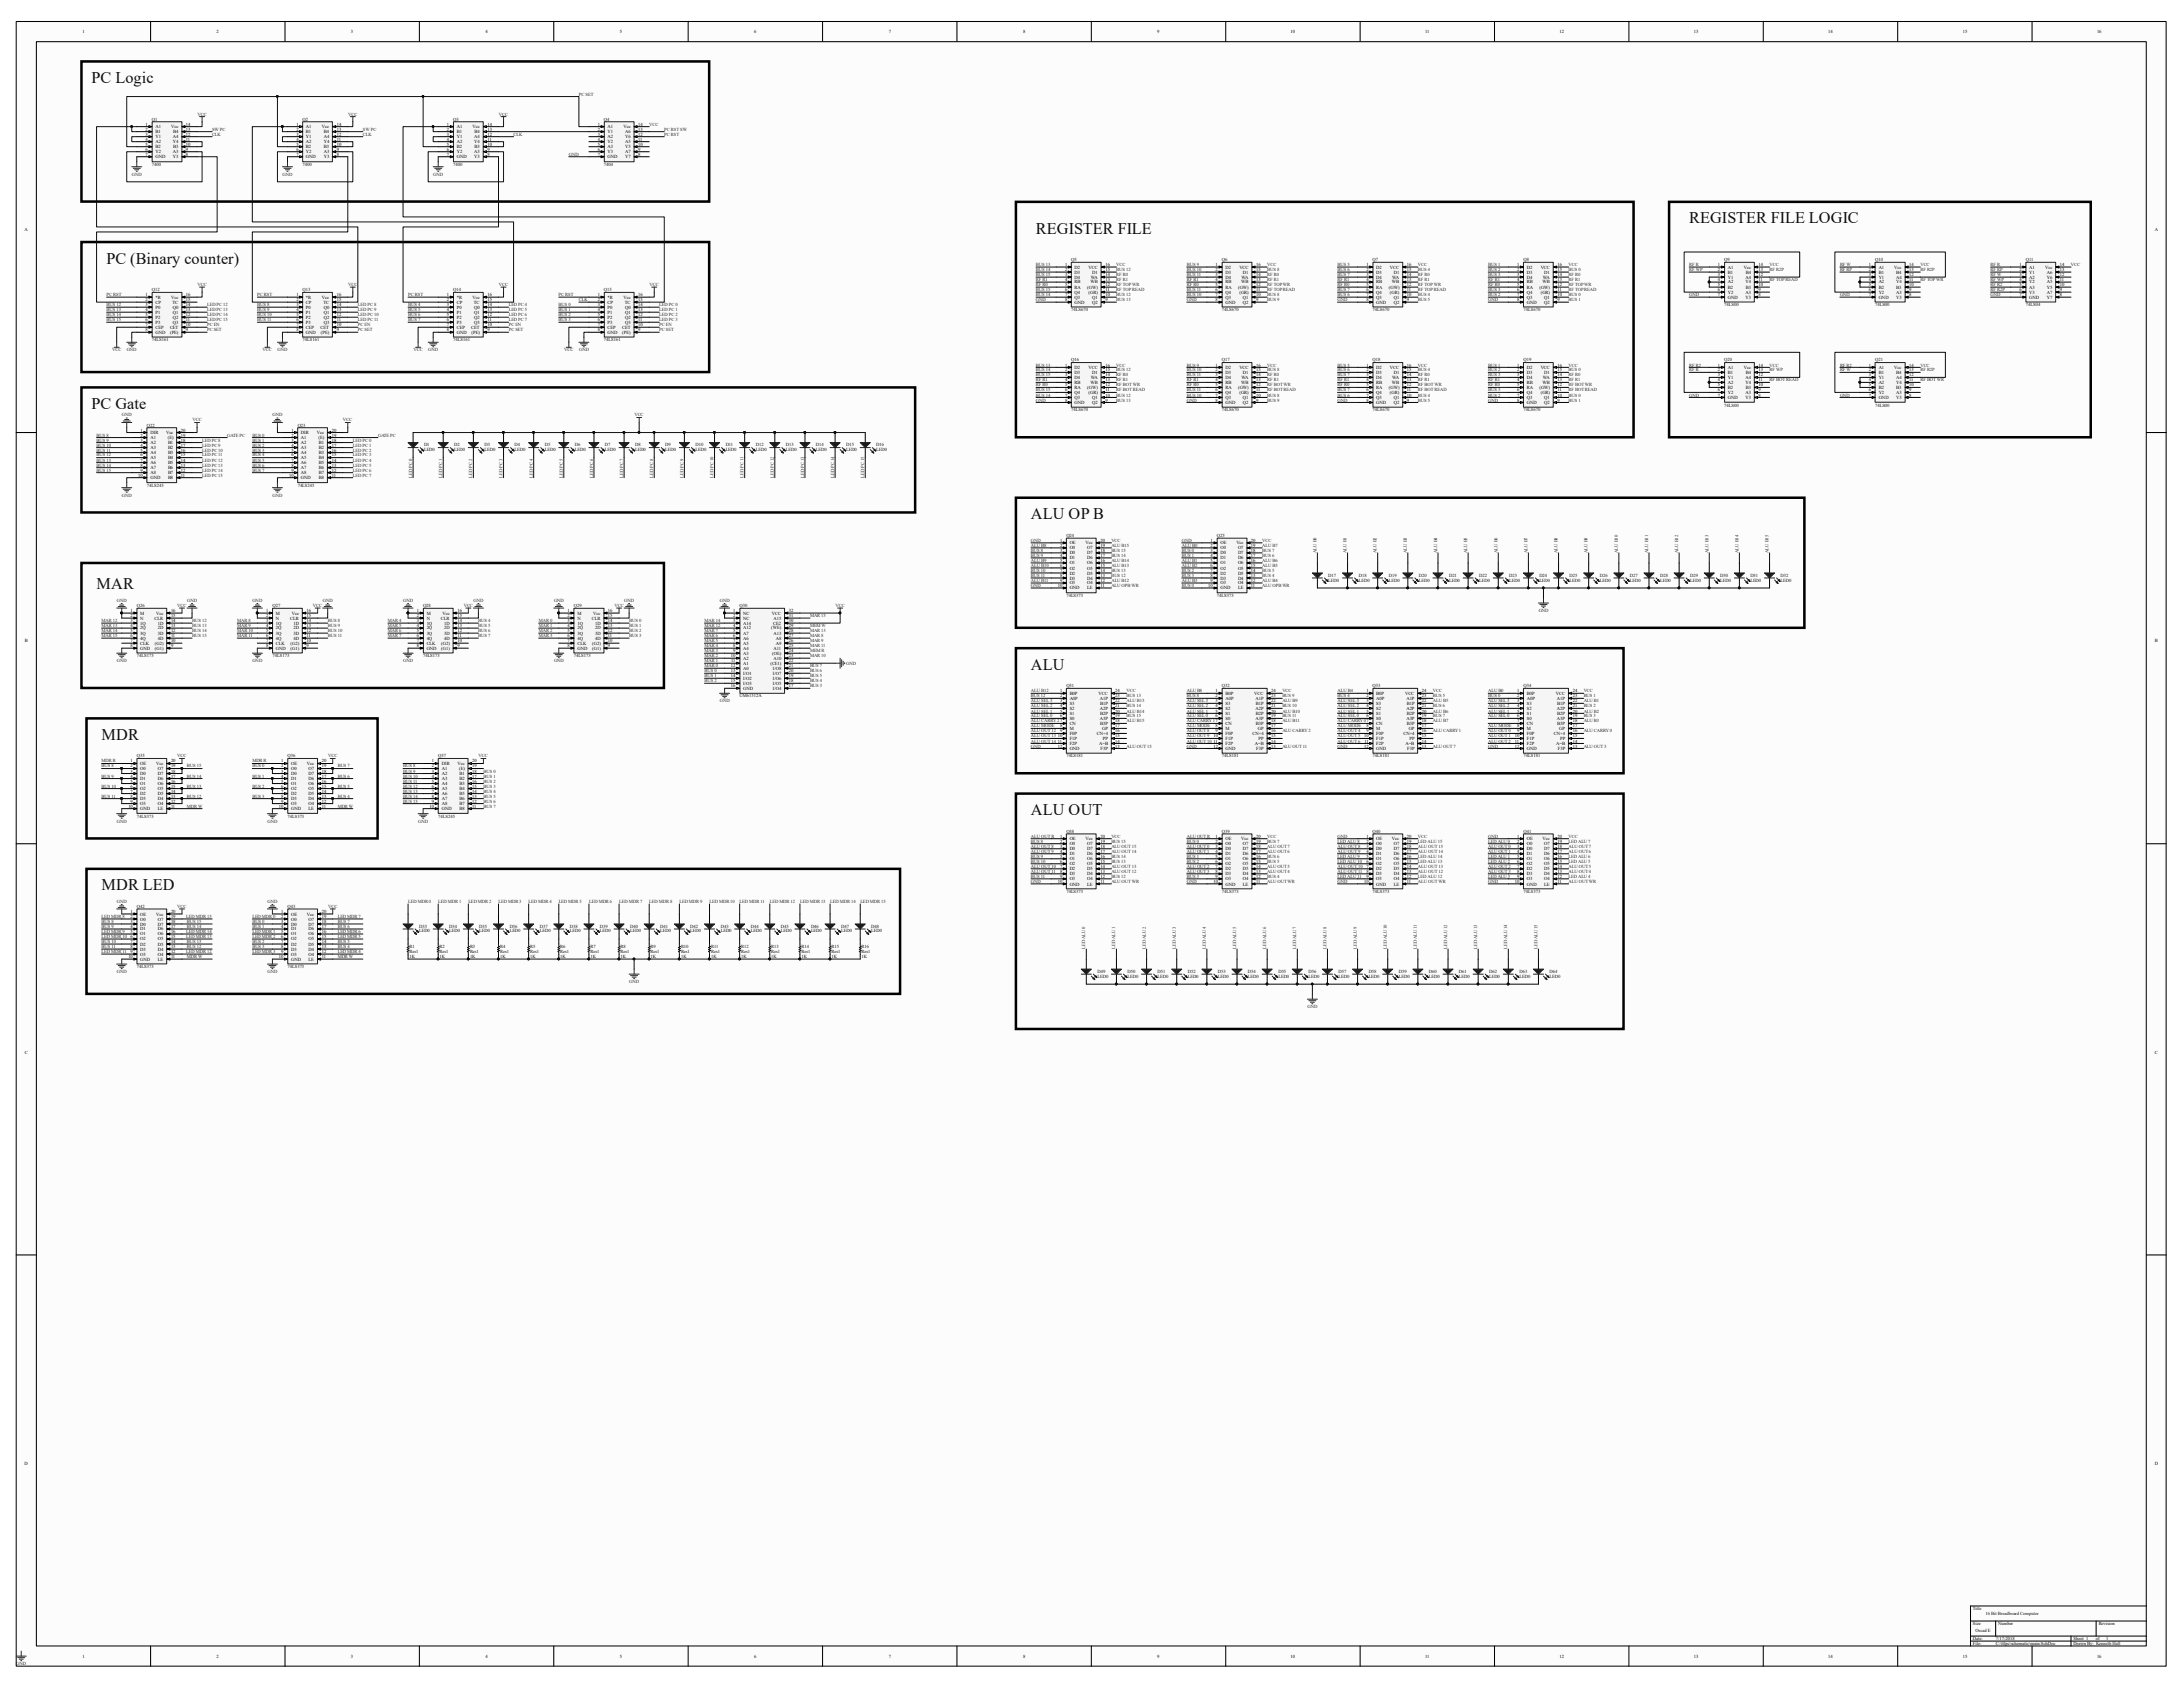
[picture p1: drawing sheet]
<svg xmlns="http://www.w3.org/2000/svg" width="279mm" height="216mm" viewBox="0 0 279 216" stroke-linecap="round" stroke-linejoin="round" font-family="sans-serif">
<defs><g id="words">
<g font-size="2.1" fill="#0e0e0e">
<text x="11.7" y="10.6">PC Logic</text>
<text x="132.6" y="29.9">REGISTER FILE</text>
<text x="216.2" y="28.6">REGISTER FILE LOGIC</text>
<text x="13.6" y="33.7">PC (Binary counter)</text>
<text x="11.7" y="52.3">PC Gate</text>
<text x="132" y="66.5">ALU OP B</text>
<text x="12.4" y="75.4">MAR</text>
<text x="132" y="85.7">ALU</text>
<text x="13" y="94.7">MDR</text>
<text x="132" y="104.3">ALU OUT</text>
<text x="13" y="114">MDR LED</text>
</g>
<g font-size=".6">
<text x="10.5" y="4.2">1</text>
<text x="27.7" y="4.2">2</text>
<text x="44.9" y="4.2">3</text>
<text x="62.1" y="4.2">4</text>
<text x="79.3" y="4.2">5</text>
<text x="96.5" y="4.2">6</text>
<text x="113.7" y="4.2">7</text>
<text x="130.9" y="4.2">8</text>
<text x="148.1" y="4.2">9</text>
<text x="165.2" y="4.2">10</text>
<text x="182.4" y="4.2">11</text>
<text x="199.6" y="4.2">12</text>
<text x="216.8" y="4.2">13</text>
<text x="234" y="4.2">14</text>
<text x="251.2" y="4.2">15</text>
<text x="268.4" y="4.2">16</text>
<text x="18.6" y="16.1">1</text>
<text x="18.6" y="16.7">2</text>
<text x="18.6" y="17.4">3</text>
<text x="18.6" y="18">4</text>
<text x="19.9" y="16.4">A1</text>
<text x="19.9" y="17.1">B1</text>
<text x="19.9" y="17.7">Y1</text>
<text x="21.9" y="16.4">Vcc</text>
<text x="22.1" y="17.7">A4</text>
<text x="22.2" y="17.1">B4</text>
<text x="23.8" y="18">11</text>
<text x="23.8" y="17.4">12</text>
<text x="23.8" y="16.7">13</text>
<text x="23.8" y="16.1">14</text>
<text x="37.9" y="16.1">1</text>
<text x="37.9" y="16.7">2</text>
<text x="37.9" y="17.4">3</text>
<text x="37.9" y="18">4</text>
<text x="39.2" y="16.4">A1</text>
<text x="39.2" y="17.1">B1</text>
<text x="39.2" y="17.7">Y1</text>
<text x="41.2" y="16.4">Vcc</text>
<text x="41.4" y="17.7">A4</text>
<text x="41.4" y="17.1">B4</text>
<text x="43.1" y="18">11</text>
<text x="43.1" y="17.4">12</text>
<text x="43.1" y="16.7">13</text>
<text x="43.1" y="16.1">14</text>
<text x="57.2" y="16.1">1</text>
<text x="57.2" y="16.7">2</text>
<text x="57.2" y="17.4">3</text>
<text x="57.2" y="18">4</text>
<text x="58.5" y="16.4">A1</text>
<text x="58.5" y="17.1">B1</text>
<text x="58.5" y="17.7">Y1</text>
<text x="60.5" y="16.4">Vcc</text>
<text x="60.7" y="17.7">A4</text>
<text x="60.7" y="17.1">B4</text>
<text x="62.4" y="18">11</text>
<text x="62.4" y="17.4">12</text>
<text x="62.4" y="16.7">13</text>
<text x="62.4" y="16.1">14</text>
<text x="76.5" y="16.1">1</text>
<text x="76.5" y="16.7">2</text>
<text x="76.5" y="17.4">3</text>
<text x="76.5" y="18">4</text>
<text x="77.8" y="16.4">A1</text>
<text x="77.8" y="17.1">Y1</text>
<text x="77.8" y="17.7">A2</text>
<text x="79.8" y="16.4">Vcc</text>
<text x="80" y="17.7">Y6</text>
<text x="80" y="17.1">A6</text>
<text x="81.7" y="18">11</text>
<text x="81.7" y="17.4">12</text>
<text x="81.7" y="16.7">13</text>
<text x="81.7" y="16.1">14</text>
<text x="18.6" y="18.7">5</text>
<text x="18.6" y="19.3">6</text>
<text x="18.6" y="19.9">7</text>
<text x="19.9" y="18.3">A2</text>
<text x="19.9" y="19">B2</text>
<text x="19.9" y="19.6">Y2</text>
<text x="19.9" y="20.2">GND</text>
<text x="22.1" y="20.2">Y3</text>
<text x="22.1" y="19.6">A3</text>
<text x="22.1" y="18.3">Y4</text>
<text x="22.2" y="19">B3</text>
<text x="23.8" y="19.9">8</text>
<text x="23.8" y="19.3">9</text>
<text x="23.8" y="18.7">10</text>
<text x="37.9" y="18.7">5</text>
<text x="37.9" y="19.3">6</text>
<text x="37.9" y="19.9">7</text>
<text x="39.2" y="18.3">A2</text>
<text x="39.2" y="19">B2</text>
<text x="39.2" y="19.6">Y2</text>
<text x="39.2" y="20.2">GND</text>
<text x="41.4" y="20.2">Y3</text>
<text x="41.4" y="19.6">A3</text>
<text x="41.4" y="19">B3</text>
<text x="41.4" y="18.3">Y4</text>
<text x="43.1" y="19.9">8</text>
<text x="43.1" y="19.3">9</text>
<text x="43.1" y="18.7">10</text>
<text x="57.2" y="18.7">5</text>
<text x="57.2" y="19.3">6</text>
<text x="57.2" y="19.9">7</text>
<text x="58.5" y="18.3">A2</text>
<text x="58.5" y="19">B2</text>
<text x="58.5" y="19.6">Y2</text>
<text x="58.5" y="20.2">GND</text>
<text x="60.7" y="20.2">Y3</text>
<text x="60.7" y="19.6">A3</text>
<text x="60.7" y="18.3">Y4</text>
<text x="60.7" y="19">B3</text>
<text x="62.4" y="19.9">8</text>
<text x="62.4" y="19.3">9</text>
<text x="62.4" y="18.7">10</text>
<text x="76.5" y="18.7">5</text>
<text x="76.5" y="19.3">6</text>
<text x="76.5" y="19.9">7</text>
<text x="77.8" y="18.3">Y2</text>
<text x="77.8" y="19">A3</text>
<text x="77.8" y="19.6">Y3</text>
<text x="77.8" y="20.2">GND</text>
<text x="80" y="20.2">Y7</text>
<text x="80" y="19.6">A7</text>
<text x="80" y="19">Y5</text>
<text x="80" y="18.3">A5</text>
<text x="81.7" y="19.9">8</text>
<text x="81.7" y="19.3">9</text>
<text x="81.7" y="18.7">10</text>
<text x="3.1" y="29.5">A</text>
<text x="275.8" y="29.5">A</text>
<text x="136.3" y="34">1</text>
<text x="136.3" y="34.7">2</text>
<text x="136.3" y="35.3">3</text>
<text x="136.3" y="36">4</text>
<text x="137.5" y="34.4">D2</text>
<text x="137.5" y="35">D3</text>
<text x="137.5" y="35.6">D4</text>
<text x="139.3" y="34.4">VCC</text>
<text x="139.6" y="35.6">WA</text>
<text x="139.8" y="35">D1</text>
<text x="141.5" y="36">13</text>
<text x="141.5" y="35.3">14</text>
<text x="141.5" y="34.7">15</text>
<text x="141.5" y="34">16</text>
<text x="155.6" y="34">1</text>
<text x="155.6" y="34.7">2</text>
<text x="155.6" y="35.3">3</text>
<text x="155.6" y="36">4</text>
<text x="156.8" y="34.4">D2</text>
<text x="156.8" y="35">D3</text>
<text x="156.8" y="35.6">D4</text>
<text x="158.6" y="34.4">VCC</text>
<text x="158.9" y="35.6">WA</text>
<text x="159.1" y="35">D1</text>
<text x="160.8" y="36">13</text>
<text x="160.8" y="35.3">14</text>
<text x="160.8" y="34.7">15</text>
<text x="160.8" y="34">16</text>
<text x="174.9" y="34">1</text>
<text x="174.9" y="34.7">2</text>
<text x="174.9" y="35.3">3</text>
<text x="174.9" y="36">4</text>
<text x="176.1" y="34.4">D2</text>
<text x="176.1" y="35">D3</text>
<text x="176.1" y="35.6">D4</text>
<text x="177.9" y="34.4">VCC</text>
<text x="178.2" y="35.6">WA</text>
<text x="178.4" y="35">D1</text>
<text x="180" y="36">13</text>
<text x="180" y="35.3">14</text>
<text x="180" y="34.7">15</text>
<text x="180" y="34">16</text>
<text x="194.2" y="34">1</text>
<text x="194.2" y="34.7">2</text>
<text x="194.2" y="35.3">3</text>
<text x="194.2" y="36">4</text>
<text x="195.4" y="34.4">D2</text>
<text x="195.4" y="35">D3</text>
<text x="195.4" y="35.6">D4</text>
<text x="197.2" y="34.4">VCC</text>
<text x="197.5" y="35.6">WA</text>
<text x="197.7" y="35">D1</text>
<text x="199.3" y="36">13</text>
<text x="199.3" y="35.3">14</text>
<text x="199.3" y="34.7">15</text>
<text x="199.3" y="34">16</text>
<text x="219.9" y="34">1</text>
<text x="219.9" y="34.7">2</text>
<text x="219.9" y="35.3">3</text>
<text x="219.9" y="36">4</text>
<text x="221.1" y="34.4">A1</text>
<text x="221.1" y="35">B1</text>
<text x="221.1" y="35.6">Y1</text>
<text x="223.2" y="34.4">Vcc</text>
<text x="223.4" y="35.6">A4</text>
<text x="223.4" y="35">B4</text>
<text x="225.1" y="36">11</text>
<text x="225.1" y="35.3">12</text>
<text x="225.1" y="34.7">13</text>
<text x="225.1" y="34">14</text>
<text x="239.2" y="34">1</text>
<text x="239.2" y="34.7">2</text>
<text x="239.2" y="35.3">3</text>
<text x="239.2" y="36">4</text>
<text x="240.5" y="34.4">A1</text>
<text x="240.5" y="35">B1</text>
<text x="240.5" y="35.6">Y1</text>
<text x="242.4" y="34.4">Vcc</text>
<text x="242.7" y="35.6">A4</text>
<text x="242.7" y="35">B4</text>
<text x="244.3" y="36">11</text>
<text x="244.3" y="35.3">12</text>
<text x="244.3" y="34.7">13</text>
<text x="244.3" y="34">14</text>
<text x="258.5" y="34">1</text>
<text x="258.5" y="34.7">2</text>
<text x="258.5" y="35.3">3</text>
<text x="258.5" y="36">4</text>
<text x="259.7" y="34.4">A1</text>
<text x="259.7" y="35">Y1</text>
<text x="259.7" y="35.6">A2</text>
<text x="261.7" y="34.4">Vcc</text>
<text x="262" y="35.6">Y6</text>
<text x="262" y="35">A6</text>
<text x="263.7" y="36">11</text>
<text x="263.7" y="35.3">12</text>
<text x="263.7" y="34.7">13</text>
<text x="263.7" y="34">14</text>
<text x="18.6" y="37.9">1</text>
<text x="18.6" y="38.5">2</text>
<text x="18.6" y="39.2">3</text>
<text x="18.6" y="39.8">4</text>
<text x="18.6" y="40.5">5</text>
<text x="18.6" y="41.1">6</text>
<text x="18.6" y="41.7">7</text>
<text x="19.9" y="38.2">*R</text>
<text x="19.9" y="38.9">CP</text>
<text x="19.9" y="39.5">P0</text>
<text x="19.9" y="40.1">P1</text>
<text x="19.9" y="40.8">P2</text>
<text x="19.9" y="41.4">P3</text>
<text x="21.9" y="38.2">Vcc</text>
<text x="22.1" y="38.9">TC</text>
<text x="22.1" y="41.4">Q3</text>
<text x="22.1" y="40.8">Q2</text>
<text x="22.1" y="40.1">Q1</text>
<text x="22.1" y="39.5">Q0</text>
<text x="23.8" y="41.7">10</text>
<text x="23.8" y="41.1">11</text>
<text x="23.8" y="40.5">12</text>
<text x="23.8" y="39.8">13</text>
<text x="23.8" y="39.2">14</text>
<text x="23.8" y="38.5">15</text>
<text x="23.8" y="37.9">16</text>
<text x="37.9" y="37.9">1</text>
<text x="37.9" y="38.5">2</text>
<text x="37.9" y="39.2">3</text>
<text x="37.9" y="39.8">4</text>
<text x="37.9" y="40.5">5</text>
<text x="37.9" y="41.1">6</text>
<text x="37.9" y="41.7">7</text>
<text x="39.2" y="38.2">*R</text>
<text x="39.2" y="38.9">CP</text>
<text x="39.2" y="39.5">P0</text>
<text x="39.2" y="40.1">P1</text>
<text x="39.2" y="40.8">P2</text>
<text x="39.2" y="41.4">P3</text>
<text x="41.2" y="38.2">Vcc</text>
<text x="41.4" y="38.9">TC</text>
<text x="41.4" y="41.4">Q3</text>
<text x="41.4" y="40.8">Q2</text>
<text x="41.4" y="40.1">Q1</text>
<text x="41.4" y="39.5">Q0</text>
<text x="43.1" y="41.7">10</text>
<text x="43.1" y="41.1">11</text>
<text x="43.1" y="40.5">12</text>
<text x="43.1" y="39.8">13</text>
<text x="43.1" y="39.2">14</text>
<text x="43.1" y="38.5">15</text>
<text x="43.1" y="37.9">16</text>
<text x="57.2" y="37.9">1</text>
<text x="57.2" y="38.5">2</text>
<text x="57.2" y="39.2">3</text>
<text x="57.2" y="39.8">4</text>
<text x="57.2" y="40.5">5</text>
<text x="57.2" y="41.1">6</text>
<text x="57.2" y="41.7">7</text>
<text x="58.5" y="38.2">*R</text>
<text x="58.5" y="38.9">CP</text>
<text x="58.5" y="39.5">P0</text>
<text x="58.5" y="40.1">P1</text>
<text x="58.5" y="40.8">P2</text>
<text x="58.5" y="41.4">P3</text>
<text x="60.5" y="38.2">Vcc</text>
<text x="60.7" y="38.9">TC</text>
<text x="60.7" y="41.4">Q3</text>
<text x="60.7" y="40.8">Q2</text>
<text x="60.7" y="40.1">Q1</text>
<text x="60.7" y="39.5">Q0</text>
<text x="62.4" y="41.7">10</text>
<text x="62.4" y="41.1">11</text>
<text x="62.4" y="40.5">12</text>
<text x="62.4" y="39.8">13</text>
<text x="62.4" y="39.2">14</text>
<text x="62.4" y="38.5">15</text>
<text x="62.4" y="37.9">16</text>
<text x="76.5" y="37.9">1</text>
<text x="76.5" y="38.5">2</text>
<text x="76.5" y="39.2">3</text>
<text x="76.5" y="39.8">4</text>
<text x="76.5" y="40.5">5</text>
<text x="76.5" y="41.1">6</text>
<text x="76.5" y="41.7">7</text>
<text x="77.8" y="38.2">*R</text>
<text x="77.8" y="38.9">CP</text>
<text x="77.8" y="39.5">P0</text>
<text x="77.8" y="40.1">P1</text>
<text x="77.8" y="40.8">P2</text>
<text x="77.8" y="41.4">P3</text>
<text x="79.8" y="38.2">Vcc</text>
<text x="80" y="38.9">TC</text>
<text x="80" y="41.4">Q3</text>
<text x="80" y="40.8">Q2</text>
<text x="80" y="40.1">Q1</text>
<text x="80" y="39.5">Q0</text>
<text x="81.7" y="41.7">10</text>
<text x="81.7" y="41.1">11</text>
<text x="81.7" y="40.5">12</text>
<text x="81.7" y="39.8">13</text>
<text x="81.7" y="39.2">14</text>
<text x="81.7" y="38.5">15</text>
<text x="81.7" y="37.9">16</text>
<text x="136.3" y="36.6">5</text>
<text x="136.3" y="37.3">6</text>
<text x="136.3" y="37.9">7</text>
<text x="136.3" y="38.5">8</text>
<text x="137.5" y="36.3">RB</text>
<text x="137.5" y="37">RA</text>
<text x="137.5" y="37.6">Q4</text>
<text x="137.5" y="38.2">Q3</text>
<text x="137.5" y="38.9">GND</text>
<text x="139.1" y="37">(GW)</text>
<text x="139.3" y="37.6">(GR)</text>
<text x="139.6" y="36.3">WB</text>
<text x="139.8" y="38.9">Q2</text>
<text x="139.8" y="38.2">Q1</text>
<text x="141.5" y="38.5">9</text>
<text x="141.5" y="37.9">10</text>
<text x="141.5" y="37.3">11</text>
<text x="141.5" y="36.6">12</text>
<text x="155.6" y="36.6">5</text>
<text x="155.6" y="37.3">6</text>
<text x="155.6" y="37.9">7</text>
<text x="155.6" y="38.5">8</text>
<text x="156.8" y="36.3">RB</text>
<text x="156.8" y="37">RA</text>
<text x="156.8" y="37.6">Q4</text>
<text x="156.8" y="38.2">Q3</text>
<text x="156.8" y="38.9">GND</text>
<text x="158.5" y="37">(GW)</text>
<text x="158.6" y="37.6">(GR)</text>
<text x="158.9" y="36.3">WB</text>
<text x="159.1" y="38.9">Q2</text>
<text x="159.1" y="38.2">Q1</text>
<text x="160.8" y="38.5">9</text>
<text x="160.8" y="37.9">10</text>
<text x="160.8" y="37.3">11</text>
<text x="160.8" y="36.6">12</text>
<text x="174.9" y="36.6">5</text>
<text x="174.9" y="37.3">6</text>
<text x="174.9" y="37.9">7</text>
<text x="174.9" y="38.5">8</text>
<text x="176.1" y="36.3">RB</text>
<text x="176.1" y="37">RA</text>
<text x="176.1" y="37.6">Q4</text>
<text x="176.1" y="38.2">Q3</text>
<text x="176.1" y="38.9">GND</text>
<text x="177.8" y="37">(GW)</text>
<text x="177.9" y="37.6">(GR)</text>
<text x="178.1" y="36.3">WB</text>
<text x="178.4" y="38.9">Q2</text>
<text x="178.4" y="38.2">Q1</text>
<text x="180" y="38.5">9</text>
<text x="180" y="37.9">10</text>
<text x="180" y="37.3">11</text>
<text x="180" y="36.6">12</text>
<text x="194.2" y="36.6">5</text>
<text x="194.2" y="37.3">6</text>
<text x="194.2" y="37.9">7</text>
<text x="194.2" y="38.5">8</text>
<text x="195.4" y="36.3">RB</text>
<text x="195.4" y="37">RA</text>
<text x="195.4" y="37.6">Q4</text>
<text x="195.4" y="38.2">Q3</text>
<text x="195.4" y="38.9">GND</text>
<text x="197" y="37">(GW)</text>
<text x="197.2" y="37.6">(GR)</text>
<text x="197.4" y="36.3">WB</text>
<text x="197.7" y="38.9">Q2</text>
<text x="197.7" y="38.2">Q1</text>
<text x="199.3" y="38.5">9</text>
<text x="199.3" y="37.9">10</text>
<text x="199.3" y="37.3">11</text>
<text x="199.3" y="36.6">12</text>
<text x="219.9" y="36.6">5</text>
<text x="219.9" y="37.3">6</text>
<text x="219.9" y="37.9">7</text>
<text x="221.1" y="36.3">A2</text>
<text x="221.1" y="37">B2</text>
<text x="221.1" y="37.6">Y2</text>
<text x="221.1" y="38.2">GND</text>
<text x="223.4" y="38.2">Y3</text>
<text x="223.4" y="37.6">A3</text>
<text x="223.4" y="36.3">Y4</text>
<text x="223.4" y="37">B3</text>
<text x="225.1" y="37.9">8</text>
<text x="225.1" y="37.3">9</text>
<text x="225.1" y="36.6">10</text>
<text x="239.2" y="36.6">5</text>
<text x="239.2" y="37.3">6</text>
<text x="239.2" y="37.9">7</text>
<text x="240.5" y="36.3">A2</text>
<text x="240.5" y="37">B2</text>
<text x="240.5" y="37.6">Y2</text>
<text x="240.5" y="38.2">GND</text>
<text x="242.7" y="38.2">Y3</text>
<text x="242.7" y="37.6">A3</text>
<text x="242.7" y="37">B3</text>
<text x="242.7" y="36.3">Y4</text>
<text x="244.3" y="37.9">8</text>
<text x="244.3" y="37.3">9</text>
<text x="244.3" y="36.6">10</text>
<text x="258.5" y="36.6">5</text>
<text x="258.5" y="37.3">6</text>
<text x="258.5" y="37.9">7</text>
<text x="259.7" y="36.3">Y2</text>
<text x="259.7" y="37">A3</text>
<text x="259.7" y="37.6">Y3</text>
<text x="259.7" y="38.2">GND</text>
<text x="262" y="38.2">Y7</text>
<text x="262" y="37.6">A7</text>
<text x="262" y="37">Y5</text>
<text x="262" y="36.3">A5</text>
<text x="263.7" y="37.9">8</text>
<text x="263.7" y="37.3">9</text>
<text x="263.7" y="36.6">10</text>
<text x="18.6" y="42.4">8</text>
<text x="19.9" y="42.1">CEP</text>
<text x="19.9" y="42.7">GND</text>
<text x="21.8" y="42.7">(PE)</text>
<text x="21.8" y="42.1">CET</text>
<text x="23.8" y="42.4">9</text>
<text x="37.9" y="42.4">8</text>
<text x="39.2" y="42.1">CEP</text>
<text x="39.2" y="42.7">GND</text>
<text x="41" y="42.1">CET</text>
<text x="41.1" y="42.7">(PE)</text>
<text x="43.1" y="42.4">9</text>
<text x="57.2" y="42.4">8</text>
<text x="58.5" y="42.1">CEP</text>
<text x="58.5" y="42.7">GND</text>
<text x="60.3" y="42.1">CET</text>
<text x="60.4" y="42.7">(PE)</text>
<text x="62.4" y="42.4">9</text>
<text x="76.5" y="42.4">8</text>
<text x="77.8" y="42.1">CEP</text>
<text x="77.8" y="42.7">GND</text>
<text x="79.6" y="42.7">(PE)</text>
<text x="79.6" y="42.1">CET</text>
<text x="81.7" y="42.4">9</text>
<text x="136.3" y="46.9">1</text>
<text x="136.3" y="47.5">2</text>
<text x="137.5" y="47.2">D2</text>
<text x="137.5" y="47.8">D3</text>
<text x="139.3" y="47.2">VCC</text>
<text x="139.8" y="47.8">D1</text>
<text x="141.5" y="47.5">15</text>
<text x="141.5" y="46.9">16</text>
<text x="155.6" y="46.9">1</text>
<text x="155.6" y="47.5">2</text>
<text x="156.8" y="47.2">D2</text>
<text x="156.8" y="47.8">D3</text>
<text x="158.6" y="47.2">VCC</text>
<text x="159.1" y="47.8">D1</text>
<text x="160.8" y="47.5">15</text>
<text x="160.8" y="46.9">16</text>
<text x="174.9" y="46.9">1</text>
<text x="174.9" y="47.5">2</text>
<text x="176.1" y="47.2">D2</text>
<text x="176.1" y="47.8">D3</text>
<text x="177.9" y="47.2">VCC</text>
<text x="178.4" y="47.8">D1</text>
<text x="180" y="47.5">15</text>
<text x="180" y="46.9">16</text>
<text x="194.2" y="46.9">1</text>
<text x="194.2" y="47.5">2</text>
<text x="195.4" y="47.2">D2</text>
<text x="195.4" y="47.8">D3</text>
<text x="197.2" y="47.2">VCC</text>
<text x="197.7" y="47.8">D1</text>
<text x="199.3" y="47.5">15</text>
<text x="199.3" y="46.9">16</text>
<text x="219.9" y="46.9">1</text>
<text x="219.9" y="47.5">2</text>
<text x="221.1" y="47.2">A1</text>
<text x="221.1" y="47.8">B1</text>
<text x="223.2" y="47.2">Vcc</text>
<text x="223.4" y="47.8">B4</text>
<text x="225.1" y="47.5">13</text>
<text x="225.1" y="46.9">14</text>
<text x="239.2" y="46.9">1</text>
<text x="239.2" y="47.5">2</text>
<text x="240.5" y="47.2">A1</text>
<text x="240.5" y="47.8">B1</text>
<text x="242.4" y="47.2">Vcc</text>
<text x="242.7" y="47.8">B4</text>
<text x="244.3" y="47.5">13</text>
<text x="244.3" y="46.9">14</text>
<text x="136.3" y="48.2">3</text>
<text x="136.3" y="48.8">4</text>
<text x="136.3" y="49.4">5</text>
<text x="136.3" y="50.1">6</text>
<text x="136.3" y="50.8">7</text>
<text x="136.3" y="51.4">8</text>
<text x="137.5" y="48.5">D4</text>
<text x="137.5" y="49.1">RB</text>
<text x="137.5" y="49.8">RA</text>
<text x="137.5" y="50.4">Q4</text>
<text x="137.5" y="51.1">Q3</text>
<text x="137.5" y="51.7">GND</text>
<text x="139.1" y="49.8">(GW)</text>
<text x="139.3" y="50.4">(GR)</text>
<text x="139.6" y="49.1">WB</text>
<text x="139.6" y="48.5">WA</text>
<text x="139.8" y="51.7">Q2</text>
<text x="139.8" y="51.1">Q1</text>
<text x="141.5" y="51.4">9</text>
<text x="141.5" y="50.8">10</text>
<text x="141.5" y="50.1">11</text>
<text x="141.5" y="49.4">12</text>
<text x="141.5" y="48.8">13</text>
<text x="141.5" y="48.2">14</text>
<text x="155.6" y="48.2">3</text>
<text x="155.6" y="48.8">4</text>
<text x="155.6" y="49.4">5</text>
<text x="155.6" y="50.1">6</text>
<text x="155.6" y="50.8">7</text>
<text x="155.6" y="51.4">8</text>
<text x="156.8" y="48.5">D4</text>
<text x="156.8" y="49.1">RB</text>
<text x="156.8" y="49.8">RA</text>
<text x="156.8" y="50.4">Q4</text>
<text x="156.8" y="51.1">Q3</text>
<text x="156.8" y="51.7">GND</text>
<text x="158.5" y="49.8">(GW)</text>
<text x="158.6" y="50.4">(GR)</text>
<text x="158.9" y="49.1">WB</text>
<text x="158.9" y="48.5">WA</text>
<text x="159.1" y="51.7">Q2</text>
<text x="159.1" y="51.1">Q1</text>
<text x="160.8" y="51.4">9</text>
<text x="160.8" y="50.8">10</text>
<text x="160.8" y="50.1">11</text>
<text x="160.8" y="49.4">12</text>
<text x="160.8" y="48.8">13</text>
<text x="160.8" y="48.2">14</text>
<text x="174.9" y="48.2">3</text>
<text x="174.9" y="48.8">4</text>
<text x="174.9" y="49.4">5</text>
<text x="174.9" y="50.1">6</text>
<text x="174.9" y="50.8">7</text>
<text x="174.9" y="51.4">8</text>
<text x="176.1" y="48.5">D4</text>
<text x="176.1" y="49.1">RB</text>
<text x="176.1" y="49.8">RA</text>
<text x="176.1" y="50.4">Q4</text>
<text x="176.1" y="51.1">Q3</text>
<text x="176.1" y="51.7">GND</text>
<text x="177.8" y="49.8">(GW)</text>
<text x="177.9" y="50.4">(GR)</text>
<text x="178.1" y="49.1">WB</text>
<text x="178.2" y="48.5">WA</text>
<text x="178.4" y="51.7">Q2</text>
<text x="178.4" y="51.1">Q1</text>
<text x="180" y="51.4">9</text>
<text x="180" y="50.8">10</text>
<text x="180" y="50.1">11</text>
<text x="180" y="49.4">12</text>
<text x="180" y="48.8">13</text>
<text x="180" y="48.2">14</text>
<text x="194.2" y="48.2">3</text>
<text x="194.2" y="48.8">4</text>
<text x="194.2" y="49.4">5</text>
<text x="194.2" y="50.1">6</text>
<text x="194.2" y="50.8">7</text>
<text x="194.2" y="51.4">8</text>
<text x="195.4" y="48.5">D4</text>
<text x="195.4" y="49.1">RB</text>
<text x="195.4" y="49.8">RA</text>
<text x="195.4" y="50.4">Q4</text>
<text x="195.4" y="51.1">Q3</text>
<text x="195.4" y="51.7">GND</text>
<text x="197" y="49.8">(GW)</text>
<text x="197.2" y="50.4">(GR)</text>
<text x="197.4" y="49.1">WB</text>
<text x="197.5" y="48.5">WA</text>
<text x="197.7" y="51.7">Q2</text>
<text x="197.7" y="51.1">Q1</text>
<text x="199.3" y="51.4">9</text>
<text x="199.3" y="50.8">10</text>
<text x="199.3" y="50.1">11</text>
<text x="199.3" y="49.4">12</text>
<text x="199.3" y="48.8">13</text>
<text x="199.3" y="48.2">14</text>
<text x="219.9" y="48.2">3</text>
<text x="219.9" y="48.8">4</text>
<text x="219.9" y="49.4">5</text>
<text x="219.9" y="50.1">6</text>
<text x="219.9" y="50.8">7</text>
<text x="221.1" y="48.5">Y1</text>
<text x="221.1" y="49.1">A2</text>
<text x="221.1" y="49.8">B2</text>
<text x="221.1" y="50.4">Y2</text>
<text x="221.1" y="51.1">GND</text>
<text x="223.4" y="51.1">Y3</text>
<text x="223.4" y="50.4">A3</text>
<text x="223.4" y="49.1">Y4</text>
<text x="223.4" y="48.5">A4</text>
<text x="223.4" y="49.8">B3</text>
<text x="225.1" y="50.8">8</text>
<text x="225.1" y="50.1">9</text>
<text x="225.1" y="49.4">10</text>
<text x="225.1" y="48.8">11</text>
<text x="225.1" y="48.2">12</text>
<text x="239.2" y="48.2">3</text>
<text x="239.2" y="48.8">4</text>
<text x="239.2" y="49.4">5</text>
<text x="239.2" y="50.1">6</text>
<text x="239.2" y="50.8">7</text>
<text x="240.5" y="48.5">Y1</text>
<text x="240.5" y="49.1">A2</text>
<text x="240.5" y="49.8">B2</text>
<text x="240.5" y="50.4">Y2</text>
<text x="240.5" y="51.1">GND</text>
<text x="242.7" y="51.1">Y3</text>
<text x="242.7" y="50.4">A3</text>
<text x="242.7" y="49.8">B3</text>
<text x="242.7" y="49.1">Y4</text>
<text x="242.7" y="48.5">A4</text>
<text x="244.3" y="50.8">8</text>
<text x="244.3" y="50.1">9</text>
<text x="244.3" y="49.4">10</text>
<text x="244.3" y="48.8">11</text>
<text x="244.3" y="48.2">12</text>
<text x="18" y="55.2">1</text>
<text x="18" y="55.9">2</text>
<text x="18" y="56.5">3</text>
<text x="18" y="57.2">4</text>
<text x="18" y="57.8">5</text>
<text x="18" y="58.4">6</text>
<text x="18" y="59.1">7</text>
<text x="18" y="59.7">8</text>
<text x="19.3" y="55.5">DIR</text>
<text x="19.3" y="56.2">A1</text>
<text x="19.3" y="56.9">A2</text>
<text x="19.3" y="57.5">A3</text>
<text x="19.3" y="58.1">A4</text>
<text x="19.3" y="58.8">A5</text>
<text x="19.3" y="59.4">A6</text>
<text x="21.3" y="55.5">Vcc</text>
<text x="21.5" y="56.2">(E)</text>
<text x="21.5" y="59.4">B5</text>
<text x="21.5" y="58.8">B4</text>
<text x="21.5" y="58.1">B3</text>
<text x="21.5" y="57.5">B2</text>
<text x="21.5" y="56.9">B1</text>
<text x="23.2" y="59.7">13</text>
<text x="23.2" y="59.1">14</text>
<text x="23.2" y="58.4">15</text>
<text x="23.2" y="57.8">16</text>
<text x="23.2" y="57.2">17</text>
<text x="23.2" y="56.5">18</text>
<text x="23.2" y="55.9">19</text>
<text x="23.2" y="55.2">20</text>
<text x="37.3" y="55.2">1</text>
<text x="37.3" y="55.9">2</text>
<text x="37.3" y="56.5">3</text>
<text x="37.3" y="57.2">4</text>
<text x="37.3" y="57.8">5</text>
<text x="37.3" y="58.4">6</text>
<text x="37.3" y="59.1">7</text>
<text x="37.3" y="59.7">8</text>
<text x="38.5" y="55.5">DIR</text>
<text x="38.5" y="56.2">A1</text>
<text x="38.5" y="56.9">A2</text>
<text x="38.5" y="57.5">A3</text>
<text x="38.5" y="58.1">A4</text>
<text x="38.5" y="58.8">A5</text>
<text x="38.5" y="59.4">A6</text>
<text x="40.6" y="55.5">Vcc</text>
<text x="40.8" y="56.2">(E)</text>
<text x="40.8" y="59.4">B5</text>
<text x="40.8" y="58.8">B4</text>
<text x="40.8" y="58.1">B3</text>
<text x="40.8" y="57.5">B2</text>
<text x="40.8" y="56.9">B1</text>
<text x="42.5" y="59.7">13</text>
<text x="42.5" y="59.1">14</text>
<text x="42.5" y="58.4">15</text>
<text x="42.5" y="57.8">16</text>
<text x="42.5" y="57.2">17</text>
<text x="42.5" y="56.5">18</text>
<text x="42.5" y="55.9">19</text>
<text x="42.5" y="55.2">20</text>
<text x="17.7" y="61">10</text>
<text x="18" y="60.4">9</text>
<text x="19.3" y="60">A7</text>
<text x="19.3" y="60.7">A8</text>
<text x="19.3" y="61.3">GND</text>
<text x="21.5" y="61.3">B8</text>
<text x="21.5" y="60.7">B7</text>
<text x="21.5" y="60">B6</text>
<text x="23.2" y="61">11</text>
<text x="23.2" y="60.4">12</text>
<text x="37" y="61">10</text>
<text x="37.3" y="60.4">9</text>
<text x="38.5" y="60">A7</text>
<text x="38.5" y="60.7">A8</text>
<text x="38.5" y="61.3">GND</text>
<text x="40.8" y="61.3">B8</text>
<text x="40.8" y="60.7">B7</text>
<text x="40.8" y="60">B6</text>
<text x="42.5" y="61">11</text>
<text x="42.5" y="60.4">12</text>
<text x="135.7" y="69.3">1</text>
<text x="135.7" y="70">2</text>
<text x="135.7" y="70.7">3</text>
<text x="135.7" y="71.3">4</text>
<text x="135.7" y="71.9">5</text>
<text x="136.9" y="69.7">OE</text>
<text x="136.9" y="70.3">O0</text>
<text x="136.9" y="71">D0</text>
<text x="136.9" y="71.6">D1</text>
<text x="138.9" y="69.7">Vcc</text>
<text x="139.1" y="71.6">D6</text>
<text x="139.1" y="71">D7</text>
<text x="139.1" y="70.3">O7</text>
<text x="140.8" y="71.9">16</text>
<text x="140.8" y="71.3">17</text>
<text x="140.8" y="70.7">18</text>
<text x="140.8" y="70">19</text>
<text x="140.8" y="69.3">20</text>
<text x="154.9" y="69.3">1</text>
<text x="154.9" y="70">2</text>
<text x="154.9" y="70.7">3</text>
<text x="154.9" y="71.3">4</text>
<text x="154.9" y="71.9">5</text>
<text x="156.2" y="69.7">OE</text>
<text x="156.2" y="70.3">O0</text>
<text x="156.2" y="71">D0</text>
<text x="156.2" y="71.6">D1</text>
<text x="158.2" y="69.7">Vcc</text>
<text x="158.5" y="71.6">D6</text>
<text x="158.5" y="71">D7</text>
<text x="158.5" y="70.3">O7</text>
<text x="160.1" y="71.9">16</text>
<text x="160.1" y="71.3">17</text>
<text x="160.1" y="70.7">18</text>
<text x="160.1" y="70">19</text>
<text x="160.1" y="69.3">20</text>
<text x="135.4" y="75.1">10</text>
<text x="135.7" y="72.6">6</text>
<text x="135.7" y="73.2">7</text>
<text x="135.7" y="73.8">8</text>
<text x="135.7" y="74.5">9</text>
<text x="136.9" y="72.2">O1</text>
<text x="136.9" y="72.9">O2</text>
<text x="136.9" y="73.5">D2</text>
<text x="136.9" y="74.2">D3</text>
<text x="136.9" y="74.8">O3</text>
<text x="136.9" y="75.4">GND</text>
<text x="139.1" y="75.4">LE</text>
<text x="139.1" y="74.8">O4</text>
<text x="139.1" y="74.2">D4</text>
<text x="139.1" y="73.5">D5</text>
<text x="139.1" y="72.9">O5</text>
<text x="139.1" y="72.2">O6</text>
<text x="140.8" y="75.1">11</text>
<text x="140.8" y="74.5">12</text>
<text x="140.8" y="73.8">13</text>
<text x="140.8" y="73.2">14</text>
<text x="140.8" y="72.6">15</text>
<text x="154.6" y="75.1">10</text>
<text x="154.9" y="72.6">6</text>
<text x="154.9" y="73.2">7</text>
<text x="154.9" y="73.8">8</text>
<text x="154.9" y="74.5">9</text>
<text x="156.2" y="72.2">O1</text>
<text x="156.2" y="72.9">O2</text>
<text x="156.2" y="73.5">D2</text>
<text x="156.2" y="74.2">D3</text>
<text x="156.2" y="74.8">O3</text>
<text x="156.2" y="75.4">GND</text>
<text x="158.5" y="75.4">LE</text>
<text x="158.5" y="74.8">O4</text>
<text x="158.5" y="74.2">D4</text>
<text x="158.5" y="73.5">D5</text>
<text x="158.5" y="72.9">O5</text>
<text x="158.5" y="72.2">O6</text>
<text x="160.1" y="75.1">11</text>
<text x="160.1" y="74.5">12</text>
<text x="160.1" y="73.8">13</text>
<text x="160.1" y="73.2">14</text>
<text x="160.1" y="72.6">15</text>
<text x="3.2" y="82.2">B</text>
<text x="16.7" y="78.3">1</text>
<text x="16.7" y="79">2</text>
<text x="16.7" y="79.6">3</text>
<text x="16.7" y="80.3">4</text>
<text x="16.7" y="80.9">5</text>
<text x="16.7" y="81.5">6</text>
<text x="16.7" y="82.2">7</text>
<text x="16.7" y="82.8">8</text>
<text x="17.9" y="78.7">M</text>
<text x="17.9" y="79.3">N</text>
<text x="17.9" y="79.9">1Q</text>
<text x="17.9" y="80.6">2Q</text>
<text x="17.9" y="81.2">3Q</text>
<text x="17.9" y="81.9">4Q</text>
<text x="17.9" y="82.5">CLK</text>
<text x="17.9" y="83.1">GND</text>
<text x="19.8" y="79.3">CLR</text>
<text x="19.8" y="83.1">(G1)</text>
<text x="19.8" y="82.5">(G2)</text>
<text x="20" y="78.7">Vcc</text>
<text x="20.2" y="81.9">4D</text>
<text x="20.2" y="81.2">3D</text>
<text x="20.2" y="80.6">2D</text>
<text x="20.2" y="79.9">1D</text>
<text x="21.9" y="82.8">9</text>
<text x="21.9" y="82.2">10</text>
<text x="21.9" y="81.5">11</text>
<text x="21.9" y="80.9">12</text>
<text x="21.9" y="80.3">13</text>
<text x="21.9" y="79.6">14</text>
<text x="21.9" y="79">15</text>
<text x="21.9" y="78.3">16</text>
<text x="34.1" y="78.3">1</text>
<text x="34.1" y="79">2</text>
<text x="34.1" y="79.6">3</text>
<text x="34.1" y="80.3">4</text>
<text x="34.1" y="80.9">5</text>
<text x="34.1" y="81.5">6</text>
<text x="34.1" y="82.2">7</text>
<text x="34.1" y="82.8">8</text>
<text x="35.3" y="78.7">M</text>
<text x="35.3" y="79.3">N</text>
<text x="35.3" y="79.9">1Q</text>
<text x="35.3" y="80.6">2Q</text>
<text x="35.3" y="81.2">3Q</text>
<text x="35.3" y="81.9">4Q</text>
<text x="35.3" y="82.5">CLK</text>
<text x="35.3" y="83.1">GND</text>
<text x="37.1" y="79.3">CLR</text>
<text x="37.2" y="83.1">(G1)</text>
<text x="37.2" y="82.5">(G2)</text>
<text x="37.3" y="78.7">Vcc</text>
<text x="37.5" y="81.9">4D</text>
<text x="37.5" y="81.2">3D</text>
<text x="37.5" y="80.6">2D</text>
<text x="37.5" y="79.9">1D</text>
<text x="39.2" y="82.8">9</text>
<text x="39.2" y="82.2">10</text>
<text x="39.2" y="81.5">11</text>
<text x="39.2" y="80.9">12</text>
<text x="39.2" y="80.3">13</text>
<text x="39.2" y="79.6">14</text>
<text x="39.2" y="79">15</text>
<text x="39.2" y="78.3">16</text>
<text x="53.3" y="78.3">1</text>
<text x="53.3" y="79">2</text>
<text x="53.3" y="79.6">3</text>
<text x="53.3" y="80.3">4</text>
<text x="53.3" y="80.9">5</text>
<text x="53.3" y="81.5">6</text>
<text x="53.3" y="82.2">7</text>
<text x="53.3" y="82.8">8</text>
<text x="54.6" y="78.7">M</text>
<text x="54.6" y="79.3">N</text>
<text x="54.6" y="79.9">1Q</text>
<text x="54.6" y="80.6">2Q</text>
<text x="54.6" y="81.2">3Q</text>
<text x="54.6" y="81.9">4Q</text>
<text x="54.6" y="82.5">CLK</text>
<text x="54.6" y="83.1">GND</text>
<text x="56.4" y="79.3">CLR</text>
<text x="56.5" y="83.1">(G1)</text>
<text x="56.5" y="82.5">(G2)</text>
<text x="56.6" y="78.7">Vcc</text>
<text x="56.9" y="81.9">4D</text>
<text x="56.9" y="81.2">3D</text>
<text x="56.9" y="80.6">2D</text>
<text x="56.9" y="79.9">1D</text>
<text x="58.5" y="82.8">9</text>
<text x="58.5" y="82.2">10</text>
<text x="58.5" y="81.5">11</text>
<text x="58.5" y="80.9">12</text>
<text x="58.5" y="80.3">13</text>
<text x="58.5" y="79.6">14</text>
<text x="58.5" y="79">15</text>
<text x="58.5" y="78.3">16</text>
<text x="72.6" y="78.3">1</text>
<text x="72.6" y="79">2</text>
<text x="72.6" y="79.6">3</text>
<text x="72.6" y="80.3">4</text>
<text x="72.6" y="80.9">5</text>
<text x="72.6" y="81.5">6</text>
<text x="72.6" y="82.2">7</text>
<text x="72.6" y="82.8">8</text>
<text x="73.9" y="78.7">M</text>
<text x="73.9" y="79.3">N</text>
<text x="73.9" y="79.9">1Q</text>
<text x="73.9" y="80.6">2Q</text>
<text x="73.9" y="81.2">3Q</text>
<text x="73.9" y="81.9">4Q</text>
<text x="73.9" y="82.5">CLK</text>
<text x="73.9" y="83.1">GND</text>
<text x="75.7" y="79.3">CLR</text>
<text x="75.8" y="83.1">(G1)</text>
<text x="75.8" y="82.5">(G2)</text>
<text x="75.9" y="78.7">Vcc</text>
<text x="76.2" y="81.9">4D</text>
<text x="76.2" y="81.2">3D</text>
<text x="76.2" y="80.6">2D</text>
<text x="76.2" y="79.9">1D</text>
<text x="77.8" y="82.8">9</text>
<text x="77.8" y="82.2">10</text>
<text x="77.8" y="81.5">11</text>
<text x="77.8" y="80.9">12</text>
<text x="77.8" y="80.3">13</text>
<text x="77.8" y="79.6">14</text>
<text x="77.8" y="79">15</text>
<text x="77.8" y="78.3">16</text>
<text x="93.9" y="78.3">1</text>
<text x="93.9" y="79">2</text>
<text x="93.9" y="79.6">3</text>
<text x="93.9" y="80.3">4</text>
<text x="93.9" y="80.9">5</text>
<text x="93.9" y="81.5">6</text>
<text x="93.9" y="82.2">7</text>
<text x="93.9" y="82.8">8</text>
<text x="93.9" y="83.5">9</text>
<text x="95.1" y="78.7">NC</text>
<text x="95.1" y="79.3">NC</text>
<text x="95.1" y="79.9">A14</text>
<text x="95.1" y="80.6">A12</text>
<text x="95.1" y="81.2">A7</text>
<text x="95.1" y="81.9">A6</text>
<text x="95.1" y="82.5">A5</text>
<text x="95.1" y="83.1">A4</text>
<text x="95.1" y="83.8">A3</text>
<text x="98.7" y="80.6">(WE)</text>
<text x="98.8" y="78.7">VCC</text>
<text x="98.8" y="83.8">(OE)</text>
<text x="99" y="79.9">CE2</text>
<text x="99" y="83.1">A11</text>
<text x="99" y="81.2">A13</text>
<text x="99" y="79.3">A15</text>
<text x="99.3" y="82.5">A9</text>
<text x="99.3" y="81.9">A8</text>
<text x="101" y="83.5">24</text>
<text x="101" y="82.8">25</text>
<text x="101" y="82.2">26</text>
<text x="101" y="81.5">27</text>
<text x="101" y="80.9">28</text>
<text x="101" y="80.3">29</text>
<text x="101" y="79.6">30</text>
<text x="101" y="79">31</text>
<text x="101" y="78.3">32</text>
<text x="275.8" y="82.2">B</text>
<text x="93.6" y="84.1">10</text>
<text x="93.6" y="85.4">12</text>
<text x="93.6" y="86">13</text>
<text x="93.6" y="86.7">14</text>
<text x="93.6" y="87.3">15</text>
<text x="93.6" y="88">16</text>
<text x="93.6" y="84.8">11</text>
<text x="95.1" y="84.4">A2</text>
<text x="95.1" y="85.1">A1</text>
<text x="95.1" y="85.7">A0</text>
<text x="95.1" y="86.4">I/O1</text>
<text x="95.1" y="87">I/O2</text>
<text x="95.1" y="87.6">I/O3</text>
<text x="95.1" y="88.3">GND</text>
<text x="98.6" y="85.1">(CE1)</text>
<text x="98.9" y="88.3">I/O4</text>
<text x="98.9" y="87.6">I/O5</text>
<text x="98.9" y="87">I/O6</text>
<text x="98.9" y="86.4">I/O7</text>
<text x="98.9" y="85.7">I/O8</text>
<text x="99" y="84.4">A10</text>
<text x="101" y="88">17</text>
<text x="101" y="87.3">18</text>
<text x="101" y="86.7">19</text>
<text x="101" y="86">20</text>
<text x="101" y="85.4">21</text>
<text x="101" y="84.8">22</text>
<text x="101" y="84.1">23</text>
<text x="135.7" y="88.6">1</text>
<text x="135.7" y="89.2">2</text>
<text x="135.7" y="89.9">3</text>
<text x="136.9" y="88.9">B0P</text>
<text x="136.9" y="89.6">A0P</text>
<text x="140.6" y="88.9">VCC</text>
<text x="140.8" y="89.6">A1P</text>
<text x="142.7" y="89.9">22</text>
<text x="142.7" y="89.2">23</text>
<text x="142.7" y="88.6">24</text>
<text x="155.6" y="88.6">1</text>
<text x="155.6" y="89.2">2</text>
<text x="155.6" y="89.9">3</text>
<text x="156.8" y="88.9">B0P</text>
<text x="156.8" y="89.6">A0P</text>
<text x="160.5" y="88.9">VCC</text>
<text x="160.7" y="89.6">A1P</text>
<text x="162.7" y="89.9">22</text>
<text x="162.7" y="89.2">23</text>
<text x="162.7" y="88.6">24</text>
<text x="174.9" y="88.6">1</text>
<text x="174.9" y="89.2">2</text>
<text x="174.9" y="89.9">3</text>
<text x="176.1" y="88.9">B0P</text>
<text x="176.1" y="89.6">A0P</text>
<text x="179.8" y="88.9">VCC</text>
<text x="180" y="89.6">A1P</text>
<text x="182" y="89.9">22</text>
<text x="182" y="89.2">23</text>
<text x="182" y="88.6">24</text>
<text x="194.2" y="88.6">1</text>
<text x="194.2" y="89.2">2</text>
<text x="194.2" y="89.9">3</text>
<text x="195.4" y="88.9">B0P</text>
<text x="195.4" y="89.6">A0P</text>
<text x="199.1" y="88.9">VCC</text>
<text x="199.3" y="89.6">A1P</text>
<text x="201.3" y="89.9">22</text>
<text x="201.3" y="89.2">23</text>
<text x="201.3" y="88.6">24</text>
<text x="135.4" y="94.4">10</text>
<text x="135.4" y="95">11</text>
<text x="135.4" y="95.7">12</text>
<text x="135.7" y="90.5">4</text>
<text x="135.7" y="91.2">5</text>
<text x="135.7" y="91.8">6</text>
<text x="135.7" y="93.1">8</text>
<text x="135.7" y="93.7">9</text>
<text x="136.9" y="90.2">S3</text>
<text x="136.9" y="90.8">S2</text>
<text x="136.9" y="91.5">S1</text>
<text x="136.9" y="92.1">S0</text>
<text x="136.9" y="92.8">CN</text>
<text x="136.9" y="93.4">M</text>
<text x="136.9" y="94.1">F0P</text>
<text x="136.9" y="94.7">F1P</text>
<text x="136.9" y="95.3">F2P</text>
<text x="136.9" y="96">GND</text>
<text x="140.4" y="94.1">CN+4</text>
<text x="140.7" y="95.3">A=B</text>
<text x="140.8" y="92.1">A3P</text>
<text x="140.8" y="90.8">A2P</text>
<text x="140.8" y="92.8">B3P</text>
<text x="140.8" y="91.5">B2P</text>
<text x="140.8" y="90.2">B1P</text>
<text x="140.8" y="96">F3P</text>
<text x="141.1" y="93.4">GP</text>
<text x="141.1" y="94.7">PP</text>
<text x="142.7" y="95.7">13</text>
<text x="142.7" y="95">14</text>
<text x="142.7" y="94.4">15</text>
<text x="142.7" y="93.7">16</text>
<text x="142.7" y="93.1">17</text>
<text x="142.7" y="92.5">18</text>
<text x="142.7" y="91.8">19</text>
<text x="142.7" y="91.2">20</text>
<text x="142.7" y="90.5">21</text>
<text x="155.3" y="94.4">10</text>
<text x="155.3" y="95">11</text>
<text x="155.3" y="95.7">12</text>
<text x="155.6" y="90.5">4</text>
<text x="155.6" y="91.2">5</text>
<text x="155.6" y="91.8">6</text>
<text x="155.6" y="93.1">8</text>
<text x="155.6" y="93.7">9</text>
<text x="156.8" y="90.2">S3</text>
<text x="156.8" y="90.8">S2</text>
<text x="156.8" y="91.5">S1</text>
<text x="156.8" y="92.1">S0</text>
<text x="156.8" y="92.8">CN</text>
<text x="156.8" y="93.4">M</text>
<text x="156.8" y="94.1">F0P</text>
<text x="156.8" y="94.7">F1P</text>
<text x="156.8" y="95.3">F2P</text>
<text x="156.8" y="96">GND</text>
<text x="160.3" y="94.1">CN+4</text>
<text x="160.6" y="95.3">A=B</text>
<text x="160.7" y="92.1">A3P</text>
<text x="160.7" y="90.8">A2P</text>
<text x="160.7" y="92.8">B3P</text>
<text x="160.7" y="91.5">B2P</text>
<text x="160.7" y="90.2">B1P</text>
<text x="160.8" y="96">F3P</text>
<text x="161" y="93.4">GP</text>
<text x="161.1" y="94.7">PP</text>
<text x="162.7" y="95.7">13</text>
<text x="162.7" y="95">14</text>
<text x="162.7" y="94.4">15</text>
<text x="162.7" y="93.7">16</text>
<text x="162.7" y="93.1">17</text>
<text x="162.7" y="92.5">18</text>
<text x="162.7" y="91.8">19</text>
<text x="162.7" y="91.2">20</text>
<text x="162.7" y="90.5">21</text>
<text x="174.6" y="94.4">10</text>
<text x="174.6" y="95.7">12</text>
<text x="174.6" y="95">11</text>
<text x="174.9" y="90.5">4</text>
<text x="174.9" y="91.2">5</text>
<text x="174.9" y="91.8">6</text>
<text x="174.9" y="93.1">8</text>
<text x="174.9" y="93.7">9</text>
<text x="176.1" y="90.2">S3</text>
<text x="176.1" y="90.8">S2</text>
<text x="176.1" y="91.5">S1</text>
<text x="176.1" y="92.1">S0</text>
<text x="176.1" y="92.8">CN</text>
<text x="176.1" y="93.4">M</text>
<text x="176.1" y="94.1">F0P</text>
<text x="176.1" y="94.7">F1P</text>
<text x="176.1" y="95.3">F2P</text>
<text x="176.1" y="96">GND</text>
<text x="179.6" y="94.1">CN+4</text>
<text x="179.9" y="95.3">A=B</text>
<text x="180" y="92.1">A3P</text>
<text x="180" y="90.8">A2P</text>
<text x="180" y="92.8">B3P</text>
<text x="180" y="91.5">B2P</text>
<text x="180" y="90.2">B1P</text>
<text x="180.1" y="96">F3P</text>
<text x="180.3" y="93.4">GP</text>
<text x="180.4" y="94.7">PP</text>
<text x="182" y="95.7">13</text>
<text x="182" y="95">14</text>
<text x="182" y="94.4">15</text>
<text x="182" y="93.7">16</text>
<text x="182" y="93.1">17</text>
<text x="182" y="92.5">18</text>
<text x="182" y="91.8">19</text>
<text x="182" y="91.2">20</text>
<text x="182" y="90.5">21</text>
<text x="193.9" y="94.4">10</text>
<text x="193.9" y="95">11</text>
<text x="193.9" y="95.7">12</text>
<text x="194.2" y="90.5">4</text>
<text x="194.2" y="91.2">5</text>
<text x="194.2" y="91.8">6</text>
<text x="194.2" y="92.5">7</text>
<text x="194.2" y="93.1">8</text>
<text x="194.2" y="93.7">9</text>
<text x="195.4" y="90.2">S3</text>
<text x="195.4" y="90.8">S2</text>
<text x="195.4" y="91.5">S1</text>
<text x="195.4" y="92.1">S0</text>
<text x="195.4" y="92.8">CN</text>
<text x="195.4" y="93.4">M</text>
<text x="195.4" y="94.1">F0P</text>
<text x="195.4" y="94.7">F1P</text>
<text x="195.4" y="95.3">F2P</text>
<text x="195.4" y="96">GND</text>
<text x="198.9" y="94.1">CN+4</text>
<text x="199.2" y="95.3">A=B</text>
<text x="199.3" y="92.1">A3P</text>
<text x="199.3" y="90.8">A2P</text>
<text x="199.3" y="92.8">B3P</text>
<text x="199.3" y="91.5">B2P</text>
<text x="199.3" y="90.2">B1P</text>
<text x="199.4" y="96">F3P</text>
<text x="199.6" y="93.4">GP</text>
<text x="199.7" y="94.7">PP</text>
<text x="201.3" y="95.7">13</text>
<text x="201.3" y="95">14</text>
<text x="201.3" y="94.4">15</text>
<text x="201.3" y="93.7">16</text>
<text x="201.3" y="93.1">17</text>
<text x="201.3" y="92.5">18</text>
<text x="201.3" y="91.8">19</text>
<text x="201.3" y="91.2">20</text>
<text x="201.3" y="90.5">21</text>
<text x="16.7" y="97.6">1</text>
<text x="16.7" y="98.2">2</text>
<text x="16.7" y="98.9">3</text>
<text x="16.7" y="99.5">4</text>
<text x="16.7" y="100.2">5</text>
<text x="16.7" y="100.8">6</text>
<text x="16.7" y="101.4">7</text>
<text x="17.9" y="97.9">OE</text>
<text x="17.9" y="98.6">O0</text>
<text x="17.9" y="99.2">D0</text>
<text x="17.9" y="99.8">D1</text>
<text x="17.9" y="100.5">O1</text>
<text x="17.9" y="101.1">O2</text>
<text x="17.9" y="101.8">D2</text>
<text x="20" y="97.9">Vcc</text>
<text x="20.2" y="101.8">D5</text>
<text x="20.2" y="101.1">O5</text>
<text x="20.2" y="100.5">O6</text>
<text x="20.2" y="99.8">D6</text>
<text x="20.2" y="99.2">D7</text>
<text x="20.2" y="98.6">O7</text>
<text x="21.9" y="101.4">14</text>
<text x="21.9" y="100.8">15</text>
<text x="21.9" y="100.2">16</text>
<text x="21.9" y="99.5">17</text>
<text x="21.9" y="98.9">18</text>
<text x="21.9" y="98.2">19</text>
<text x="21.9" y="97.6">20</text>
<text x="36" y="97.6">1</text>
<text x="36" y="98.2">2</text>
<text x="36" y="98.9">3</text>
<text x="36" y="99.5">4</text>
<text x="36" y="100.2">5</text>
<text x="36" y="100.8">6</text>
<text x="36" y="101.4">7</text>
<text x="37.3" y="97.9">OE</text>
<text x="37.3" y="98.6">O0</text>
<text x="37.3" y="99.2">D0</text>
<text x="37.3" y="99.8">D1</text>
<text x="37.3" y="100.5">O1</text>
<text x="37.3" y="101.1">O2</text>
<text x="37.3" y="101.8">D2</text>
<text x="39.3" y="97.9">Vcc</text>
<text x="39.5" y="101.8">D5</text>
<text x="39.5" y="101.1">O5</text>
<text x="39.5" y="100.5">O6</text>
<text x="39.5" y="99.8">D6</text>
<text x="39.5" y="99.2">D7</text>
<text x="39.5" y="98.6">O7</text>
<text x="41.2" y="101.4">14</text>
<text x="41.2" y="100.8">15</text>
<text x="41.2" y="100.2">16</text>
<text x="41.2" y="99.5">17</text>
<text x="41.2" y="98.9">18</text>
<text x="41.2" y="98.2">19</text>
<text x="41.2" y="97.6">20</text>
<text x="55.3" y="97.6">1</text>
<text x="55.3" y="98.2">2</text>
<text x="55.3" y="98.9">3</text>
<text x="55.3" y="99.5">4</text>
<text x="55.3" y="100.2">5</text>
<text x="55.3" y="100.8">6</text>
<text x="55.3" y="101.4">7</text>
<text x="56.6" y="97.9">DIR</text>
<text x="56.6" y="98.6">A1</text>
<text x="56.6" y="99.2">A2</text>
<text x="56.6" y="99.8">A3</text>
<text x="56.6" y="100.5">A4</text>
<text x="56.6" y="101.1">A5</text>
<text x="56.6" y="101.8">A6</text>
<text x="58.5" y="97.9">Vcc</text>
<text x="58.8" y="98.6">(E)</text>
<text x="58.8" y="101.8">B5</text>
<text x="58.8" y="101.1">B4</text>
<text x="58.8" y="100.5">B3</text>
<text x="58.8" y="99.8">B2</text>
<text x="58.8" y="99.2">B1</text>
<text x="60.5" y="101.4">14</text>
<text x="60.5" y="100.8">15</text>
<text x="60.5" y="100.2">16</text>
<text x="60.5" y="99.5">17</text>
<text x="60.5" y="98.9">18</text>
<text x="60.5" y="98.2">19</text>
<text x="60.5" y="97.6">20</text>
<text x="16.4" y="103.4">10</text>
<text x="16.7" y="102.1">8</text>
<text x="16.7" y="102.7">9</text>
<text x="17.9" y="102.4">D3</text>
<text x="17.9" y="103">O3</text>
<text x="17.9" y="103.7">GND</text>
<text x="20.2" y="103.7">LE</text>
<text x="20.2" y="103">O4</text>
<text x="20.2" y="102.4">D4</text>
<text x="21.9" y="103.4">11</text>
<text x="21.9" y="102.7">12</text>
<text x="21.9" y="102.1">13</text>
<text x="35.7" y="103.4">10</text>
<text x="36" y="102.1">8</text>
<text x="36" y="102.7">9</text>
<text x="37.3" y="102.4">D3</text>
<text x="37.3" y="103">O3</text>
<text x="37.3" y="103.7">GND</text>
<text x="39.5" y="103.7">LE</text>
<text x="39.5" y="103">O4</text>
<text x="39.5" y="102.4">D4</text>
<text x="41.2" y="103.4">11</text>
<text x="41.2" y="102.7">12</text>
<text x="41.2" y="102.1">13</text>
<text x="55" y="103.4">10</text>
<text x="55.3" y="102.1">8</text>
<text x="55.3" y="102.7">9</text>
<text x="56.6" y="102.4">A7</text>
<text x="56.6" y="103">A8</text>
<text x="56.6" y="103.7">GND</text>
<text x="58.8" y="103.7">B8</text>
<text x="58.8" y="103">B7</text>
<text x="58.8" y="102.4">B6</text>
<text x="60.5" y="103.4">11</text>
<text x="60.5" y="102.7">12</text>
<text x="60.5" y="102.1">13</text>
<text x="135.7" y="107.2">1</text>
<text x="135.7" y="107.9">2</text>
<text x="136.9" y="107.5">OE</text>
<text x="138.9" y="107.5">Vcc</text>
<text x="140.8" y="107.9">19</text>
<text x="140.8" y="107.2">20</text>
<text x="155.6" y="107.2">1</text>
<text x="155.6" y="107.9">2</text>
<text x="156.8" y="107.5">OE</text>
<text x="158.9" y="107.5">Vcc</text>
<text x="160.8" y="107.9">19</text>
<text x="160.8" y="107.2">20</text>
<text x="174.9" y="107.2">1</text>
<text x="174.9" y="107.9">2</text>
<text x="176.1" y="107.5">OE</text>
<text x="178.1" y="107.5">Vcc</text>
<text x="180" y="107.9">19</text>
<text x="180" y="107.2">20</text>
<text x="194.2" y="107.2">1</text>
<text x="194.2" y="107.9">2</text>
<text x="195.4" y="107.5">OE</text>
<text x="197.4" y="107.5">Vcc</text>
<text x="199.3" y="107.9">19</text>
<text x="199.3" y="107.2">20</text>
<text x="135.4" y="113">10</text>
<text x="135.7" y="108.5">3</text>
<text x="135.7" y="109.1">4</text>
<text x="135.7" y="109.8">5</text>
<text x="135.7" y="110.4">6</text>
<text x="135.7" y="111.1">7</text>
<text x="135.7" y="111.7">8</text>
<text x="135.7" y="112.4">9</text>
<text x="136.9" y="108.2">O0</text>
<text x="136.9" y="108.8">D0</text>
<text x="136.9" y="109.5">D1</text>
<text x="136.9" y="110.1">O1</text>
<text x="136.9" y="110.7">O2</text>
<text x="136.9" y="111.4">D2</text>
<text x="136.9" y="112">D3</text>
<text x="136.9" y="112.6">O3</text>
<text x="136.9" y="113.3">GND</text>
<text x="139.1" y="113.3">LE</text>
<text x="139.1" y="112.6">O4</text>
<text x="139.1" y="112">D4</text>
<text x="139.1" y="111.4">D5</text>
<text x="139.1" y="110.7">O5</text>
<text x="139.1" y="110.1">O6</text>
<text x="139.1" y="109.5">D6</text>
<text x="139.1" y="108.8">D7</text>
<text x="139.1" y="108.2">O7</text>
<text x="140.8" y="113">11</text>
<text x="140.8" y="112.4">12</text>
<text x="140.8" y="111.7">13</text>
<text x="140.8" y="111.1">14</text>
<text x="140.8" y="110.4">15</text>
<text x="140.8" y="109.8">16</text>
<text x="140.8" y="109.1">17</text>
<text x="140.8" y="108.5">18</text>
<text x="155.3" y="113">10</text>
<text x="155.6" y="108.5">3</text>
<text x="155.6" y="109.1">4</text>
<text x="155.6" y="109.8">5</text>
<text x="155.6" y="110.4">6</text>
<text x="155.6" y="111.1">7</text>
<text x="155.6" y="111.7">8</text>
<text x="155.6" y="112.4">9</text>
<text x="156.8" y="108.2">O0</text>
<text x="156.8" y="108.8">D0</text>
<text x="156.8" y="109.5">D1</text>
<text x="156.8" y="110.1">O1</text>
<text x="156.8" y="110.7">O2</text>
<text x="156.8" y="111.4">D2</text>
<text x="156.8" y="112">D3</text>
<text x="156.8" y="112.6">O3</text>
<text x="156.8" y="113.3">GND</text>
<text x="159.1" y="113.3">LE</text>
<text x="159.1" y="112.6">O4</text>
<text x="159.1" y="112">D4</text>
<text x="159.1" y="111.4">D5</text>
<text x="159.1" y="110.7">O5</text>
<text x="159.1" y="110.1">O6</text>
<text x="159.1" y="109.5">D6</text>
<text x="159.1" y="108.8">D7</text>
<text x="159.1" y="108.2">O7</text>
<text x="160.8" y="113">11</text>
<text x="160.8" y="112.4">12</text>
<text x="160.8" y="111.7">13</text>
<text x="160.8" y="111.1">14</text>
<text x="160.8" y="110.4">15</text>
<text x="160.8" y="109.8">16</text>
<text x="160.8" y="109.1">17</text>
<text x="160.8" y="108.5">18</text>
<text x="174.6" y="113">10</text>
<text x="174.9" y="108.5">3</text>
<text x="174.9" y="109.1">4</text>
<text x="174.9" y="109.8">5</text>
<text x="174.9" y="110.4">6</text>
<text x="174.9" y="111.1">7</text>
<text x="174.9" y="111.7">8</text>
<text x="174.9" y="112.4">9</text>
<text x="176.1" y="108.2">O0</text>
<text x="176.1" y="108.8">D0</text>
<text x="176.1" y="109.5">D1</text>
<text x="176.1" y="110.1">O1</text>
<text x="176.1" y="110.7">O2</text>
<text x="176.1" y="111.4">D2</text>
<text x="176.1" y="112">D3</text>
<text x="176.1" y="112.6">O3</text>
<text x="176.1" y="113.3">GND</text>
<text x="178.4" y="113.3">LE</text>
<text x="178.4" y="112.6">O4</text>
<text x="178.4" y="112">D4</text>
<text x="178.4" y="111.4">D5</text>
<text x="178.4" y="110.7">O5</text>
<text x="178.4" y="110.1">O6</text>
<text x="178.4" y="109.5">D6</text>
<text x="178.4" y="108.8">D7</text>
<text x="178.4" y="108.2">O7</text>
<text x="180" y="113">11</text>
<text x="180" y="112.4">12</text>
<text x="180" y="111.7">13</text>
<text x="180" y="111.1">14</text>
<text x="180" y="110.4">15</text>
<text x="180" y="109.8">16</text>
<text x="180" y="109.1">17</text>
<text x="180" y="108.5">18</text>
<text x="193.9" y="113">10</text>
<text x="194.2" y="108.5">3</text>
<text x="194.2" y="109.1">4</text>
<text x="194.2" y="109.8">5</text>
<text x="194.2" y="110.4">6</text>
<text x="194.2" y="111.1">7</text>
<text x="194.2" y="111.7">8</text>
<text x="194.2" y="112.4">9</text>
<text x="195.4" y="108.2">O0</text>
<text x="195.4" y="108.8">D0</text>
<text x="195.4" y="109.5">D1</text>
<text x="195.4" y="110.1">O1</text>
<text x="195.4" y="110.7">O2</text>
<text x="195.4" y="111.4">D2</text>
<text x="195.4" y="112">D3</text>
<text x="195.4" y="112.6">O3</text>
<text x="195.4" y="113.3">GND</text>
<text x="197.7" y="113.3">LE</text>
<text x="197.7" y="112.6">O4</text>
<text x="197.7" y="112">D4</text>
<text x="197.7" y="111.4">D5</text>
<text x="197.7" y="110.7">O5</text>
<text x="197.7" y="110.1">O6</text>
<text x="197.7" y="109.5">D6</text>
<text x="197.7" y="108.8">D7</text>
<text x="197.7" y="108.2">O7</text>
<text x="199.3" y="113">11</text>
<text x="199.3" y="112.4">12</text>
<text x="199.3" y="111.7">13</text>
<text x="199.3" y="111.1">14</text>
<text x="199.3" y="110.4">15</text>
<text x="199.3" y="109.8">16</text>
<text x="199.3" y="109.1">17</text>
<text x="199.3" y="108.5">18</text>
<text x="16.7" y="116.8">1</text>
<text x="16.7" y="117.5">2</text>
<text x="16.7" y="118.1">3</text>
<text x="16.7" y="118.8">4</text>
<text x="16.7" y="119.4">5</text>
<text x="17.9" y="117.2">OE</text>
<text x="17.9" y="117.8">O0</text>
<text x="17.9" y="118.4">D0</text>
<text x="17.9" y="119.1">D1</text>
<text x="17.9" y="119.7">O1</text>
<text x="20" y="117.2">Vcc</text>
<text x="20.2" y="119.7">O6</text>
<text x="20.2" y="119.1">D6</text>
<text x="20.2" y="118.4">D7</text>
<text x="20.2" y="117.8">O7</text>
<text x="21.9" y="119.4">16</text>
<text x="21.9" y="118.8">17</text>
<text x="21.9" y="118.1">18</text>
<text x="21.9" y="117.5">19</text>
<text x="21.9" y="116.8">20</text>
<text x="36" y="116.8">1</text>
<text x="36" y="117.5">2</text>
<text x="36" y="118.1">3</text>
<text x="36" y="118.8">4</text>
<text x="36" y="119.4">5</text>
<text x="37.3" y="117.2">OE</text>
<text x="37.3" y="117.8">O0</text>
<text x="37.3" y="118.4">D0</text>
<text x="37.3" y="119.1">D1</text>
<text x="37.3" y="119.7">O1</text>
<text x="39.3" y="117.2">Vcc</text>
<text x="39.5" y="119.7">O6</text>
<text x="39.5" y="119.1">D6</text>
<text x="39.5" y="118.4">D7</text>
<text x="39.5" y="117.8">O7</text>
<text x="41.2" y="119.4">16</text>
<text x="41.2" y="118.8">17</text>
<text x="41.2" y="118.1">18</text>
<text x="41.2" y="117.5">19</text>
<text x="41.2" y="116.8">20</text>
<text x="16.4" y="122.6">10</text>
<text x="16.7" y="120.1">6</text>
<text x="16.7" y="120.7">7</text>
<text x="16.7" y="121.3">8</text>
<text x="16.7" y="122">9</text>
<text x="17.9" y="120.4">O2</text>
<text x="17.9" y="121">D2</text>
<text x="17.9" y="121.7">D3</text>
<text x="17.9" y="122.3">O3</text>
<text x="17.9" y="122.9">GND</text>
<text x="20.2" y="122.9">LE</text>
<text x="20.2" y="122.3">O4</text>
<text x="20.2" y="121.7">D4</text>
<text x="20.2" y="121">D5</text>
<text x="20.2" y="120.4">O5</text>
<text x="21.9" y="122.6">11</text>
<text x="21.9" y="122">12</text>
<text x="21.9" y="121.3">13</text>
<text x="21.9" y="120.7">14</text>
<text x="21.9" y="120.1">15</text>
<text x="35.7" y="122.6">10</text>
<text x="36" y="120.1">6</text>
<text x="36" y="120.7">7</text>
<text x="36" y="121.3">8</text>
<text x="36" y="122">9</text>
<text x="37.3" y="120.4">O2</text>
<text x="37.3" y="121">D2</text>
<text x="37.3" y="121.7">D3</text>
<text x="37.3" y="122.3">O3</text>
<text x="37.3" y="122.9">GND</text>
<text x="39.5" y="122.9">LE</text>
<text x="39.5" y="122.3">O4</text>
<text x="39.5" y="121.7">D4</text>
<text x="39.5" y="121">D5</text>
<text x="39.5" y="120.4">O5</text>
<text x="41.2" y="122.6">11</text>
<text x="41.2" y="122">12</text>
<text x="41.2" y="121.3">13</text>
<text x="41.2" y="120.7">14</text>
<text x="41.2" y="120.1">15</text>
<text x="3.2" y="134.8">C</text>
<text x="275.8" y="134.8">C</text>
<text x="3.1" y="187.5">D</text>
<text x="275.8" y="187.5">D</text>
<text x="252.5" y="206">Title</text>
<text x="252.5" y="208">Size</text>
<text x="252.5" y="209.9">Date:</text>
<text x="252.9" y="208.9">Orcad E</text>
<text x="255.4" y="209.9">7/17/2018</text>
<text x="255.7" y="208">Number</text>
<text x="265.4" y="209.9">Sheet 1</text>
<text x="268.2" y="209.9">of</text>
<text x="268.6" y="208">Revision</text>
<text x="10.5" y="212.1">1</text>
<text x="27.7" y="212.1">2</text>
<text x="44.9" y="212.1">3</text>
<text x="62.1" y="212.1">4</text>
<text x="79.3" y="212.1">5</text>
<text x="96.5" y="212.1">6</text>
<text x="113.7" y="212.1">7</text>
<text x="130.9" y="212.1">8</text>
<text x="148.1" y="212.1">9</text>
<text x="165.2" y="212.1">10</text>
<text x="182.4" y="212.1">11</text>
<text x="199.6" y="212.1">12</text>
<text x="216.8" y="212.1">13</text>
<text x="234" y="212.1">14</text>
<text x="251.2" y="212.1">15</text>
<text x="252.5" y="210.5">File:</text>
<text x="255.4" y="210.5">C:\ttlpc\schematic\main.SchDoc</text>
<text x="265.4" y="210.5">Drawn By: Kenneth Hall</text>
<text x="268.4" y="212.1">16</text>
</g>
<g font-size=".6" fill="#0e0e0e">
<text x="19.4" y="15.5">Q1</text>
<text x="38.7" y="15.5">Q2</text>
<text x="58" y="15.5">Q3</text>
<text x="77.3" y="15.5">Q4</text>
<text x="19.4" y="21.2">7400</text>
<text x="38.7" y="21.2">7400</text>
<text x="58" y="21.2">7400</text>
<text x="77.3" y="21.2">7404</text>
<text x="137.1" y="33.4">Q5</text>
<text x="156.4" y="33.4">Q6</text>
<text x="175.7" y="33.4">Q7</text>
<text x="195" y="33.4">Q8</text>
<text x="220.7" y="33.4">Q9</text>
<text x="240" y="33.4">Q10</text>
<text x="259.3" y="33.4">Q11</text>
<text x="19.4" y="37.3">Q12</text>
<text x="38.7" y="37.3">Q13</text>
<text x="58" y="37.3">Q14</text>
<text x="77.3" y="37.3">Q15</text>
<text x="137.1" y="39.8">74LS670</text>
<text x="156.4" y="39.8">74LS670</text>
<text x="175.7" y="39.8">74LS670</text>
<text x="195" y="39.8">74LS670</text>
<text x="220.7" y="39.2">74LS00</text>
<text x="240" y="39.2">74LS00</text>
<text x="259.3" y="39.2">74LS04</text>
<text x="19.4" y="43.7">74LS161</text>
<text x="38.7" y="43.7">74LS161</text>
<text x="58" y="43.7">74LS161</text>
<text x="77.3" y="43.7">74LS161</text>
<text x="137.1" y="46.2">Q16</text>
<text x="156.4" y="46.2">Q17</text>
<text x="175.7" y="46.2">Q18</text>
<text x="195" y="46.2">Q19</text>
<text x="220.7" y="46.2">Q20</text>
<text x="240" y="46.2">Q21</text>
<text x="137.1" y="52.7">74LS670</text>
<text x="156.4" y="52.7">74LS670</text>
<text x="175.7" y="52.7">74LS670</text>
<text x="195" y="52.7">74LS670</text>
<text x="220.7" y="52">74LS00</text>
<text x="240" y="52">74LS00</text>
<text x="18.8" y="54.6">Q22</text>
<text x="38.1" y="54.6">Q23</text>
<text x="54.3" y="57.1">D1</text>
<text x="54.3" y="57.7">LED0</text>
<text x="58.1" y="57.1">D2</text>
<text x="58.1" y="57.7">LED0</text>
<text x="62" y="57.1">D3</text>
<text x="62" y="57.7">LED0</text>
<text x="65.9" y="57.1">D4</text>
<text x="65.9" y="57.7">LED0</text>
<text x="69.7" y="57.1">D5</text>
<text x="69.7" y="57.7">LED0</text>
<text x="73.6" y="57.1">D6</text>
<text x="73.6" y="57.7">LED0</text>
<text x="77.4" y="57.1">D7</text>
<text x="77.4" y="57.7">LED0</text>
<text x="81.3" y="57.1">D8</text>
<text x="81.3" y="57.7">LED0</text>
<text x="85.1" y="57.1">D9</text>
<text x="85.1" y="57.7">LED0</text>
<text x="89" y="57.1">D10</text>
<text x="89" y="57.7">LED0</text>
<text x="92.9" y="57.1">D11</text>
<text x="92.9" y="57.7">LED0</text>
<text x="96.7" y="57.1">D12</text>
<text x="96.7" y="57.7">LED0</text>
<text x="100.6" y="57.1">D13</text>
<text x="100.6" y="57.7">LED0</text>
<text x="104.4" y="57.1">D14</text>
<text x="104.4" y="57.7">LED0</text>
<text x="108.3" y="57.1">D15</text>
<text x="108.3" y="57.7">LED0</text>
<text x="112.1" y="57.1">D16</text>
<text x="112.1" y="57.7">LED0</text>
<text x="18.8" y="62.3">74LS245</text>
<text x="38.1" y="62.3">74LS245</text>
<text x="136.5" y="68.7">Q24</text>
<text x="155.7" y="68.7">Q25</text>
<text x="17.5" y="77.7">Q26</text>
<text x="34.9" y="77.7">Q27</text>
<text x="54.1" y="77.7">Q28</text>
<text x="73.4" y="77.7">Q29</text>
<text x="94.7" y="77.7">Q30</text>
<text x="136.5" y="76.4">74LS373</text>
<text x="155.7" y="76.4">74LS373</text>
<text x="170" y="73.8">D17</text>
<text x="170" y="74.4">LED0</text>
<text x="173.9" y="73.8">D18</text>
<text x="173.9" y="74.4">LED0</text>
<text x="177.8" y="73.8">D19</text>
<text x="177.8" y="74.4">LED0</text>
<text x="181.6" y="73.8">D20</text>
<text x="181.6" y="74.4">LED0</text>
<text x="185.5" y="73.8">D21</text>
<text x="185.5" y="74.4">LED0</text>
<text x="189.3" y="73.8">D22</text>
<text x="189.3" y="74.4">LED0</text>
<text x="193.2" y="73.8">D23</text>
<text x="193.2" y="74.4">LED0</text>
<text x="197" y="73.8">D24</text>
<text x="197" y="74.4">LED0</text>
<text x="200.9" y="73.8">D25</text>
<text x="200.9" y="74.4">LED0</text>
<text x="204.8" y="73.8">D26</text>
<text x="204.8" y="74.4">LED0</text>
<text x="208.6" y="73.8">D27</text>
<text x="208.6" y="74.4">LED0</text>
<text x="212.5" y="73.8">D28</text>
<text x="212.5" y="74.4">LED0</text>
<text x="216.3" y="73.8">D29</text>
<text x="216.3" y="74.4">LED0</text>
<text x="220.2" y="73.8">D30</text>
<text x="220.2" y="74.4">LED0</text>
<text x="224" y="73.8">D31</text>
<text x="224" y="74.4">LED0</text>
<text x="227.9" y="73.8">D32</text>
<text x="227.9" y="74.4">LED0</text>
<text x="17.5" y="84.1">74LS173</text>
<text x="34.9" y="84.1">74LS173</text>
<text x="54.1" y="84.1">74LS173</text>
<text x="73.4" y="84.1">74LS173</text>
<text x="94.7" y="89.2">UM61512A</text>
<text x="136.5" y="88">Q31</text>
<text x="156.4" y="88">Q32</text>
<text x="175.7" y="88">Q33</text>
<text x="195" y="88">Q34</text>
<text x="17.5" y="96.9">Q35</text>
<text x="36.8" y="96.9">Q36</text>
<text x="56.1" y="96.9">Q37</text>
<text x="136.5" y="96.9">74LS181</text>
<text x="156.4" y="96.9">74LS181</text>
<text x="175.7" y="96.9">74LS181</text>
<text x="195" y="96.9">74LS181</text>
<text x="17.5" y="104.6">74LS373</text>
<text x="36.8" y="104.6">74LS373</text>
<text x="56.1" y="104.6">74LS245</text>
<text x="136.5" y="106.6">Q38</text>
<text x="156.4" y="106.6">Q39</text>
<text x="175.7" y="106.6">Q40</text>
<text x="195" y="106.6">Q41</text>
<text x="17.5" y="116.2">Q42</text>
<text x="36.8" y="116.2">Q43</text>
<text x="53.6" y="118.7">D33</text>
<text x="53.6" y="119.3">LED0</text>
<text x="57.5" y="118.7">D34</text>
<text x="57.5" y="119.3">LED0</text>
<text x="61.3" y="118.7">D35</text>
<text x="61.3" y="119.3">LED0</text>
<text x="65.2" y="118.7">D36</text>
<text x="65.2" y="119.3">LED0</text>
<text x="69.1" y="118.7">D37</text>
<text x="69.1" y="119.3">LED0</text>
<text x="72.9" y="118.7">D38</text>
<text x="72.9" y="119.3">LED0</text>
<text x="76.8" y="118.7">D39</text>
<text x="76.8" y="119.3">LED0</text>
<text x="80.6" y="118.7">D40</text>
<text x="80.6" y="119.3">LED0</text>
<text x="84.5" y="118.7">D41</text>
<text x="84.5" y="119.3">LED0</text>
<text x="88.3" y="118.7">D42</text>
<text x="88.3" y="119.3">LED0</text>
<text x="92.2" y="118.7">D43</text>
<text x="92.2" y="119.3">LED0</text>
<text x="96.1" y="118.7">D44</text>
<text x="96.1" y="119.3">LED0</text>
<text x="99.9" y="118.7">D45</text>
<text x="99.9" y="119.3">LED0</text>
<text x="103.8" y="118.7">D46</text>
<text x="103.8" y="119.3">LED0</text>
<text x="107.7" y="118.7">D47</text>
<text x="107.7" y="119.3">LED0</text>
<text x="111.5" y="118.7">D48</text>
<text x="111.5" y="119.3">LED0</text>
<text x="136.5" y="114.3">74LS373</text>
<text x="156.4" y="114.3">74LS373</text>
<text x="175.7" y="114.3">74LS373</text>
<text x="195" y="114.3">74LS373</text>
<text x="17.5" y="123.9">74LS373</text>
<text x="36.8" y="123.9">74LS373</text>
<text x="52.4" y="122.6">1K</text>
<text x="52.4" y="121.3">R1</text>
<text x="52.4" y="121.9">Res1</text>
<text x="56.3" y="122.6">1K</text>
<text x="56.3" y="121.3">R2</text>
<text x="56.3" y="121.9">Res1</text>
<text x="60.2" y="122.6">1K</text>
<text x="60.2" y="121.3">R3</text>
<text x="60.2" y="121.9">Res1</text>
<text x="64" y="122.6">1K</text>
<text x="64" y="121.3">R4</text>
<text x="64" y="121.9">Res1</text>
<text x="67.9" y="122.6">1K</text>
<text x="67.9" y="121.3">R5</text>
<text x="67.9" y="121.9">Res1</text>
<text x="71.7" y="122.6">1K</text>
<text x="71.7" y="121.3">R6</text>
<text x="71.7" y="121.9">Res1</text>
<text x="75.6" y="122.6">1K</text>
<text x="75.6" y="121.3">R7</text>
<text x="75.6" y="121.9">Res1</text>
<text x="79.4" y="122.6">1K</text>
<text x="79.4" y="121.3">R8</text>
<text x="79.4" y="121.9">Res1</text>
<text x="83.3" y="122.6">1K</text>
<text x="83.3" y="121.3">R9</text>
<text x="83.3" y="121.9">Res1</text>
<text x="87.2" y="122.6">1K</text>
<text x="87.2" y="121.3">R10</text>
<text x="87.2" y="121.9">Res1</text>
<text x="91" y="122.6">1K</text>
<text x="91" y="121.3">R11</text>
<text x="91" y="121.9">Res1</text>
<text x="94.9" y="122.6">1K</text>
<text x="94.9" y="121.3">R12</text>
<text x="94.9" y="121.9">Res1</text>
<text x="98.7" y="122.6">1K</text>
<text x="98.7" y="121.3">R13</text>
<text x="98.7" y="121.9">Res1</text>
<text x="102.6" y="122.6">1K</text>
<text x="102.6" y="121.3">R14</text>
<text x="102.6" y="121.9">Res1</text>
<text x="106.4" y="122.6">1K</text>
<text x="106.4" y="121.3">R15</text>
<text x="106.4" y="121.9">Res1</text>
<text x="110.3" y="122.6">1K</text>
<text x="110.3" y="121.3">R16</text>
<text x="110.3" y="121.9">Res1</text>
<text x="140.5" y="124.5">D49</text>
<text x="140.5" y="125.1">LED0</text>
<text x="144.3" y="124.5">D50</text>
<text x="144.3" y="125.1">LED0</text>
<text x="148.2" y="124.5">D51</text>
<text x="148.2" y="125.1">LED0</text>
<text x="152" y="124.5">D52</text>
<text x="152" y="125.1">LED0</text>
<text x="155.9" y="124.5">D53</text>
<text x="155.9" y="125.1">LED0</text>
<text x="159.7" y="124.5">D54</text>
<text x="159.7" y="125.1">LED0</text>
<text x="163.6" y="124.5">D55</text>
<text x="163.6" y="125.1">LED0</text>
<text x="167.5" y="124.5">D56</text>
<text x="167.5" y="125.1">LED0</text>
<text x="171.3" y="124.5">D57</text>
<text x="171.3" y="125.1">LED0</text>
<text x="175.2" y="124.5">D58</text>
<text x="175.2" y="125.1">LED0</text>
<text x="179" y="124.5">D59</text>
<text x="179" y="125.1">LED0</text>
<text x="182.9" y="124.5">D60</text>
<text x="182.9" y="125.1">LED0</text>
<text x="186.7" y="124.5">D61</text>
<text x="186.7" y="125.1">LED0</text>
<text x="190.6" y="124.5">D62</text>
<text x="190.6" y="125.1">LED0</text>
<text x="194.5" y="124.5">D63</text>
<text x="194.5" y="125.1">LED0</text>
<text x="198.3" y="124.5">D64</text>
<text x="198.3" y="125.1">LED0</text>
<text x="254.1" y="206.7">16 Bit Breadboard Computer</text>
<text x="269.6" y="209.9">1</text>
</g>
<g font-size=".6" fill="#262626">
<text x="25.3" y="14.8">VCC</text>
<text x="27.1" y="16.7">SW PC</text>
<text x="27.1" y="17.4">CLK</text>
<text x="44.6" y="14.8">VCC</text>
<text x="46.4" y="16.7">SW PC</text>
<text x="46.4" y="17.4">CLK</text>
<text x="63.8" y="14.8">VCC</text>
<text x="65.7" y="17.4">CLK</text>
<text x="74.1" y="12.2">PC SET</text>
<text x="83.1" y="16.1">VCC</text>
<text x="85" y="17.4">PC RST</text>
<text x="85" y="16.7">PC RST SW</text>
<text x="16.9" y="22.5">GND</text>
<text x="36.2" y="22.5">GND</text>
<text x="55.5" y="22.5">GND</text>
<text x="72.8" y="19.9">GND</text>
<text x="132.6" y="35.3">BUS 15</text>
<text x="132.6" y="34.7">BUS 14</text>
<text x="132.6" y="34">BUS 13</text>
<text x="132.6" y="36">RF R1</text>
<text x="142.9" y="34">VCC</text>
<text x="142.9" y="34.7">BUS 12</text>
<text x="142.9" y="35.3">RF R0</text>
<text x="142.9" y="36">RF R1</text>
<text x="151.9" y="35.3">BUS 11</text>
<text x="151.9" y="34.7">BUS 10</text>
<text x="151.9" y="34">BUS 9</text>
<text x="151.9" y="36">RF R1</text>
<text x="162.2" y="34">VCC</text>
<text x="162.2" y="34.7">BUS 8</text>
<text x="162.2" y="35.3">RF R0</text>
<text x="162.2" y="36">RF R1</text>
<text x="171.2" y="35.3">BUS 7</text>
<text x="171.2" y="34.7">BUS 6</text>
<text x="171.2" y="34">BUS 5</text>
<text x="171.2" y="36">RF R1</text>
<text x="181.5" y="34">VCC</text>
<text x="181.5" y="34.7">BUS 4</text>
<text x="181.5" y="35.3">RF R0</text>
<text x="181.5" y="36">RF R1</text>
<text x="190.5" y="35.3">BUS 3</text>
<text x="190.5" y="34.7">BUS 2</text>
<text x="190.5" y="34">BUS 1</text>
<text x="190.5" y="36">RF R1</text>
<text x="200.7" y="34">VCC</text>
<text x="200.7" y="34.7">BUS 0</text>
<text x="200.7" y="35.3">RF R0</text>
<text x="200.7" y="36">RF R1</text>
<text x="216.2" y="34">RF R</text>
<text x="216.2" y="34.7">RF WP</text>
<text x="226.5" y="34">VCC</text>
<text x="226.5" y="34.7">RF R2P</text>
<text x="226.5" y="36">RF TOP READ</text>
<text x="235.5" y="34">RF W</text>
<text x="235.5" y="34.7">RF RP</text>
<text x="245.8" y="34">VCC</text>
<text x="245.8" y="34.7">RF R2P</text>
<text x="245.8" y="36">RF TOP WR</text>
<text x="254.8" y="34">RF R</text>
<text x="254.8" y="34.7">RF RP</text>
<text x="254.8" y="35.3">RF W</text>
<text x="254.8" y="36">RF WP</text>
<text x="265" y="34">VCC</text>
<text x="13.6" y="41.1">BUS 15</text>
<text x="13.6" y="40.5">BUS 14</text>
<text x="13.6" y="39.8">BUS 13</text>
<text x="13.6" y="39.2">BUS 12</text>
<text x="13.6" y="37.9">PC RST</text>
<text x="25.3" y="36.6">VCC</text>
<text x="26.5" y="41.1">LED PC 15</text>
<text x="26.5" y="40.5">LED PC 14</text>
<text x="26.5" y="39.8">LED PC 13</text>
<text x="26.5" y="39.2">LED PC 12</text>
<text x="26.5" y="41.7">PC EN</text>
<text x="32.9" y="41.1">BUS 11</text>
<text x="32.9" y="40.5">BUS 10</text>
<text x="32.9" y="39.2">BUS 8</text>
<text x="32.9" y="39.8">BUS 9</text>
<text x="32.9" y="37.9">PC RST</text>
<text x="44.6" y="36.6">VCC</text>
<text x="45.8" y="41.1">LED PC 11</text>
<text x="45.8" y="40.5">LED PC 10</text>
<text x="45.8" y="39.8">LED PC 9</text>
<text x="45.8" y="39.2">LED PC 8</text>
<text x="45.8" y="41.7">PC EN</text>
<text x="52.2" y="41.1">BUS 7</text>
<text x="52.2" y="40.5">BUS 6</text>
<text x="52.2" y="39.8">BUS 5</text>
<text x="52.2" y="39.2">BUS 4</text>
<text x="52.2" y="37.9">PC RST</text>
<text x="63.8" y="36.6">VCC</text>
<text x="65.1" y="41.1">LED PC 7</text>
<text x="65.1" y="40.5">LED PC 6</text>
<text x="65.1" y="39.8">LED PC 5</text>
<text x="65.1" y="39.2">LED PC 4</text>
<text x="65.1" y="41.7">PC EN</text>
<text x="71.5" y="41.1">BUS 3</text>
<text x="71.5" y="40.5">BUS 2</text>
<text x="71.5" y="39.8">BUS 1</text>
<text x="71.5" y="39.2">BUS 0</text>
<text x="71.5" y="37.9">PC RST</text>
<text x="74.1" y="38.5">CLK</text>
<text x="83.1" y="36.6">VCC</text>
<text x="84.4" y="41.1">LED PC 3</text>
<text x="84.4" y="40.5">LED PC 2</text>
<text x="84.4" y="39.8">LED PC 1</text>
<text x="84.4" y="39.2">LED PC 0</text>
<text x="84.4" y="41.7">PC EN</text>
<text x="132.6" y="38.5">GND</text>
<text x="132.6" y="37.9">BUS 14</text>
<text x="132.6" y="37.3">BUS 15</text>
<text x="132.6" y="36.6">RF R0</text>
<text x="142.9" y="37.9">BUS 12</text>
<text x="142.9" y="38.5">BUS 13</text>
<text x="142.9" y="36.6">RF TOP WR</text>
<text x="142.9" y="37.3">RF TOP READ</text>
<text x="151.9" y="38.5">GND</text>
<text x="151.9" y="37.9">BUS 10</text>
<text x="151.9" y="37.3">BUS 11</text>
<text x="151.9" y="36.6">RF R0</text>
<text x="162.2" y="37.9">BUS 8</text>
<text x="162.2" y="38.5">BUS 9</text>
<text x="162.2" y="36.6">RF TOP WR</text>
<text x="162.2" y="37.3">RF TOP READ</text>
<text x="171.2" y="38.5">GND</text>
<text x="171.2" y="37.9">BUS 6</text>
<text x="171.2" y="37.3">BUS 7</text>
<text x="171.2" y="36.6">RF R0</text>
<text x="181.5" y="37.9">BUS 4</text>
<text x="181.5" y="38.5">BUS 5</text>
<text x="181.5" y="36.6">RF TOP WR</text>
<text x="181.5" y="37.3">RF TOP READ</text>
<text x="190.5" y="38.5">GND</text>
<text x="190.5" y="37.9">BUS 2</text>
<text x="190.5" y="37.3">BUS 3</text>
<text x="190.5" y="36.6">RF R0</text>
<text x="200.7" y="37.9">BUS 0</text>
<text x="200.7" y="38.5">BUS 1</text>
<text x="200.7" y="36.6">RF TOP WR</text>
<text x="200.7" y="37.3">RF TOP READ</text>
<text x="216.2" y="37.9">GND</text>
<text x="235.5" y="37.9">GND</text>
<text x="254.8" y="36.6">RF R2</text>
<text x="254.8" y="37.3">RF R2P</text>
<text x="254.8" y="37.9">GND</text>
<text x="14.4" y="45">VCC</text>
<text x="16.2" y="45">GND</text>
<text x="26.5" y="42.4">PC SET</text>
<text x="33.6" y="45">VCC</text>
<text x="35.5" y="45">GND</text>
<text x="45.8" y="42.4">PC SET</text>
<text x="52.9" y="45">VCC</text>
<text x="54.8" y="45">GND</text>
<text x="65.1" y="42.4">PC SET</text>
<text x="72.2" y="45">VCC</text>
<text x="74.1" y="45">GND</text>
<text x="84.4" y="42.4">PC SET</text>
<text x="132.6" y="47.5">BUS 14</text>
<text x="132.6" y="46.9">BUS 13</text>
<text x="142.9" y="46.9">VCC</text>
<text x="142.9" y="47.5">BUS 12</text>
<text x="151.9" y="47.5">BUS 10</text>
<text x="151.9" y="46.9">BUS 9</text>
<text x="162.2" y="46.9">VCC</text>
<text x="162.2" y="47.5">BUS 8</text>
<text x="171.2" y="47.5">BUS 6</text>
<text x="171.2" y="46.9">BUS 5</text>
<text x="181.5" y="46.9">VCC</text>
<text x="181.5" y="47.5">BUS 4</text>
<text x="190.5" y="47.5">BUS 2</text>
<text x="190.5" y="46.9">BUS 1</text>
<text x="200.7" y="46.9">VCC</text>
<text x="200.7" y="47.5">BUS 0</text>
<text x="216.2" y="46.9">RF R2</text>
<text x="216.2" y="47.5">RF R</text>
<text x="226.5" y="46.9">VCC</text>
<text x="226.5" y="47.5">RF WP</text>
<text x="235.5" y="46.9">RF R2</text>
<text x="235.5" y="47.5">RF W</text>
<text x="245.8" y="46.9">VCC</text>
<text x="245.8" y="47.5">RF R2P</text>
<text x="15.6" y="53.3">GND</text>
<text x="24.6" y="53.9">VCC</text>
<text x="34.9" y="53.3">GND</text>
<text x="43.9" y="53.9">VCC</text>
<text x="81.2" y="53.3">VCC</text>
<text x="132.6" y="51.4">GND</text>
<text x="132.6" y="50.8">BUS 14</text>
<text x="132.6" y="50.1">BUS 15</text>
<text x="132.6" y="48.2">BUS 15</text>
<text x="132.6" y="48.8">RF R1</text>
<text x="132.6" y="49.4">RF R0</text>
<text x="142.9" y="50.8">BUS 12</text>
<text x="142.9" y="51.4">BUS 13</text>
<text x="142.9" y="48.2">RF R0</text>
<text x="142.9" y="48.8">RF R1</text>
<text x="142.9" y="49.4">RF BOT WR</text>
<text x="142.9" y="50.1">RF BOT READ</text>
<text x="151.9" y="51.4">GND</text>
<text x="151.9" y="50.8">BUS 10</text>
<text x="151.9" y="50.1">BUS 11</text>
<text x="151.9" y="48.2">BUS 11</text>
<text x="151.9" y="48.8">RF R1</text>
<text x="151.9" y="49.4">RF R0</text>
<text x="162.2" y="50.8">BUS 8</text>
<text x="162.2" y="51.4">BUS 9</text>
<text x="162.2" y="48.2">RF R0</text>
<text x="162.2" y="48.8">RF R1</text>
<text x="162.2" y="49.4">RF BOT WR</text>
<text x="162.2" y="50.1">RF BOT READ</text>
<text x="171.2" y="51.4">GND</text>
<text x="171.2" y="50.8">BUS 6</text>
<text x="171.2" y="50.1">BUS 7</text>
<text x="171.2" y="48.2">BUS 7</text>
<text x="171.2" y="48.8">RF R1</text>
<text x="171.2" y="49.4">RF R0</text>
<text x="181.5" y="50.8">BUS 4</text>
<text x="181.5" y="51.4">BUS 5</text>
<text x="181.5" y="48.2">RF R0</text>
<text x="181.5" y="48.8">RF R1</text>
<text x="181.5" y="49.4">RF BOT WR</text>
<text x="181.5" y="50.1">RF BOT READ</text>
<text x="190.5" y="51.4">GND</text>
<text x="190.5" y="50.8">BUS 2</text>
<text x="190.5" y="50.1">BUS 3</text>
<text x="190.5" y="48.2">BUS 3</text>
<text x="190.5" y="48.8">RF R1</text>
<text x="190.5" y="49.4">RF R0</text>
<text x="200.7" y="50.8">BUS 0</text>
<text x="200.7" y="51.4">BUS 1</text>
<text x="200.7" y="48.2">RF R0</text>
<text x="200.7" y="48.8">RF R1</text>
<text x="200.7" y="49.4">RF BOT WR</text>
<text x="200.7" y="50.1">RF BOT READ</text>
<text x="216.2" y="50.8">GND</text>
<text x="226.5" y="48.8">RF BOT READ</text>
<text x="235.5" y="50.8">GND</text>
<text x="245.8" y="48.8">RF BOT WR</text>
<text x="12.4" y="59.7">BUS 14</text>
<text x="12.4" y="59.1">BUS 13</text>
<text x="12.4" y="58.4">BUS 12</text>
<text x="12.4" y="57.8">BUS 11</text>
<text x="12.4" y="57.2">BUS 10</text>
<text x="12.4" y="56.5">BUS 9</text>
<text x="12.4" y="55.9">BUS 8</text>
<text x="25.9" y="59.7">LED PC 13</text>
<text x="25.9" y="59.1">LED PC 12</text>
<text x="25.9" y="58.4">LED PC 11</text>
<text x="25.9" y="57.8">LED PC 10</text>
<text x="25.9" y="57.2">LED PC 9</text>
<text x="25.9" y="56.5">LED PC 8</text>
<text x="29.1" y="55.9">GATE PC</text>
<text x="32.3" y="59.7">BUS 6</text>
<text x="32.3" y="59.1">BUS 5</text>
<text x="32.3" y="58.4">BUS 4</text>
<text x="32.3" y="57.8">BUS 3</text>
<text x="32.3" y="57.2">BUS 2</text>
<text x="32.3" y="56.5">BUS 1</text>
<text x="32.3" y="55.9">BUS 0</text>
<text x="45.2" y="59.7">LED PC 5</text>
<text x="45.2" y="59.1">LED PC 4</text>
<text x="45.2" y="58.4">LED PC 3</text>
<text x="45.2" y="57.8">LED PC 2</text>
<text x="45.2" y="57.2">LED PC 1</text>
<text x="45.2" y="56.5">LED PC 0</text>
<text x="48.4" y="55.9">GATE PC</text>
<text x="12.4" y="60.4">BUS 15</text>
<text x="15.6" y="63.6">GND</text>
<text x="25.9" y="61">LED PC 15</text>
<text x="25.9" y="60.4">LED PC 14</text>
<text x="32.3" y="60.4">BUS 7</text>
<text x="34.9" y="63.6">GND</text>
<text x="45.2" y="61">LED PC 7</text>
<text x="45.2" y="60.4">LED PC 6</text>
<text x="52.7" y="61.1" transform="rotate(-90 52.7 61.1)">LED PC 0</text>
<text x="56.6" y="61.1" transform="rotate(-90 56.6 61.1)">LED PC 1</text>
<text x="60.5" y="61.1" transform="rotate(-90 60.5 61.1)">LED PC 2</text>
<text x="64.3" y="61.1" transform="rotate(-90 64.3 61.1)">LED PC 3</text>
<text x="68.2" y="61.1" transform="rotate(-90 68.2 61.1)">LED PC 4</text>
<text x="72.1" y="61.1" transform="rotate(-90 72.1 61.1)">LED PC 5</text>
<text x="75.9" y="61.1" transform="rotate(-90 75.9 61.1)">LED PC 6</text>
<text x="79.8" y="61.1" transform="rotate(-90 79.8 61.1)">LED PC 7</text>
<text x="83.6" y="61.1" transform="rotate(-90 83.6 61.1)">LED PC 8</text>
<text x="87.5" y="61.1" transform="rotate(-90 87.5 61.1)">LED PC 9</text>
<text x="91.3" y="61.1" transform="rotate(-90 91.3 61.1)">LED PC 10</text>
<text x="95.2" y="61.1" transform="rotate(-90 95.2 61.1)">LED PC 11</text>
<text x="99.1" y="61.1" transform="rotate(-90 99.1 61.1)">LED PC 12</text>
<text x="102.9" y="61.1" transform="rotate(-90 102.9 61.1)">LED PC 13</text>
<text x="106.8" y="61.1" transform="rotate(-90 106.8 61.1)">LED PC 14</text>
<text x="110.6" y="61.1" transform="rotate(-90 110.6 61.1)">LED PC 15</text>
<text x="132" y="69.3">GND</text>
<text x="132" y="70.7">BUS 8</text>
<text x="132" y="71.3">BUS 9</text>
<text x="132" y="70">ALU B8</text>
<text x="132" y="71.9">ALU B9</text>
<text x="142.2" y="69.3">VCC</text>
<text x="142.2" y="71.3">BUS 14</text>
<text x="142.2" y="70.7">BUS 15</text>
<text x="142.2" y="71.9">ALU B14</text>
<text x="142.2" y="70">ALU B15</text>
<text x="151.3" y="69.3">GND</text>
<text x="151.3" y="70.7">BUS 0</text>
<text x="151.3" y="71.3">BUS 1</text>
<text x="151.3" y="70">ALU B0</text>
<text x="151.3" y="71.9">ALU B1</text>
<text x="161.5" y="69.3">VCC</text>
<text x="161.5" y="71.3">BUS 6</text>
<text x="161.5" y="70.7">BUS 7</text>
<text x="161.5" y="71.9">ALU B6</text>
<text x="161.5" y="70">ALU B7</text>
<text x="168.5" y="70.7" transform="rotate(-90 168.5 70.7)">ALU B0</text>
<text x="172.3" y="70.7" transform="rotate(-90 172.3 70.7)">ALU B1</text>
<text x="176.2" y="70.7" transform="rotate(-90 176.2 70.7)">ALU B2</text>
<text x="180" y="70.7" transform="rotate(-90 180 70.7)">ALU B3</text>
<text x="183.9" y="70.7" transform="rotate(-90 183.9 70.7)">ALU B4</text>
<text x="187.8" y="70.7" transform="rotate(-90 187.8 70.7)">ALU B5</text>
<text x="191.6" y="70.7" transform="rotate(-90 191.6 70.7)">ALU B6</text>
<text x="195.5" y="70.7" transform="rotate(-90 195.5 70.7)">ALU B7</text>
<text x="199.3" y="70.7" transform="rotate(-90 199.3 70.7)">ALU B8</text>
<text x="203.2" y="70.7" transform="rotate(-90 203.2 70.7)">ALU B9</text>
<text x="207.1" y="70.7" transform="rotate(-90 207.1 70.7)">ALU B10</text>
<text x="210.9" y="70.7" transform="rotate(-90 210.9 70.7)">ALU B11</text>
<text x="214.8" y="70.7" transform="rotate(-90 214.8 70.7)">ALU B12</text>
<text x="218.7" y="70.7" transform="rotate(-90 218.7 70.7)">ALU B13</text>
<text x="222.5" y="70.7" transform="rotate(-90 222.5 70.7)">ALU B14</text>
<text x="226.4" y="70.7" transform="rotate(-90 226.4 70.7)">ALU B15</text>
<text x="14.9" y="77">GND</text>
<text x="22.7" y="77.7">VCC</text>
<text x="24" y="77">GND</text>
<text x="32.3" y="77">GND</text>
<text x="40" y="77.7">VCC</text>
<text x="41.3" y="77">GND</text>
<text x="51.6" y="77">GND</text>
<text x="59.4" y="77.7">VCC</text>
<text x="60.6" y="77">GND</text>
<text x="70.9" y="77">GND</text>
<text x="78.7" y="77.7">VCC</text>
<text x="79.9" y="77">GND</text>
<text x="92.1" y="77">GND</text>
<text x="106.9" y="77.7">VCC</text>
<text x="132" y="75.1">GND</text>
<text x="132" y="73.2">BUS 10</text>
<text x="132" y="73.8">BUS 11</text>
<text x="132" y="72.6">ALU B10</text>
<text x="132" y="74.5">ALU B11</text>
<text x="142.2" y="73.8">BUS 12</text>
<text x="142.2" y="74.5">ALU B12</text>
<text x="142.2" y="73.2">BUS 13</text>
<text x="142.2" y="72.6">ALU B13</text>
<text x="142.2" y="75.1">ALU OPB WR</text>
<text x="151.3" y="75.1">BUS 0</text>
<text x="151.3" y="73.2">BUS 2</text>
<text x="151.3" y="73.8">BUS 3</text>
<text x="151.3" y="72.6">ALU B2</text>
<text x="151.3" y="74.5">ALU B3</text>
<text x="161.5" y="73.8">BUS 4</text>
<text x="161.5" y="74.5">ALU B4</text>
<text x="161.5" y="73.2">BUS 5</text>
<text x="161.5" y="72.6">ALU B5</text>
<text x="161.5" y="75.1">ALU OPB WR</text>
<text x="13" y="79.6">MAR 12</text>
<text x="13" y="80.3">MAR 13</text>
<text x="13" y="80.9">MAR 14</text>
<text x="13" y="81.5">MAR 15</text>
<text x="24.6" y="79.6">BUS 12</text>
<text x="24.6" y="80.3">BUS 13</text>
<text x="24.6" y="80.9">BUS 14</text>
<text x="24.6" y="81.5">BUS 15</text>
<text x="30.4" y="79.6">MAR 8</text>
<text x="30.4" y="80.3">MAR 9</text>
<text x="30.4" y="80.9">MAR 10</text>
<text x="30.4" y="81.5">MAR 11</text>
<text x="42" y="79.6">BUS 8</text>
<text x="42" y="80.3">BUS 9</text>
<text x="42" y="80.9">BUS 10</text>
<text x="42" y="81.5">BUS 11</text>
<text x="49.7" y="79.6">MAR 4</text>
<text x="49.7" y="80.3">MAR 5</text>
<text x="49.7" y="80.9">MAR 6</text>
<text x="49.7" y="81.5">MAR 7</text>
<text x="61.2" y="80.3">BUS 5</text>
<text x="61.2" y="80.9">BUS 6</text>
<text x="61.2" y="81.5">BUS 7</text>
<text x="61.2" y="79.6">BUS 4</text>
<text x="69" y="79.6">MAR 0</text>
<text x="69" y="80.3">MAR 1</text>
<text x="69" y="80.9">MAR 2</text>
<text x="69" y="81.5">MAR 3</text>
<text x="80.5" y="79.6">BUS 0</text>
<text x="80.5" y="80.3">BUS 1</text>
<text x="80.5" y="80.9">BUS 2</text>
<text x="80.5" y="81.5">BUS 3</text>
<text x="90.2" y="83.5">MAR 3</text>
<text x="90.2" y="82.8">MAR 4</text>
<text x="90.2" y="82.2">MAR 5</text>
<text x="90.2" y="81.5">MAR 6</text>
<text x="90.2" y="80.9">MAR 7</text>
<text x="90.2" y="80.3">MAR 12</text>
<text x="90.2" y="79.6">MAR 14</text>
<text x="103.7" y="81.5">MAR 8</text>
<text x="103.7" y="82.2">MAR 9</text>
<text x="103.7" y="82.8">MAR 11</text>
<text x="103.7" y="80.9">MAR 13</text>
<text x="103.7" y="79">MAR 15</text>
<text x="103.7" y="83.5">MEM R</text>
<text x="103.7" y="80.3">MEM W</text>
<text x="196.9" y="78.3">GND</text>
<text x="14.9" y="84.8">GND</text>
<text x="32.3" y="84.8">GND</text>
<text x="51.6" y="84.8">GND</text>
<text x="70.9" y="84.8">GND</text>
<text x="90.2" y="86">BUS 0</text>
<text x="90.2" y="86.7">BUS 1</text>
<text x="90.2" y="87.3">BUS 2</text>
<text x="90.2" y="85.4">MAR 0</text>
<text x="90.2" y="84.8">MAR 1</text>
<text x="90.2" y="84.1">MAR 2</text>
<text x="92.1" y="89.9">GND</text>
<text x="103.7" y="88">BUS 3</text>
<text x="103.7" y="87.3">BUS 4</text>
<text x="103.7" y="86.7">BUS 5</text>
<text x="103.7" y="86">BUS 6</text>
<text x="103.7" y="85.4">BUS 7</text>
<text x="103.7" y="84.1">MAR 10</text>
<text x="108.3" y="85.1">GND</text>
<text x="132" y="89.2">BUS 12</text>
<text x="132" y="88.6">ALU B12</text>
<text x="132" y="89.9">ALU SEL 3</text>
<text x="144.2" y="88.6">VCC</text>
<text x="144.2" y="89.2">BUS 13</text>
<text x="144.2" y="89.9">ALU B13</text>
<text x="151.9" y="89.2">BUS 8</text>
<text x="151.9" y="88.6">ALU B8</text>
<text x="151.9" y="89.9">ALU SEL 3</text>
<text x="164.1" y="88.6">VCC</text>
<text x="164.1" y="89.2">BUS 9</text>
<text x="164.1" y="89.9">ALU B9</text>
<text x="171.2" y="89.2">BUS 4</text>
<text x="171.2" y="88.6">ALU B4</text>
<text x="171.2" y="89.9">ALU SEL 3</text>
<text x="183.4" y="88.6">VCC</text>
<text x="183.4" y="89.2">BUS 5</text>
<text x="183.4" y="89.9">ALU B5</text>
<text x="190.5" y="89.2">BUS 0</text>
<text x="190.5" y="88.6">ALU B0</text>
<text x="190.5" y="89.9">ALU SEL 3</text>
<text x="202.7" y="88.6">VCC</text>
<text x="202.7" y="89.2">BUS 1</text>
<text x="202.7" y="89.9">ALU B1</text>
<text x="132" y="95.7">GND</text>
<text x="132" y="90.5">ALU SEL 2</text>
<text x="132" y="91.2">ALU SEL 1</text>
<text x="132" y="91.8">ALU SEL 0</text>
<text x="132" y="93.1">ALU MODE</text>
<text x="132" y="93.7">ALU OUT 12</text>
<text x="132" y="94.4">ALU OUT 13</text>
<text x="132" y="95">ALU OUT 14</text>
<text x="132" y="92.5">ALU CARRY 27</text>
<text x="144.2" y="91.8">BUS 15</text>
<text x="144.2" y="90.5">BUS 14</text>
<text x="144.2" y="92.5">ALU B15</text>
<text x="144.2" y="91.2">ALU B14</text>
<text x="144.2" y="95.7">ALU OUT 15</text>
<text x="151.9" y="95.7">GND</text>
<text x="151.9" y="90.5">ALU SEL 2</text>
<text x="151.9" y="91.2">ALU SEL 1</text>
<text x="151.9" y="91.8">ALU SEL 0</text>
<text x="151.9" y="93.1">ALU MODE</text>
<text x="151.9" y="93.7">ALU OUT 8</text>
<text x="151.9" y="94.4">ALU OUT 9</text>
<text x="151.9" y="95">ALU OUT 10</text>
<text x="151.9" y="92.5">ALU CARRY 17</text>
<text x="164.1" y="91.8">BUS 11</text>
<text x="164.1" y="90.5">BUS 10</text>
<text x="164.1" y="92.5">ALU B11</text>
<text x="164.1" y="91.2">ALU B10</text>
<text x="164.1" y="95.7">ALU OUT 11</text>
<text x="164.1" y="93.7">ALU CARRY 2</text>
<text x="171.2" y="95.7">GND</text>
<text x="171.2" y="90.5">ALU SEL 2</text>
<text x="171.2" y="91.2">ALU SEL 1</text>
<text x="171.2" y="91.8">ALU SEL 0</text>
<text x="171.2" y="93.1">ALU MODE</text>
<text x="171.2" y="93.7">ALU OUT 4</text>
<text x="171.2" y="94.4">ALU OUT 5</text>
<text x="171.2" y="95">ALU OUT 6</text>
<text x="171.2" y="92.5">ALU CARRY 07</text>
<text x="183.4" y="91.8">BUS 7</text>
<text x="183.4" y="90.5">BUS 6</text>
<text x="183.4" y="92.5">ALU B7</text>
<text x="183.4" y="91.2">ALU B6</text>
<text x="183.4" y="95.7">ALU OUT 7</text>
<text x="183.4" y="93.7">ALU CARRY 1</text>
<text x="190.5" y="95.7">GND</text>
<text x="190.5" y="90.5">ALU SEL 2</text>
<text x="190.5" y="91.2">ALU SEL 1</text>
<text x="190.5" y="91.8">ALU SEL 0</text>
<text x="190.5" y="93.1">ALU MODE</text>
<text x="190.5" y="93.7">ALU OUT 0</text>
<text x="190.5" y="94.4">ALU OUT 1</text>
<text x="190.5" y="95">ALU OUT 2</text>
<text x="202.7" y="91.8">BUS 3</text>
<text x="202.7" y="90.5">BUS 2</text>
<text x="202.7" y="92.5">ALU B3</text>
<text x="202.7" y="91.2">ALU B2</text>
<text x="202.7" y="95.7">ALU OUT 3</text>
<text x="202.7" y="93.7">ALU CARRY 0</text>
<text x="13" y="100.8">BUS 10</text>
<text x="13" y="99.5">BUS 9</text>
<text x="13" y="98.2">BUS 8</text>
<text x="13" y="97.6">MDR R</text>
<text x="22.7" y="96.9">VCC</text>
<text x="23.9" y="98.2">BUS 15</text>
<text x="23.9" y="99.5">BUS 14</text>
<text x="23.9" y="100.8">BUS 13</text>
<text x="32.3" y="100.8">BUS 2</text>
<text x="32.3" y="99.5">BUS 1</text>
<text x="32.3" y="98.2">BUS 0</text>
<text x="32.3" y="97.6">MDR R</text>
<text x="42" y="96.9">VCC</text>
<text x="43.2" y="98.2">BUS 7</text>
<text x="43.2" y="99.5">BUS 6</text>
<text x="43.2" y="100.8">BUS 5</text>
<text x="51.6" y="101.4">BUS 13</text>
<text x="51.6" y="100.8">BUS 12</text>
<text x="51.6" y="100.2">BUS 11</text>
<text x="51.6" y="99.5">BUS 10</text>
<text x="51.6" y="98.9">BUS 9</text>
<text x="51.6" y="98.2">BUS 8</text>
<text x="61.3" y="96.9">VCC</text>
<text x="61.9" y="101.4">BUS 4</text>
<text x="61.9" y="100.8">BUS 3</text>
<text x="61.9" y="100.2">BUS 2</text>
<text x="61.9" y="99.5">BUS 1</text>
<text x="61.9" y="98.9">BUS 0</text>
<text x="13" y="102.1">BUS 11</text>
<text x="14.9" y="105.3">GND</text>
<text x="23.9" y="102.1">BUS 12</text>
<text x="23.9" y="103.4">MDR W</text>
<text x="32.3" y="102.1">BUS 3</text>
<text x="34.2" y="105.3">GND</text>
<text x="43.2" y="102.1">BUS 4</text>
<text x="43.2" y="103.4">MDR W</text>
<text x="51.6" y="102.7">BUS 15</text>
<text x="51.6" y="102.1">BUS 14</text>
<text x="53.5" y="105.3">GND</text>
<text x="61.9" y="103.4">BUS 7</text>
<text x="61.9" y="102.7">BUS 6</text>
<text x="61.9" y="102.1">BUS 5</text>
<text x="132" y="107.9">BUS 8</text>
<text x="132" y="107.2">ALU OUT R</text>
<text x="142.2" y="107.2">VCC</text>
<text x="142.2" y="107.9">BUS 15</text>
<text x="151.9" y="107.9">BUS 0</text>
<text x="151.9" y="107.2">ALU OUT R</text>
<text x="162.2" y="107.2">VCC</text>
<text x="162.2" y="107.9">BUS 7</text>
<text x="171.2" y="107.9">LED ALU 8</text>
<text x="171.2" y="107.2">GND</text>
<text x="181.5" y="107.2">VCC</text>
<text x="181.5" y="107.9">LED ALU 15</text>
<text x="190.5" y="107.9">LED ALU 0</text>
<text x="190.5" y="107.2">GND</text>
<text x="200.7" y="107.2">VCC</text>
<text x="200.7" y="107.9">LED ALU 7</text>
<text x="132" y="113">GND</text>
<text x="132" y="112.4">BUS 11</text>
<text x="132" y="111.7">ALU OUT 11</text>
<text x="132" y="111.1">ALU OUT 10</text>
<text x="132" y="110.4">BUS 10</text>
<text x="132" y="109.8">BUS 9</text>
<text x="132" y="109.1">ALU OUT 9</text>
<text x="132" y="108.5">ALU OUT 8</text>
<text x="142.2" y="108.5">ALU OUT 15</text>
<text x="142.2" y="109.1">ALU OUT 14</text>
<text x="142.2" y="110.4">BUS 13</text>
<text x="142.2" y="109.8">BUS 14</text>
<text x="142.2" y="111.1">ALU OUT 13</text>
<text x="142.2" y="111.7">ALU OUT 12</text>
<text x="142.2" y="113">ALU OUT WR</text>
<text x="142.2" y="112.4">BUS 12</text>
<text x="151.9" y="113">GND</text>
<text x="151.9" y="112.4">BUS 3</text>
<text x="151.9" y="111.7">ALU OUT 3</text>
<text x="151.9" y="111.1">ALU OUT 2</text>
<text x="151.9" y="110.4">BUS 2</text>
<text x="151.9" y="109.8">BUS 1</text>
<text x="151.9" y="109.1">ALU OUT 1</text>
<text x="151.9" y="108.5">ALU OUT 0</text>
<text x="162.2" y="108.5">ALU OUT 7</text>
<text x="162.2" y="109.1">ALU OUT 6</text>
<text x="162.2" y="110.4">BUS 5</text>
<text x="162.2" y="109.8">BUS 6</text>
<text x="162.2" y="111.1">ALU OUT 5</text>
<text x="162.2" y="111.7">ALU OUT 4</text>
<text x="162.2" y="113">ALU OUT WR</text>
<text x="162.2" y="112.4">BUS 4</text>
<text x="171.2" y="113">GND</text>
<text x="171.2" y="112.4">LED ALU 11</text>
<text x="171.2" y="111.7">ALU OUT 11</text>
<text x="171.2" y="111.1">ALU OUT 10</text>
<text x="171.2" y="110.4">LED ALU 10</text>
<text x="171.2" y="109.8">LED ALU 9</text>
<text x="171.2" y="109.1">ALU OUT 9</text>
<text x="171.2" y="108.5">ALU OUT 8</text>
<text x="181.5" y="108.5">ALU OUT 15</text>
<text x="181.5" y="109.1">ALU OUT 14</text>
<text x="181.5" y="110.4">LED ALU 13</text>
<text x="181.5" y="109.8">LED ALU 14</text>
<text x="181.5" y="111.1">ALU OUT 13</text>
<text x="181.5" y="111.7">ALU OUT 12</text>
<text x="181.5" y="113">ALU OUT WR</text>
<text x="181.5" y="112.4">LED ALU 12</text>
<text x="190.5" y="113">GND</text>
<text x="190.5" y="112.4">LED ALU 3</text>
<text x="190.5" y="111.7">ALU OUT 3</text>
<text x="190.5" y="111.1">ALU OUT 2</text>
<text x="190.5" y="110.4">LED ALU 2</text>
<text x="190.5" y="109.8">LED ALU 1</text>
<text x="190.5" y="109.1">ALU OUT 1</text>
<text x="190.5" y="108.5">ALU OUT 0</text>
<text x="200.7" y="108.5">ALU OUT 7</text>
<text x="200.7" y="109.1">ALU OUT 6</text>
<text x="200.7" y="110.4">LED ALU 5</text>
<text x="200.7" y="109.8">LED ALU 6</text>
<text x="200.7" y="111.1">ALU OUT 5</text>
<text x="200.7" y="111.7">ALU OUT 4</text>
<text x="200.7" y="113">ALU OUT WR</text>
<text x="200.7" y="112.4">LED ALU 4</text>
<text x="13" y="118.1">BUS 8</text>
<text x="13" y="118.8">BUS 9</text>
<text x="13" y="117.5">LED MDR 8</text>
<text x="13" y="119.4">LED MDR 9</text>
<text x="14.9" y="115.6">GND</text>
<text x="22.7" y="116.2">VCC</text>
<text x="23.8" y="117.5">LED MDR 15</text>
<text x="23.8" y="119.4">LED MDR 14</text>
<text x="23.9" y="118.8">BUS 14</text>
<text x="23.9" y="118.1">BUS 15</text>
<text x="32.3" y="118.1">BUS 0</text>
<text x="32.3" y="118.8">BUS 1</text>
<text x="32.3" y="117.5">LED MDR 0</text>
<text x="32.3" y="119.4">LED MDR 1</text>
<text x="34.2" y="115.6">GND</text>
<text x="42" y="116.2">VCC</text>
<text x="43.2" y="117.5">LED MDR 7</text>
<text x="43.2" y="118.8">BUS 6</text>
<text x="43.2" y="119.4">LED MDR 6</text>
<text x="43.2" y="118.1">BUS 7</text>
<text x="52.2" y="115.6">LED MDR 0</text>
<text x="56.1" y="115.6">LED MDR 1</text>
<text x="59.9" y="115.6">LED MDR 2</text>
<text x="63.8" y="115.6">LED MDR 3</text>
<text x="67.7" y="115.6">LED MDR 4</text>
<text x="71.5" y="115.6">LED MDR 5</text>
<text x="75.4" y="115.6">LED MDR 6</text>
<text x="79.2" y="115.6">LED MDR 7</text>
<text x="83.1" y="115.6">LED MDR 8</text>
<text x="87" y="115.6">LED MDR 9</text>
<text x="90.8" y="115.6">LED MDR 10</text>
<text x="94.7" y="115.6">LED MDR 11</text>
<text x="98.5" y="115.6">LED MDR 12</text>
<text x="102.4" y="115.6">LED MDR 13</text>
<text x="106.3" y="115.6">LED MDR 14</text>
<text x="110.1" y="115.6">LED MDR 15</text>
<text x="13" y="121.3">BUS 11</text>
<text x="13" y="120.7">BUS 10</text>
<text x="13" y="120.1">LED MDR 10</text>
<text x="13" y="122">LED MDR 11</text>
<text x="14.9" y="124.5">GND</text>
<text x="23.8" y="120.1">LED MDR 13</text>
<text x="23.8" y="122">LED MDR 12</text>
<text x="23.9" y="121.3">BUS 12</text>
<text x="23.9" y="120.7">BUS 13</text>
<text x="23.9" y="122.6">MDR W</text>
<text x="32.3" y="121.3">BUS 3</text>
<text x="32.3" y="120.7">BUS 2</text>
<text x="32.3" y="120.1">LED MDR 2</text>
<text x="32.3" y="122">LED MDR 3</text>
<text x="34.2" y="124.5">GND</text>
<text x="43.2" y="120.1">LED MDR 5</text>
<text x="43.2" y="120.7">BUS 5</text>
<text x="43.2" y="121.3">BUS 4</text>
<text x="43.2" y="122">LED MDR 4</text>
<text x="43.2" y="122.6">MDR W</text>
<text x="80.5" y="125.8">GND</text>
<text x="138.9" y="121.5" transform="rotate(-90 138.9 121.5)">LED ALU 0</text>
<text x="142.7" y="121.5" transform="rotate(-90 142.7 121.5)">LED ALU 1</text>
<text x="146.6" y="121.5" transform="rotate(-90 146.6 121.5)">LED ALU 2</text>
<text x="150.5" y="121.5" transform="rotate(-90 150.5 121.5)">LED ALU 3</text>
<text x="154.3" y="121.5" transform="rotate(-90 154.3 121.5)">LED ALU 4</text>
<text x="158.2" y="121.5" transform="rotate(-90 158.2 121.5)">LED ALU 5</text>
<text x="162.1" y="121.5" transform="rotate(-90 162.1 121.5)">LED ALU 6</text>
<text x="165.9" y="121.5" transform="rotate(-90 165.9 121.5)">LED ALU 7</text>
<text x="169.8" y="121.5" transform="rotate(-90 169.8 121.5)">LED ALU 8</text>
<text x="173.7" y="121.5" transform="rotate(-90 173.7 121.5)">LED ALU 9</text>
<text x="177.5" y="121.5" transform="rotate(-90 177.5 121.5)">LED ALU 10</text>
<text x="181.4" y="121.5" transform="rotate(-90 181.4 121.5)">LED ALU 11</text>
<text x="185.2" y="121.5" transform="rotate(-90 185.2 121.5)">LED ALU 12</text>
<text x="189.1" y="121.5" transform="rotate(-90 189.1 121.5)">LED ALU 13</text>
<text x="192.9" y="121.5" transform="rotate(-90 192.9 121.5)">LED ALU 14</text>
<text x="196.8" y="121.5" transform="rotate(-90 196.8 121.5)">LED ALU 15</text>
<text x="167.3" y="129">GND</text>
<text x="2.1" y="213.1">GND</text>
</g>
</g></defs>
<path d="M2.1 2.8h275.1v210.4h-275.1z" fill="#fcfcfc"/>
<path d="M2.1 2.8h275.1v210.4h-275.1z" fill="none" stroke="#000" stroke-width=".13"/>
<path d="M4.7 5.4h270v205.3h-270z" fill="#fcfcfc"/>
<g fill="none" stroke="#000" stroke-width=".13">
<path d="M4.7 5.3h270v205.4h-270zM19.3 2.7v2.6M36.5 2.7v2.6M53.7 2.7v2.6M70.9 2.7v2.6M88.1 2.7v2.6M105.3 2.7v2.6M122.5 2.7v2.6M139.7 2.7v2.6M156.9 2.7v2.6M174.1 2.7v2.6M191.3 2.7v2.6"/>
<path d="M208.5 2.7v2.6M225.7 2.7v2.6M242.9 2.7v2.6M260.1 2.7v2.6M2.1 55.4h2.5M274.7 55.4h2.6M2.1 108h2.5M274.7 108h2.6M2.1 160.6h2.5M274.7 160.6h2.6M19.3 210.7v2.5M36.5 210.7v2.5"/>
<path d="M53.7 210.7v2.5M70.9 210.7v2.5M88.1 210.7v2.5M105.3 210.7v2.5M122.5 210.7v2.5M139.7 210.7v2.5M156.9 210.7v2.5M174.1 210.7v2.5M191.3 210.7v2.5M208.5 210.7v2.5M225.7 210.7v2.5M242.9 210.7v2.5"/>
<path d="M252.2 207.5h22.5M252.2 209.4h22.5M252.2 210h22.5M255.4 207.5v1.9M260.1 210.7v2.5M265.1 209.4v1.3M268.3 207.5v1.9M274.7 205.5h-22.5v5.2"/>
</g>
<path d="M2.1 211.9h1.3M2.3 212.1h.9M2.5 212.3h.5M2.7 212.5h.1M2.7 211.3v.6" fill="none" stroke="#262626" stroke-width=".13"/>
<path d="M19.5 15.6h3.8v5.1h-3.8z" fill="#f5f5f5"/>
<path d="M19.5 15.6h3.8v5.1h-3.8z" fill="none" stroke="#262626" stroke-width=".13"/>
<path d="M17.5 16.2h1.9" fill="none" stroke="#000" stroke-width=".13"/>
<path d="M19 16.1l.4 .1-.4 .1z" fill="#fcfcfc"/>
<path d="M17.5 16.8h1.9M19 16.1l.4 .1-.4 .1z" fill="none" stroke="#000" stroke-width=".13"/>
<path d="M19 16.7l.4 .1-.4 .2z" fill="#fcfcfc"/>
<path d="M17.5 17.5h1.9M19 16.7l.4 .1-.4 .2z" fill="none" stroke="#000" stroke-width=".13"/>
<path d="M19 17.4l.4 .1-.4 .1z" fill="#fcfcfc"/>
<path d="M17.5 18.1h1.9M19 17.4l.4 .1-.4 .1z" fill="none" stroke="#000" stroke-width=".13"/>
<path d="M19 18l.4 .1-.4 .2z" fill="#fcfcfc"/>
<path d="M17.5 18.8h1.9M19 18l.4 .1-.4 .2z" fill="none" stroke="#000" stroke-width=".13"/>
<path d="M19 18.6l.4 .2-.4 .1z" fill="#fcfcfc"/>
<path d="M17.5 19.4h1.9M19 18.6l.4 .2-.4 .1z" fill="none" stroke="#000" stroke-width=".13"/>
<path d="M19 19.3l.4 .1-.4 .1z" fill="#fcfcfc"/>
<path d="M19 19.3l.4 .1-.4 .1zM17.5 20.1h1.9" fill="none" stroke="#000" stroke-width=".13"/>
<path d="M19 19.9l.4 .2-.4 .1z" fill="#fcfcfc"/>
<path d="M19 19.9l.4 .2-.4 .1zM23.3 20.1h1.9" fill="none" stroke="#000" stroke-width=".13"/>
<path d="M23.3 20.1l.4-.2v.3z" fill="#fcfcfc"/>
<path d="M23.3 19.4h1.9M23.3 20.1l.4-.2v.3z" fill="none" stroke="#000" stroke-width=".13"/>
<path d="M23.3 19.4l.4-.1v.2z" fill="#fcfcfc"/>
<path d="M23.3 19.4l.4-.1v.2zM23.3 18.8h1.9" fill="none" stroke="#000" stroke-width=".13"/>
<path d="M23.3 18.8l.4-.2v.3z" fill="#fcfcfc"/>
<path d="M23.3 18.8l.4-.2v.3zM23.3 18.1h1.9" fill="none" stroke="#000" stroke-width=".13"/>
<path d="M23.3 18.1l.4-.1v.3z" fill="#fcfcfc"/>
<path d="M23.3 18.1l.4-.1v.3zM23.3 17.5h1.9" fill="none" stroke="#000" stroke-width=".13"/>
<path d="M23.3 17.5l.4-.1v.2z" fill="#fcfcfc"/>
<path d="M23.3 17.5l.4-.1v.2zM23.3 16.8h1.9" fill="none" stroke="#000" stroke-width=".13"/>
<path d="M23.3 16.8l.4-.1v.3z" fill="#fcfcfc"/>
<path d="M23.3 16.8l.4-.1v.3zM23.3 16.2h1.9" fill="none" stroke="#000" stroke-width=".13"/>
<path d="M23.3 16.2l.4-.1v.2z" fill="#fcfcfc"/>
<path d="M23.3 16.2l.4-.1v.2z" fill="none" stroke="#000" stroke-width=".13"/>
<path d="M77.4 15.6h3.8v5.1h-3.8z" fill="#f5f5f5"/>
<path d="M77.3 15.6h3.9v5.1h-3.9z" fill="none" stroke="#262626" stroke-width=".13"/>
<path d="M75.4 16.2h1.9" fill="none" stroke="#000" stroke-width=".13"/>
<path d="M76.9 16.1l.4 .1-.4 .1z" fill="#fcfcfc"/>
<path d="M75.4 16.8h1.9M76.9 16.1l.4 .1-.4 .1z" fill="none" stroke="#000" stroke-width=".13"/>
<path d="M76.9 16.7l.4 .1-.4 .2z" fill="#fcfcfc"/>
<path d="M75.4 17.5h1.9M76.9 16.7l.4 .1-.4 .2z" fill="none" stroke="#000" stroke-width=".13"/>
<path d="M76.9 17.4l.4 .1-.4 .1z" fill="#fcfcfc"/>
<path d="M75.4 18.1h1.9M76.9 17.4l.4 .1-.4 .1z" fill="none" stroke="#000" stroke-width=".13"/>
<path d="M76.9 18l.4 .1-.4 .2z" fill="#fcfcfc"/>
<path d="M75.4 18.8h1.9M76.9 18l.4 .1-.4 .2z" fill="none" stroke="#000" stroke-width=".13"/>
<path d="M76.9 18.6l.4 .2-.4 .1z" fill="#fcfcfc"/>
<path d="M75.4 19.4h1.9M76.9 18.6l.4 .2-.4 .1z" fill="none" stroke="#000" stroke-width=".13"/>
<path d="M76.9 19.3l.4 .1-.4 .1z" fill="#fcfcfc"/>
<path d="M76.9 19.3l.4 .1-.4 .1zM75.4 20.1h1.9" fill="none" stroke="#000" stroke-width=".13"/>
<path d="M76.9 19.9l.4 .2-.4 .1z" fill="#fcfcfc"/>
<path d="M76.9 19.9l.4 .2-.4 .1zM81.2 20.1h1.9" fill="none" stroke="#000" stroke-width=".13"/>
<path d="M81.2 20.1l.3-.2v.3z" fill="#fcfcfc"/>
<path d="M81.2 19.4h1.9M81.2 20.1l.3-.2v.3z" fill="none" stroke="#000" stroke-width=".13"/>
<path d="M81.2 19.4l.3-.1v.2z" fill="#fcfcfc"/>
<path d="M81.2 19.4l.3-.1v.2zM81.2 18.8h1.9" fill="none" stroke="#000" stroke-width=".13"/>
<path d="M81.2 18.8l.3-.2v.3z" fill="#fcfcfc"/>
<path d="M81.2 18.8l.3-.2v.3zM81.2 18.1h1.9" fill="none" stroke="#000" stroke-width=".13"/>
<path d="M81.2 18.1l.3-.1v.3z" fill="#fcfcfc"/>
<path d="M81.2 18.1l.3-.1v.3zM81.2 17.5h1.9" fill="none" stroke="#000" stroke-width=".13"/>
<path d="M81.2 17.5l.3-.1v.2z" fill="#fcfcfc"/>
<path d="M81.2 17.5l.3-.1v.2zM81.2 16.8h1.9" fill="none" stroke="#000" stroke-width=".13"/>
<path d="M81.2 16.8l.3-.1v.3z" fill="#fcfcfc"/>
<path d="M81.2 16.8l.3-.1v.3zM81.2 16.2h1.9" fill="none" stroke="#000" stroke-width=".13"/>
<path d="M81.2 16.2l.3-.1v.2z" fill="#fcfcfc"/>
<path d="M81.2 16.2l.3-.1v.2z" fill="none" stroke="#000" stroke-width=".13"/>
<path d="M19.5 37.5h3.8v5.6h-3.8z" fill="#f5f5f5"/>
<path d="M19.5 37.4h3.8v5.7h-3.8z" fill="none" stroke="#262626" stroke-width=".13"/>
<path d="M17.5 38h1.9" fill="none" stroke="#000" stroke-width=".13"/>
<path d="M19 37.9l.4 .1-.4 .2z" fill="#fcfcfc"/>
<path d="M17.5 38.7h1.9M19 37.9l.4 .1-.4 .2z" fill="none" stroke="#000" stroke-width=".13"/>
<path d="M19 38.5l.4 .2-.4 .1z" fill="#fcfcfc"/>
<path d="M17.5 39.3h1.9M19 38.5l.4 .2-.4 .1z" fill="none" stroke="#000" stroke-width=".13"/>
<path d="M19 39.2l.4 .1-.4 .1z" fill="#fcfcfc"/>
<path d="M17.5 40h1.9M19 39.2l.4 .1-.4 .1z" fill="none" stroke="#000" stroke-width=".13"/>
<path d="M19 39.8l.4 .2-.4 .1z" fill="#fcfcfc"/>
<path d="M19 39.8l.4 .2-.4 .1zM17.5 40.6h1.9" fill="none" stroke="#000" stroke-width=".13"/>
<path d="M19 40.5l.4 .1-.4 .1z" fill="#fcfcfc"/>
<path d="M17.5 41.2h1.9M19 40.5l.4 .1-.4 .1z" fill="none" stroke="#000" stroke-width=".13"/>
<path d="M19 41.1l.4 .1-.4 .2z" fill="#fcfcfc"/>
<path d="M17.5 41.9h1.9M19 41.1l.4 .1-.4 .2z" fill="none" stroke="#000" stroke-width=".13"/>
<path d="M19 41.8l.4 .1-.4 .1z" fill="#fcfcfc"/>
<path d="M17.5 42.5h1.9M19 41.8l.4 .1-.4 .1z" fill="none" stroke="#000" stroke-width=".13"/>
<path d="M19 42.4l.4 .1-.4 .1z" fill="#fcfcfc"/>
<path d="M19 42.4l.4 .1-.4 .1zM23.3 42.5h1.9" fill="none" stroke="#000" stroke-width=".13"/>
<path d="M23.3 42.5l.4-.1v.2z" fill="#fcfcfc"/>
<path d="M23.3 42.5l.4-.1v.2zM23.3 41.9h1.9" fill="none" stroke="#000" stroke-width=".13"/>
<path d="M23.3 41.9l.4-.1v.2z" fill="#fcfcfc"/>
<path d="M23.3 41.9l.4-.1v.2zM23.3 41.2h1.9" fill="none" stroke="#000" stroke-width=".13"/>
<path d="M23.3 41.2l.4-.1v.3z" fill="#fcfcfc"/>
<path d="M23.3 41.2l.4-.1v.3zM23.3 40.6h1.9" fill="none" stroke="#000" stroke-width=".13"/>
<path d="M23.3 40.6l.4-.1v.2z" fill="#fcfcfc"/>
<path d="M23.3 40h1.9M23.3 40.6l.4-.1v.2z" fill="none" stroke="#000" stroke-width=".13"/>
<path d="M23.3 40l.4-.2v.3z" fill="#fcfcfc"/>
<path d="M23.3 40l.4-.2v.3zM23.3 39.3h1.9" fill="none" stroke="#000" stroke-width=".13"/>
<path d="M23.3 39.3l.4-.1v.2z" fill="#fcfcfc"/>
<path d="M23.3 39.3l.4-.1v.2zM23.3 38.7h1.9" fill="none" stroke="#000" stroke-width=".13"/>
<path d="M23.3 38.7l.4-.2v.3z" fill="#fcfcfc"/>
<path d="M23.3 38.7l.4-.2v.3zM23.3 38h1.9" fill="none" stroke="#000" stroke-width=".13"/>
<path d="M23.3 38l.4-.1v.3z" fill="#fcfcfc"/>
<path d="M23.3 38l.4-.1v.3z" fill="none" stroke="#000" stroke-width=".13"/>
<path d="M18.8 54.8h3.8v7h-3.8z" fill="#f5f5f5"/>
<path d="M18.8 54.7h3.8v7.1h-3.8z" fill="none" stroke="#262626" stroke-width=".13"/>
<path d="M16.9 55.4h1.9" fill="none" stroke="#000" stroke-width=".13"/>
<path d="M18.4 55.2l.4 .2-.4 .1z" fill="#fcfcfc"/>
<path d="M16.9 56h1.9M18.4 55.2l.4 .2-.4 .1z" fill="none" stroke="#000" stroke-width=".13"/>
<path d="M18.4 55.9l.4 .1-.4 .1z" fill="#fcfcfc"/>
<path d="M16.9 56.6h1.9M18.4 55.9l.4 .1-.4 .1z" fill="none" stroke="#000" stroke-width=".13"/>
<path d="M18.4 56.5l.4 .1-.4 .2z" fill="#fcfcfc"/>
<path d="M16.9 57.3h1.9M18.4 56.5l.4 .1-.4 .2z" fill="none" stroke="#000" stroke-width=".13"/>
<path d="M18.4 57.2l.4 .1-.4 .1z" fill="#fcfcfc"/>
<path d="M16.9 57.9h1.9M18.4 57.2l.4 .1-.4 .1z" fill="none" stroke="#000" stroke-width=".13"/>
<path d="M18.4 57.8l.4 .1-.4 .2z" fill="#fcfcfc"/>
<path d="M16.9 58.6h1.9M18.4 57.8l.4 .1-.4 .2z" fill="none" stroke="#000" stroke-width=".13"/>
<path d="M18.4 58.4l.4 .2-.4 .1z" fill="#fcfcfc"/>
<path d="M16.9 59.2h1.9M18.4 58.4l.4 .2-.4 .1z" fill="none" stroke="#000" stroke-width=".13"/>
<path d="M18.4 59.1l.4 .1-.4 .1z" fill="#fcfcfc"/>
<path d="M16.9 59.8h1.9M18.4 59.1l.4 .1-.4 .1z" fill="none" stroke="#000" stroke-width=".13"/>
<path d="M18.4 59.7l.4 .1-.4 .2z" fill="#fcfcfc"/>
<path d="M18.4 59.7l.4 .1-.4 .2zM16.9 60.5h1.9" fill="none" stroke="#000" stroke-width=".13"/>
<path d="M18.4 60.4l.4 .1-.4 .1z" fill="#fcfcfc"/>
<path d="M16.9 61.1h1.9M18.4 60.4l.4 .1-.4 .1z" fill="none" stroke="#000" stroke-width=".13"/>
<path d="M18.4 61l.4 .1-.4 .2z" fill="#fcfcfc"/>
<path d="M18.4 61l.4 .1-.4 .2zM22.7 61.1h1.9" fill="none" stroke="#000" stroke-width=".13"/>
<path d="M22.7 61.1l.3-.1v.3z" fill="#fcfcfc"/>
<path d="M22.7 61.1l.3-.1v.3zM22.7 60.5h1.9" fill="none" stroke="#000" stroke-width=".13"/>
<path d="M22.7 60.5l.3-.1v.2z" fill="#fcfcfc"/>
<path d="M22.7 59.8h1.9M22.7 60.5l.3-.1v.2z" fill="none" stroke="#000" stroke-width=".13"/>
<path d="M22.7 59.8l.3-.1v.3z" fill="#fcfcfc"/>
<path d="M22.7 59.8l.3-.1v.3zM22.7 59.2h1.9" fill="none" stroke="#000" stroke-width=".13"/>
<path d="M22.7 59.2l.3-.1v.2z" fill="#fcfcfc"/>
<path d="M22.7 59.2l.3-.1v.2zM22.7 58.6h1.9" fill="none" stroke="#000" stroke-width=".13"/>
<path d="M22.7 58.6l.3-.2v.3z" fill="#fcfcfc"/>
<path d="M22.7 58.6l.3-.2v.3zM22.7 57.9h1.9" fill="none" stroke="#000" stroke-width=".13"/>
<path d="M22.7 57.9l.3-.1v.3z" fill="#fcfcfc"/>
<path d="M22.7 57.9l.3-.1v.3zM22.7 57.3h1.9" fill="none" stroke="#000" stroke-width=".13"/>
<path d="M22.7 57.3l.3-.1v.2z" fill="#fcfcfc"/>
<path d="M22.7 57.3l.3-.1v.2zM22.7 56.6h1.9" fill="none" stroke="#000" stroke-width=".13"/>
<path d="M22.7 56.6l.3-.1v.3z" fill="#fcfcfc"/>
<path d="M22.7 56.6l.3-.1v.3zM22.7 56h1.9" fill="none" stroke="#000" stroke-width=".13"/>
<path d="M22.7 56l.3-.1v.2z" fill="#fcfcfc"/>
<path d="M22.7 56l.3-.1v.2zM22.7 55.4h1.9" fill="none" stroke="#000" stroke-width=".13"/>
<path d="M22.7 55.4l.3-.2v.3z" fill="#fcfcfc"/>
<path d="M22.7 55.4l.3-.2v.3z" fill="none" stroke="#000" stroke-width=".13"/>
<path d="M38.1 54.8h3.8v7h-3.8z" fill="#f5f5f5"/>
<path d="M38.1 54.7h3.8v7.1h-3.8z" fill="none" stroke="#262626" stroke-width=".13"/>
<path d="M36.2 55.4h1.9" fill="none" stroke="#000" stroke-width=".13"/>
<path d="M37.7 55.2l.4 .2-.4 .1z" fill="#fcfcfc"/>
<path d="M36.2 56h1.9M37.7 55.2l.4 .2-.4 .1z" fill="none" stroke="#000" stroke-width=".13"/>
<path d="M37.7 55.9l.4 .1-.4 .1z" fill="#fcfcfc"/>
<path d="M36.2 56.6h1.9M37.7 55.9l.4 .1-.4 .1z" fill="none" stroke="#000" stroke-width=".13"/>
<path d="M37.7 56.5l.4 .1-.4 .2z" fill="#fcfcfc"/>
<path d="M36.2 57.3h1.9M37.7 56.5l.4 .1-.4 .2z" fill="none" stroke="#000" stroke-width=".13"/>
<path d="M37.7 57.2l.4 .1-.4 .1z" fill="#fcfcfc"/>
<path d="M36.2 57.9h1.9M37.7 57.2l.4 .1-.4 .1z" fill="none" stroke="#000" stroke-width=".13"/>
<path d="M37.7 57.8l.4 .1-.4 .2z" fill="#fcfcfc"/>
<path d="M36.2 58.6h1.9M37.7 57.8l.4 .1-.4 .2z" fill="none" stroke="#000" stroke-width=".13"/>
<path d="M37.7 58.4l.4 .2-.4 .1z" fill="#fcfcfc"/>
<path d="M36.2 59.2h1.9M37.7 58.4l.4 .2-.4 .1z" fill="none" stroke="#000" stroke-width=".13"/>
<path d="M37.7 59.1l.4 .1-.4 .1z" fill="#fcfcfc"/>
<path d="M36.2 59.8h1.9M37.7 59.1l.4 .1-.4 .1z" fill="none" stroke="#000" stroke-width=".13"/>
<path d="M37.7 59.7l.4 .1-.4 .2z" fill="#fcfcfc"/>
<path d="M37.7 59.7l.4 .1-.4 .2zM36.2 60.5h1.9" fill="none" stroke="#000" stroke-width=".13"/>
<path d="M37.7 60.4l.4 .1-.4 .1z" fill="#fcfcfc"/>
<path d="M36.2 61.1h1.9M37.7 60.4l.4 .1-.4 .1z" fill="none" stroke="#000" stroke-width=".13"/>
<path d="M37.7 61l.4 .1-.4 .2z" fill="#fcfcfc"/>
<path d="M37.7 61l.4 .1-.4 .2zM41.9 61.1h2" fill="none" stroke="#000" stroke-width=".13"/>
<path d="M41.9 61.1l.4-.1v.3z" fill="#fcfcfc"/>
<path d="M41.9 61.1l.4-.1v.3zM41.9 60.5h2" fill="none" stroke="#000" stroke-width=".13"/>
<path d="M41.9 60.5l.4-.1v.2z" fill="#fcfcfc"/>
<path d="M41.9 59.8h2M41.9 60.5l.4-.1v.2z" fill="none" stroke="#000" stroke-width=".13"/>
<path d="M41.9 59.8l.4-.1v.3z" fill="#fcfcfc"/>
<path d="M41.9 59.8l.4-.1v.3zM41.9 59.2h2" fill="none" stroke="#000" stroke-width=".13"/>
<path d="M41.9 59.2l.4-.1v.2z" fill="#fcfcfc"/>
<path d="M41.9 59.2l.4-.1v.2zM41.9 58.6h2" fill="none" stroke="#000" stroke-width=".13"/>
<path d="M41.9 58.6l.4-.2v.3z" fill="#fcfcfc"/>
<path d="M41.9 58.6l.4-.2v.3zM41.9 57.9h2" fill="none" stroke="#000" stroke-width=".13"/>
<path d="M41.9 57.9l.4-.1v.3z" fill="#fcfcfc"/>
<path d="M41.9 57.9l.4-.1v.3zM41.9 57.3h2" fill="none" stroke="#000" stroke-width=".13"/>
<path d="M41.9 57.3l.4-.1v.2z" fill="#fcfcfc"/>
<path d="M41.9 57.3l.4-.1v.2zM41.9 56.6h2" fill="none" stroke="#000" stroke-width=".13"/>
<path d="M41.9 56.6l.4-.1v.3z" fill="#fcfcfc"/>
<path d="M41.9 56.6l.4-.1v.3zM41.9 56h2" fill="none" stroke="#000" stroke-width=".13"/>
<path d="M41.9 56l.4-.1v.2z" fill="#fcfcfc"/>
<path d="M41.9 56l.4-.1v.2zM41.9 55.4h2" fill="none" stroke="#000" stroke-width=".13"/>
<path d="M41.9 55.4l.4-.2v.3z" fill="#fcfcfc"/>
<path d="M41.9 55.4l.4-.2v.3z" fill="none" stroke="#000" stroke-width=".13"/>
<g fill="none" stroke="#262626" stroke-width=".13">
<path d="M16.9 21.3h1.3M17.1 21.5h.9M17.2 21.7h.6M17.4 21.9h.2M17.5 20.7v.6M25.5 36.7h.7M25.9 36.7v.7M15.6 54.1h1.3M15.8 53.9h.9M16 53.7h.5M16.2 53.5h.1M16.2 43.8h1.3"/>
<path d="M16.2 54.1v.6M16.4 44h.9M16.6 44.2h.5M16.8 44.4h.1M16.9 43.2v.6M34.9 54.1h1.3M35.1 53.9h.9M35.3 53.7h.5M35.4 53.5h.2M35.5 54.1v.6M15.6 62.4h1.3M15.8 62.6h.9"/>
<path d="M16 62.8h.5M16.2 63h.1M16.2 61.8v.6"/>
</g>
<path d="M38.8 15.6h3.7v5.1h-3.7z" fill="#f5f5f5"/>
<path d="M38.7 15.6h3.8v5.1h-3.8z" fill="none" stroke="#262626" stroke-width=".13"/>
<path d="M36.8 16.2h1.9" fill="none" stroke="#000" stroke-width=".13"/>
<path d="M38.3 16.1l.4 .1-.4 .1z" fill="#fcfcfc"/>
<path d="M36.8 16.8h1.9M38.3 16.1l.4 .1-.4 .1z" fill="none" stroke="#000" stroke-width=".13"/>
<path d="M38.3 16.7l.4 .1-.4 .2z" fill="#fcfcfc"/>
<path d="M36.8 17.5h1.9M38.3 16.7l.4 .1-.4 .2z" fill="none" stroke="#000" stroke-width=".13"/>
<path d="M38.3 17.4l.4 .1-.4 .1z" fill="#fcfcfc"/>
<path d="M36.8 18.1h1.9M38.3 17.4l.4 .1-.4 .1z" fill="none" stroke="#000" stroke-width=".13"/>
<path d="M38.3 18l.4 .1-.4 .2z" fill="#fcfcfc"/>
<path d="M36.8 18.8h1.9M38.3 18l.4 .1-.4 .2z" fill="none" stroke="#000" stroke-width=".13"/>
<path d="M38.3 18.6l.4 .2-.4 .1z" fill="#fcfcfc"/>
<path d="M36.8 19.4h1.9M38.3 18.6l.4 .2-.4 .1z" fill="none" stroke="#000" stroke-width=".13"/>
<path d="M38.3 19.3l.4 .1-.4 .1z" fill="#fcfcfc"/>
<path d="M38.3 19.3l.4 .1-.4 .1zM36.8 20.1h1.9" fill="none" stroke="#000" stroke-width=".13"/>
<path d="M38.3 19.9l.4 .2-.4 .1z" fill="#fcfcfc"/>
<path d="M38.3 19.9l.4 .2-.4 .1zM42.6 20.1h1.9" fill="none" stroke="#000" stroke-width=".13"/>
<path d="M42.6 20.1l.4-.2v.3z" fill="#fcfcfc"/>
<path d="M42.6 19.4h1.9M42.6 20.1l.4-.2v.3z" fill="none" stroke="#000" stroke-width=".13"/>
<path d="M42.6 19.4l.4-.1v.2z" fill="#fcfcfc"/>
<path d="M42.6 19.4l.4-.1v.2zM42.6 18.8h1.9" fill="none" stroke="#000" stroke-width=".13"/>
<path d="M42.6 18.8l.4-.2v.3z" fill="#fcfcfc"/>
<path d="M42.6 18.8l.4-.2v.3zM42.6 18.1h1.9" fill="none" stroke="#000" stroke-width=".13"/>
<path d="M42.6 18.1l.4-.1v.3z" fill="#fcfcfc"/>
<path d="M42.6 18.1l.4-.1v.3zM42.6 17.5h1.9" fill="none" stroke="#000" stroke-width=".13"/>
<path d="M42.6 17.5l.4-.1v.2z" fill="#fcfcfc"/>
<path d="M42.6 17.5l.4-.1v.2zM42.6 16.8h1.9" fill="none" stroke="#000" stroke-width=".13"/>
<path d="M42.6 16.8l.4-.1v.3z" fill="#fcfcfc"/>
<path d="M42.6 16.8l.4-.1v.3zM42.6 16.2h1.9" fill="none" stroke="#000" stroke-width=".13"/>
<path d="M42.6 16.2l.4-.1v.2z" fill="#fcfcfc"/>
<path d="M42.6 16.2l.4-.1v.2z" fill="none" stroke="#000" stroke-width=".13"/>
<path d="M25.5 14.9h.7M25.9 14.9v.7M36.2 21.3h1.2M36.3 21.5h.9M36.5 21.7h.6M36.7 21.9h.2M36.8 20.7v.6" fill="none" stroke="#262626" stroke-width=".13"/>
<path d="M58.1 15.6h3.7v5.1h-3.7z" fill="#f5f5f5"/>
<path d="M58 15.6h3.8v5.1h-3.8z" fill="none" stroke="#262626" stroke-width=".13"/>
<path d="M56.1 16.2h1.9" fill="none" stroke="#000" stroke-width=".13"/>
<path d="M57.6 16.1l.4 .1-.4 .1z" fill="#fcfcfc"/>
<path d="M56.1 16.8h1.9M57.6 16.1l.4 .1-.4 .1z" fill="none" stroke="#000" stroke-width=".13"/>
<path d="M57.6 16.7l.4 .1-.4 .2z" fill="#fcfcfc"/>
<path d="M56.1 17.5h1.9M57.6 16.7l.4 .1-.4 .2z" fill="none" stroke="#000" stroke-width=".13"/>
<path d="M57.6 17.4l.4 .1-.4 .1z" fill="#fcfcfc"/>
<path d="M56.1 18.1h1.9M57.6 17.4l.4 .1-.4 .1z" fill="none" stroke="#000" stroke-width=".13"/>
<path d="M57.6 18l.4 .1-.4 .2z" fill="#fcfcfc"/>
<path d="M56.1 18.8h1.9M57.6 18l.4 .1-.4 .2z" fill="none" stroke="#000" stroke-width=".13"/>
<path d="M57.6 18.6l.4 .2-.4 .1z" fill="#fcfcfc"/>
<path d="M56.1 19.4h1.9M57.6 18.6l.4 .2-.4 .1z" fill="none" stroke="#000" stroke-width=".13"/>
<path d="M57.6 19.3l.4 .1-.4 .1z" fill="#fcfcfc"/>
<path d="M57.6 19.3l.4 .1-.4 .1zM56.1 20.1h1.9" fill="none" stroke="#000" stroke-width=".13"/>
<path d="M57.6 19.9l.4 .2-.4 .1z" fill="#fcfcfc"/>
<path d="M57.6 19.9l.4 .2-.4 .1zM61.9 20.1h1.9" fill="none" stroke="#000" stroke-width=".13"/>
<path d="M61.9 20.1l.4-.2v.3z" fill="#fcfcfc"/>
<path d="M61.9 19.4h1.9M61.9 20.1l.4-.2v.3z" fill="none" stroke="#000" stroke-width=".13"/>
<path d="M61.9 19.4l.4-.1v.2z" fill="#fcfcfc"/>
<path d="M61.9 19.4l.4-.1v.2zM61.9 18.8h1.9" fill="none" stroke="#000" stroke-width=".13"/>
<path d="M61.9 18.8l.4-.2v.3z" fill="#fcfcfc"/>
<path d="M61.9 18.8l.4-.2v.3zM61.9 18.1h1.9" fill="none" stroke="#000" stroke-width=".13"/>
<path d="M61.9 18.1l.4-.1v.3z" fill="#fcfcfc"/>
<path d="M61.9 18.1l.4-.1v.3zM61.9 17.5h1.9" fill="none" stroke="#000" stroke-width=".13"/>
<path d="M61.9 17.5l.4-.1v.2z" fill="#fcfcfc"/>
<path d="M61.9 17.5l.4-.1v.2zM61.9 16.8h1.9" fill="none" stroke="#000" stroke-width=".13"/>
<path d="M61.9 16.8l.4-.1v.3z" fill="#fcfcfc"/>
<path d="M61.9 16.8l.4-.1v.3zM61.9 16.2h1.9" fill="none" stroke="#000" stroke-width=".13"/>
<path d="M61.9 16.2l.4-.1v.2z" fill="#fcfcfc"/>
<path d="M61.9 16.2l.4-.1v.2z" fill="none" stroke="#000" stroke-width=".13"/>
<path d="M55.4 21.3h1.3M55.6 21.5h.9M55.8 21.7h.5M56 21.9h.2M56.1 20.7v.6" fill="none" stroke="#262626" stroke-width=".13"/>
<path d="M38.8 37.5h3.7v5.6h-3.7z" fill="#f5f5f5"/>
<path d="M38.7 37.4h3.8v5.7h-3.8z" fill="none" stroke="#262626" stroke-width=".13"/>
<path d="M36.8 38h1.9" fill="none" stroke="#000" stroke-width=".13"/>
<path d="M38.3 37.9l.4 .1-.4 .2z" fill="#fcfcfc"/>
<path d="M36.8 38.7h1.9M38.3 37.9l.4 .1-.4 .2z" fill="none" stroke="#000" stroke-width=".13"/>
<path d="M38.3 38.5l.4 .2-.4 .1z" fill="#fcfcfc"/>
<path d="M36.8 39.3h1.9M38.3 38.5l.4 .2-.4 .1z" fill="none" stroke="#000" stroke-width=".13"/>
<path d="M38.3 39.2l.4 .1-.4 .1z" fill="#fcfcfc"/>
<path d="M36.8 40h1.9M38.3 39.2l.4 .1-.4 .1z" fill="none" stroke="#000" stroke-width=".13"/>
<path d="M38.3 39.8l.4 .2-.4 .1z" fill="#fcfcfc"/>
<path d="M38.3 39.8l.4 .2-.4 .1zM36.8 40.6h1.9" fill="none" stroke="#000" stroke-width=".13"/>
<path d="M38.3 40.5l.4 .1-.4 .1z" fill="#fcfcfc"/>
<path d="M36.8 41.2h1.9M38.3 40.5l.4 .1-.4 .1z" fill="none" stroke="#000" stroke-width=".13"/>
<path d="M38.3 41.1l.4 .1-.4 .2z" fill="#fcfcfc"/>
<path d="M36.8 41.9h1.9M38.3 41.1l.4 .1-.4 .2z" fill="none" stroke="#000" stroke-width=".13"/>
<path d="M38.3 41.8l.4 .1-.4 .1z" fill="#fcfcfc"/>
<path d="M36.8 42.5h1.9M38.3 41.8l.4 .1-.4 .1z" fill="none" stroke="#000" stroke-width=".13"/>
<path d="M38.3 42.4l.4 .1-.4 .1z" fill="#fcfcfc"/>
<path d="M38.3 42.4l.4 .1-.4 .1zM42.6 42.5h1.9" fill="none" stroke="#000" stroke-width=".13"/>
<path d="M42.6 42.5l.4-.1v.2z" fill="#fcfcfc"/>
<path d="M42.6 42.5l.4-.1v.2zM42.6 41.9h1.9" fill="none" stroke="#000" stroke-width=".13"/>
<path d="M42.6 41.9l.4-.1v.2z" fill="#fcfcfc"/>
<path d="M42.6 41.9l.4-.1v.2zM42.6 41.2h1.9" fill="none" stroke="#000" stroke-width=".13"/>
<path d="M42.6 41.2l.4-.1v.3z" fill="#fcfcfc"/>
<path d="M42.6 41.2l.4-.1v.3zM42.6 40.6h1.9" fill="none" stroke="#000" stroke-width=".13"/>
<path d="M42.6 40.6l.4-.1v.2z" fill="#fcfcfc"/>
<path d="M42.6 40h1.9M42.6 40.6l.4-.1v.2z" fill="none" stroke="#000" stroke-width=".13"/>
<path d="M42.6 40l.4-.2v.3z" fill="#fcfcfc"/>
<path d="M42.6 40l.4-.2v.3zM42.6 39.3h1.9" fill="none" stroke="#000" stroke-width=".13"/>
<path d="M42.6 39.3l.4-.1v.2z" fill="#fcfcfc"/>
<path d="M42.6 39.3l.4-.1v.2zM42.6 38.7h1.9" fill="none" stroke="#000" stroke-width=".13"/>
<path d="M42.6 38.7l.4-.2v.3z" fill="#fcfcfc"/>
<path d="M42.6 38.7l.4-.2v.3zM42.6 38h1.9" fill="none" stroke="#000" stroke-width=".13"/>
<path d="M42.6 38l.4-.1v.3z" fill="#fcfcfc"/>
<path d="M42.6 38l.4-.1v.3zM87.6 55.4v1.2M87.6 57.3v1.3" fill="none" stroke="#000" stroke-width=".13"/>
<path d="M44.8 36.7h.7M45.2 36.7v.7M14.6 44.4h.7M14.9 43.8v.6M33.9 44.4h.6M34.2 43.8v.6M35.5 43.8h1.3M35.7 44h.9M35.9 44.2h.5M36.1 44.4h.1M36.2 43.2v.6" fill="none" stroke="#262626" stroke-width=".13"/>
<circle cx="87.6" cy="55.3" r=".11" fill="#0e0e0e" stroke="#0e0e0e" stroke-width=".13"/>
<path d="M87 56.6h1.2l-.6 .7z" fill="#1c1c1c"/>
<path d="M87 56.6h1.2l-.6 .7zM88.2 57.5l.5 .5M88.5 57.3l.4 .4" fill="none" stroke="#1c1c1c" stroke-width=".13"/>
<path d="M88.4 57.9l.2-.2 .1 .3z" fill="#1c1c1c"/>
<path d="M88.4 57.9l.2-.2 .1 .3z" fill="none" stroke="#1c1c1c" stroke-width=".13"/>
<path d="M88.8 57.5l.1 .2-.2-.1z" fill="#1c1c1c"/>
<path d="M87 57.3h1.2M88.8 57.5l.1 .2-.2-.1z" fill="none" stroke="#1c1c1c" stroke-width=".13"/>
<g fill="#0e0e0e" stroke="#0e0e0e" stroke-width=".13">
<circle cx="87.6" cy="55.3" r=".11"/>
<circle cx="91.4" cy="55.3" r=".11"/>
</g>
<path d="M91.5 55.4v1.2M91.5 57.3v1.3" fill="none" stroke="#000" stroke-width=".13"/>
<path d="M90.8 56.6h1.3l-.6 .7z" fill="#1c1c1c"/>
<path d="M90.8 56.6h1.3l-.6 .7zM92.1 57.5l.4 .5M92.4 57.3l.4 .4" fill="none" stroke="#1c1c1c" stroke-width=".13"/>
<path d="M92.4 57.7l.1 .3-.2-.1z" fill="#1c1c1c"/>
<path d="M92.4 57.7l.1 .3-.2-.1z" fill="none" stroke="#1c1c1c" stroke-width=".13"/>
<path d="M92.7 57.5l.1 .2-.3-.1z" fill="#1c1c1c"/>
<path d="M90.8 57.3h1.3M92.7 57.5l.1 .2-.3-.1z" fill="none" stroke="#1c1c1c" stroke-width=".13"/>
<g fill="#0e0e0e" stroke="#0e0e0e" stroke-width=".13">
<circle cx="91.4" cy="55.3" r=".11"/>
<circle cx="95.3" cy="55.3" r=".11"/>
</g>
<path d="M95.3 55.4v1.2M95.3 57.3v1.3" fill="none" stroke="#000" stroke-width=".13"/>
<path d="M94.7 56.6h1.3l-.7 .7z" fill="#1c1c1c"/>
<path d="M94.7 56.6h1.3l-.7 .7zM96 57.5l.4 .5M96.2 57.3l.5 .4" fill="none" stroke="#1c1c1c" stroke-width=".13"/>
<path d="M96.3 57.7l.1 .3-.3-.1z" fill="#1c1c1c"/>
<path d="M96.3 57.7l.1 .3-.3-.1z" fill="none" stroke="#1c1c1c" stroke-width=".13"/>
<path d="M96.4 57.6l.1-.1 .2 .2z" fill="#1c1c1c"/>
<path d="M94.7 57.3h1.3M96.4 57.6l.1-.1 .2 .2z" fill="none" stroke="#1c1c1c" stroke-width=".13"/>
<g fill="#0e0e0e" stroke="#0e0e0e" stroke-width=".13">
<circle cx="95.3" cy="55.3" r=".11"/>
<circle cx="99.1" cy="55.3" r=".11"/>
</g>
<path d="M99.2 55.4v1.2M99.2 57.3v1.3" fill="none" stroke="#000" stroke-width=".13"/>
<path d="M98.5 56.6h1.3l-.6 .7z" fill="#1c1c1c"/>
<path d="M98.5 56.6h1.3l-.6 .7zM99.8 57.5l.5 .5M100.1 57.3l.4 .4" fill="none" stroke="#1c1c1c" stroke-width=".13"/>
<path d="M100 57.9l.1-.2 .2 .3z" fill="#1c1c1c"/>
<path d="M100 57.9l.1-.2 .2 .3z" fill="none" stroke="#1c1c1c" stroke-width=".13"/>
<path d="M100.4 57.5l.1 .2-.2-.1z" fill="#1c1c1c"/>
<path d="M98.5 57.3h1.3M100.4 57.5l.1 .2-.2-.1z" fill="none" stroke="#1c1c1c" stroke-width=".13"/>
<g fill="#0e0e0e" stroke="#0e0e0e" stroke-width=".13">
<circle cx="99.1" cy="55.3" r=".11"/>
<circle cx="106.9" cy="55.3" r=".11"/>
</g>
<path d="M106.9 55.4v1.2M106.9 57.3v1.3" fill="none" stroke="#000" stroke-width=".13"/>
<path d="M106.2 56.6h1.3l-.6 .7z" fill="#1c1c1c"/>
<path d="M106.2 56.6h1.3l-.6 .7zM107.5 57.5l.5 .5M107.8 57.3l.4 .4" fill="none" stroke="#1c1c1c" stroke-width=".13"/>
<path d="M107.7 57.9l.1-.2 .2 .3z" fill="#1c1c1c"/>
<path d="M107.7 57.9l.1-.2 .2 .3z" fill="none" stroke="#1c1c1c" stroke-width=".13"/>
<path d="M108.1 57.5l.1 .2-.2-.1z" fill="#1c1c1c"/>
<path d="M106.2 57.3h1.3M108.1 57.5l.1 .2-.2-.1z" fill="none" stroke="#1c1c1c" stroke-width=".13"/>
<circle cx="106.9" cy="55.3" r=".11" fill="#0e0e0e" stroke="#0e0e0e" stroke-width=".13"/>
<path d="M110.7 55.4v1.2M110.7 57.3v1.3" fill="none" stroke="#000" stroke-width=".13"/>
<path d="M110.1 56.6h1.3l-.7 .7z" fill="#1c1c1c"/>
<path d="M110.1 56.6h1.3l-.7 .7zM111.4 57.5l.4 .5M111.6 57.3l.5 .4" fill="none" stroke="#1c1c1c" stroke-width=".13"/>
<path d="M111.6 57.9l.1-.2 .1 .3z" fill="#1c1c1c"/>
<path d="M111.6 57.9l.1-.2 .1 .3z" fill="none" stroke="#1c1c1c" stroke-width=".13"/>
<path d="M112 57.5l.1 .2-.3-.1z" fill="#1c1c1c"/>
<path d="M110.1 57.3h1.3M112 57.5l.1 .2-.3-.1z" fill="none" stroke="#1c1c1c" stroke-width=".13"/>
<path d="M56.7 55.4v1.2M56.7 57.3v1.3" fill="none" stroke="#000" stroke-width=".13"/>
<circle cx="56.7" cy="55.3" r=".11" fill="#0e0e0e" stroke="#0e0e0e" stroke-width=".13"/>
<path d="M56.1 56.6h1.3l-.7 .7z" fill="#1c1c1c"/>
<path d="M56.1 56.6h1.3l-.7 .7zM57.4 57.5l.4 .5M57.6 57.3l.5 .4" fill="none" stroke="#1c1c1c" stroke-width=".13"/>
<path d="M57.6 57.9l.1-.2 .1 .3z" fill="#1c1c1c"/>
<path d="M57.6 57.9l.1-.2 .1 .3z" fill="none" stroke="#1c1c1c" stroke-width=".13"/>
<path d="M57.8 57.6l.2-.1 .1 .2z" fill="#1c1c1c"/>
<path d="M56.1 57.3h1.3M57.8 57.6l.2-.1 .1 .2z" fill="none" stroke="#1c1c1c" stroke-width=".13"/>
<g fill="#0e0e0e" stroke="#0e0e0e" stroke-width=".13">
<circle cx="56.7" cy="55.3" r=".11"/>
<circle cx="103" cy="55.3" r=".11"/>
</g>
<path d="M103 55.4v1.2M103 57.3v1.3" fill="none" stroke="#000" stroke-width=".13"/>
<path d="M102.4 56.6h1.3l-.7 .7z" fill="#1c1c1c"/>
<path d="M102.4 56.6h1.3l-.7 .7zM103.7 57.5l.4 .5M103.9 57.3l.5 .4" fill="none" stroke="#1c1c1c" stroke-width=".13"/>
<path d="M103.9 57.9l.1-.2 .1 .3z" fill="#1c1c1c"/>
<path d="M103.9 57.9l.1-.2 .1 .3z" fill="none" stroke="#1c1c1c" stroke-width=".13"/>
<path d="M104.1 57.6l.1-.1 .2 .2z" fill="#1c1c1c"/>
<path d="M102.4 57.3h1.3M104.1 57.6l.1-.1 .2 .2z" fill="none" stroke="#1c1c1c" stroke-width=".13"/>
<circle cx="103" cy="55.3" r=".11" fill="#0e0e0e" stroke="#0e0e0e" stroke-width=".13"/>
<path d="M24.9 54.1h.6M25.2 54.1v.6" fill="none" stroke="#262626" stroke-width=".13"/>
<path d="M58.1 37.5h3.7v5.6h-3.7z" fill="#f5f5f5"/>
<path d="M58 37.4h3.8v5.7h-3.8z" fill="none" stroke="#262626" stroke-width=".13"/>
<path d="M56.1 38h1.9" fill="none" stroke="#000" stroke-width=".13"/>
<path d="M57.6 37.9l.4 .1-.4 .2z" fill="#fcfcfc"/>
<path d="M56.1 38.7h1.9M57.6 37.9l.4 .1-.4 .2z" fill="none" stroke="#000" stroke-width=".13"/>
<path d="M57.6 38.5l.4 .2-.4 .1z" fill="#fcfcfc"/>
<path d="M56.1 39.3h1.9M57.6 38.5l.4 .2-.4 .1z" fill="none" stroke="#000" stroke-width=".13"/>
<path d="M57.6 39.2l.4 .1-.4 .1z" fill="#fcfcfc"/>
<path d="M56.1 40h1.9M57.6 39.2l.4 .1-.4 .1z" fill="none" stroke="#000" stroke-width=".13"/>
<path d="M57.6 39.8l.4 .2-.4 .1z" fill="#fcfcfc"/>
<path d="M57.6 39.8l.4 .2-.4 .1zM56.1 40.6h1.9" fill="none" stroke="#000" stroke-width=".13"/>
<path d="M57.6 40.5l.4 .1-.4 .1z" fill="#fcfcfc"/>
<path d="M56.1 41.2h1.9M57.6 40.5l.4 .1-.4 .1z" fill="none" stroke="#000" stroke-width=".13"/>
<path d="M57.6 41.1l.4 .1-.4 .2z" fill="#fcfcfc"/>
<path d="M56.1 41.9h1.9M57.6 41.1l.4 .1-.4 .2z" fill="none" stroke="#000" stroke-width=".13"/>
<path d="M57.6 41.8l.4 .1-.4 .1z" fill="#fcfcfc"/>
<path d="M56.1 42.5h1.9M57.6 41.8l.4 .1-.4 .1z" fill="none" stroke="#000" stroke-width=".13"/>
<path d="M57.6 42.4l.4 .1-.4 .1z" fill="#fcfcfc"/>
<path d="M57.6 42.4l.4 .1-.4 .1zM61.9 42.5h1.9" fill="none" stroke="#000" stroke-width=".13"/>
<path d="M61.9 42.5l.4-.1v.2z" fill="#fcfcfc"/>
<path d="M61.9 42.5l.4-.1v.2zM61.9 41.9h1.9" fill="none" stroke="#000" stroke-width=".13"/>
<path d="M61.9 41.9l.4-.1v.2z" fill="#fcfcfc"/>
<path d="M61.9 41.9l.4-.1v.2zM61.9 41.2h1.9" fill="none" stroke="#000" stroke-width=".13"/>
<path d="M61.9 41.2l.4-.1v.3z" fill="#fcfcfc"/>
<path d="M61.9 41.2l.4-.1v.3zM61.9 40.6h1.9" fill="none" stroke="#000" stroke-width=".13"/>
<path d="M61.9 40.6l.4-.1v.2z" fill="#fcfcfc"/>
<path d="M61.9 40h1.9M61.9 40.6l.4-.1v.2z" fill="none" stroke="#000" stroke-width=".13"/>
<path d="M61.9 40l.4-.2v.3z" fill="#fcfcfc"/>
<path d="M61.9 40l.4-.2v.3zM61.9 39.3h1.9" fill="none" stroke="#000" stroke-width=".13"/>
<path d="M61.9 39.3l.4-.1v.2z" fill="#fcfcfc"/>
<path d="M61.9 39.3l.4-.1v.2zM61.9 38.7h1.9" fill="none" stroke="#000" stroke-width=".13"/>
<path d="M61.9 38.7l.4-.2v.3z" fill="#fcfcfc"/>
<path d="M61.9 38.7l.4-.2v.3zM61.9 38h1.9" fill="none" stroke="#000" stroke-width=".13"/>
<path d="M61.9 38l.4-.1v.3z" fill="#fcfcfc"/>
<path d="M61.9 38l.4-.1v.3z" fill="none" stroke="#000" stroke-width=".13"/>
<path d="M77.4 37.5h3.8v5.6h-3.8z" fill="#f5f5f5"/>
<path d="M77.3 37.4h3.9v5.7h-3.9z" fill="none" stroke="#262626" stroke-width=".13"/>
<path d="M75.4 38h1.9" fill="none" stroke="#000" stroke-width=".13"/>
<path d="M76.9 37.9l.4 .1-.4 .2z" fill="#fcfcfc"/>
<path d="M75.4 38.7h1.9M76.9 37.9l.4 .1-.4 .2z" fill="none" stroke="#000" stroke-width=".13"/>
<path d="M76.9 38.5l.4 .2-.4 .1z" fill="#fcfcfc"/>
<path d="M75.4 39.3h1.9M76.9 38.5l.4 .2-.4 .1z" fill="none" stroke="#000" stroke-width=".13"/>
<path d="M76.9 39.2l.4 .1-.4 .1z" fill="#fcfcfc"/>
<path d="M75.4 40h1.9M76.9 39.2l.4 .1-.4 .1z" fill="none" stroke="#000" stroke-width=".13"/>
<path d="M76.9 39.8l.4 .2-.4 .1z" fill="#fcfcfc"/>
<path d="M76.9 39.8l.4 .2-.4 .1zM75.4 40.6h1.9" fill="none" stroke="#000" stroke-width=".13"/>
<path d="M76.9 40.5l.4 .1-.4 .1z" fill="#fcfcfc"/>
<path d="M75.4 41.2h1.9M76.9 40.5l.4 .1-.4 .1z" fill="none" stroke="#000" stroke-width=".13"/>
<path d="M76.9 41.1l.4 .1-.4 .2z" fill="#fcfcfc"/>
<path d="M75.4 41.9h1.9M76.9 41.1l.4 .1-.4 .2z" fill="none" stroke="#000" stroke-width=".13"/>
<path d="M76.9 41.8l.4 .1-.4 .1z" fill="#fcfcfc"/>
<path d="M75.4 42.5h1.9M76.9 41.8l.4 .1-.4 .1z" fill="none" stroke="#000" stroke-width=".13"/>
<path d="M76.9 42.4l.4 .1-.4 .1z" fill="#fcfcfc"/>
<path d="M76.9 42.4l.4 .1-.4 .1zM81.2 42.5h1.9" fill="none" stroke="#000" stroke-width=".13"/>
<path d="M81.2 42.5l.3-.1v.2z" fill="#fcfcfc"/>
<path d="M81.2 42.5l.3-.1v.2zM81.2 41.9h1.9" fill="none" stroke="#000" stroke-width=".13"/>
<path d="M81.2 41.9l.3-.1v.2z" fill="#fcfcfc"/>
<path d="M81.2 41.9l.3-.1v.2zM81.2 41.2h1.9" fill="none" stroke="#000" stroke-width=".13"/>
<path d="M81.2 41.2l.3-.1v.3z" fill="#fcfcfc"/>
<path d="M81.2 41.2l.3-.1v.3zM81.2 40.6h1.9" fill="none" stroke="#000" stroke-width=".13"/>
<path d="M81.2 40.6l.3-.1v.2z" fill="#fcfcfc"/>
<path d="M81.2 40h1.9M81.2 40.6l.3-.1v.2z" fill="none" stroke="#000" stroke-width=".13"/>
<path d="M81.2 40l.3-.2v.3z" fill="#fcfcfc"/>
<path d="M81.2 40l.3-.2v.3zM81.2 39.3h1.9" fill="none" stroke="#000" stroke-width=".13"/>
<path d="M81.2 39.3l.3-.1v.2z" fill="#fcfcfc"/>
<path d="M81.2 39.3l.3-.1v.2zM81.2 38.7h1.9" fill="none" stroke="#000" stroke-width=".13"/>
<path d="M81.2 38.7l.3-.2v.3z" fill="#fcfcfc"/>
<path d="M81.2 38.7l.3-.2v.3zM81.2 38h1.9" fill="none" stroke="#000" stroke-width=".13"/>
<path d="M81.2 38l.3-.1v.3z" fill="#fcfcfc"/>
<path d="M81.2 38l.3-.1v.3zM52.9 55.4v1.2M52.9 57.3v1.3" fill="none" stroke="#000" stroke-width=".13"/>
<g fill="none" stroke="#262626" stroke-width=".13">
<path d="M64.1 36.7h.7M64.4 36.7v.7M83.4 36.7h.7M83.7 36.7v.7M44.2 54.1h.6M44.5 54.1v.6M53.2 44.4h.6M53.5 43.8v.6M54.8 43.8h1.3M55 44h.9M55.2 44.2h.5M55.4 44.4h.1"/>
<path d="M55.4 43.2v.6M72.5 44.4h.6M72.8 43.8v.6M74.1 43.8h1.3M74.3 44h.9M74.5 44.2h.5M74.7 44.4h.1M74.7 43.2v.6M34.9 62.4h1.3M35.1 62.6h.9M35.3 62.8h.5M35.4 63h.2"/>
<path d="M35.5 61.8v.6"/>
</g>
<path d="M52.2 56.6h1.3l-.6 .7z" fill="#1c1c1c"/>
<path d="M52.2 56.6h1.3l-.6 .7zM53.5 57.5l.5 .5M53.8 57.3l.4 .4" fill="none" stroke="#1c1c1c" stroke-width=".13"/>
<path d="M53.7 57.9l.1-.2 .2 .3z" fill="#1c1c1c"/>
<path d="M53.7 57.9l.1-.2 .2 .3z" fill="none" stroke="#1c1c1c" stroke-width=".13"/>
<path d="M54.1 57.5l.1 .2-.2-.1z" fill="#1c1c1c"/>
<path d="M52.2 57.3h1.3M54.1 57.5l.1 .2-.2-.1z" fill="none" stroke="#1c1c1c" stroke-width=".13"/>
<path d="M60.6 55.4v1.2M60.6 57.3v1.3" fill="none" stroke="#000" stroke-width=".13"/>
<circle cx="60.6" cy="55.3" r=".11" fill="#0e0e0e" stroke="#0e0e0e" stroke-width=".13"/>
<path d="M59.9 56.6h1.3l-.6 .7z" fill="#1c1c1c"/>
<path d="M59.9 56.6h1.3l-.6 .7zM61.2 57.5l.5 .5M61.5 57.3l.4 .4" fill="none" stroke="#1c1c1c" stroke-width=".13"/>
<path d="M61.4 57.9l.2-.2 .1 .3z" fill="#1c1c1c"/>
<path d="M61.4 57.9l.2-.2 .1 .3z" fill="none" stroke="#1c1c1c" stroke-width=".13"/>
<path d="M61.8 57.5l.1 .2-.2-.1z" fill="#1c1c1c"/>
<path d="M59.9 57.3h1.3M61.8 57.5l.1 .2-.2-.1z" fill="none" stroke="#1c1c1c" stroke-width=".13"/>
<g fill="#0e0e0e" stroke="#0e0e0e" stroke-width=".13">
<circle cx="60.6" cy="55.3" r=".11"/>
<circle cx="64.4" cy="55.3" r=".11"/>
</g>
<path d="M64.4 55.4v1.2M64.4 57.3v1.3" fill="none" stroke="#000" stroke-width=".13"/>
<path d="M63.8 56.6h1.3l-.7 .7z" fill="#1c1c1c"/>
<path d="M63.8 56.6h1.3l-.7 .7zM65.1 57.5l.4 .5M65.3 57.3l.5 .4" fill="none" stroke="#1c1c1c" stroke-width=".13"/>
<path d="M65.4 57.7l.1 .3-.2-.1z" fill="#1c1c1c"/>
<path d="M65.4 57.7l.1 .3-.2-.1z" fill="none" stroke="#1c1c1c" stroke-width=".13"/>
<path d="M65.7 57.5l.1 .2-.3-.1z" fill="#1c1c1c"/>
<path d="M63.8 57.3h1.3M65.7 57.5l.1 .2-.3-.1z" fill="none" stroke="#1c1c1c" stroke-width=".13"/>
<g fill="#0e0e0e" stroke="#0e0e0e" stroke-width=".13">
<circle cx="64.4" cy="55.3" r=".11"/>
<circle cx="68.3" cy="55.3" r=".11"/>
</g>
<path d="M68.3 55.4v1.2M68.3 57.3v1.3" fill="none" stroke="#000" stroke-width=".13"/>
<path d="M67.7 56.6h1.2l-.6 .7z" fill="#1c1c1c"/>
<path d="M67.7 56.6h1.2l-.6 .7zM68.9 57.5l.5 .5M69.2 57.3l.5 .4" fill="none" stroke="#1c1c1c" stroke-width=".13"/>
<path d="M69.3 57.7l.1 .3-.3-.1z" fill="#1c1c1c"/>
<path d="M69.3 57.7l.1 .3-.3-.1z" fill="none" stroke="#1c1c1c" stroke-width=".13"/>
<path d="M69.5 57.5l.2 .2-.3-.1z" fill="#1c1c1c"/>
<path d="M67.7 57.3h1.2M69.5 57.5l.2 .2-.3-.1z" fill="none" stroke="#1c1c1c" stroke-width=".13"/>
<g fill="#0e0e0e" stroke="#0e0e0e" stroke-width=".13">
<circle cx="68.3" cy="55.3" r=".11"/>
<circle cx="76" cy="55.3" r=".11"/>
</g>
<path d="M76 55.4v1.2M76 57.3v1.3" fill="none" stroke="#000" stroke-width=".13"/>
<path d="M75.4 56.6h1.3l-.7 .7z" fill="#1c1c1c"/>
<path d="M75.4 56.6h1.3l-.7 .7zM76.7 57.5l.4 .5M76.9 57.3l.5 .4" fill="none" stroke="#1c1c1c" stroke-width=".13"/>
<path d="M76.9 57.9l.1-.2 .1 .3z" fill="#1c1c1c"/>
<path d="M76.9 57.9l.1-.2 .1 .3z" fill="none" stroke="#1c1c1c" stroke-width=".13"/>
<path d="M77.2 57.5l.2 .2-.3-.1z" fill="#1c1c1c"/>
<path d="M75.4 57.3h1.3M77.2 57.5l.2 .2-.3-.1z" fill="none" stroke="#1c1c1c" stroke-width=".13"/>
<g fill="#0e0e0e" stroke="#0e0e0e" stroke-width=".13">
<circle cx="76" cy="55.3" r=".11"/>
<circle cx="79.9" cy="55.3" r=".11"/>
</g>
<path d="M79.9 55.4v1.2M79.9 57.3v1.3" fill="none" stroke="#000" stroke-width=".13"/>
<path d="M79.2 56.6h1.3l-.6 .7z" fill="#1c1c1c"/>
<path d="M79.2 56.6h1.3l-.6 .7zM80.5 57.5l.5 .5M80.8 57.3l.4 .4" fill="none" stroke="#1c1c1c" stroke-width=".13"/>
<path d="M80.7 57.9l.1-.2 .2 .3z" fill="#1c1c1c"/>
<path d="M80.7 57.9l.1-.2 .2 .3z" fill="none" stroke="#1c1c1c" stroke-width=".13"/>
<path d="M81.1 57.5l.1 .2-.2-.1z" fill="#1c1c1c"/>
<path d="M79.2 57.3h1.3M81.1 57.5l.1 .2-.2-.1z" fill="none" stroke="#1c1c1c" stroke-width=".13"/>
<g fill="#0e0e0e" stroke="#0e0e0e" stroke-width=".13">
<circle cx="79.9" cy="55.3" r=".11"/>
<circle cx="83.7" cy="55.3" r=".11"/>
</g>
<path d="M83.7 55.4v1.2M83.7 57.3v1.3" fill="none" stroke="#000" stroke-width=".13"/>
<path d="M83.1 56.6h1.3l-.7 .7z" fill="#1c1c1c"/>
<path d="M83.1 56.6h1.3l-.7 .7zM84.4 57.5l.4 .5M84.6 57.3l.5 .4" fill="none" stroke="#1c1c1c" stroke-width=".13"/>
<path d="M84.6 57.9l.1-.2 .1 .3z" fill="#1c1c1c"/>
<path d="M84.6 57.9l.1-.2 .1 .3z" fill="none" stroke="#1c1c1c" stroke-width=".13"/>
<path d="M85 57.5l.1 .2-.3-.1z" fill="#1c1c1c"/>
<path d="M83.1 57.3h1.3M85 57.5l.1 .2-.3-.1z" fill="none" stroke="#1c1c1c" stroke-width=".13"/>
<g fill="#0e0e0e" stroke="#0e0e0e" stroke-width=".13">
<circle cx="83.7" cy="55.3" r=".11"/>
<circle cx="72.1" cy="55.3" r=".11"/>
</g>
<path d="M72.2 55.4v1.2M72.2 57.3v1.3" fill="none" stroke="#000" stroke-width=".13"/>
<path d="M71.5 56.6h1.3l-.6 .7z" fill="#1c1c1c"/>
<path d="M71.5 56.6h1.3l-.6 .7zM72.8 57.5l.5 .5M73.1 57.3l.4 .4" fill="none" stroke="#1c1c1c" stroke-width=".13"/>
<path d="M73.1 57.7l.2 .3-.3-.1z" fill="#1c1c1c"/>
<path d="M73.1 57.7l.2 .3-.3-.1z" fill="none" stroke="#1c1c1c" stroke-width=".13"/>
<path d="M73.4 57.5l.1 .2-.2-.1z" fill="#1c1c1c"/>
<path d="M71.5 57.3h1.3M73.4 57.5l.1 .2-.2-.1z" fill="none" stroke="#1c1c1c" stroke-width=".13"/>
<circle cx="72.1" cy="55.3" r=".11" fill="#0e0e0e" stroke="#0e0e0e" stroke-width=".13"/>
<path d="M44.8 14.9h.7M45.2 14.9v.7M64.1 14.9h.7M64.4 14.9v.7M81.5 53.4h.6M81.8 53.4v.7" fill="none" stroke="#262626" stroke-width=".13"/>
<path d="M17.6 116.4h3.7v7h-3.7z" fill="#f5f5f5"/>
<path d="M17.5 116.3h3.8v7.1h-3.8z" fill="none" stroke="#262626" stroke-width=".13"/>
<path d="M15.6 117h1.9" fill="none" stroke="#000" stroke-width=".13"/>
<path d="M17.1 116.8l.4 .2-.4 .1z" fill="#fcfcfc"/>
<path d="M15.6 117.6h1.9M17.1 116.8l.4 .2-.4 .1z" fill="none" stroke="#000" stroke-width=".13"/>
<path d="M17.1 117.5l.4 .1-.4 .1z" fill="#fcfcfc"/>
<path d="M15.6 118.3h1.9M17.1 117.5l.4 .1-.4 .1z" fill="none" stroke="#000" stroke-width=".13"/>
<path d="M17.1 118.1l.4 .2-.4 .1z" fill="#fcfcfc"/>
<path d="M15.6 118.9h1.9M17.1 118.1l.4 .2-.4 .1z" fill="none" stroke="#000" stroke-width=".13"/>
<path d="M17.1 118.8l.4 .1-.4 .1z" fill="#fcfcfc"/>
<path d="M15.6 119.5h1.9M17.1 118.8l.4 .1-.4 .1z" fill="none" stroke="#000" stroke-width=".13"/>
<path d="M17.1 119.4l.4 .1-.4 .2z" fill="#fcfcfc"/>
<path d="M17.1 119.4l.4 .1-.4 .2zM15.6 120.2h1.9" fill="none" stroke="#000" stroke-width=".13"/>
<path d="M17.1 120l.4 .2-.4 .1z" fill="#fcfcfc"/>
<path d="M15.6 120.8h1.9M17.1 120l.4 .2-.4 .1z" fill="none" stroke="#000" stroke-width=".13"/>
<path d="M17.1 120.7l.4 .1-.4 .1z" fill="#fcfcfc"/>
<path d="M15.6 121.5h1.9M17.1 120.7l.4 .1-.4 .1z" fill="none" stroke="#000" stroke-width=".13"/>
<path d="M17.1 121.3l.4 .2-.4 .1z" fill="#fcfcfc"/>
<path d="M15.6 122.1h1.9M17.1 121.3l.4 .2-.4 .1z" fill="none" stroke="#000" stroke-width=".13"/>
<path d="M17.1 122l.4 .1-.4 .1z" fill="#fcfcfc"/>
<path d="M15.6 122.7h1.9M17.1 122l.4 .1-.4 .1z" fill="none" stroke="#000" stroke-width=".13"/>
<path d="M17.1 122.6l.4 .1-.4 .2z" fill="#fcfcfc"/>
<path d="M17.1 122.6l.4 .1-.4 .2zM21.4 122.7h1.9" fill="none" stroke="#000" stroke-width=".13"/>
<path d="M21.4 122.7l.4-.1v.3z" fill="#fcfcfc"/>
<path d="M21.4 122.7l.4-.1v.3zM21.4 122.1h1.9" fill="none" stroke="#000" stroke-width=".13"/>
<path d="M21.4 122.1l.4-.1v.2z" fill="#fcfcfc"/>
<path d="M21.4 122.1l.4-.1v.2zM21.4 121.5h1.9" fill="none" stroke="#000" stroke-width=".13"/>
<path d="M21.4 121.5l.4-.2v.3z" fill="#fcfcfc"/>
<path d="M21.4 121.5l.4-.2v.3zM21.4 120.8h1.9" fill="none" stroke="#000" stroke-width=".13"/>
<path d="M21.4 120.8l.4-.1v.2z" fill="#fcfcfc"/>
<path d="M21.4 120.8l.4-.1v.2zM21.4 120.2h1.9" fill="none" stroke="#000" stroke-width=".13"/>
<path d="M21.4 120.2l.4-.2v.3z" fill="#fcfcfc"/>
<path d="M21.4 119.5h1.9M21.4 120.2l.4-.2v.3z" fill="none" stroke="#000" stroke-width=".13"/>
<path d="M21.4 119.5l.4-.1v.3z" fill="#fcfcfc"/>
<path d="M21.4 119.5l.4-.1v.3zM21.4 118.9h1.9" fill="none" stroke="#000" stroke-width=".13"/>
<path d="M21.4 118.9l.4-.1v.2z" fill="#fcfcfc"/>
<path d="M21.4 118.9l.4-.1v.2zM21.4 118.3h1.9" fill="none" stroke="#000" stroke-width=".13"/>
<path d="M21.4 118.3l.4-.2v.3z" fill="#fcfcfc"/>
<path d="M21.4 118.3l.4-.2v.3zM21.4 117.6h1.9" fill="none" stroke="#000" stroke-width=".13"/>
<path d="M21.4 117.6l.4-.1v.2z" fill="#fcfcfc"/>
<path d="M21.4 117.6l.4-.1v.2zM21.4 117h1.9" fill="none" stroke="#000" stroke-width=".13"/>
<path d="M21.4 117l.4-.2v.3z" fill="#fcfcfc"/>
<path d="M21.4 117l.4-.2v.3z" fill="none" stroke="#000" stroke-width=".13"/>
<path d="M17.6 97.1h3.7v7h-3.7z" fill="#f5f5f5"/>
<path d="M17.5 97.1h3.8v7h-3.8z" fill="none" stroke="#262626" stroke-width=".13"/>
<path d="M15.6 97.7h1.9" fill="none" stroke="#000" stroke-width=".13"/>
<path d="M17.1 97.6l.4 .1-.4 .1z" fill="#fcfcfc"/>
<path d="M15.6 98.4h1.9M17.1 97.6l.4 .1-.4 .1z" fill="none" stroke="#000" stroke-width=".13"/>
<path d="M17.1 98.2l.4 .2-.4 .1z" fill="#fcfcfc"/>
<path d="M15.6 99h1.9M17.1 98.2l.4 .2-.4 .1z" fill="none" stroke="#000" stroke-width=".13"/>
<circle cx="15.6" cy="98.3" r=".11" fill="#0e0e0e" stroke="#0e0e0e" stroke-width=".13"/>
<path d="M17.1 98.9l.4 .1-.4 .1z" fill="#fcfcfc"/>
<path d="M15.6 99.6h1.9M17.1 98.9l.4 .1-.4 .1z" fill="none" stroke="#000" stroke-width=".13"/>
<path d="M17.1 99.5l.4 .1-.4 .2z" fill="#fcfcfc"/>
<path d="M17.1 99.5l.4 .1-.4 .2zM15.6 100.3h1.9" fill="none" stroke="#000" stroke-width=".13"/>
<circle cx="15.6" cy="99.6" r=".11" fill="#0e0e0e" stroke="#0e0e0e" stroke-width=".13"/>
<path d="M17.1 100.2l.4 .1-.4 .1z" fill="#fcfcfc"/>
<path d="M15.6 100.9h1.9M17.1 100.2l.4 .1-.4 .1z" fill="none" stroke="#000" stroke-width=".13"/>
<path d="M17.1 100.8l.4 .1-.4 .1z" fill="#fcfcfc"/>
<path d="M15.6 101.6h1.9M17.1 100.8l.4 .1-.4 .1z" fill="none" stroke="#000" stroke-width=".13"/>
<circle cx="15.6" cy="100.9" r=".11" fill="#0e0e0e" stroke="#0e0e0e" stroke-width=".13"/>
<path d="M17.1 101.4l.4 .2-.4 .1z" fill="#fcfcfc"/>
<path d="M15.6 102.2h1.9M17.1 101.4l.4 .2-.4 .1z" fill="none" stroke="#000" stroke-width=".13"/>
<path d="M17.1 102.1l.4 .1-.4 .1z" fill="#fcfcfc"/>
<path d="M15.6 102.8h1.9M17.1 102.1l.4 .1-.4 .1z" fill="none" stroke="#000" stroke-width=".13"/>
<circle cx="15.6" cy="102.2" r=".11" fill="#0e0e0e" stroke="#0e0e0e" stroke-width=".13"/>
<path d="M17.1 102.7l.4 .1-.4 .2z" fill="#fcfcfc"/>
<path d="M15.6 103.5h1.9M17.1 102.7l.4 .1-.4 .2z" fill="none" stroke="#000" stroke-width=".13"/>
<path d="M17.1 103.4l.4 .1-.4 .1z" fill="#fcfcfc"/>
<path d="M17.1 103.4l.4 .1-.4 .1zM21.4 103.5h1.9" fill="none" stroke="#000" stroke-width=".13"/>
<path d="M21.4 103.5l.4-.1v.2z" fill="#fcfcfc"/>
<path d="M21.4 103.5l.4-.1v.2zM21.4 102.8h1.9" fill="none" stroke="#000" stroke-width=".13"/>
<path d="M21.4 102.8l.4-.1v.3z" fill="#fcfcfc"/>
<path d="M21.4 102.8l.4-.1v.3zM21.4 102.2h1.9" fill="none" stroke="#000" stroke-width=".13"/>
<path d="M21.4 102.2l.4-.1v.2z" fill="#fcfcfc"/>
<path d="M21.4 102.2l.4-.1v.2zM21.4 101.6h1.9" fill="none" stroke="#000" stroke-width=".13"/>
<circle cx="23.3" cy="102.2" r=".11" fill="#0e0e0e" stroke="#0e0e0e" stroke-width=".13"/>
<path d="M21.4 101.6l.4-.2v.3z" fill="#fcfcfc"/>
<path d="M21.4 101.6l.4-.2v.3zM21.4 100.9h1.9" fill="none" stroke="#000" stroke-width=".13"/>
<path d="M21.4 100.9l.4-.1v.2z" fill="#fcfcfc"/>
<path d="M21.4 100.9l.4-.1v.2zM21.4 100.3h1.9" fill="none" stroke="#000" stroke-width=".13"/>
<circle cx="23.3" cy="100.9" r=".11" fill="#0e0e0e" stroke="#0e0e0e" stroke-width=".13"/>
<path d="M21.4 100.3l.4-.1v.2z" fill="#fcfcfc"/>
<path d="M21.4 99.6h1.9M21.4 100.3l.4-.1v.2z" fill="none" stroke="#000" stroke-width=".13"/>
<path d="M21.4 99.6l.4-.1v.3z" fill="#fcfcfc"/>
<path d="M21.4 99.6l.4-.1v.3zM21.4 99h1.9" fill="none" stroke="#000" stroke-width=".13"/>
<circle cx="23.3" cy="99.6" r=".11" fill="#0e0e0e" stroke="#0e0e0e" stroke-width=".13"/>
<path d="M21.4 99l.4-.1v.2z" fill="#fcfcfc"/>
<path d="M21.4 99l.4-.1v.2zM21.4 98.4h1.9" fill="none" stroke="#000" stroke-width=".13"/>
<path d="M21.4 98.4l.4-.2v.3z" fill="#fcfcfc"/>
<path d="M21.4 98.4l.4-.2v.3zM21.4 97.7h1.9" fill="none" stroke="#000" stroke-width=".13"/>
<circle cx="23.3" cy="98.3" r=".11" fill="#0e0e0e" stroke="#0e0e0e" stroke-width=".13"/>
<path d="M21.4 97.7l.4-.1v.2z" fill="#fcfcfc"/>
<path d="M21.4 97.7l.4-.1v.2z" fill="none" stroke="#000" stroke-width=".13"/>
<g fill="#0e0e0e" stroke="#0e0e0e" stroke-width=".13">
<circle cx="15.6" cy="98.3" r=".11"/>
<circle cx="15.6" cy="99.6" r=".11"/>
<circle cx="15.6" cy="100.9" r=".11"/>
<circle cx="15.6" cy="102.2" r=".11"/>
<circle cx="23.3" cy="102.2" r=".11"/>
<circle cx="23.3" cy="100.9" r=".11"/>
<circle cx="23.3" cy="99.6" r=".11"/>
<circle cx="23.3" cy="98.3" r=".11"/>
</g>
<path d="M56.1 97.1h3.8v7h-3.8z" fill="#f5f5f5"/>
<path d="M56.1 97.1h3.8v7h-3.8z" fill="none" stroke="#262626" stroke-width=".13"/>
<path d="M54.2 97.7h1.9" fill="none" stroke="#000" stroke-width=".13"/>
<path d="M55.7 97.6l.4 .1-.4 .1z" fill="#fcfcfc"/>
<path d="M54.2 98.4h1.9M55.7 97.6l.4 .1-.4 .1z" fill="none" stroke="#000" stroke-width=".13"/>
<path d="M55.7 98.2l.4 .2-.4 .1z" fill="#fcfcfc"/>
<path d="M54.2 99h1.9M55.7 98.2l.4 .2-.4 .1z" fill="none" stroke="#000" stroke-width=".13"/>
<path d="M55.7 98.9l.4 .1-.4 .1z" fill="#fcfcfc"/>
<path d="M54.2 99.6h1.9M55.7 98.9l.4 .1-.4 .1z" fill="none" stroke="#000" stroke-width=".13"/>
<path d="M55.7 99.5l.4 .1-.4 .2z" fill="#fcfcfc"/>
<path d="M55.7 99.5l.4 .1-.4 .2zM54.2 100.3h1.9" fill="none" stroke="#000" stroke-width=".13"/>
<path d="M55.7 100.2l.4 .1-.4 .1z" fill="#fcfcfc"/>
<path d="M54.2 100.9h1.9M55.7 100.2l.4 .1-.4 .1z" fill="none" stroke="#000" stroke-width=".13"/>
<path d="M55.7 100.8l.4 .1-.4 .1z" fill="#fcfcfc"/>
<path d="M54.2 101.6h1.9M55.7 100.8l.4 .1-.4 .1z" fill="none" stroke="#000" stroke-width=".13"/>
<path d="M55.7 101.4l.4 .2-.4 .1z" fill="#fcfcfc"/>
<path d="M54.2 102.2h1.9M55.7 101.4l.4 .2-.4 .1z" fill="none" stroke="#000" stroke-width=".13"/>
<path d="M55.7 102.1l.4 .1-.4 .1z" fill="#fcfcfc"/>
<path d="M54.2 102.8h1.9M55.7 102.1l.4 .1-.4 .1z" fill="none" stroke="#000" stroke-width=".13"/>
<path d="M55.7 102.7l.4 .1-.4 .2z" fill="#fcfcfc"/>
<path d="M54.2 103.5h1.9M55.7 102.7l.4 .1-.4 .2z" fill="none" stroke="#000" stroke-width=".13"/>
<path d="M55.7 103.4l.4 .1-.4 .1z" fill="#fcfcfc"/>
<path d="M55.7 103.4l.4 .1-.4 .1zM59.9 103.5h2" fill="none" stroke="#000" stroke-width=".13"/>
<path d="M59.9 103.5l.4-.1v.2z" fill="#fcfcfc"/>
<path d="M59.9 103.5l.4-.1v.2zM59.9 102.8h2" fill="none" stroke="#000" stroke-width=".13"/>
<path d="M59.9 102.8l.4-.1v.3z" fill="#fcfcfc"/>
<path d="M59.9 102.8l.4-.1v.3zM59.9 102.2h2" fill="none" stroke="#000" stroke-width=".13"/>
<path d="M59.9 102.2l.4-.1v.2z" fill="#fcfcfc"/>
<path d="M59.9 102.2l.4-.1v.2zM59.9 101.6h2" fill="none" stroke="#000" stroke-width=".13"/>
<path d="M59.9 101.6l.4-.2v.3z" fill="#fcfcfc"/>
<path d="M59.9 101.6l.4-.2v.3zM59.9 100.9h2" fill="none" stroke="#000" stroke-width=".13"/>
<path d="M59.9 100.9l.4-.1v.2z" fill="#fcfcfc"/>
<path d="M59.9 100.9l.4-.1v.2zM59.9 100.3h2" fill="none" stroke="#000" stroke-width=".13"/>
<path d="M59.9 100.3l.4-.1v.2z" fill="#fcfcfc"/>
<path d="M59.9 99.6h2M59.9 100.3l.4-.1v.2z" fill="none" stroke="#000" stroke-width=".13"/>
<path d="M59.9 99.6l.4-.1v.3z" fill="#fcfcfc"/>
<path d="M59.9 99.6l.4-.1v.3zM59.9 99h2" fill="none" stroke="#000" stroke-width=".13"/>
<path d="M59.9 99l.4-.1v.2z" fill="#fcfcfc"/>
<path d="M59.9 99l.4-.1v.2zM59.9 98.4h2" fill="none" stroke="#000" stroke-width=".13"/>
<path d="M59.9 98.4l.4-.2v.3z" fill="#fcfcfc"/>
<path d="M59.9 98.4l.4-.2v.3zM59.9 97.7h2" fill="none" stroke="#000" stroke-width=".13"/>
<path d="M59.9 97.7l.4-.1v.2z" fill="#fcfcfc"/>
<path d="M59.9 97.7l.4-.1v.2z" fill="none" stroke="#000" stroke-width=".13"/>
<path d="M17.6 77.9h3.7v5.7h-3.7z" fill="#f5f5f5"/>
<path d="M17.5 77.9h3.8v5.7h-3.8z" fill="none" stroke="#262626" stroke-width=".13"/>
<path d="M15.6 78.5h1.9" fill="none" stroke="#000" stroke-width=".13"/>
<path d="M17.1 78.3l.4 .2-.4 .1z" fill="#fcfcfc"/>
<path d="M15.6 79.1h1.9M17.1 78.3l.4 .2-.4 .1z" fill="none" stroke="#000" stroke-width=".13"/>
<circle cx="15.6" cy="78.4" r=".11" fill="#0e0e0e" stroke="#0e0e0e" stroke-width=".13"/>
<path d="M17.1 79l.4 .1-.4 .1z" fill="#fcfcfc"/>
<path d="M15.6 79.7h1.9M17.1 79l.4 .1-.4 .1z" fill="none" stroke="#000" stroke-width=".13"/>
<path d="M17.1 79.6l.4 .1-.4 .2z" fill="#fcfcfc"/>
<path d="M17.1 79.6l.4 .1-.4 .2zM15.6 80.4h1.9" fill="none" stroke="#000" stroke-width=".13"/>
<path d="M17.1 80.3l.4 .1-.4 .1z" fill="#fcfcfc"/>
<path d="M15.6 81h1.9M17.1 80.3l.4 .1-.4 .1z" fill="none" stroke="#000" stroke-width=".13"/>
<path d="M17.1 80.9l.4 .1-.4 .2z" fill="#fcfcfc"/>
<path d="M15.6 81.7h1.9M17.1 80.9l.4 .1-.4 .2z" fill="none" stroke="#000" stroke-width=".13"/>
<path d="M17.1 81.5l.4 .2-.4 .1z" fill="#fcfcfc"/>
<path d="M15.6 82.3h1.9M17.1 81.5l.4 .2-.4 .1z" fill="none" stroke="#000" stroke-width=".13"/>
<path d="M17.1 82.2l.4 .1-.4 .1z" fill="#fcfcfc"/>
<path d="M15.6 83h1.9M17.1 82.2l.4 .1-.4 .1z" fill="none" stroke="#000" stroke-width=".13"/>
<path d="M17.1 82.8l.4 .2-.4 .1z" fill="#fcfcfc"/>
<path d="M17.1 82.8l.4 .2-.4 .1zM21.4 83h1.9" fill="none" stroke="#000" stroke-width=".13"/>
<path d="M21.4 83l.4-.2v.3z" fill="#fcfcfc"/>
<path d="M21.4 83l.4-.2v.3zM21.4 82.3h1.9" fill="none" stroke="#000" stroke-width=".13"/>
<path d="M21.4 82.3l.4-.1v.2z" fill="#fcfcfc"/>
<path d="M21.4 82.3l.4-.1v.2zM21.4 81.7h1.9" fill="none" stroke="#000" stroke-width=".13"/>
<path d="M21.4 81.7l.4-.2v.3z" fill="#fcfcfc"/>
<path d="M21.4 81.7l.4-.2v.3zM21.4 81h1.9" fill="none" stroke="#000" stroke-width=".13"/>
<path d="M21.4 81l.4-.1v.3z" fill="#fcfcfc"/>
<path d="M21.4 81l.4-.1v.3zM21.4 80.4h1.9" fill="none" stroke="#000" stroke-width=".13"/>
<path d="M21.4 80.4l.4-.1v.2z" fill="#fcfcfc"/>
<path d="M21.4 79.7h1.9M21.4 80.4l.4-.1v.2z" fill="none" stroke="#000" stroke-width=".13"/>
<path d="M21.4 79.7l.4-.1v.3z" fill="#fcfcfc"/>
<path d="M21.4 79.7l.4-.1v.3zM21.4 79.1h1.9" fill="none" stroke="#000" stroke-width=".13"/>
<path d="M21.4 79.1l.4-.1v.2z" fill="#fcfcfc"/>
<path d="M21.4 79.1l.4-.1v.2zM21.4 78.5h1.9" fill="none" stroke="#000" stroke-width=".13"/>
<path d="M21.4 78.5l.4-.2v.3z" fill="#fcfcfc"/>
<path d="M21.4 78.5l.4-.2v.3z" fill="none" stroke="#000" stroke-width=".13"/>
<circle cx="15.6" cy="78.4" r=".11" fill="#0e0e0e" stroke="#0e0e0e" stroke-width=".13"/>
<path d="M34.9 77.9h3.8v5.7h-3.8z" fill="#f5f5f5"/>
<path d="M34.9 77.9h3.8v5.7h-3.8z" fill="none" stroke="#262626" stroke-width=".13"/>
<path d="M32.9 78.5h2" fill="none" stroke="#000" stroke-width=".13"/>
<path d="M34.5 78.3l.4 .2-.4 .1z" fill="#fcfcfc"/>
<path d="M32.9 79.1h2M34.5 78.3l.4 .2-.4 .1z" fill="none" stroke="#000" stroke-width=".13"/>
<circle cx="32.9" cy="78.4" r=".11" fill="#0e0e0e" stroke="#0e0e0e" stroke-width=".13"/>
<path d="M34.5 79l.4 .1-.4 .1z" fill="#fcfcfc"/>
<path d="M32.9 79.7h2M34.5 79l.4 .1-.4 .1z" fill="none" stroke="#000" stroke-width=".13"/>
<path d="M34.5 79.6l.4 .1-.4 .2z" fill="#fcfcfc"/>
<path d="M34.5 79.6l.4 .1-.4 .2zM32.9 80.4h2" fill="none" stroke="#000" stroke-width=".13"/>
<path d="M34.5 80.3l.4 .1-.4 .1z" fill="#fcfcfc"/>
<path d="M32.9 81h2M34.5 80.3l.4 .1-.4 .1z" fill="none" stroke="#000" stroke-width=".13"/>
<path d="M34.5 80.9l.4 .1-.4 .2z" fill="#fcfcfc"/>
<path d="M32.9 81.7h2M34.5 80.9l.4 .1-.4 .2z" fill="none" stroke="#000" stroke-width=".13"/>
<path d="M34.5 81.5l.4 .2-.4 .1z" fill="#fcfcfc"/>
<path d="M32.9 82.3h2M34.5 81.5l.4 .2-.4 .1z" fill="none" stroke="#000" stroke-width=".13"/>
<path d="M34.5 82.2l.4 .1-.4 .1z" fill="#fcfcfc"/>
<path d="M32.9 83h2M34.5 82.2l.4 .1-.4 .1z" fill="none" stroke="#000" stroke-width=".13"/>
<path d="M34.5 82.8l.4 .2-.4 .1z" fill="#fcfcfc"/>
<path d="M34.5 82.8l.4 .2-.4 .1zM38.7 83h2" fill="none" stroke="#000" stroke-width=".13"/>
<path d="M38.7 83l.4-.2v.3z" fill="#fcfcfc"/>
<path d="M38.7 83l.4-.2v.3zM38.7 82.3h2" fill="none" stroke="#000" stroke-width=".13"/>
<path d="M38.7 82.3l.4-.1v.2z" fill="#fcfcfc"/>
<path d="M38.7 82.3l.4-.1v.2zM38.7 81.7h2" fill="none" stroke="#000" stroke-width=".13"/>
<path d="M38.7 81.7l.4-.2v.3z" fill="#fcfcfc"/>
<path d="M38.7 81.7l.4-.2v.3zM38.7 81h2" fill="none" stroke="#000" stroke-width=".13"/>
<path d="M38.7 81l.4-.1v.3z" fill="#fcfcfc"/>
<path d="M38.7 81l.4-.1v.3zM38.7 80.4h2" fill="none" stroke="#000" stroke-width=".13"/>
<path d="M38.7 80.4l.4-.1v.2z" fill="#fcfcfc"/>
<path d="M38.7 79.7h2M38.7 80.4l.4-.1v.2z" fill="none" stroke="#000" stroke-width=".13"/>
<path d="M38.7 79.7l.4-.1v.3z" fill="#fcfcfc"/>
<path d="M38.7 79.7l.4-.1v.3zM38.7 79.1h2" fill="none" stroke="#000" stroke-width=".13"/>
<path d="M38.7 79.1l.4-.1v.2z" fill="#fcfcfc"/>
<path d="M38.7 79.1l.4-.1v.2zM38.7 78.5h2" fill="none" stroke="#000" stroke-width=".13"/>
<path d="M38.7 78.5l.4-.2v.3z" fill="#fcfcfc"/>
<path d="M38.7 78.5l.4-.2v.3z" fill="none" stroke="#000" stroke-width=".13"/>
<circle cx="32.9" cy="78.4" r=".11" fill="#0e0e0e" stroke="#0e0e0e" stroke-width=".13"/>
<path d="M54.2 77.9h3.8v5.7h-3.8z" fill="#f5f5f5"/>
<path d="M54.2 77.9h3.8v5.7h-3.8z" fill="none" stroke="#262626" stroke-width=".13"/>
<path d="M52.2 78.5h2" fill="none" stroke="#000" stroke-width=".13"/>
<path d="M53.8 78.3l.4 .2-.4 .1z" fill="#fcfcfc"/>
<path d="M52.2 79.1h2M53.8 78.3l.4 .2-.4 .1z" fill="none" stroke="#000" stroke-width=".13"/>
<circle cx="52.2" cy="78.4" r=".11" fill="#0e0e0e" stroke="#0e0e0e" stroke-width=".13"/>
<path d="M53.8 79l.4 .1-.4 .1z" fill="#fcfcfc"/>
<path d="M52.2 79.7h2M53.8 79l.4 .1-.4 .1z" fill="none" stroke="#000" stroke-width=".13"/>
<path d="M53.8 79.6l.4 .1-.4 .2z" fill="#fcfcfc"/>
<path d="M53.8 79.6l.4 .1-.4 .2zM52.2 80.4h2" fill="none" stroke="#000" stroke-width=".13"/>
<path d="M53.8 80.3l.4 .1-.4 .1z" fill="#fcfcfc"/>
<path d="M52.2 81h2M53.8 80.3l.4 .1-.4 .1z" fill="none" stroke="#000" stroke-width=".13"/>
<path d="M53.8 80.9l.4 .1-.4 .2z" fill="#fcfcfc"/>
<path d="M52.2 81.7h2M53.8 80.9l.4 .1-.4 .2z" fill="none" stroke="#000" stroke-width=".13"/>
<path d="M53.8 81.5l.4 .2-.4 .1z" fill="#fcfcfc"/>
<path d="M52.2 82.3h2M53.8 81.5l.4 .2-.4 .1z" fill="none" stroke="#000" stroke-width=".13"/>
<path d="M53.8 82.2l.4 .1-.4 .1z" fill="#fcfcfc"/>
<path d="M52.2 83h2M53.8 82.2l.4 .1-.4 .1z" fill="none" stroke="#000" stroke-width=".13"/>
<path d="M53.8 82.8l.4 .2-.4 .1z" fill="#fcfcfc"/>
<path d="M53.8 82.8l.4 .2-.4 .1zM58 83h1.9" fill="none" stroke="#000" stroke-width=".13"/>
<path d="M58 83l.4-.2v.3z" fill="#fcfcfc"/>
<path d="M58 83l.4-.2v.3zM58 82.3h1.9" fill="none" stroke="#000" stroke-width=".13"/>
<path d="M58 82.3l.4-.1v.2z" fill="#fcfcfc"/>
<path d="M58 82.3l.4-.1v.2zM58 81.7h1.9" fill="none" stroke="#000" stroke-width=".13"/>
<path d="M58 81.7l.4-.2v.3z" fill="#fcfcfc"/>
<path d="M58 81.7l.4-.2v.3zM58 81h1.9" fill="none" stroke="#000" stroke-width=".13"/>
<path d="M58 81l.4-.1v.3z" fill="#fcfcfc"/>
<path d="M58 81l.4-.1v.3zM58 80.4h1.9" fill="none" stroke="#000" stroke-width=".13"/>
<path d="M58 80.4l.4-.1v.2z" fill="#fcfcfc"/>
<path d="M58 79.7h1.9M58 80.4l.4-.1v.2z" fill="none" stroke="#000" stroke-width=".13"/>
<path d="M58 79.7l.4-.1v.3z" fill="#fcfcfc"/>
<path d="M58 79.7l.4-.1v.3zM58 79.1h1.9" fill="none" stroke="#000" stroke-width=".13"/>
<path d="M58 79.1l.4-.1v.2z" fill="#fcfcfc"/>
<path d="M58 79.1l.4-.1v.2zM58 78.5h1.9" fill="none" stroke="#000" stroke-width=".13"/>
<path d="M58 78.5l.4-.2v.3z" fill="#fcfcfc"/>
<path d="M58 78.5l.4-.2v.3z" fill="none" stroke="#000" stroke-width=".13"/>
<circle cx="52.2" cy="78.4" r=".11" fill="#0e0e0e" stroke="#0e0e0e" stroke-width=".13"/>
<path d="M73.5 77.9h3.8v5.7h-3.8z" fill="#f5f5f5"/>
<path d="M73.4 77.9h3.9v5.7h-3.9z" fill="none" stroke="#262626" stroke-width=".13"/>
<path d="M71.5 78.5h1.9" fill="none" stroke="#000" stroke-width=".13"/>
<path d="M73.1 78.3l.3 .2-.3 .1z" fill="#fcfcfc"/>
<path d="M71.5 79.1h1.9M73.1 78.3l.3 .2-.3 .1z" fill="none" stroke="#000" stroke-width=".13"/>
<circle cx="71.5" cy="78.4" r=".11" fill="#0e0e0e" stroke="#0e0e0e" stroke-width=".13"/>
<path d="M73.1 79l.3 .1-.3 .1z" fill="#fcfcfc"/>
<path d="M71.5 79.7h1.9M73.1 79l.3 .1-.3 .1z" fill="none" stroke="#000" stroke-width=".13"/>
<path d="M73.1 79.6l.3 .1-.3 .2z" fill="#fcfcfc"/>
<path d="M73.1 79.6l.3 .1-.3 .2zM71.5 80.4h1.9" fill="none" stroke="#000" stroke-width=".13"/>
<path d="M73.1 80.3l.3 .1-.3 .1z" fill="#fcfcfc"/>
<path d="M71.5 81h1.9M73.1 80.3l.3 .1-.3 .1z" fill="none" stroke="#000" stroke-width=".13"/>
<path d="M73.1 80.9l.3 .1-.3 .2z" fill="#fcfcfc"/>
<path d="M71.5 81.7h1.9M73.1 80.9l.3 .1-.3 .2z" fill="none" stroke="#000" stroke-width=".13"/>
<path d="M73.1 81.5l.3 .2-.3 .1z" fill="#fcfcfc"/>
<path d="M71.5 82.3h1.9M73.1 81.5l.3 .2-.3 .1z" fill="none" stroke="#000" stroke-width=".13"/>
<path d="M73.1 82.2l.3 .1-.3 .1z" fill="#fcfcfc"/>
<path d="M71.5 83h1.9M73.1 82.2l.3 .1-.3 .1z" fill="none" stroke="#000" stroke-width=".13"/>
<path d="M73.1 82.8l.3 .2-.3 .1z" fill="#fcfcfc"/>
<path d="M73.1 82.8l.3 .2-.3 .1zM77.3 83h1.9" fill="none" stroke="#000" stroke-width=".13"/>
<path d="M77.3 83l.4-.2v.3z" fill="#fcfcfc"/>
<path d="M77.3 83l.4-.2v.3zM77.3 82.3h1.9" fill="none" stroke="#000" stroke-width=".13"/>
<path d="M77.3 82.3l.4-.1v.2z" fill="#fcfcfc"/>
<path d="M77.3 82.3l.4-.1v.2zM77.3 81.7h1.9" fill="none" stroke="#000" stroke-width=".13"/>
<path d="M77.3 81.7l.4-.2v.3z" fill="#fcfcfc"/>
<path d="M77.3 81.7l.4-.2v.3zM77.3 81h1.9" fill="none" stroke="#000" stroke-width=".13"/>
<path d="M77.3 81l.4-.1v.3z" fill="#fcfcfc"/>
<path d="M77.3 81l.4-.1v.3zM77.3 80.4h1.9" fill="none" stroke="#000" stroke-width=".13"/>
<path d="M77.3 80.4l.4-.1v.2z" fill="#fcfcfc"/>
<path d="M77.3 79.7h1.9M77.3 80.4l.4-.1v.2z" fill="none" stroke="#000" stroke-width=".13"/>
<path d="M77.3 79.7l.4-.1v.3z" fill="#fcfcfc"/>
<path d="M77.3 79.7l.4-.1v.3zM77.3 79.1h1.9" fill="none" stroke="#000" stroke-width=".13"/>
<path d="M77.3 79.1l.4-.1v.2z" fill="#fcfcfc"/>
<path d="M77.3 79.1l.4-.1v.2zM77.3 78.5h1.9" fill="none" stroke="#000" stroke-width=".13"/>
<path d="M77.3 78.5l.4-.2v.3z" fill="#fcfcfc"/>
<path d="M77.3 78.5l.4-.2v.3z" fill="none" stroke="#000" stroke-width=".13"/>
<circle cx="71.5" cy="78.4" r=".11" fill="#0e0e0e" stroke="#0e0e0e" stroke-width=".13"/>
<path d="M94.7 77.9h5.7v10.8h-5.7z" fill="#f5f5f5"/>
<path d="M94.7 77.9h5.7v10.8h-5.7z" fill="none" stroke="#262626" stroke-width=".13"/>
<path d="M92.7 78.5h2" fill="none" stroke="#000" stroke-width=".13"/>
<path d="M94.3 78.3l.4 .2-.4 .1z" fill="#fcfcfc"/>
<path d="M92.7 79.1h2M94.3 78.3l.4 .2-.4 .1z" fill="none" stroke="#000" stroke-width=".13"/>
<circle cx="92.7" cy="78.4" r=".11" fill="#0e0e0e" stroke="#0e0e0e" stroke-width=".13"/>
<path d="M94.3 79l.4 .1-.4 .1z" fill="#fcfcfc"/>
<path d="M92.7 79.7h2M94.3 79l.4 .1-.4 .1z" fill="none" stroke="#000" stroke-width=".13"/>
<path d="M94.3 79.6l.4 .1-.4 .2z" fill="#fcfcfc"/>
<path d="M94.3 79.6l.4 .1-.4 .2zM92.7 80.4h2" fill="none" stroke="#000" stroke-width=".13"/>
<path d="M94.3 80.3l.4 .1-.4 .1z" fill="#fcfcfc"/>
<path d="M92.7 81h2M94.3 80.3l.4 .1-.4 .1z" fill="none" stroke="#000" stroke-width=".13"/>
<path d="M94.3 80.9l.4 .1-.4 .2z" fill="#fcfcfc"/>
<path d="M92.7 81.7h2M94.3 80.9l.4 .1-.4 .2z" fill="none" stroke="#000" stroke-width=".13"/>
<path d="M94.3 81.5l.4 .2-.4 .1z" fill="#fcfcfc"/>
<path d="M92.7 82.3h2M94.3 81.5l.4 .2-.4 .1z" fill="none" stroke="#000" stroke-width=".13"/>
<path d="M94.3 82.2l.4 .1-.4 .1z" fill="#fcfcfc"/>
<path d="M92.7 83h2M94.3 82.2l.4 .1-.4 .1z" fill="none" stroke="#000" stroke-width=".13"/>
<path d="M94.3 82.8l.4 .2-.4 .1z" fill="#fcfcfc"/>
<path d="M92.7 83.6h2M94.3 82.8l.4 .2-.4 .1z" fill="none" stroke="#000" stroke-width=".13"/>
<path d="M94.3 83.5l.4 .1-.4 .1z" fill="#fcfcfc"/>
<path d="M92.7 84.2h2M94.3 83.5l.4 .1-.4 .1z" fill="none" stroke="#000" stroke-width=".13"/>
<path d="M94.3 84.1l.4 .1-.4 .2z" fill="#fcfcfc"/>
<path d="M92.7 84.9h2M94.3 84.1l.4 .1-.4 .2z" fill="none" stroke="#000" stroke-width=".13"/>
<path d="M94.3 84.7l.4 .2-.4 .1z" fill="#fcfcfc"/>
<path d="M92.7 85.5h2M94.3 84.7l.4 .2-.4 .1z" fill="none" stroke="#000" stroke-width=".13"/>
<path d="M94.3 85.4l.4 .1-.4 .1z" fill="#fcfcfc"/>
<path d="M92.7 86.2h2M94.3 85.4l.4 .1-.4 .1z" fill="none" stroke="#000" stroke-width=".13"/>
<path d="M94.3 86l.4 .2-.4 .1z" fill="#fcfcfc"/>
<path d="M92.7 86.8h2M94.3 86l.4 .2-.4 .1z" fill="none" stroke="#000" stroke-width=".13"/>
<path d="M94.3 86.7l.4 .1-.4 .1z" fill="#fcfcfc"/>
<path d="M92.7 87.4h2M94.3 86.7l.4 .1-.4 .1z" fill="none" stroke="#000" stroke-width=".13"/>
<path d="M94.3 87.3l.4 .1-.4 .2z" fill="#fcfcfc"/>
<path d="M92.7 88.1h2M94.3 87.3l.4 .1-.4 .2z" fill="none" stroke="#000" stroke-width=".13"/>
<path d="M94.3 88l.4 .1-.4 .1z" fill="#fcfcfc"/>
<path d="M94.3 88l.4 .1-.4 .1zM100.5 88.1h1.9" fill="none" stroke="#000" stroke-width=".13"/>
<path d="M100.5 88.1l.3-.1v.2z" fill="#fcfcfc"/>
<path d="M100.5 88.1l.3-.1v.2zM100.5 87.4h1.9" fill="none" stroke="#000" stroke-width=".13"/>
<path d="M100.5 87.4l.3-.1v.3z" fill="#fcfcfc"/>
<path d="M100.5 87.4l.3-.1v.3zM100.5 86.8h1.9" fill="none" stroke="#000" stroke-width=".13"/>
<path d="M100.5 86.8l.3-.1v.2z" fill="#fcfcfc"/>
<path d="M100.5 86.8l.3-.1v.2zM100.5 86.2h1.9" fill="none" stroke="#000" stroke-width=".13"/>
<path d="M100.5 86.2l.3-.2v.3z" fill="#fcfcfc"/>
<path d="M100.5 86.2l.3-.2v.3zM100.5 85.5h1.9" fill="none" stroke="#000" stroke-width=".13"/>
<path d="M100.5 85.5l.3-.1v.2z" fill="#fcfcfc"/>
<path d="M100.5 85.5l.3-.1v.2zM100.5 84.9h1.9" fill="none" stroke="#000" stroke-width=".13"/>
<path d="M100.5 84.9l.3-.2v.3z" fill="#fcfcfc"/>
<path d="M100.5 84.9l.3-.2v.3zM100.5 84.2h1.9" fill="none" stroke="#000" stroke-width=".13"/>
<path d="M100.5 84.2l.3-.1v.3z" fill="#fcfcfc"/>
<path d="M100.5 84.2l.3-.1v.3zM100.5 83.6h1.9" fill="none" stroke="#000" stroke-width=".13"/>
<path d="M100.5 83.6l.3-.1v.2z" fill="#fcfcfc"/>
<path d="M100.5 83.6l.3-.1v.2zM100.5 83h1.9" fill="none" stroke="#000" stroke-width=".13"/>
<path d="M100.5 83l.3-.2v.3z" fill="#fcfcfc"/>
<path d="M100.5 83l.3-.2v.3zM100.5 82.3h1.9" fill="none" stroke="#000" stroke-width=".13"/>
<path d="M100.5 82.3l.3-.1v.2z" fill="#fcfcfc"/>
<path d="M100.5 82.3l.3-.1v.2zM100.5 81.7h1.9" fill="none" stroke="#000" stroke-width=".13"/>
<path d="M100.5 81.7l.3-.2v.3z" fill="#fcfcfc"/>
<path d="M100.5 81.7l.3-.2v.3zM100.5 81h1.9" fill="none" stroke="#000" stroke-width=".13"/>
<path d="M100.5 81l.3-.1v.3z" fill="#fcfcfc"/>
<path d="M100.5 81l.3-.1v.3zM100.5 80.4h1.9" fill="none" stroke="#000" stroke-width=".13"/>
<path d="M100.5 80.4l.3-.1v.2z" fill="#fcfcfc"/>
<path d="M100.5 79.7h1.9M100.5 80.4l.3-.1v.2z" fill="none" stroke="#000" stroke-width=".13"/>
<path d="M100.5 79.7l.3-.1v.3z" fill="#fcfcfc"/>
<path d="M100.5 79.7l.3-.1v.3zM100.5 79.1h1.9" fill="none" stroke="#000" stroke-width=".13"/>
<path d="M100.5 79.1l.3-.1v.2z" fill="#fcfcfc"/>
<path d="M100.5 79.1l.3-.1v.2zM100.5 78.5h1.9" fill="none" stroke="#000" stroke-width=".13"/>
<path d="M100.5 78.5l.3-.2v.3z" fill="#fcfcfc"/>
<path d="M100.5 78.5l.3-.2v.3zM52.2 117v1.3M52.2 118.9v1.3" fill="none" stroke="#000" stroke-width=".13"/>
<g fill="#0e0e0e" stroke="#0e0e0e" stroke-width=".13">
<circle cx="92.7" cy="78.4" r=".11"/>
<circle cx="107.5" cy="78.4" r=".11"/>
<circle cx="15.6" cy="78.4" r=".11"/>
<circle cx="32.9" cy="78.4" r=".11"/>
<circle cx="52.2" cy="78.4" r=".11"/>
<circle cx="71.5" cy="78.4" r=".11"/>
</g>
<g fill="none" stroke="#262626" stroke-width=".13">
<path d="M14.9 77.8h1.3M15.1 77.6h.9M15.3 77.4h.5M15.5 77.2h.1M15.6 77.8v.7M23 77.8h.6M23.3 77.8v.7M23.9 77.8h1.3M24.1 77.6h.9M24.3 77.4h.5M24.5 77.2h.1M24.6 77.8v.7"/>
<path d="M32.3 77.8h1.3M32.5 77.6h.9M32.7 77.4h.5M32.9 77.2h.1M32.9 77.8v.7M40.3 77.8h.7M40.7 77.8v.7M41.3 77.8h1.3M41.5 77.6h.9M41.7 77.4h.5M41.9 77.2h.1M41.9 77.8v.7"/>
<path d="M51.6 77.8h1.3M51.8 77.6h.9M52 77.4h.5M52.2 77.2h.1M52.2 77.8v.7M59.6 77.8h.7M59.9 77.8v.7M60.6 77.8h1.3M60.8 77.6h.9M61 77.4h.5M61.2 77.2h.1M61.2 77.8v.7"/>
<path d="M70.9 77.8h1.3M71.1 77.6h.9M71.3 77.4h.5M71.5 77.2h.1M71.5 77.8v.7M78.9 77.8h.7M79.2 77.8v.7M79.9 77.8h1.3M80.1 77.6h.9M80.3 77.4h.5M80.5 77.2h.1M80.5 77.8v.7"/>
<path d="M92.1 77.8h1.3M92.3 77.6h.9M92.5 77.4h.5M92.7 77.2h.1M92.7 77.8v.7M107.2 77.8h.6M107.5 77.8v.7M14.9 83.6h1.3M15.1 83.8h.9M15.3 84h.5M15.5 84.2h.1M15.6 83v.6"/>
<path d="M23 97.1h.6M23.3 97.1v.6M32.3 83.6h1.3M32.5 83.8h.9M32.7 84h.5M32.9 84.2h.1M32.9 83v.6M51.6 83.6h1.3M51.8 83.8h.9M52 84h.5M52.2 84.2h.1M52.2 83v.6"/>
<path d="M61.6 97.1h.6M61.9 97.1v.6M70.9 83.6h1.3M71.1 83.8h.9M71.3 84h.5M71.5 84.2h.1M71.5 83v.6M92.1 88.7h1.3M92.3 88.9h.9M92.5 89.1h.5M92.7 89.3h.1M92.7 88.1v.6"/>
<path d="M106.9 84.9h.6M107.5 84.2v1.3M107.7 84.4v.9M107.9 84.6v.5M108.1 84.8v.1M14.9 104.1h1.3M14.9 116.3h1.3M15.1 104.3h.9M15.1 116.1h.9M15.3 104.5h.5M15.3 115.9h.5M15.5 104.7h.1"/>
<path d="M15.5 115.7h.1M15.6 103.5v.6M15.6 116.3v.7M23 116.3h.6M23.3 116.3v.7M53.5 104.1h1.3M53.7 104.3h.9M53.9 104.5h.5M54.1 104.7h.1M54.2 103.5v.6M14.9 123.4h1.3M15.1 123.6h.9"/>
<path d="M15.3 123.8h.5M15.5 124h.1M15.6 122.7v.7"/>
</g>
<path d="M51.6 118.3h1.3l-.7 .6z" fill="#1c1c1c"/>
<path d="M51.6 118.3h1.3l-.7 .6zM52.9 119.1l.4 .5M53.1 118.9l.5 .4" fill="none" stroke="#1c1c1c" stroke-width=".13"/>
<path d="M53.2 119.3l.1 .3-.2-.1z" fill="#1c1c1c"/>
<path d="M53.2 119.3l.1 .3-.2-.1z" fill="none" stroke="#1c1c1c" stroke-width=".13"/>
<path d="M53.5 119.1l.1 .2-.3-.1z" fill="#1c1c1c"/>
<path d="M51.6 118.9h1.3M53.5 119.1l.1 .2-.3-.1z" fill="none" stroke="#1c1c1c" stroke-width=".13"/>
<path d="M56.1 117v1.3M56.1 118.9v1.3" fill="none" stroke="#000" stroke-width=".13"/>
<path d="M55.4 118.3h1.3l-.6 .6z" fill="#1c1c1c"/>
<path d="M55.4 118.3h1.3l-.6 .6zM56.7 119.1l.5 .5M57 118.9l.4 .4" fill="none" stroke="#1c1c1c" stroke-width=".13"/>
<path d="M57.1 119.3l.1 .3-.3-.1z" fill="#1c1c1c"/>
<path d="M57.1 119.3l.1 .3-.3-.1z" fill="none" stroke="#1c1c1c" stroke-width=".13"/>
<path d="M57.3 119.1l.1 .2-.2-.1z" fill="#1c1c1c"/>
<path d="M55.4 118.9h1.3M57.3 119.1l.1 .2-.2-.1z" fill="none" stroke="#1c1c1c" stroke-width=".13"/>
<path d="M59.9 117v1.3M59.9 118.9v1.3" fill="none" stroke="#000" stroke-width=".13"/>
<path d="M59.3 118.3h1.3l-.7 .6z" fill="#1c1c1c"/>
<path d="M59.3 118.3h1.3l-.7 .6zM60.6 119.1l.4 .5M60.8 118.9l.5 .4" fill="none" stroke="#1c1c1c" stroke-width=".13"/>
<path d="M60.9 119.3l.1 .3-.2-.1z" fill="#1c1c1c"/>
<path d="M60.9 119.3l.1 .3-.2-.1z" fill="none" stroke="#1c1c1c" stroke-width=".13"/>
<path d="M61.2 119.1l.1 .2-.3-.1z" fill="#1c1c1c"/>
<path d="M59.3 118.9h1.3M61.2 119.1l.1 .2-.3-.1z" fill="none" stroke="#1c1c1c" stroke-width=".13"/>
<path d="M63.8 117v1.3M63.8 118.9v1.3" fill="none" stroke="#000" stroke-width=".13"/>
<path d="M63.2 118.3h1.2l-.6 .6z" fill="#1c1c1c"/>
<path d="M63.2 118.3h1.2l-.6 .6zM64.4 119.1l.5 .5M64.7 118.9l.5 .4" fill="none" stroke="#1c1c1c" stroke-width=".13"/>
<path d="M64.8 119.3l.1 .3-.3-.1z" fill="#1c1c1c"/>
<path d="M64.8 119.3l.1 .3-.3-.1z" fill="none" stroke="#1c1c1c" stroke-width=".13"/>
<path d="M65 119.1l.2 .2-.3-.1z" fill="#1c1c1c"/>
<path d="M63.2 118.9h1.2M65 119.1l.2 .2-.3-.1z" fill="none" stroke="#1c1c1c" stroke-width=".13"/>
<path d="M90.8 117v1.3M90.8 118.9v1.3" fill="none" stroke="#000" stroke-width=".13"/>
<path d="M90.2 118.3h1.3l-.7 .6z" fill="#1c1c1c"/>
<path d="M90.2 118.3h1.3l-.7 .6zM91.5 119.1l.4 .5M91.7 118.9l.5 .4" fill="none" stroke="#1c1c1c" stroke-width=".13"/>
<path d="M91.8 119.3l.1 .3-.3-.1z" fill="#1c1c1c"/>
<path d="M91.8 119.3l.1 .3-.3-.1z" fill="none" stroke="#1c1c1c" stroke-width=".13"/>
<path d="M92 119.1l.2 .2-.3-.1z" fill="#1c1c1c"/>
<path d="M90.2 118.9h1.3M92 119.1l.2 .2-.3-.1z" fill="none" stroke="#1c1c1c" stroke-width=".13"/>
<path d="M79.2 117v1.3M79.2 118.9v1.3" fill="none" stroke="#000" stroke-width=".13"/>
<path d="M78.6 118.3h1.3l-.7 .6z" fill="#1c1c1c"/>
<path d="M78.6 118.3h1.3l-.7 .6zM79.9 119.1l.4 .5M80.1 118.9l.5 .4" fill="none" stroke="#1c1c1c" stroke-width=".13"/>
<path d="M80.2 119.3l.1 .3-.2-.1z" fill="#1c1c1c"/>
<path d="M80.2 119.3l.1 .3-.2-.1z" fill="none" stroke="#1c1c1c" stroke-width=".13"/>
<path d="M80.5 119.1l.1 .2-.3-.1z" fill="#1c1c1c"/>
<path d="M78.6 118.9h1.3M80.5 119.1l.1 .2-.3-.1z" fill="none" stroke="#1c1c1c" stroke-width=".13"/>
<path d="M71.5 117v1.3M71.5 118.9v1.3" fill="none" stroke="#000" stroke-width=".13"/>
<path d="M70.9 118.3h1.3l-.7 .6z" fill="#1c1c1c"/>
<path d="M70.9 118.3h1.3l-.7 .6zM72.2 119.1l.4 .5M72.4 118.9l.5 .4" fill="none" stroke="#1c1c1c" stroke-width=".13"/>
<path d="M72.5 119.3l.1 .3-.2-.1z" fill="#1c1c1c"/>
<path d="M72.5 119.3l.1 .3-.2-.1z" fill="none" stroke="#1c1c1c" stroke-width=".13"/>
<path d="M72.7 119.1l.2 .2-.3-.1z" fill="#1c1c1c"/>
<path d="M70.9 118.9h1.3M72.7 119.1l.2 .2-.3-.1z" fill="none" stroke="#1c1c1c" stroke-width=".13"/>
<path d="M67.7 117v1.3M67.7 118.9v1.3" fill="none" stroke="#000" stroke-width=".13"/>
<path d="M67 118.3h1.3l-.6 .6z" fill="#1c1c1c"/>
<path d="M67 118.3h1.3l-.6 .6zM68.3 119.1l.5 .5M68.6 118.9l.4 .4" fill="none" stroke="#1c1c1c" stroke-width=".13"/>
<path d="M68.6 119.3l.2 .3-.3-.1z" fill="#1c1c1c"/>
<path d="M68.6 119.3l.2 .3-.3-.1z" fill="none" stroke="#1c1c1c" stroke-width=".13"/>
<path d="M68.9 119.1l.1 .2-.2-.1z" fill="#1c1c1c"/>
<path d="M67 118.9h1.3M68.9 119.1l.1 .2-.2-.1z" fill="none" stroke="#1c1c1c" stroke-width=".13"/>
<path d="M94.7 117v1.3M94.7 118.9v1.3" fill="none" stroke="#000" stroke-width=".13"/>
<path d="M94 118.3h1.3l-.6 .6z" fill="#1c1c1c"/>
<path d="M94 118.3h1.3l-.6 .6zM95.3 119.1l.5 .5M95.6 118.9l.4 .4" fill="none" stroke="#1c1c1c" stroke-width=".13"/>
<path d="M95.6 119.3l.2 .3-.3-.1z" fill="#1c1c1c"/>
<path d="M95.6 119.3l.2 .3-.3-.1z" fill="none" stroke="#1c1c1c" stroke-width=".13"/>
<path d="M95.8 119.2l.1-.1 .1 .2z" fill="#1c1c1c"/>
<path d="M94 118.9h1.3M95.8 119.2l.1-.1 .1 .2z" fill="none" stroke="#1c1c1c" stroke-width=".13"/>
<path d="M87 117v1.3M87 118.9v1.3" fill="none" stroke="#000" stroke-width=".13"/>
<path d="M86.3 118.3h1.3l-.6 .6z" fill="#1c1c1c"/>
<path d="M86.3 118.3h1.3l-.6 .6zM87.6 119.1l.4 .5M87.9 118.9l.4 .4" fill="none" stroke="#1c1c1c" stroke-width=".13"/>
<path d="M87.9 119.3l.1 .3-.2-.1z" fill="#1c1c1c"/>
<path d="M87.9 119.3l.1 .3-.2-.1z" fill="none" stroke="#1c1c1c" stroke-width=".13"/>
<path d="M88.2 119.1l.1 .2-.3-.1z" fill="#1c1c1c"/>
<path d="M86.3 118.9h1.3M88.2 119.1l.1 .2-.3-.1z" fill="none" stroke="#1c1c1c" stroke-width=".13"/>
<path d="M83.1 117v1.3M83.1 118.9v1.3" fill="none" stroke="#000" stroke-width=".13"/>
<path d="M82.4 118.3h1.3l-.6 .6z" fill="#1c1c1c"/>
<path d="M82.4 118.3h1.3l-.6 .6zM83.7 119.1l.5 .5M84 118.9l.4 .4" fill="none" stroke="#1c1c1c" stroke-width=".13"/>
<path d="M83.9 119.5l.2-.2 .1 .3z" fill="#1c1c1c"/>
<path d="M83.9 119.5l.2-.2 .1 .3z" fill="none" stroke="#1c1c1c" stroke-width=".13"/>
<path d="M84.3 119.1l.1 .2-.2-.1z" fill="#1c1c1c"/>
<path d="M82.4 118.9h1.3M84.3 119.1l.1 .2-.2-.1z" fill="none" stroke="#1c1c1c" stroke-width=".13"/>
<path d="M75.4 117v1.3M75.4 118.9v1.3" fill="none" stroke="#000" stroke-width=".13"/>
<path d="M74.7 118.3h1.3l-.6 .6z" fill="#1c1c1c"/>
<path d="M74.7 118.3h1.3l-.6 .6zM76 119.1l.5 .5M76.3 118.9l.4 .4" fill="none" stroke="#1c1c1c" stroke-width=".13"/>
<path d="M76.2 119.5l.1-.2 .2 .3z" fill="#1c1c1c"/>
<path d="M76.2 119.5l.1-.2 .2 .3z" fill="none" stroke="#1c1c1c" stroke-width=".13"/>
<path d="M76.5 119.2l.1-.1 .1 .2z" fill="#1c1c1c"/>
<path d="M74.7 118.9h1.3M76.5 119.2l.1-.1 .1 .2z" fill="none" stroke="#1c1c1c" stroke-width=".13"/>
<path d="M98.5 117v1.3M98.5 118.9v1.3" fill="none" stroke="#000" stroke-width=".13"/>
<path d="M97.9 118.3h1.3l-.7 .6z" fill="#1c1c1c"/>
<path d="M97.9 118.3h1.3l-.7 .6zM99.2 119.1l.4 .5M99.4 118.9l.5 .4" fill="none" stroke="#1c1c1c" stroke-width=".13"/>
<path d="M99.5 119.3l.1 .3-.2-.1z" fill="#1c1c1c"/>
<path d="M99.5 119.3l.1 .3-.2-.1z" fill="none" stroke="#1c1c1c" stroke-width=".13"/>
<path d="M99.7 119.1l.2 .2-.3-.1z" fill="#1c1c1c"/>
<path d="M97.9 118.9h1.3M99.7 119.1l.2 .2-.3-.1z" fill="none" stroke="#1c1c1c" stroke-width=".13"/>
<path d="M102.4 117v1.3M102.4 118.9v1.3" fill="none" stroke="#000" stroke-width=".13"/>
<path d="M101.7 118.3h1.3l-.6 .6z" fill="#1c1c1c"/>
<path d="M101.7 118.3h1.3l-.6 .6zM103 119.1l.5 .5M103.3 118.9l.4 .4" fill="none" stroke="#1c1c1c" stroke-width=".13"/>
<path d="M103.3 119.3l.2 .3-.3-.1z" fill="#1c1c1c"/>
<path d="M103.3 119.3l.2 .3-.3-.1z" fill="none" stroke="#1c1c1c" stroke-width=".13"/>
<path d="M103.6 119.1l.1 .2-.2-.1z" fill="#1c1c1c"/>
<path d="M101.7 118.9h1.3M103.6 119.1l.1 .2-.2-.1z" fill="none" stroke="#1c1c1c" stroke-width=".13"/>
<path d="M106.2 117v1.3M106.2 118.9v1.3" fill="none" stroke="#000" stroke-width=".13"/>
<path d="M105.6 118.3h1.3l-.7 .6z" fill="#1c1c1c"/>
<path d="M105.6 118.3h1.3l-.7 .6zM106.9 119.1l.4 .5M107.1 118.9l.5 .4" fill="none" stroke="#1c1c1c" stroke-width=".13"/>
<path d="M107.2 119.3l.1 .3-.2-.1z" fill="#1c1c1c"/>
<path d="M107.2 119.3l.1 .3-.2-.1z" fill="none" stroke="#1c1c1c" stroke-width=".13"/>
<path d="M107.5 119.1l.1 .2-.3-.1z" fill="#1c1c1c"/>
<path d="M105.6 118.9h1.3M107.5 119.1l.1 .2-.3-.1z" fill="none" stroke="#1c1c1c" stroke-width=".13"/>
<path d="M110.1 117v1.3M110.1 118.9v1.3" fill="none" stroke="#000" stroke-width=".13"/>
<path d="M109.5 118.3h1.2l-.6 .6z" fill="#1c1c1c"/>
<path d="M109.5 118.3h1.2l-.6 .6zM110.7 119.1l.5 .5M111 118.9l.5 .4" fill="none" stroke="#1c1c1c" stroke-width=".13"/>
<path d="M111.1 119.3l.1 .3-.3-.1z" fill="#1c1c1c"/>
<path d="M111.1 119.3l.1 .3-.3-.1z" fill="none" stroke="#1c1c1c" stroke-width=".13"/>
<path d="M111.3 119.1l.2 .2-.3-.1z" fill="#1c1c1c"/>
<path d="M109.5 118.9h1.2M111.3 119.1l.2 .2-.3-.1z" fill="none" stroke="#1c1c1c" stroke-width=".13"/>
<path d="M80.5 124.7h1.3M80.7 124.9h.9M80.9 125.1h.5M81.1 125.2h.1M81.2 124v.7" fill="none" stroke="#262626" stroke-width=".13"/>
<path d="M36.9 116.4h3.7v7h-3.7z" fill="#f5f5f5"/>
<path d="M36.8 116.3h3.8v7.1h-3.8z" fill="none" stroke="#262626" stroke-width=".13"/>
<path d="M34.9 117h1.9" fill="none" stroke="#000" stroke-width=".13"/>
<path d="M36.4 116.8l.4 .2-.4 .1z" fill="#fcfcfc"/>
<path d="M34.9 117.6h1.9M36.4 116.8l.4 .2-.4 .1z" fill="none" stroke="#000" stroke-width=".13"/>
<path d="M36.4 117.5l.4 .1-.4 .1z" fill="#fcfcfc"/>
<path d="M34.9 118.3h1.9M36.4 117.5l.4 .1-.4 .1z" fill="none" stroke="#000" stroke-width=".13"/>
<path d="M36.4 118.1l.4 .2-.4 .1z" fill="#fcfcfc"/>
<path d="M34.9 118.9h1.9M36.4 118.1l.4 .2-.4 .1z" fill="none" stroke="#000" stroke-width=".13"/>
<path d="M36.4 118.8l.4 .1-.4 .1z" fill="#fcfcfc"/>
<path d="M34.9 119.5h1.9M36.4 118.8l.4 .1-.4 .1z" fill="none" stroke="#000" stroke-width=".13"/>
<path d="M36.4 119.4l.4 .1-.4 .2z" fill="#fcfcfc"/>
<path d="M36.4 119.4l.4 .1-.4 .2zM34.9 120.2h1.9" fill="none" stroke="#000" stroke-width=".13"/>
<path d="M36.4 120l.4 .2-.4 .1z" fill="#fcfcfc"/>
<path d="M34.9 120.8h1.9M36.4 120l.4 .2-.4 .1z" fill="none" stroke="#000" stroke-width=".13"/>
<path d="M36.4 120.7l.4 .1-.4 .1z" fill="#fcfcfc"/>
<path d="M34.9 121.5h1.9M36.4 120.7l.4 .1-.4 .1z" fill="none" stroke="#000" stroke-width=".13"/>
<path d="M36.4 121.3l.4 .2-.4 .1z" fill="#fcfcfc"/>
<path d="M34.9 122.1h1.9M36.4 121.3l.4 .2-.4 .1z" fill="none" stroke="#000" stroke-width=".13"/>
<path d="M36.4 122l.4 .1-.4 .1z" fill="#fcfcfc"/>
<path d="M34.9 122.7h1.9M36.4 122l.4 .1-.4 .1z" fill="none" stroke="#000" stroke-width=".13"/>
<path d="M36.4 122.6l.4 .1-.4 .2z" fill="#fcfcfc"/>
<path d="M36.4 122.6l.4 .1-.4 .2zM40.7 122.7h1.9" fill="none" stroke="#000" stroke-width=".13"/>
<path d="M40.7 122.7l.3-.1v.3z" fill="#fcfcfc"/>
<path d="M40.7 122.7l.3-.1v.3zM40.7 122.1h1.9" fill="none" stroke="#000" stroke-width=".13"/>
<path d="M40.7 122.1l.3-.1v.2z" fill="#fcfcfc"/>
<path d="M40.7 122.1l.3-.1v.2zM40.7 121.5h1.9" fill="none" stroke="#000" stroke-width=".13"/>
<path d="M40.7 121.5l.3-.2v.3z" fill="#fcfcfc"/>
<path d="M40.7 121.5l.3-.2v.3zM40.7 120.8h1.9" fill="none" stroke="#000" stroke-width=".13"/>
<path d="M40.7 120.8l.3-.1v.2z" fill="#fcfcfc"/>
<path d="M40.7 120.8l.3-.1v.2zM40.7 120.2h1.9" fill="none" stroke="#000" stroke-width=".13"/>
<path d="M40.7 120.2l.3-.2v.3z" fill="#fcfcfc"/>
<path d="M40.7 119.5h1.9M40.7 120.2l.3-.2v.3z" fill="none" stroke="#000" stroke-width=".13"/>
<path d="M40.7 119.5l.3-.1v.3z" fill="#fcfcfc"/>
<path d="M40.7 119.5l.3-.1v.3zM40.7 118.9h1.9" fill="none" stroke="#000" stroke-width=".13"/>
<path d="M40.7 118.9l.3-.1v.2z" fill="#fcfcfc"/>
<path d="M40.7 118.9l.3-.1v.2zM40.7 118.3h1.9" fill="none" stroke="#000" stroke-width=".13"/>
<path d="M40.7 118.3l.3-.2v.3z" fill="#fcfcfc"/>
<path d="M40.7 118.3l.3-.2v.3zM40.7 117.6h1.9" fill="none" stroke="#000" stroke-width=".13"/>
<path d="M40.7 117.6l.3-.1v.2z" fill="#fcfcfc"/>
<path d="M40.7 117.6l.3-.1v.2zM40.7 117h1.9" fill="none" stroke="#000" stroke-width=".13"/>
<path d="M40.7 117l.3-.2v.3z" fill="#fcfcfc"/>
<path d="M40.7 117l.3-.2v.3z" fill="none" stroke="#000" stroke-width=".13"/>
<path d="M36.9 97.1h3.7v7h-3.7z" fill="#f5f5f5"/>
<path d="M36.8 97.1h3.8v7h-3.8z" fill="none" stroke="#262626" stroke-width=".13"/>
<path d="M34.9 97.7h1.9" fill="none" stroke="#000" stroke-width=".13"/>
<path d="M36.4 97.6l.4 .1-.4 .1z" fill="#fcfcfc"/>
<path d="M34.9 98.4h1.9M36.4 97.6l.4 .1-.4 .1z" fill="none" stroke="#000" stroke-width=".13"/>
<path d="M36.4 98.2l.4 .2-.4 .1z" fill="#fcfcfc"/>
<path d="M34.9 99h1.9M36.4 98.2l.4 .2-.4 .1z" fill="none" stroke="#000" stroke-width=".13"/>
<circle cx="34.8" cy="98.3" r=".11" fill="#0e0e0e" stroke="#0e0e0e" stroke-width=".13"/>
<path d="M36.4 98.9l.4 .1-.4 .1z" fill="#fcfcfc"/>
<path d="M34.9 99.6h1.9M36.4 98.9l.4 .1-.4 .1z" fill="none" stroke="#000" stroke-width=".13"/>
<path d="M36.4 99.5l.4 .1-.4 .2z" fill="#fcfcfc"/>
<path d="M36.4 99.5l.4 .1-.4 .2zM34.9 100.3h1.9" fill="none" stroke="#000" stroke-width=".13"/>
<circle cx="34.8" cy="99.6" r=".11" fill="#0e0e0e" stroke="#0e0e0e" stroke-width=".13"/>
<path d="M36.4 100.2l.4 .1-.4 .1z" fill="#fcfcfc"/>
<path d="M34.9 100.9h1.9M36.4 100.2l.4 .1-.4 .1z" fill="none" stroke="#000" stroke-width=".13"/>
<path d="M36.4 100.8l.4 .1-.4 .1z" fill="#fcfcfc"/>
<path d="M34.9 101.6h1.9M36.4 100.8l.4 .1-.4 .1z" fill="none" stroke="#000" stroke-width=".13"/>
<circle cx="34.8" cy="100.9" r=".11" fill="#0e0e0e" stroke="#0e0e0e" stroke-width=".13"/>
<path d="M36.4 101.4l.4 .2-.4 .1z" fill="#fcfcfc"/>
<path d="M34.9 102.2h1.9M36.4 101.4l.4 .2-.4 .1z" fill="none" stroke="#000" stroke-width=".13"/>
<path d="M36.4 102.1l.4 .1-.4 .1z" fill="#fcfcfc"/>
<path d="M34.9 102.8h1.9M36.4 102.1l.4 .1-.4 .1z" fill="none" stroke="#000" stroke-width=".13"/>
<circle cx="34.8" cy="102.2" r=".11" fill="#0e0e0e" stroke="#0e0e0e" stroke-width=".13"/>
<path d="M36.4 102.7l.4 .1-.4 .2z" fill="#fcfcfc"/>
<path d="M34.9 103.5h1.9M36.4 102.7l.4 .1-.4 .2z" fill="none" stroke="#000" stroke-width=".13"/>
<path d="M36.4 103.4l.4 .1-.4 .1z" fill="#fcfcfc"/>
<path d="M36.4 103.4l.4 .1-.4 .1zM40.7 103.5h1.9" fill="none" stroke="#000" stroke-width=".13"/>
<path d="M40.7 103.5l.3-.1v.2z" fill="#fcfcfc"/>
<path d="M40.7 103.5l.3-.1v.2zM40.7 102.8h1.9" fill="none" stroke="#000" stroke-width=".13"/>
<path d="M40.7 102.8l.3-.1v.3z" fill="#fcfcfc"/>
<path d="M40.7 102.8l.3-.1v.3zM40.7 102.2h1.9" fill="none" stroke="#000" stroke-width=".13"/>
<path d="M40.7 102.2l.3-.1v.2z" fill="#fcfcfc"/>
<path d="M40.7 102.2l.3-.1v.2zM40.7 101.6h1.9" fill="none" stroke="#000" stroke-width=".13"/>
<circle cx="42.6" cy="102.2" r=".11" fill="#0e0e0e" stroke="#0e0e0e" stroke-width=".13"/>
<path d="M40.7 101.6l.3-.2v.3z" fill="#fcfcfc"/>
<path d="M40.7 101.6l.3-.2v.3zM40.7 100.9h1.9" fill="none" stroke="#000" stroke-width=".13"/>
<path d="M40.7 100.9l.3-.1v.2z" fill="#fcfcfc"/>
<path d="M40.7 100.9l.3-.1v.2zM40.7 100.3h1.9" fill="none" stroke="#000" stroke-width=".13"/>
<circle cx="42.6" cy="100.9" r=".11" fill="#0e0e0e" stroke="#0e0e0e" stroke-width=".13"/>
<path d="M40.7 100.3l.3-.1v.2z" fill="#fcfcfc"/>
<path d="M40.7 99.6h1.9M40.7 100.3l.3-.1v.2z" fill="none" stroke="#000" stroke-width=".13"/>
<path d="M40.7 99.6l.3-.1v.3z" fill="#fcfcfc"/>
<path d="M40.7 99.6l.3-.1v.3zM40.7 99h1.9" fill="none" stroke="#000" stroke-width=".13"/>
<circle cx="42.6" cy="99.6" r=".11" fill="#0e0e0e" stroke="#0e0e0e" stroke-width=".13"/>
<path d="M40.7 99l.3-.1v.2z" fill="#fcfcfc"/>
<path d="M40.7 99l.3-.1v.2zM40.7 98.4h1.9" fill="none" stroke="#000" stroke-width=".13"/>
<path d="M40.7 98.4l.3-.2v.3z" fill="#fcfcfc"/>
<path d="M40.7 98.4l.3-.2v.3zM40.7 97.7h1.9" fill="none" stroke="#000" stroke-width=".13"/>
<circle cx="42.6" cy="98.3" r=".11" fill="#0e0e0e" stroke="#0e0e0e" stroke-width=".13"/>
<path d="M40.7 97.7l.3-.1v.2z" fill="#fcfcfc"/>
<path d="M40.7 97.7l.3-.1v.2z" fill="none" stroke="#000" stroke-width=".13"/>
<g fill="#0e0e0e" stroke="#0e0e0e" stroke-width=".13">
<circle cx="34.8" cy="98.3" r=".11"/>
<circle cx="34.8" cy="99.6" r=".11"/>
<circle cx="34.8" cy="100.9" r=".11"/>
<circle cx="34.8" cy="102.2" r=".11"/>
<circle cx="42.6" cy="102.2" r=".11"/>
<circle cx="42.6" cy="100.9" r=".11"/>
<circle cx="42.6" cy="99.6" r=".11"/>
<circle cx="42.6" cy="98.3" r=".11"/>
</g>
<g fill="none" stroke="#262626" stroke-width=".13">
<path d="M42.3 97.1h.6M42.6 97.1v.6M34.2 104.1h1.3M34.2 116.3h1.3M34.4 104.3h.9M34.4 116.1h.9M34.6 104.5h.5M34.6 115.9h.5M34.8 104.7h.1M34.8 115.7h.1M34.9 103.5v.6M34.9 116.3v.7"/>
<path d="M42.3 116.3h.6M42.6 116.3v.7M34.2 123.4h1.3M34.4 123.6h.9M34.6 123.8h.5M34.8 124h.1M34.9 122.7v.7"/>
</g>
<path d="M220.8 33.6h3.7v5.1h-3.7z" fill="#f5f5f5"/>
<path d="M220.7 33.6h3.8v5.1h-3.8z" fill="none" stroke="#262626" stroke-width=".13"/>
<path d="M218.8 34.2h1.9" fill="none" stroke="#000" stroke-width=".13"/>
<path d="M220.3 34l.4 .2-.4 .1z" fill="#fcfcfc"/>
<path d="M218.8 34.8h1.9M220.3 34l.4 .2-.4 .1z" fill="none" stroke="#000" stroke-width=".13"/>
<path d="M220.3 34.7l.4 .1-.4 .1z" fill="#fcfcfc"/>
<path d="M218.8 35.5h1.9M220.3 34.7l.4 .1-.4 .1z" fill="none" stroke="#000" stroke-width=".13"/>
<path d="M220.3 35.3l.4 .2-.4 .1z" fill="#fcfcfc"/>
<path d="M218.8 36.1h1.9M220.3 35.3l.4 .2-.4 .1z" fill="none" stroke="#000" stroke-width=".13"/>
<path d="M220.3 36l.4 .1-.4 .1z" fill="#fcfcfc"/>
<path d="M218.8 36.7h1.9M220.3 36l.4 .1-.4 .1z" fill="none" stroke="#000" stroke-width=".13"/>
<circle cx="218.7" cy="36.1" r=".11" fill="#0e0e0e" stroke="#0e0e0e" stroke-width=".13"/>
<path d="M220.3 36.6l.4 .1-.4 .2z" fill="#fcfcfc"/>
<path d="M218.8 37.4h1.9M220.3 36.6l.4 .1-.4 .2z" fill="none" stroke="#000" stroke-width=".13"/>
<path d="M220.3 37.3l.4 .1-.4 .1z" fill="#fcfcfc"/>
<path d="M218.8 38h1.9M220.3 37.3l.4 .1-.4 .1z" fill="none" stroke="#000" stroke-width=".13"/>
<path d="M220.3 37.9l.4 .1-.4 .2z" fill="#fcfcfc"/>
<path d="M220.3 37.9l.4 .1-.4 .2zM224.6 38h1.9" fill="none" stroke="#000" stroke-width=".13"/>
<path d="M224.6 38l.3-.1v.3z" fill="#fcfcfc"/>
<path d="M224.6 38l.3-.1v.3zM224.6 37.4h1.9" fill="none" stroke="#000" stroke-width=".13"/>
<path d="M224.6 37.4l.3-.1v.2z" fill="#fcfcfc"/>
<path d="M224.6 37.4l.3-.1v.2zM224.6 36.7h1.9" fill="none" stroke="#000" stroke-width=".13"/>
<path d="M224.6 36.7l.3-.1v.3z" fill="#fcfcfc"/>
<path d="M224.6 36.7l.3-.1v.3zM224.6 36.1h1.9" fill="none" stroke="#000" stroke-width=".13"/>
<path d="M224.6 36.1l.3-.1v.2z" fill="#fcfcfc"/>
<path d="M224.6 36.1l.3-.1v.2zM224.6 35.5h1.9" fill="none" stroke="#000" stroke-width=".13"/>
<path d="M224.6 35.5l.3-.2v.3z" fill="#fcfcfc"/>
<path d="M224.6 35.5l.3-.2v.3zM224.6 34.8h1.9" fill="none" stroke="#000" stroke-width=".13"/>
<path d="M224.6 34.8l.3-.1v.2z" fill="#fcfcfc"/>
<path d="M224.6 34.8l.3-.1v.2zM224.6 34.2h1.9" fill="none" stroke="#000" stroke-width=".13"/>
<path d="M224.6 34.2l.3-.2v.3z" fill="#fcfcfc"/>
<path d="M224.6 34.2l.3-.2v.3z" fill="none" stroke="#000" stroke-width=".13"/>
<circle cx="218.7" cy="36.1" r=".11" fill="#0e0e0e" stroke="#0e0e0e" stroke-width=".13"/>
<path d="M259.3 33.6h3.8v5.1h-3.8z" fill="#f5f5f5"/>
<path d="M259.3 33.6h3.8v5.1h-3.8z" fill="none" stroke="#262626" stroke-width=".13"/>
<path d="M257.3 34.2h2" fill="none" stroke="#000" stroke-width=".13"/>
<path d="M258.9 34l.4 .2-.4 .1z" fill="#fcfcfc"/>
<path d="M257.3 34.8h2M258.9 34l.4 .2-.4 .1z" fill="none" stroke="#000" stroke-width=".13"/>
<path d="M258.9 34.7l.4 .1-.4 .1z" fill="#fcfcfc"/>
<path d="M257.3 35.5h2M258.9 34.7l.4 .1-.4 .1z" fill="none" stroke="#000" stroke-width=".13"/>
<path d="M258.9 35.3l.4 .2-.4 .1z" fill="#fcfcfc"/>
<path d="M257.3 36.1h2M258.9 35.3l.4 .2-.4 .1z" fill="none" stroke="#000" stroke-width=".13"/>
<path d="M258.9 36l.4 .1-.4 .1z" fill="#fcfcfc"/>
<path d="M257.3 36.7h2M258.9 36l.4 .1-.4 .1z" fill="none" stroke="#000" stroke-width=".13"/>
<path d="M258.9 36.6l.4 .1-.4 .2z" fill="#fcfcfc"/>
<path d="M257.3 37.4h2M258.9 36.6l.4 .1-.4 .2z" fill="none" stroke="#000" stroke-width=".13"/>
<path d="M258.9 37.3l.4 .1-.4 .1z" fill="#fcfcfc"/>
<path d="M257.3 38h2M258.9 37.3l.4 .1-.4 .1z" fill="none" stroke="#000" stroke-width=".13"/>
<path d="M258.9 37.9l.4 .1-.4 .2z" fill="#fcfcfc"/>
<path d="M258.9 37.9l.4 .1-.4 .2zM263.1 38h2" fill="none" stroke="#000" stroke-width=".13"/>
<path d="M263.1 38l.4-.1v.3z" fill="#fcfcfc"/>
<path d="M263.1 38l.4-.1v.3zM263.1 37.4h2" fill="none" stroke="#000" stroke-width=".13"/>
<path d="M263.1 37.4l.4-.1v.2z" fill="#fcfcfc"/>
<path d="M263.1 37.4l.4-.1v.2zM263.1 36.7h2" fill="none" stroke="#000" stroke-width=".13"/>
<path d="M263.1 36.7l.4-.1v.3z" fill="#fcfcfc"/>
<path d="M263.1 36.7l.4-.1v.3zM263.1 36.1h2" fill="none" stroke="#000" stroke-width=".13"/>
<path d="M263.1 36.1l.4-.1v.2z" fill="#fcfcfc"/>
<path d="M263.1 36.1l.4-.1v.2zM263.1 35.5h2" fill="none" stroke="#000" stroke-width=".13"/>
<path d="M263.1 35.5l.4-.2v.3z" fill="#fcfcfc"/>
<path d="M263.1 35.5l.4-.2v.3zM263.1 34.8h2" fill="none" stroke="#000" stroke-width=".13"/>
<path d="M263.1 34.8l.4-.1v.2z" fill="#fcfcfc"/>
<path d="M263.1 34.8l.4-.1v.2zM263.1 34.2h2" fill="none" stroke="#000" stroke-width=".13"/>
<path d="M263.1 34.2l.4-.2v.3z" fill="#fcfcfc"/>
<path d="M263.1 34.2l.4-.2v.3z" fill="none" stroke="#000" stroke-width=".13"/>
<path d="M137.2 33.6h3.7v5.7h-3.7z" fill="#f5f5f5"/>
<path d="M137.1 33.6h3.8v5.7h-3.8z" fill="none" stroke="#262626" stroke-width=".13"/>
<path d="M135.2 34.2h1.9" fill="none" stroke="#000" stroke-width=".13"/>
<path d="M136.7 34l.4 .2-.4 .1z" fill="#fcfcfc"/>
<path d="M135.2 34.8h1.9M136.7 34l.4 .2-.4 .1z" fill="none" stroke="#000" stroke-width=".13"/>
<path d="M136.7 34.7l.4 .1-.4 .1z" fill="#fcfcfc"/>
<path d="M135.2 35.5h1.9M136.7 34.7l.4 .1-.4 .1z" fill="none" stroke="#000" stroke-width=".13"/>
<path d="M136.7 35.3l.4 .2-.4 .1z" fill="#fcfcfc"/>
<path d="M135.2 36.1h1.9M136.7 35.3l.4 .2-.4 .1z" fill="none" stroke="#000" stroke-width=".13"/>
<path d="M136.7 36l.4 .1-.4 .1z" fill="#fcfcfc"/>
<path d="M135.2 36.7h1.9M136.7 36l.4 .1-.4 .1z" fill="none" stroke="#000" stroke-width=".13"/>
<path d="M136.7 36.6l.4 .1-.4 .2z" fill="#fcfcfc"/>
<path d="M135.2 37.4h1.9M136.7 36.6l.4 .1-.4 .2z" fill="none" stroke="#000" stroke-width=".13"/>
<path d="M136.7 37.3l.4 .1-.4 .1z" fill="#fcfcfc"/>
<path d="M135.2 38h1.9M136.7 37.3l.4 .1-.4 .1z" fill="none" stroke="#000" stroke-width=".13"/>
<path d="M136.7 37.9l.4 .1-.4 .2z" fill="#fcfcfc"/>
<path d="M135.2 38.7h1.9M136.7 37.9l.4 .1-.4 .2z" fill="none" stroke="#000" stroke-width=".13"/>
<path d="M136.7 38.5l.4 .2-.4 .1z" fill="#fcfcfc"/>
<path d="M136.7 38.5l.4 .2-.4 .1zM141 38.7h1.9" fill="none" stroke="#000" stroke-width=".13"/>
<path d="M141 38.7l.4-.2v.3z" fill="#fcfcfc"/>
<path d="M141 38.7l.4-.2v.3zM141 38h1.9" fill="none" stroke="#000" stroke-width=".13"/>
<path d="M141 38l.4-.1v.3z" fill="#fcfcfc"/>
<path d="M141 38l.4-.1v.3zM141 37.4h1.9" fill="none" stroke="#000" stroke-width=".13"/>
<path d="M141 37.4l.4-.1v.2z" fill="#fcfcfc"/>
<path d="M141 37.4l.4-.1v.2zM141 36.7h1.9" fill="none" stroke="#000" stroke-width=".13"/>
<path d="M141 36.7l.4-.1v.3z" fill="#fcfcfc"/>
<path d="M141 36.7l.4-.1v.3zM141 36.1h1.9" fill="none" stroke="#000" stroke-width=".13"/>
<path d="M141 36.1l.4-.1v.2z" fill="#fcfcfc"/>
<path d="M141 36.1l.4-.1v.2zM141 35.5h1.9" fill="none" stroke="#000" stroke-width=".13"/>
<path d="M141 35.5l.4-.2v.3z" fill="#fcfcfc"/>
<path d="M141 35.5l.4-.2v.3zM141 34.8h1.9" fill="none" stroke="#000" stroke-width=".13"/>
<path d="M141 34.8l.4-.1v.2z" fill="#fcfcfc"/>
<path d="M141 34.8l.4-.1v.2zM141 34.2h1.9" fill="none" stroke="#000" stroke-width=".13"/>
<path d="M141 34.2l.4-.2v.3z" fill="#fcfcfc"/>
<path d="M141 34.2l.4-.2v.3z" fill="none" stroke="#000" stroke-width=".13"/>
<path d="M240 33.6h3.8v5.1h-3.8z" fill="#f5f5f5"/>
<path d="M240 33.6h3.8v5.1h-3.8z" fill="none" stroke="#262626" stroke-width=".13"/>
<path d="M238.1 34.2h1.9" fill="none" stroke="#000" stroke-width=".13"/>
<path d="M239.6 34l.4 .2-.4 .1z" fill="#fcfcfc"/>
<path d="M238.1 34.8h1.9M239.6 34l.4 .2-.4 .1z" fill="none" stroke="#000" stroke-width=".13"/>
<path d="M239.6 34.7l.4 .1-.4 .1z" fill="#fcfcfc"/>
<path d="M238.1 35.5h1.9M239.6 34.7l.4 .1-.4 .1z" fill="none" stroke="#000" stroke-width=".13"/>
<path d="M239.6 35.3l.4 .2-.4 .1z" fill="#fcfcfc"/>
<path d="M238.1 36.1h1.9M239.6 35.3l.4 .2-.4 .1z" fill="none" stroke="#000" stroke-width=".13"/>
<path d="M239.6 36l.4 .1-.4 .1z" fill="#fcfcfc"/>
<path d="M238.1 36.7h1.9M239.6 36l.4 .1-.4 .1z" fill="none" stroke="#000" stroke-width=".13"/>
<circle cx="238" cy="36.1" r=".11" fill="#0e0e0e" stroke="#0e0e0e" stroke-width=".13"/>
<path d="M239.6 36.6l.4 .1-.4 .2z" fill="#fcfcfc"/>
<path d="M238.1 37.4h1.9M239.6 36.6l.4 .1-.4 .2z" fill="none" stroke="#000" stroke-width=".13"/>
<path d="M239.6 37.3l.4 .1-.4 .1z" fill="#fcfcfc"/>
<path d="M238.1 38h1.9M239.6 37.3l.4 .1-.4 .1z" fill="none" stroke="#000" stroke-width=".13"/>
<path d="M239.6 37.9l.4 .1-.4 .2z" fill="#fcfcfc"/>
<path d="M239.6 37.9l.4 .1-.4 .2zM243.8 38h2" fill="none" stroke="#000" stroke-width=".13"/>
<path d="M243.8 38l.4-.1v.3z" fill="#fcfcfc"/>
<path d="M243.8 38l.4-.1v.3zM243.8 37.4h2" fill="none" stroke="#000" stroke-width=".13"/>
<path d="M243.8 37.4l.4-.1v.2z" fill="#fcfcfc"/>
<path d="M243.8 37.4l.4-.1v.2zM243.8 36.7h2" fill="none" stroke="#000" stroke-width=".13"/>
<path d="M243.8 36.7l.4-.1v.3z" fill="#fcfcfc"/>
<path d="M243.8 36.7l.4-.1v.3zM243.8 36.1h2" fill="none" stroke="#000" stroke-width=".13"/>
<path d="M243.8 36.1l.4-.1v.2z" fill="#fcfcfc"/>
<path d="M243.8 36.1l.4-.1v.2zM243.8 35.5h2" fill="none" stroke="#000" stroke-width=".13"/>
<path d="M243.8 35.5l.4-.2v.3z" fill="#fcfcfc"/>
<path d="M243.8 35.5l.4-.2v.3zM243.8 34.8h2" fill="none" stroke="#000" stroke-width=".13"/>
<path d="M243.8 34.8l.4-.1v.2z" fill="#fcfcfc"/>
<path d="M243.8 34.8l.4-.1v.2zM243.8 34.2h2" fill="none" stroke="#000" stroke-width=".13"/>
<path d="M243.8 34.2l.4-.2v.3z" fill="#fcfcfc"/>
<path d="M243.8 34.2l.4-.2v.3z" fill="none" stroke="#000" stroke-width=".13"/>
<circle cx="238" cy="36.1" r=".11" fill="#0e0e0e" stroke="#0e0e0e" stroke-width=".13"/>
<path d="M220.8 46.4h3.7v5.1h-3.7z" fill="#f5f5f5"/>
<path d="M220.7 46.4h3.8v5.1h-3.8z" fill="none" stroke="#262626" stroke-width=".13"/>
<path d="M218.8 47h1.9" fill="none" stroke="#000" stroke-width=".13"/>
<path d="M220.3 46.9l.4 .1-.4 .1z" fill="#fcfcfc"/>
<path d="M218.8 47.7h1.9M220.3 46.9l.4 .1-.4 .1z" fill="none" stroke="#000" stroke-width=".13"/>
<path d="M220.3 47.5l.4 .2-.4 .1z" fill="#fcfcfc"/>
<path d="M218.8 48.3h1.9M220.3 47.5l.4 .2-.4 .1z" fill="none" stroke="#000" stroke-width=".13"/>
<path d="M220.3 48.2l.4 .1-.4 .1z" fill="#fcfcfc"/>
<path d="M218.8 48.9h1.9M220.3 48.2l.4 .1-.4 .1z" fill="none" stroke="#000" stroke-width=".13"/>
<path d="M220.3 48.8l.4 .1-.4 .2z" fill="#fcfcfc"/>
<path d="M218.8 49.6h1.9M220.3 48.8l.4 .1-.4 .2z" fill="none" stroke="#000" stroke-width=".13"/>
<circle cx="218.7" cy="48.9" r=".11" fill="#0e0e0e" stroke="#0e0e0e" stroke-width=".13"/>
<path d="M220.3 49.5l.4 .1-.4 .1z" fill="#fcfcfc"/>
<path d="M218.8 50.2h1.9M220.3 49.5l.4 .1-.4 .1z" fill="none" stroke="#000" stroke-width=".13"/>
<path d="M220.3 50.1l.4 .1-.4 .2z" fill="#fcfcfc"/>
<path d="M218.8 50.9h1.9M220.3 50.1l.4 .1-.4 .2z" fill="none" stroke="#000" stroke-width=".13"/>
<path d="M220.3 50.7l.4 .2-.4 .1z" fill="#fcfcfc"/>
<path d="M220.3 50.7l.4 .2-.4 .1zM224.6 50.9h1.9" fill="none" stroke="#000" stroke-width=".13"/>
<path d="M224.6 50.9l.3-.2v.3z" fill="#fcfcfc"/>
<path d="M224.6 50.9l.3-.2v.3zM224.6 50.2h1.9" fill="none" stroke="#000" stroke-width=".13"/>
<path d="M224.6 50.2l.3-.1v.3z" fill="#fcfcfc"/>
<path d="M224.6 50.2l.3-.1v.3zM224.6 49.6h1.9" fill="none" stroke="#000" stroke-width=".13"/>
<path d="M224.6 49.6l.3-.1v.2z" fill="#fcfcfc"/>
<path d="M224.6 49.6l.3-.1v.2zM224.6 48.9h1.9" fill="none" stroke="#000" stroke-width=".13"/>
<path d="M224.6 48.9l.3-.1v.3z" fill="#fcfcfc"/>
<path d="M224.6 48.9l.3-.1v.3zM224.6 48.3h1.9" fill="none" stroke="#000" stroke-width=".13"/>
<path d="M224.6 48.3l.3-.1v.2z" fill="#fcfcfc"/>
<path d="M224.6 48.3l.3-.1v.2zM224.6 47.7h1.9" fill="none" stroke="#000" stroke-width=".13"/>
<path d="M224.6 47.7l.3-.2v.3z" fill="#fcfcfc"/>
<path d="M224.6 47.7l.3-.2v.3zM224.6 47h1.9" fill="none" stroke="#000" stroke-width=".13"/>
<path d="M224.6 47l.3-.1v.2z" fill="#fcfcfc"/>
<path d="M224.6 47l.3-.1v.2z" fill="none" stroke="#000" stroke-width=".13"/>
<circle cx="218.7" cy="48.9" r=".11" fill="#0e0e0e" stroke="#0e0e0e" stroke-width=".13"/>
<path d="M240 46.4h3.8v5.1h-3.8z" fill="#f5f5f5"/>
<path d="M240 46.4h3.8v5.1h-3.8z" fill="none" stroke="#262626" stroke-width=".13"/>
<path d="M238.1 47h1.9" fill="none" stroke="#000" stroke-width=".13"/>
<path d="M239.6 46.9l.4 .1-.4 .1z" fill="#fcfcfc"/>
<path d="M238.1 47.7h1.9M239.6 46.9l.4 .1-.4 .1z" fill="none" stroke="#000" stroke-width=".13"/>
<path d="M239.6 47.5l.4 .2-.4 .1z" fill="#fcfcfc"/>
<path d="M238.1 48.3h1.9M239.6 47.5l.4 .2-.4 .1z" fill="none" stroke="#000" stroke-width=".13"/>
<path d="M239.6 48.2l.4 .1-.4 .1z" fill="#fcfcfc"/>
<path d="M238.1 48.9h1.9M239.6 48.2l.4 .1-.4 .1z" fill="none" stroke="#000" stroke-width=".13"/>
<path d="M239.6 48.8l.4 .1-.4 .2z" fill="#fcfcfc"/>
<path d="M238.1 49.6h1.9M239.6 48.8l.4 .1-.4 .2z" fill="none" stroke="#000" stroke-width=".13"/>
<circle cx="238" cy="48.9" r=".11" fill="#0e0e0e" stroke="#0e0e0e" stroke-width=".13"/>
<path d="M239.6 49.5l.4 .1-.4 .1z" fill="#fcfcfc"/>
<path d="M238.1 50.2h1.9M239.6 49.5l.4 .1-.4 .1z" fill="none" stroke="#000" stroke-width=".13"/>
<path d="M239.6 50.1l.4 .1-.4 .2z" fill="#fcfcfc"/>
<path d="M238.1 50.9h1.9M239.6 50.1l.4 .1-.4 .2z" fill="none" stroke="#000" stroke-width=".13"/>
<path d="M239.6 50.7l.4 .2-.4 .1z" fill="#fcfcfc"/>
<path d="M239.6 50.7l.4 .2-.4 .1zM243.8 50.9h2" fill="none" stroke="#000" stroke-width=".13"/>
<path d="M243.8 50.9l.4-.2v.3z" fill="#fcfcfc"/>
<path d="M243.8 50.9l.4-.2v.3zM243.8 50.2h2" fill="none" stroke="#000" stroke-width=".13"/>
<path d="M243.8 50.2l.4-.1v.3z" fill="#fcfcfc"/>
<path d="M243.8 50.2l.4-.1v.3zM243.8 49.6h2" fill="none" stroke="#000" stroke-width=".13"/>
<path d="M243.8 49.6l.4-.1v.2z" fill="#fcfcfc"/>
<path d="M243.8 49.6l.4-.1v.2zM243.8 48.9h2" fill="none" stroke="#000" stroke-width=".13"/>
<path d="M243.8 48.9l.4-.1v.3z" fill="#fcfcfc"/>
<path d="M243.8 48.9l.4-.1v.3zM243.8 48.3h2" fill="none" stroke="#000" stroke-width=".13"/>
<path d="M243.8 48.3l.4-.1v.2z" fill="#fcfcfc"/>
<path d="M243.8 48.3l.4-.1v.2zM243.8 47.7h2" fill="none" stroke="#000" stroke-width=".13"/>
<path d="M243.8 47.7l.4-.2v.3z" fill="#fcfcfc"/>
<path d="M243.8 47.7l.4-.2v.3zM243.8 47h2" fill="none" stroke="#000" stroke-width=".13"/>
<path d="M243.8 47l.4-.1v.2z" fill="#fcfcfc"/>
<path d="M243.8 47l.4-.1v.2z" fill="none" stroke="#000" stroke-width=".13"/>
<circle cx="238" cy="48.9" r=".11" fill="#0e0e0e" stroke="#0e0e0e" stroke-width=".13"/>
<path d="M156.5 33.6h3.7v5.7h-3.7z" fill="#f5f5f5"/>
<path d="M156.4 33.6h3.8v5.7h-3.8z" fill="none" stroke="#262626" stroke-width=".13"/>
<path d="M154.5 34.2h1.9" fill="none" stroke="#000" stroke-width=".13"/>
<path d="M156 34l.4 .2-.4 .1z" fill="#fcfcfc"/>
<path d="M154.5 34.8h1.9M156 34l.4 .2-.4 .1z" fill="none" stroke="#000" stroke-width=".13"/>
<path d="M156 34.7l.4 .1-.4 .1z" fill="#fcfcfc"/>
<path d="M154.5 35.5h1.9M156 34.7l.4 .1-.4 .1z" fill="none" stroke="#000" stroke-width=".13"/>
<path d="M156 35.3l.4 .2-.4 .1z" fill="#fcfcfc"/>
<path d="M154.5 36.1h1.9M156 35.3l.4 .2-.4 .1z" fill="none" stroke="#000" stroke-width=".13"/>
<path d="M156 36l.4 .1-.4 .1z" fill="#fcfcfc"/>
<path d="M154.5 36.7h1.9M156 36l.4 .1-.4 .1z" fill="none" stroke="#000" stroke-width=".13"/>
<path d="M156 36.6l.4 .1-.4 .2z" fill="#fcfcfc"/>
<path d="M154.5 37.4h1.9M156 36.6l.4 .1-.4 .2z" fill="none" stroke="#000" stroke-width=".13"/>
<path d="M156 37.3l.4 .1-.4 .1z" fill="#fcfcfc"/>
<path d="M154.5 38h1.9M156 37.3l.4 .1-.4 .1z" fill="none" stroke="#000" stroke-width=".13"/>
<path d="M156 37.9l.4 .1-.4 .2z" fill="#fcfcfc"/>
<path d="M154.5 38.7h1.9M156 37.9l.4 .1-.4 .2z" fill="none" stroke="#000" stroke-width=".13"/>
<path d="M156 38.5l.4 .2-.4 .1z" fill="#fcfcfc"/>
<path d="M156 38.5l.4 .2-.4 .1zM160.3 38.7h1.9" fill="none" stroke="#000" stroke-width=".13"/>
<path d="M160.3 38.7l.3-.2v.3z" fill="#fcfcfc"/>
<path d="M160.3 38.7l.3-.2v.3zM160.3 38h1.9" fill="none" stroke="#000" stroke-width=".13"/>
<path d="M160.3 38l.3-.1v.3z" fill="#fcfcfc"/>
<path d="M160.3 38l.3-.1v.3zM160.3 37.4h1.9" fill="none" stroke="#000" stroke-width=".13"/>
<path d="M160.3 37.4l.3-.1v.2z" fill="#fcfcfc"/>
<path d="M160.3 37.4l.3-.1v.2zM160.3 36.7h1.9" fill="none" stroke="#000" stroke-width=".13"/>
<path d="M160.3 36.7l.3-.1v.3z" fill="#fcfcfc"/>
<path d="M160.3 36.7l.3-.1v.3zM160.3 36.1h1.9" fill="none" stroke="#000" stroke-width=".13"/>
<path d="M160.3 36.1l.3-.1v.2z" fill="#fcfcfc"/>
<path d="M160.3 36.1l.3-.1v.2zM160.3 35.5h1.9" fill="none" stroke="#000" stroke-width=".13"/>
<path d="M160.3 35.5l.3-.2v.3z" fill="#fcfcfc"/>
<path d="M160.3 35.5l.3-.2v.3zM160.3 34.8h1.9" fill="none" stroke="#000" stroke-width=".13"/>
<path d="M160.3 34.8l.3-.1v.2z" fill="#fcfcfc"/>
<path d="M160.3 34.8l.3-.1v.2zM160.3 34.2h1.9" fill="none" stroke="#000" stroke-width=".13"/>
<path d="M160.3 34.2l.3-.2v.3z" fill="#fcfcfc"/>
<path d="M160.3 34.2l.3-.2v.3z" fill="none" stroke="#000" stroke-width=".13"/>
<path d="M175.8 33.6h3.7v5.7h-3.7z" fill="#f5f5f5"/>
<path d="M175.7 33.6h3.8v5.7h-3.8z" fill="none" stroke="#262626" stroke-width=".13"/>
<path d="M173.8 34.2h1.9" fill="none" stroke="#000" stroke-width=".13"/>
<path d="M175.3 34l.4 .2-.4 .1z" fill="#fcfcfc"/>
<path d="M173.8 34.8h1.9M175.3 34l.4 .2-.4 .1z" fill="none" stroke="#000" stroke-width=".13"/>
<path d="M175.3 34.7l.4 .1-.4 .1z" fill="#fcfcfc"/>
<path d="M173.8 35.5h1.9M175.3 34.7l.4 .1-.4 .1z" fill="none" stroke="#000" stroke-width=".13"/>
<path d="M175.3 35.3l.4 .2-.4 .1z" fill="#fcfcfc"/>
<path d="M173.8 36.1h1.9M175.3 35.3l.4 .2-.4 .1z" fill="none" stroke="#000" stroke-width=".13"/>
<path d="M175.3 36l.4 .1-.4 .1z" fill="#fcfcfc"/>
<path d="M173.8 36.7h1.9M175.3 36l.4 .1-.4 .1z" fill="none" stroke="#000" stroke-width=".13"/>
<path d="M175.3 36.6l.4 .1-.4 .2z" fill="#fcfcfc"/>
<path d="M173.8 37.4h1.9M175.3 36.6l.4 .1-.4 .2z" fill="none" stroke="#000" stroke-width=".13"/>
<path d="M175.3 37.3l.4 .1-.4 .1z" fill="#fcfcfc"/>
<path d="M173.8 38h1.9M175.3 37.3l.4 .1-.4 .1z" fill="none" stroke="#000" stroke-width=".13"/>
<path d="M175.3 37.9l.4 .1-.4 .2z" fill="#fcfcfc"/>
<path d="M173.8 38.7h1.9M175.3 37.9l.4 .1-.4 .2z" fill="none" stroke="#000" stroke-width=".13"/>
<path d="M175.3 38.5l.4 .2-.4 .1z" fill="#fcfcfc"/>
<path d="M175.3 38.5l.4 .2-.4 .1zM179.5 38.7h2" fill="none" stroke="#000" stroke-width=".13"/>
<path d="M179.5 38.7l.4-.2v.3z" fill="#fcfcfc"/>
<path d="M179.5 38.7l.4-.2v.3zM179.5 38h2" fill="none" stroke="#000" stroke-width=".13"/>
<path d="M179.5 38l.4-.1v.3z" fill="#fcfcfc"/>
<path d="M179.5 38l.4-.1v.3zM179.5 37.4h2" fill="none" stroke="#000" stroke-width=".13"/>
<path d="M179.5 37.4l.4-.1v.2z" fill="#fcfcfc"/>
<path d="M179.5 37.4l.4-.1v.2zM179.5 36.7h2" fill="none" stroke="#000" stroke-width=".13"/>
<path d="M179.5 36.7l.4-.1v.3z" fill="#fcfcfc"/>
<path d="M179.5 36.7l.4-.1v.3zM179.5 36.1h2" fill="none" stroke="#000" stroke-width=".13"/>
<path d="M179.5 36.1l.4-.1v.2z" fill="#fcfcfc"/>
<path d="M179.5 36.1l.4-.1v.2zM179.5 35.5h2" fill="none" stroke="#000" stroke-width=".13"/>
<path d="M179.5 35.5l.4-.2v.3z" fill="#fcfcfc"/>
<path d="M179.5 35.5l.4-.2v.3zM179.5 34.8h2" fill="none" stroke="#000" stroke-width=".13"/>
<path d="M179.5 34.8l.4-.1v.2z" fill="#fcfcfc"/>
<path d="M179.5 34.8l.4-.1v.2zM179.5 34.2h2" fill="none" stroke="#000" stroke-width=".13"/>
<path d="M179.5 34.2l.4-.2v.3z" fill="#fcfcfc"/>
<path d="M179.5 34.2l.4-.2v.3z" fill="none" stroke="#000" stroke-width=".13"/>
<path d="M195 33.6h3.8v5.7h-3.8z" fill="#f5f5f5"/>
<path d="M195 33.6h3.8v5.7h-3.8z" fill="none" stroke="#262626" stroke-width=".13"/>
<path d="M193 34.2h2" fill="none" stroke="#000" stroke-width=".13"/>
<path d="M194.6 34l.4 .2-.4 .1z" fill="#fcfcfc"/>
<path d="M193 34.8h2M194.6 34l.4 .2-.4 .1z" fill="none" stroke="#000" stroke-width=".13"/>
<path d="M194.6 34.7l.4 .1-.4 .1z" fill="#fcfcfc"/>
<path d="M193 35.5h2M194.6 34.7l.4 .1-.4 .1z" fill="none" stroke="#000" stroke-width=".13"/>
<path d="M194.6 35.3l.4 .2-.4 .1z" fill="#fcfcfc"/>
<path d="M193 36.1h2M194.6 35.3l.4 .2-.4 .1z" fill="none" stroke="#000" stroke-width=".13"/>
<path d="M194.6 36l.4 .1-.4 .1z" fill="#fcfcfc"/>
<path d="M193 36.7h2M194.6 36l.4 .1-.4 .1z" fill="none" stroke="#000" stroke-width=".13"/>
<path d="M194.6 36.6l.4 .1-.4 .2z" fill="#fcfcfc"/>
<path d="M193 37.4h2M194.6 36.6l.4 .1-.4 .2z" fill="none" stroke="#000" stroke-width=".13"/>
<path d="M194.6 37.3l.4 .1-.4 .1z" fill="#fcfcfc"/>
<path d="M193 38h2M194.6 37.3l.4 .1-.4 .1z" fill="none" stroke="#000" stroke-width=".13"/>
<path d="M194.6 37.9l.4 .1-.4 .2z" fill="#fcfcfc"/>
<path d="M193 38.7h2M194.6 37.9l.4 .1-.4 .2z" fill="none" stroke="#000" stroke-width=".13"/>
<path d="M194.6 38.5l.4 .2-.4 .1z" fill="#fcfcfc"/>
<path d="M194.6 38.5l.4 .2-.4 .1zM198.8 38.7h2" fill="none" stroke="#000" stroke-width=".13"/>
<path d="M198.8 38.7l.4-.2v.3z" fill="#fcfcfc"/>
<path d="M198.8 38.7l.4-.2v.3zM198.8 38h2" fill="none" stroke="#000" stroke-width=".13"/>
<path d="M198.8 38l.4-.1v.3z" fill="#fcfcfc"/>
<path d="M198.8 38l.4-.1v.3zM198.8 37.4h2" fill="none" stroke="#000" stroke-width=".13"/>
<path d="M198.8 37.4l.4-.1v.2z" fill="#fcfcfc"/>
<path d="M198.8 37.4l.4-.1v.2zM198.8 36.7h2" fill="none" stroke="#000" stroke-width=".13"/>
<path d="M198.8 36.7l.4-.1v.3z" fill="#fcfcfc"/>
<path d="M198.8 36.7l.4-.1v.3zM198.8 36.1h2" fill="none" stroke="#000" stroke-width=".13"/>
<path d="M198.8 36.1l.4-.1v.2z" fill="#fcfcfc"/>
<path d="M198.8 36.1l.4-.1v.2zM198.8 35.5h2" fill="none" stroke="#000" stroke-width=".13"/>
<path d="M198.8 35.5l.4-.2v.3z" fill="#fcfcfc"/>
<path d="M198.8 35.5l.4-.2v.3zM198.8 34.8h2" fill="none" stroke="#000" stroke-width=".13"/>
<path d="M198.8 34.8l.4-.1v.2z" fill="#fcfcfc"/>
<path d="M198.8 34.8l.4-.1v.2zM198.8 34.2h2" fill="none" stroke="#000" stroke-width=".13"/>
<path d="M198.8 34.2l.4-.2v.3z" fill="#fcfcfc"/>
<path d="M198.8 34.2l.4-.2v.3z" fill="none" stroke="#000" stroke-width=".13"/>
<path d="M137.2 46.4h3.7v5.7h-3.7z" fill="#f5f5f5"/>
<path d="M137.1 46.4h3.8v5.7h-3.8z" fill="none" stroke="#262626" stroke-width=".13"/>
<path d="M135.2 47h1.9" fill="none" stroke="#000" stroke-width=".13"/>
<path d="M136.7 46.9l.4 .1-.4 .1z" fill="#fcfcfc"/>
<path d="M135.2 47.7h1.9M136.7 46.9l.4 .1-.4 .1z" fill="none" stroke="#000" stroke-width=".13"/>
<path d="M136.7 47.5l.4 .2-.4 .1z" fill="#fcfcfc"/>
<path d="M135.2 48.3h1.9M136.7 47.5l.4 .2-.4 .1z" fill="none" stroke="#000" stroke-width=".13"/>
<path d="M136.7 48.2l.4 .1-.4 .1z" fill="#fcfcfc"/>
<path d="M135.2 48.9h1.9M136.7 48.2l.4 .1-.4 .1z" fill="none" stroke="#000" stroke-width=".13"/>
<path d="M136.7 48.8l.4 .1-.4 .2z" fill="#fcfcfc"/>
<path d="M135.2 49.6h1.9M136.7 48.8l.4 .1-.4 .2z" fill="none" stroke="#000" stroke-width=".13"/>
<path d="M136.7 49.5l.4 .1-.4 .1z" fill="#fcfcfc"/>
<path d="M135.2 50.2h1.9M136.7 49.5l.4 .1-.4 .1z" fill="none" stroke="#000" stroke-width=".13"/>
<path d="M136.7 50.1l.4 .1-.4 .2z" fill="#fcfcfc"/>
<path d="M135.2 50.9h1.9M136.7 50.1l.4 .1-.4 .2z" fill="none" stroke="#000" stroke-width=".13"/>
<path d="M136.7 50.7l.4 .2-.4 .1z" fill="#fcfcfc"/>
<path d="M135.2 51.5h1.9M136.7 50.7l.4 .2-.4 .1z" fill="none" stroke="#000" stroke-width=".13"/>
<path d="M136.7 51.4l.4 .1-.4 .1z" fill="#fcfcfc"/>
<path d="M136.7 51.4l.4 .1-.4 .1zM141 51.5h1.9" fill="none" stroke="#000" stroke-width=".13"/>
<path d="M141 51.5l.4-.1v.2z" fill="#fcfcfc"/>
<path d="M141 51.5l.4-.1v.2zM141 50.9h1.9" fill="none" stroke="#000" stroke-width=".13"/>
<path d="M141 50.9l.4-.2v.3z" fill="#fcfcfc"/>
<path d="M141 50.9l.4-.2v.3zM141 50.2h1.9" fill="none" stroke="#000" stroke-width=".13"/>
<path d="M141 50.2l.4-.1v.3z" fill="#fcfcfc"/>
<path d="M141 50.2l.4-.1v.3zM141 49.6h1.9" fill="none" stroke="#000" stroke-width=".13"/>
<path d="M141 49.6l.4-.1v.2z" fill="#fcfcfc"/>
<path d="M141 49.6l.4-.1v.2zM141 48.9h1.9" fill="none" stroke="#000" stroke-width=".13"/>
<path d="M141 48.9l.4-.1v.3z" fill="#fcfcfc"/>
<path d="M141 48.9l.4-.1v.3zM141 48.3h1.9" fill="none" stroke="#000" stroke-width=".13"/>
<path d="M141 48.3l.4-.1v.2z" fill="#fcfcfc"/>
<path d="M141 48.3l.4-.1v.2zM141 47.7h1.9" fill="none" stroke="#000" stroke-width=".13"/>
<path d="M141 47.7l.4-.2v.3z" fill="#fcfcfc"/>
<path d="M141 47.7l.4-.2v.3zM141 47h1.9" fill="none" stroke="#000" stroke-width=".13"/>
<path d="M141 47l.4-.1v.2z" fill="#fcfcfc"/>
<path d="M141 47l.4-.1v.2z" fill="none" stroke="#000" stroke-width=".13"/>
<path d="M156.5 46.4h3.7v5.7h-3.7z" fill="#f5f5f5"/>
<path d="M156.4 46.4h3.8v5.7h-3.8z" fill="none" stroke="#262626" stroke-width=".13"/>
<path d="M154.5 47h1.9" fill="none" stroke="#000" stroke-width=".13"/>
<path d="M156 46.9l.4 .1-.4 .1z" fill="#fcfcfc"/>
<path d="M154.5 47.7h1.9M156 46.9l.4 .1-.4 .1z" fill="none" stroke="#000" stroke-width=".13"/>
<path d="M156 47.5l.4 .2-.4 .1z" fill="#fcfcfc"/>
<path d="M154.5 48.3h1.9M156 47.5l.4 .2-.4 .1z" fill="none" stroke="#000" stroke-width=".13"/>
<path d="M156 48.2l.4 .1-.4 .1z" fill="#fcfcfc"/>
<path d="M154.5 48.9h1.9M156 48.2l.4 .1-.4 .1z" fill="none" stroke="#000" stroke-width=".13"/>
<path d="M156 48.8l.4 .1-.4 .2z" fill="#fcfcfc"/>
<path d="M154.5 49.6h1.9M156 48.8l.4 .1-.4 .2z" fill="none" stroke="#000" stroke-width=".13"/>
<path d="M156 49.5l.4 .1-.4 .1z" fill="#fcfcfc"/>
<path d="M154.5 50.2h1.9M156 49.5l.4 .1-.4 .1z" fill="none" stroke="#000" stroke-width=".13"/>
<path d="M156 50.1l.4 .1-.4 .2z" fill="#fcfcfc"/>
<path d="M154.5 50.9h1.9M156 50.1l.4 .1-.4 .2z" fill="none" stroke="#000" stroke-width=".13"/>
<path d="M156 50.7l.4 .2-.4 .1z" fill="#fcfcfc"/>
<path d="M154.5 51.5h1.9M156 50.7l.4 .2-.4 .1z" fill="none" stroke="#000" stroke-width=".13"/>
<path d="M156 51.4l.4 .1-.4 .1z" fill="#fcfcfc"/>
<path d="M156 51.4l.4 .1-.4 .1zM160.3 51.5h1.9" fill="none" stroke="#000" stroke-width=".13"/>
<path d="M160.3 51.5l.3-.1v.2z" fill="#fcfcfc"/>
<path d="M160.3 51.5l.3-.1v.2zM160.3 50.9h1.9" fill="none" stroke="#000" stroke-width=".13"/>
<path d="M160.3 50.9l.3-.2v.3z" fill="#fcfcfc"/>
<path d="M160.3 50.9l.3-.2v.3zM160.3 50.2h1.9" fill="none" stroke="#000" stroke-width=".13"/>
<path d="M160.3 50.2l.3-.1v.3z" fill="#fcfcfc"/>
<path d="M160.3 50.2l.3-.1v.3zM160.3 49.6h1.9" fill="none" stroke="#000" stroke-width=".13"/>
<path d="M160.3 49.6l.3-.1v.2z" fill="#fcfcfc"/>
<path d="M160.3 49.6l.3-.1v.2zM160.3 48.9h1.9" fill="none" stroke="#000" stroke-width=".13"/>
<path d="M160.3 48.9l.3-.1v.3z" fill="#fcfcfc"/>
<path d="M160.3 48.9l.3-.1v.3zM160.3 48.3h1.9" fill="none" stroke="#000" stroke-width=".13"/>
<path d="M160.3 48.3l.3-.1v.2z" fill="#fcfcfc"/>
<path d="M160.3 48.3l.3-.1v.2zM160.3 47.7h1.9" fill="none" stroke="#000" stroke-width=".13"/>
<path d="M160.3 47.7l.3-.2v.3z" fill="#fcfcfc"/>
<path d="M160.3 47.7l.3-.2v.3zM160.3 47h1.9" fill="none" stroke="#000" stroke-width=".13"/>
<path d="M160.3 47l.3-.1v.2z" fill="#fcfcfc"/>
<path d="M160.3 47l.3-.1v.2z" fill="none" stroke="#000" stroke-width=".13"/>
<path d="M175.8 46.4h3.7v5.7h-3.7z" fill="#f5f5f5"/>
<path d="M175.7 46.4h3.8v5.7h-3.8z" fill="none" stroke="#262626" stroke-width=".13"/>
<path d="M173.8 47h1.9" fill="none" stroke="#000" stroke-width=".13"/>
<path d="M175.3 46.9l.4 .1-.4 .1z" fill="#fcfcfc"/>
<path d="M173.8 47.7h1.9M175.3 46.9l.4 .1-.4 .1z" fill="none" stroke="#000" stroke-width=".13"/>
<path d="M175.3 47.5l.4 .2-.4 .1z" fill="#fcfcfc"/>
<path d="M173.8 48.3h1.9M175.3 47.5l.4 .2-.4 .1z" fill="none" stroke="#000" stroke-width=".13"/>
<path d="M175.3 48.2l.4 .1-.4 .1z" fill="#fcfcfc"/>
<path d="M173.8 48.9h1.9M175.3 48.2l.4 .1-.4 .1z" fill="none" stroke="#000" stroke-width=".13"/>
<path d="M175.3 48.8l.4 .1-.4 .2z" fill="#fcfcfc"/>
<path d="M173.8 49.6h1.9M175.3 48.8l.4 .1-.4 .2z" fill="none" stroke="#000" stroke-width=".13"/>
<path d="M175.3 49.5l.4 .1-.4 .1z" fill="#fcfcfc"/>
<path d="M173.8 50.2h1.9M175.3 49.5l.4 .1-.4 .1z" fill="none" stroke="#000" stroke-width=".13"/>
<path d="M175.3 50.1l.4 .1-.4 .2z" fill="#fcfcfc"/>
<path d="M173.8 50.9h1.9M175.3 50.1l.4 .1-.4 .2z" fill="none" stroke="#000" stroke-width=".13"/>
<path d="M175.3 50.7l.4 .2-.4 .1z" fill="#fcfcfc"/>
<path d="M173.8 51.5h1.9M175.3 50.7l.4 .2-.4 .1z" fill="none" stroke="#000" stroke-width=".13"/>
<path d="M175.3 51.4l.4 .1-.4 .1z" fill="#fcfcfc"/>
<path d="M175.3 51.4l.4 .1-.4 .1zM179.5 51.5h2" fill="none" stroke="#000" stroke-width=".13"/>
<path d="M179.5 51.5l.4-.1v.2z" fill="#fcfcfc"/>
<path d="M179.5 51.5l.4-.1v.2zM179.5 50.9h2" fill="none" stroke="#000" stroke-width=".13"/>
<path d="M179.5 50.9l.4-.2v.3z" fill="#fcfcfc"/>
<path d="M179.5 50.9l.4-.2v.3zM179.5 50.2h2" fill="none" stroke="#000" stroke-width=".13"/>
<path d="M179.5 50.2l.4-.1v.3z" fill="#fcfcfc"/>
<path d="M179.5 50.2l.4-.1v.3zM179.5 49.6h2" fill="none" stroke="#000" stroke-width=".13"/>
<path d="M179.5 49.6l.4-.1v.2z" fill="#fcfcfc"/>
<path d="M179.5 49.6l.4-.1v.2zM179.5 48.9h2" fill="none" stroke="#000" stroke-width=".13"/>
<path d="M179.5 48.9l.4-.1v.3z" fill="#fcfcfc"/>
<path d="M179.5 48.9l.4-.1v.3zM179.5 48.3h2" fill="none" stroke="#000" stroke-width=".13"/>
<path d="M179.5 48.3l.4-.1v.2z" fill="#fcfcfc"/>
<path d="M179.5 48.3l.4-.1v.2zM179.5 47.7h2" fill="none" stroke="#000" stroke-width=".13"/>
<path d="M179.5 47.7l.4-.2v.3z" fill="#fcfcfc"/>
<path d="M179.5 47.7l.4-.2v.3zM179.5 47h2" fill="none" stroke="#000" stroke-width=".13"/>
<path d="M179.5 47l.4-.1v.2z" fill="#fcfcfc"/>
<path d="M179.5 47l.4-.1v.2z" fill="none" stroke="#000" stroke-width=".13"/>
<path d="M195 46.4h3.8v5.7h-3.8z" fill="#f5f5f5"/>
<path d="M195 46.4h3.8v5.7h-3.8z" fill="none" stroke="#262626" stroke-width=".13"/>
<path d="M193 47h2" fill="none" stroke="#000" stroke-width=".13"/>
<path d="M194.6 46.9l.4 .1-.4 .1z" fill="#fcfcfc"/>
<path d="M193 47.7h2M194.6 46.9l.4 .1-.4 .1z" fill="none" stroke="#000" stroke-width=".13"/>
<path d="M194.6 47.5l.4 .2-.4 .1z" fill="#fcfcfc"/>
<path d="M193 48.3h2M194.6 47.5l.4 .2-.4 .1z" fill="none" stroke="#000" stroke-width=".13"/>
<path d="M194.6 48.2l.4 .1-.4 .1z" fill="#fcfcfc"/>
<path d="M193 48.9h2M194.6 48.2l.4 .1-.4 .1z" fill="none" stroke="#000" stroke-width=".13"/>
<path d="M194.6 48.8l.4 .1-.4 .2z" fill="#fcfcfc"/>
<path d="M193 49.6h2M194.6 48.8l.4 .1-.4 .2z" fill="none" stroke="#000" stroke-width=".13"/>
<path d="M194.6 49.5l.4 .1-.4 .1z" fill="#fcfcfc"/>
<path d="M193 50.2h2M194.6 49.5l.4 .1-.4 .1z" fill="none" stroke="#000" stroke-width=".13"/>
<path d="M194.6 50.1l.4 .1-.4 .2z" fill="#fcfcfc"/>
<path d="M193 50.9h2M194.6 50.1l.4 .1-.4 .2z" fill="none" stroke="#000" stroke-width=".13"/>
<path d="M194.6 50.7l.4 .2-.4 .1z" fill="#fcfcfc"/>
<path d="M193 51.5h2M194.6 50.7l.4 .2-.4 .1z" fill="none" stroke="#000" stroke-width=".13"/>
<path d="M194.6 51.4l.4 .1-.4 .1z" fill="#fcfcfc"/>
<path d="M194.6 51.4l.4 .1-.4 .1zM198.8 51.5h2" fill="none" stroke="#000" stroke-width=".13"/>
<path d="M198.8 51.5l.4-.1v.2z" fill="#fcfcfc"/>
<path d="M198.8 51.5l.4-.1v.2zM198.8 50.9h2" fill="none" stroke="#000" stroke-width=".13"/>
<path d="M198.8 50.9l.4-.2v.3z" fill="#fcfcfc"/>
<path d="M198.8 50.9l.4-.2v.3zM198.8 50.2h2" fill="none" stroke="#000" stroke-width=".13"/>
<path d="M198.8 50.2l.4-.1v.3z" fill="#fcfcfc"/>
<path d="M198.8 50.2l.4-.1v.3zM198.8 49.6h2" fill="none" stroke="#000" stroke-width=".13"/>
<path d="M198.8 49.6l.4-.1v.2z" fill="#fcfcfc"/>
<path d="M198.8 49.6l.4-.1v.2zM198.8 48.9h2" fill="none" stroke="#000" stroke-width=".13"/>
<path d="M198.8 48.9l.4-.1v.3z" fill="#fcfcfc"/>
<path d="M198.8 48.9l.4-.1v.3zM198.8 48.3h2" fill="none" stroke="#000" stroke-width=".13"/>
<path d="M198.8 48.3l.4-.1v.2z" fill="#fcfcfc"/>
<path d="M198.8 48.3l.4-.1v.2zM198.8 47.7h2" fill="none" stroke="#000" stroke-width=".13"/>
<path d="M198.8 47.7l.4-.2v.3z" fill="#fcfcfc"/>
<path d="M198.8 47.7l.4-.2v.3zM198.8 47h2" fill="none" stroke="#000" stroke-width=".13"/>
<path d="M198.8 47l.4-.1v.2z" fill="#fcfcfc"/>
<path d="M198.8 47l.4-.1v.2z" fill="none" stroke="#000" stroke-width=".13"/>
<path d="M136.5 68.9h3.8v7h-3.8z" fill="#f5f5f5"/>
<path d="M136.5 68.9h3.8v7h-3.8z" fill="none" stroke="#262626" stroke-width=".13"/>
<path d="M134.5 69.5h2" fill="none" stroke="#000" stroke-width=".13"/>
<path d="M136.1 69.3l.4 .2-.4 .1z" fill="#fcfcfc"/>
<path d="M134.5 70.1h2M136.1 69.3l.4 .2-.4 .1z" fill="none" stroke="#000" stroke-width=".13"/>
<path d="M136.1 70l.4 .1-.4 .1z" fill="#fcfcfc"/>
<path d="M134.5 70.8h2M136.1 70l.4 .1-.4 .1z" fill="none" stroke="#000" stroke-width=".13"/>
<path d="M136.1 70.6l.4 .2-.4 .1z" fill="#fcfcfc"/>
<path d="M134.5 71.4h2M136.1 70.6l.4 .2-.4 .1z" fill="none" stroke="#000" stroke-width=".13"/>
<path d="M136.1 71.3l.4 .1-.4 .1z" fill="#fcfcfc"/>
<path d="M134.5 72h2M136.1 71.3l.4 .1-.4 .1z" fill="none" stroke="#000" stroke-width=".13"/>
<path d="M136.1 71.9l.4 .1-.4 .2z" fill="#fcfcfc"/>
<path d="M134.5 72.7h2M136.1 71.9l.4 .1-.4 .2z" fill="none" stroke="#000" stroke-width=".13"/>
<path d="M136.1 72.6l.4 .1-.4 .1z" fill="#fcfcfc"/>
<path d="M134.5 73.3h2M136.1 72.6l.4 .1-.4 .1z" fill="none" stroke="#000" stroke-width=".13"/>
<path d="M136.1 73.2l.4 .1-.4 .2z" fill="#fcfcfc"/>
<path d="M134.5 74h2M136.1 73.2l.4 .1-.4 .2z" fill="none" stroke="#000" stroke-width=".13"/>
<path d="M136.1 73.8l.4 .2-.4 .1z" fill="#fcfcfc"/>
<path d="M134.5 74.6h2M136.1 73.8l.4 .2-.4 .1z" fill="none" stroke="#000" stroke-width=".13"/>
<path d="M136.1 74.5l.4 .1-.4 .1z" fill="#fcfcfc"/>
<path d="M134.5 75.3h2M136.1 74.5l.4 .1-.4 .1z" fill="none" stroke="#000" stroke-width=".13"/>
<path d="M136.1 75.1l.4 .2-.4 .1z" fill="#fcfcfc"/>
<path d="M136.1 75.1l.4 .2-.4 .1zM140.3 75.3h2" fill="none" stroke="#000" stroke-width=".13"/>
<path d="M140.3 75.3l.4-.2v.3z" fill="#fcfcfc"/>
<path d="M140.3 75.3l.4-.2v.3zM140.3 74.6h2" fill="none" stroke="#000" stroke-width=".13"/>
<path d="M140.3 74.6l.4-.1v.2z" fill="#fcfcfc"/>
<path d="M140.3 74.6l.4-.1v.2zM140.3 74h2" fill="none" stroke="#000" stroke-width=".13"/>
<path d="M140.3 74l.4-.2v.3z" fill="#fcfcfc"/>
<path d="M140.3 74l.4-.2v.3zM140.3 73.3h2" fill="none" stroke="#000" stroke-width=".13"/>
<path d="M140.3 73.3l.4-.1v.3z" fill="#fcfcfc"/>
<path d="M140.3 73.3l.4-.1v.3zM140.3 72.7h2" fill="none" stroke="#000" stroke-width=".13"/>
<path d="M140.3 72.7l.4-.1v.2z" fill="#fcfcfc"/>
<path d="M140.3 72.7l.4-.1v.2zM140.3 72h2" fill="none" stroke="#000" stroke-width=".13"/>
<path d="M140.3 72l.4-.1v.3z" fill="#fcfcfc"/>
<path d="M140.3 72l.4-.1v.3zM140.3 71.4h2" fill="none" stroke="#000" stroke-width=".13"/>
<path d="M140.3 71.4l.4-.1v.2z" fill="#fcfcfc"/>
<path d="M140.3 71.4l.4-.1v.2zM140.3 70.8h2" fill="none" stroke="#000" stroke-width=".13"/>
<path d="M140.3 70.8l.4-.2v.3z" fill="#fcfcfc"/>
<path d="M140.3 70.8l.4-.2v.3zM140.3 70.1h2" fill="none" stroke="#000" stroke-width=".13"/>
<path d="M140.3 70.1l.4-.1v.2z" fill="#fcfcfc"/>
<path d="M140.3 70.1l.4-.1v.2zM140.3 69.5h2" fill="none" stroke="#000" stroke-width=".13"/>
<path d="M140.3 69.5l.4-.2v.3z" fill="#fcfcfc"/>
<path d="M140.3 69.5l.4-.2v.3z" fill="none" stroke="#000" stroke-width=".13"/>
<path d="M136.5 106.8h3.8v6.9h-3.8z" fill="#f5f5f5"/>
<path d="M136.5 106.7h3.8v7h-3.8z" fill="none" stroke="#262626" stroke-width=".13"/>
<path d="M134.5 107.3h2" fill="none" stroke="#000" stroke-width=".13"/>
<path d="M136.1 107.2l.4 .1-.4 .2z" fill="#fcfcfc"/>
<path d="M134.5 108h2M136.1 107.2l.4 .1-.4 .2z" fill="none" stroke="#000" stroke-width=".13"/>
<path d="M136.1 107.9l.4 .1-.4 .1z" fill="#fcfcfc"/>
<path d="M134.5 108.6h2M136.1 107.9l.4 .1-.4 .1z" fill="none" stroke="#000" stroke-width=".13"/>
<path d="M136.1 108.5l.4 .1-.4 .2z" fill="#fcfcfc"/>
<path d="M134.5 109.3h2M136.1 108.5l.4 .1-.4 .2z" fill="none" stroke="#000" stroke-width=".13"/>
<path d="M136.1 109.1l.4 .2-.4 .1z" fill="#fcfcfc"/>
<path d="M134.5 109.9h2M136.1 109.1l.4 .2-.4 .1z" fill="none" stroke="#000" stroke-width=".13"/>
<path d="M136.1 109.8l.4 .1-.4 .1z" fill="#fcfcfc"/>
<path d="M134.5 110.5h2M136.1 109.8l.4 .1-.4 .1z" fill="none" stroke="#000" stroke-width=".13"/>
<path d="M136.1 110.4l.4 .1-.4 .2z" fill="#fcfcfc"/>
<path d="M134.5 111.2h2M136.1 110.4l.4 .1-.4 .2z" fill="none" stroke="#000" stroke-width=".13"/>
<path d="M136.1 111.1l.4 .1-.4 .1z" fill="#fcfcfc"/>
<path d="M134.5 111.8h2M136.1 111.1l.4 .1-.4 .1z" fill="none" stroke="#000" stroke-width=".13"/>
<path d="M136.1 111.7l.4 .1-.4 .2z" fill="#fcfcfc"/>
<path d="M134.5 112.5h2M136.1 111.7l.4 .1-.4 .2z" fill="none" stroke="#000" stroke-width=".13"/>
<path d="M136.1 112.3l.4 .2-.4 .1z" fill="#fcfcfc"/>
<path d="M134.5 113.1h2M136.1 112.3l.4 .2-.4 .1z" fill="none" stroke="#000" stroke-width=".13"/>
<path d="M136.1 113l.4 .1-.4 .1z" fill="#fcfcfc"/>
<path d="M136.1 113l.4 .1-.4 .1zM140.3 113.1h2" fill="none" stroke="#000" stroke-width=".13"/>
<path d="M140.3 113.1l.4-.1v.2z" fill="#fcfcfc"/>
<path d="M140.3 113.1l.4-.1v.2zM140.3 112.5h2" fill="none" stroke="#000" stroke-width=".13"/>
<path d="M140.3 112.5l.4-.2v.3z" fill="#fcfcfc"/>
<path d="M140.3 112.5l.4-.2v.3zM140.3 111.8h2" fill="none" stroke="#000" stroke-width=".13"/>
<path d="M140.3 111.8l.4-.1v.3z" fill="#fcfcfc"/>
<path d="M140.3 111.8l.4-.1v.3zM140.3 111.2h2" fill="none" stroke="#000" stroke-width=".13"/>
<path d="M140.3 111.2l.4-.1v.2z" fill="#fcfcfc"/>
<path d="M140.3 111.2l.4-.1v.2zM140.3 110.5h2" fill="none" stroke="#000" stroke-width=".13"/>
<path d="M140.3 110.5l.4-.1v.3z" fill="#fcfcfc"/>
<path d="M140.3 110.5l.4-.1v.3zM140.3 109.9h2" fill="none" stroke="#000" stroke-width=".13"/>
<path d="M140.3 109.9l.4-.1v.2z" fill="#fcfcfc"/>
<path d="M140.3 109.9l.4-.1v.2zM140.3 109.3h2" fill="none" stroke="#000" stroke-width=".13"/>
<path d="M140.3 109.3l.4-.2v.3z" fill="#fcfcfc"/>
<path d="M140.3 109.3l.4-.2v.3zM140.3 108.6h2" fill="none" stroke="#000" stroke-width=".13"/>
<path d="M140.3 108.6l.4-.1v.3z" fill="#fcfcfc"/>
<path d="M140.3 108.6l.4-.1v.3zM140.3 108h2" fill="none" stroke="#000" stroke-width=".13"/>
<path d="M140.3 108l.4-.1v.2z" fill="#fcfcfc"/>
<path d="M140.3 108l.4-.1v.2zM140.3 107.3h2" fill="none" stroke="#000" stroke-width=".13"/>
<path d="M140.3 107.3l.4-.1v.3z" fill="#fcfcfc"/>
<path d="M140.3 107.3l.4-.1v.3z" fill="none" stroke="#000" stroke-width=".13"/>
<path d="M136.5 88.1h5.7v8.3h-5.7z" fill="#f5f5f5"/>
<path d="M136.5 88.1h5.7v8.3h-5.7z" fill="none" stroke="#262626" stroke-width=".13"/>
<path d="M134.5 88.7h2" fill="none" stroke="#000" stroke-width=".13"/>
<path d="M136.1 88.6l.4 .1-.4 .2z" fill="#fcfcfc"/>
<path d="M134.5 89.4h2M136.1 88.6l.4 .1-.4 .2z" fill="none" stroke="#000" stroke-width=".13"/>
<path d="M136.1 89.2l.4 .2-.4 .1z" fill="#fcfcfc"/>
<path d="M134.5 90h2M136.1 89.2l.4 .2-.4 .1z" fill="none" stroke="#000" stroke-width=".13"/>
<path d="M136.1 89.9l.4 .1-.4 .1z" fill="#fcfcfc"/>
<path d="M134.5 90.7h2M136.1 89.9l.4 .1-.4 .1z" fill="none" stroke="#000" stroke-width=".13"/>
<path d="M136.1 90.5l.4 .2-.4 .1z" fill="#fcfcfc"/>
<path d="M134.5 91.3h2M136.1 90.5l.4 .2-.4 .1z" fill="none" stroke="#000" stroke-width=".13"/>
<path d="M136.1 91.2l.4 .1-.4 .1z" fill="#fcfcfc"/>
<path d="M134.5 91.9h2M136.1 91.2l.4 .1-.4 .1z" fill="none" stroke="#000" stroke-width=".13"/>
<path d="M136.1 91.8l.4 .1-.4 .2z" fill="#fcfcfc"/>
<path d="M134.5 92.6h2M136.1 91.8l.4 .1-.4 .2z" fill="none" stroke="#000" stroke-width=".13"/>
<path d="M136.1 92.5l.4 .1-.4 .1z" fill="#fcfcfc"/>
<path d="M134.5 93.2h2M136.1 92.5l.4 .1-.4 .1z" fill="none" stroke="#000" stroke-width=".13"/>
<path d="M136.1 93.1l.4 .1-.4 .2z" fill="#fcfcfc"/>
<path d="M134.5 93.9h2M136.1 93.1l.4 .1-.4 .2z" fill="none" stroke="#000" stroke-width=".13"/>
<path d="M136.1 93.7l.4 .2-.4 .1z" fill="#fcfcfc"/>
<path d="M134.5 94.5h2M136.1 93.7l.4 .2-.4 .1z" fill="none" stroke="#000" stroke-width=".13"/>
<path d="M136.1 94.4l.4 .1-.4 .1z" fill="#fcfcfc"/>
<path d="M134.5 95.1h2M136.1 94.4l.4 .1-.4 .1z" fill="none" stroke="#000" stroke-width=".13"/>
<path d="M136.1 95l.4 .1-.4 .2z" fill="#fcfcfc"/>
<path d="M134.5 95.8h2M136.1 95l.4 .1-.4 .2z" fill="none" stroke="#000" stroke-width=".13"/>
<path d="M136.1 95.7l.4 .1-.4 .1z" fill="#fcfcfc"/>
<path d="M136.1 95.7l.4 .1-.4 .1zM142.3 95.8h1.9" fill="none" stroke="#000" stroke-width=".13"/>
<path d="M142.3 95.8l.3-.1v.2z" fill="#fcfcfc"/>
<path d="M142.3 95.8l.3-.1v.2zM142.3 95.1h1.9" fill="none" stroke="#000" stroke-width=".13"/>
<path d="M142.3 95.1l.3-.1v.3z" fill="#fcfcfc"/>
<path d="M142.3 95.1l.3-.1v.3zM142.3 94.5h1.9" fill="none" stroke="#000" stroke-width=".13"/>
<path d="M142.3 94.5l.3-.1v.2z" fill="#fcfcfc"/>
<path d="M142.3 94.5l.3-.1v.2zM142.3 93.9h1.9" fill="none" stroke="#000" stroke-width=".13"/>
<path d="M142.3 93.9l.3-.2v.3z" fill="#fcfcfc"/>
<path d="M142.3 93.9l.3-.2v.3zM142.3 93.2h1.9" fill="none" stroke="#000" stroke-width=".13"/>
<path d="M142.3 93.2l.3-.1v.3z" fill="#fcfcfc"/>
<path d="M142.3 93.2l.3-.1v.3zM142.3 92.6h1.9" fill="none" stroke="#000" stroke-width=".13"/>
<path d="M142.3 92.6l.3-.1v.2z" fill="#fcfcfc"/>
<path d="M142.3 92.6l.3-.1v.2zM142.3 91.9h1.9" fill="none" stroke="#000" stroke-width=".13"/>
<path d="M142.3 91.9l.3-.1v.3z" fill="#fcfcfc"/>
<path d="M142.3 91.9l.3-.1v.3zM142.3 91.3h1.9" fill="none" stroke="#000" stroke-width=".13"/>
<path d="M142.3 91.3l.3-.1v.2z" fill="#fcfcfc"/>
<path d="M142.3 91.3l.3-.1v.2zM142.3 90.7h1.9" fill="none" stroke="#000" stroke-width=".13"/>
<path d="M142.3 90.7l.3-.2v.3z" fill="#fcfcfc"/>
<path d="M142.3 90.7l.3-.2v.3zM142.3 90h1.9" fill="none" stroke="#000" stroke-width=".13"/>
<path d="M142.3 90l.3-.1v.2z" fill="#fcfcfc"/>
<path d="M142.3 90l.3-.1v.2zM142.3 89.4h1.9" fill="none" stroke="#000" stroke-width=".13"/>
<path d="M142.3 89.4l.3-.2v.3z" fill="#fcfcfc"/>
<path d="M142.3 89.4l.3-.2v.3zM142.3 88.7h1.9" fill="none" stroke="#000" stroke-width=".13"/>
<path d="M142.3 88.7l.3-.1v.3z" fill="#fcfcfc"/>
<g fill="none" stroke="#000" stroke-width=".13">
<path d="M168.6 72v1.3M168.6 74v1.3M142.3 88.7l.3-.1v.3zM52.2 120.2v.6M52.2 122.1v.6M56.1 120.2v.6M56.1 122.1v.6M59.9 120.2v.6M59.9 122.1v.6M63.8 120.2v.6M63.8 122.1v.6M67.7 120.2v.6"/>
<path d="M67.7 122.1v.6M71.5 120.2v.6M71.5 122.1v.6M75.4 120.2v.6M75.4 122.1v.6M79.2 120.2v.6M79.2 122.1v.6M83.1 120.2v.6M83.1 122.1v.6M87 120.2v.6M87 122.1v.6M90.8 120.2v.6"/>
<path d="M90.8 122.1v.6M94.7 120.2v.6M94.7 122.1v.6M98.5 120.2v.6M98.5 122.1v.6M102.4 120.2v.6M102.4 122.1v.6M106.2 120.2v.6M106.2 122.1v.6M110.1 120.2v.6M110.1 122.1v.6"/>
</g>
<g fill="none" stroke="#1c1c1c" stroke-width=".13">
<path d="M52.2 120.8v.3h.2l-.3 .2 .3 .1-.3 .1 .3 .2-.3 .1h.1v.3M56.1 120.8v.3h.1l-.2 .2 .2 .1-.2 .1 .2 .2-.2 .1h.1v.3M59.9 120.8v.3h.2l-.3 .2 .3 .1-.3 .1 .3 .2-.3 .1h.1v.3M63.8 120.8v.3h.1l-.2 .2 .2 .1-.2 .1 .2 .2-.2 .1h.1v.3M67.7 120.8v.3h.1l-.3 .2 .3 .1-.3 .1 .3 .2-.3 .1h.2v.3M71.5 120.8v.3h.1l-.2 .2 .2 .1-.2 .1 .2 .2-.2 .1h.1v.3M75.4 120.8v.3h.1l-.3 .2 .3 .1-.3 .1 .3 .2-.3 .1h.2v.3M79.2 120.8v.3h.2l-.3 .2 .3 .1-.3 .1 .3 .2-.3 .1h.1v.3M83.1 120.8v.3h.1l-.2 .2 .2 .1-.2 .1 .2 .2-.2 .1h.1v.3M87 120.8v.3h.1l-.3 .2 .3 .1-.3 .1 .3 .2-.3 .1h.2v.3M90.8 120.8v.3h.1l-.2 .2 .2 .1-.2 .1 .2 .2-.2 .1h.1v.3M94.7 120.8v.3h.1l-.3 .2 .3 .1-.3 .1 .3 .2-.3 .1h.2v.3"/>
<path d="M98.5 120.8v.3h.2l-.3 .2 .3 .1-.3 .1 .3 .2-.3 .1h.1v.3M102.4 120.8v.3h.1l-.2 .2 .2 .1-.2 .1 .2 .2-.2 .1h.1v.3M106.2 120.8v.3h.2l-.3 .2 .3 .1-.3 .1 .3 .2-.3 .1h.1v.3M110.1 120.8v.3h.1l-.2 .2 .2 .1-.2 .1 .2 .2-.2 .1h.1v.3"/>
</g>
<g fill="#0e0e0e" stroke="#0e0e0e" stroke-width=".13">
<circle cx="56.1" cy="122.7" r=".11"/>
<circle cx="59.9" cy="122.7" r=".11"/>
<circle cx="63.8" cy="122.7" r=".11"/>
<circle cx="67.6" cy="122.7" r=".11"/>
<circle cx="71.5" cy="122.7" r=".11"/>
<circle cx="75.4" cy="122.7" r=".11"/>
<circle cx="79.2" cy="122.7" r=".11"/>
<circle cx="83.1" cy="122.7" r=".11"/>
<circle cx="86.9" cy="122.7" r=".11"/>
<circle cx="90.8" cy="122.7" r=".11"/>
<circle cx="94.6" cy="122.7" r=".11"/>
<circle cx="98.5" cy="122.7" r=".11"/>
<circle cx="102.4" cy="122.7" r=".11"/>
<circle cx="106.2" cy="122.7" r=".11"/>
</g>
<path d="M168 73.3h1.3l-.7 .7z" fill="#1c1c1c"/>
<path d="M168 73.3h1.3l-.7 .7zM169.3 74.2l.4 .5M169.5 74l.5 .4" fill="none" stroke="#1c1c1c" stroke-width=".13"/>
<path d="M169.6 74.4l.1 .3-.3-.2z" fill="#1c1c1c"/>
<path d="M169.6 74.4l.1 .3-.3-.2z" fill="none" stroke="#1c1c1c" stroke-width=".13"/>
<path d="M169.7 74.3l.1-.1 .2 .2z" fill="#1c1c1c"/>
<path d="M168 74h1.3M169.7 74.3l.1-.1 .2 .2z" fill="none" stroke="#1c1c1c" stroke-width=".13"/>
<path d="M172.5 72v1.3M172.5 74v1.3" fill="none" stroke="#000" stroke-width=".13"/>
<circle cx="172.4" cy="75.2" r=".11" fill="#0e0e0e" stroke="#0e0e0e" stroke-width=".13"/>
<path d="M171.8 73.3h1.3l-.6 .7z" fill="#1c1c1c"/>
<path d="M171.8 73.3h1.3l-.6 .7zM173.1 74.2l.5 .5M173.4 74l.4 .4" fill="none" stroke="#1c1c1c" stroke-width=".13"/>
<path d="M173.4 74.4l.2 .3-.3-.2z" fill="#1c1c1c"/>
<path d="M173.4 74.4l.2 .3-.3-.2z" fill="none" stroke="#1c1c1c" stroke-width=".13"/>
<path d="M173.6 74.3l.1-.1 .1 .2z" fill="#1c1c1c"/>
<path d="M171.8 74h1.3M173.6 74.3l.1-.1 .1 .2z" fill="none" stroke="#1c1c1c" stroke-width=".13"/>
<g fill="#0e0e0e" stroke="#0e0e0e" stroke-width=".13">
<circle cx="172.4" cy="75.2" r=".11"/>
<circle cx="176.3" cy="75.2" r=".11"/>
</g>
<path d="M176.3 72v1.3M176.3 74v1.3" fill="none" stroke="#000" stroke-width=".13"/>
<path d="M175.7 73.3h1.3l-.7 .7z" fill="#1c1c1c"/>
<path d="M175.7 73.3h1.3l-.7 .7zM177 74.2l.4 .5M177.2 74l.5 .4" fill="none" stroke="#1c1c1c" stroke-width=".13"/>
<path d="M177.2 74.5l.1-.1 .1 .3z" fill="#1c1c1c"/>
<path d="M177.2 74.5l.1-.1 .1 .3z" fill="none" stroke="#1c1c1c" stroke-width=".13"/>
<path d="M177.4 74.3l.2-.1 .1 .2z" fill="#1c1c1c"/>
<path d="M175.7 74h1.3M177.4 74.3l.2-.1 .1 .2z" fill="none" stroke="#1c1c1c" stroke-width=".13"/>
<g fill="#0e0e0e" stroke="#0e0e0e" stroke-width=".13">
<circle cx="176.3" cy="75.2" r=".11"/>
<circle cx="180.2" cy="75.2" r=".11"/>
</g>
<path d="M180.2 72v1.3M180.2 74v1.3" fill="none" stroke="#000" stroke-width=".13"/>
<path d="M179.5 73.3h1.3l-.6 .7z" fill="#1c1c1c"/>
<path d="M179.5 73.3h1.3l-.6 .7zM180.8 74.2l.5 .5M181.1 74l.4 .4" fill="none" stroke="#1c1c1c" stroke-width=".13"/>
<path d="M181 74.5l.2-.1 .1 .3z" fill="#1c1c1c"/>
<path d="M181 74.5l.2-.1 .1 .3z" fill="none" stroke="#1c1c1c" stroke-width=".13"/>
<path d="M181.4 74.2l.1 .2-.2-.1z" fill="#1c1c1c"/>
<path d="M179.5 74h1.3M181.4 74.2l.1 .2-.2-.1z" fill="none" stroke="#1c1c1c" stroke-width=".13"/>
<g fill="#0e0e0e" stroke="#0e0e0e" stroke-width=".13">
<circle cx="180.2" cy="75.2" r=".11"/>
<circle cx="184" cy="75.2" r=".11"/>
</g>
<path d="M184 72v1.3M184 74v1.3" fill="none" stroke="#000" stroke-width=".13"/>
<path d="M183.4 73.3h1.3l-.7 .7z" fill="#1c1c1c"/>
<path d="M183.4 73.3h1.3l-.7 .7zM184.7 74.2l.4 .5M184.9 74l.5 .4" fill="none" stroke="#1c1c1c" stroke-width=".13"/>
<path d="M185 74.4l.1 .3-.2-.2z" fill="#1c1c1c"/>
<path d="M185 74.4l.1 .3-.2-.2z" fill="none" stroke="#1c1c1c" stroke-width=".13"/>
<path d="M185.3 74.2l.1 .2-.3-.1z" fill="#1c1c1c"/>
<path d="M183.4 74h1.3M185.3 74.2l.1 .2-.3-.1z" fill="none" stroke="#1c1c1c" stroke-width=".13"/>
<g fill="#0e0e0e" stroke="#0e0e0e" stroke-width=".13">
<circle cx="184" cy="75.2" r=".11"/>
<circle cx="187.9" cy="75.2" r=".11"/>
</g>
<path d="M187.9 72v1.3M187.9 74v1.3" fill="none" stroke="#000" stroke-width=".13"/>
<path d="M187.3 73.3h1.2l-.6 .7z" fill="#1c1c1c"/>
<path d="M187.3 73.3h1.2l-.6 .7zM188.5 74.2l.5 .5M188.8 74l.5 .4" fill="none" stroke="#1c1c1c" stroke-width=".13"/>
<path d="M188.9 74.4l.1 .3-.3-.2z" fill="#1c1c1c"/>
<path d="M188.9 74.4l.1 .3-.3-.2z" fill="none" stroke="#1c1c1c" stroke-width=".13"/>
<path d="M189.1 74.2l.2 .2-.3-.1z" fill="#1c1c1c"/>
<path d="M187.3 74h1.2M189.1 74.2l.2 .2-.3-.1z" fill="none" stroke="#1c1c1c" stroke-width=".13"/>
<g fill="#0e0e0e" stroke="#0e0e0e" stroke-width=".13">
<circle cx="187.9" cy="75.2" r=".11"/>
<circle cx="191.7" cy="75.2" r=".11"/>
</g>
<path d="M191.8 72v1.3M191.8 74v1.3" fill="none" stroke="#000" stroke-width=".13"/>
<path d="M191.1 73.3h1.3l-.6 .7z" fill="#1c1c1c"/>
<path d="M191.1 73.3h1.3l-.6 .7zM192.4 74.2l.5 .5M192.7 74l.4 .4" fill="none" stroke="#1c1c1c" stroke-width=".13"/>
<path d="M192.7 74.4l.2 .3-.3-.2z" fill="#1c1c1c"/>
<path d="M192.7 74.4l.2 .3-.3-.2z" fill="none" stroke="#1c1c1c" stroke-width=".13"/>
<path d="M192.9 74.3l.1-.1 .1 .2z" fill="#1c1c1c"/>
<path d="M191.1 74h1.3M192.9 74.3l.1-.1 .1 .2z" fill="none" stroke="#1c1c1c" stroke-width=".13"/>
<g fill="#0e0e0e" stroke="#0e0e0e" stroke-width=".13">
<circle cx="191.7" cy="75.2" r=".11"/>
<circle cx="195.6" cy="75.2" r=".11"/>
</g>
<path d="M195.6 72v1.3M195.6 74v1.3" fill="none" stroke="#000" stroke-width=".13"/>
<path d="M195 73.3h1.3l-.7 .7z" fill="#1c1c1c"/>
<path d="M195 73.3h1.3l-.7 .7zM196.3 74.2l.4 .5M196.5 74l.5 .4" fill="none" stroke="#1c1c1c" stroke-width=".13"/>
<path d="M196.5 74.5l.1-.1 .1 .3z" fill="#1c1c1c"/>
<path d="M196.5 74.5l.1-.1 .1 .3z" fill="none" stroke="#1c1c1c" stroke-width=".13"/>
<path d="M196.7 74.3l.1-.1 .2 .2z" fill="#1c1c1c"/>
<path d="M195 74h1.3M196.7 74.3l.1-.1 .2 .2z" fill="none" stroke="#1c1c1c" stroke-width=".13"/>
<g fill="#0e0e0e" stroke="#0e0e0e" stroke-width=".13">
<circle cx="195.6" cy="75.2" r=".11"/>
<circle cx="199.5" cy="75.2" r=".11"/>
</g>
<path d="M199.5 72v1.3M199.5 74v1.3" fill="none" stroke="#000" stroke-width=".13"/>
<path d="M198.8 73.3h1.3l-.6 .7z" fill="#1c1c1c"/>
<path d="M198.8 73.3h1.3l-.6 .7zM200.1 74.2l.5 .5M200.4 74l.4 .4" fill="none" stroke="#1c1c1c" stroke-width=".13"/>
<path d="M200.3 74.5l.1-.1 .2 .3z" fill="#1c1c1c"/>
<path d="M200.3 74.5l.1-.1 .2 .3z" fill="none" stroke="#1c1c1c" stroke-width=".13"/>
<path d="M200.6 74.3l.1-.1 .1 .2z" fill="#1c1c1c"/>
<path d="M198.8 74h1.3M200.6 74.3l.1-.1 .1 .2z" fill="none" stroke="#1c1c1c" stroke-width=".13"/>
<g fill="#0e0e0e" stroke="#0e0e0e" stroke-width=".13">
<circle cx="199.5" cy="75.2" r=".11"/>
<circle cx="203.3" cy="75.2" r=".11"/>
</g>
<path d="M203.3 72v1.3M203.3 74v1.3" fill="none" stroke="#000" stroke-width=".13"/>
<path d="M202.7 73.3h1.3l-.7 .7z" fill="#1c1c1c"/>
<path d="M202.7 73.3h1.3l-.7 .7zM204 74.2l.4 .5M204.2 74l.5 .4" fill="none" stroke="#1c1c1c" stroke-width=".13"/>
<path d="M204.2 74.5l.1-.1 .1 .3z" fill="#1c1c1c"/>
<path d="M204.2 74.5l.1-.1 .1 .3z" fill="none" stroke="#1c1c1c" stroke-width=".13"/>
<path d="M204.6 74.2l.1 .2-.3-.1z" fill="#1c1c1c"/>
<path d="M202.7 74h1.3M204.6 74.2l.1 .2-.3-.1z" fill="none" stroke="#1c1c1c" stroke-width=".13"/>
<g fill="#0e0e0e" stroke="#0e0e0e" stroke-width=".13">
<circle cx="203.3" cy="75.2" r=".11"/>
<circle cx="207.2" cy="75.2" r=".11"/>
</g>
<path d="M207.2 72v1.3M207.2 74v1.3" fill="none" stroke="#000" stroke-width=".13"/>
<path d="M206.6 73.3h1.2l-.6 .7z" fill="#1c1c1c"/>
<path d="M206.6 73.3h1.2l-.6 .7zM207.8 74.2l.5 .5M208.1 74l.4 .4" fill="none" stroke="#1c1c1c" stroke-width=".13"/>
<path d="M208 74.5l.2-.1 .1 .3z" fill="#1c1c1c"/>
<path d="M208 74.5l.2-.1 .1 .3z" fill="none" stroke="#1c1c1c" stroke-width=".13"/>
<path d="M208.4 74.2l.1 .2-.2-.1z" fill="#1c1c1c"/>
<path d="M206.6 74h1.2M208.4 74.2l.1 .2-.2-.1z" fill="none" stroke="#1c1c1c" stroke-width=".13"/>
<g fill="#0e0e0e" stroke="#0e0e0e" stroke-width=".13">
<circle cx="207.2" cy="75.2" r=".11"/>
<circle cx="211" cy="75.2" r=".11"/>
</g>
<path d="M211.1 72v1.3M211.1 74v1.3" fill="none" stroke="#000" stroke-width=".13"/>
<path d="M210.4 73.3h1.3l-.6 .7z" fill="#1c1c1c"/>
<path d="M210.4 73.3h1.3l-.6 .7zM211.7 74.2l.4 .5M212 74l.4 .4" fill="none" stroke="#1c1c1c" stroke-width=".13"/>
<path d="M212 74.4l.1 .3-.2-.2z" fill="#1c1c1c"/>
<path d="M212 74.4l.1 .3-.2-.2z" fill="none" stroke="#1c1c1c" stroke-width=".13"/>
<path d="M212.3 74.2l.1 .2-.3-.1z" fill="#1c1c1c"/>
<path d="M210.4 74h1.3M212.3 74.2l.1 .2-.3-.1z" fill="none" stroke="#1c1c1c" stroke-width=".13"/>
<g fill="#0e0e0e" stroke="#0e0e0e" stroke-width=".13">
<circle cx="211" cy="75.2" r=".11"/>
<circle cx="214.9" cy="75.2" r=".11"/>
</g>
<path d="M214.9 72v1.3M214.9 74v1.3" fill="none" stroke="#000" stroke-width=".13"/>
<path d="M214.3 73.3h1.3l-.7 .7z" fill="#1c1c1c"/>
<path d="M214.3 73.3h1.3l-.7 .7zM215.6 74.2l.4 .5M215.8 74l.5 .4" fill="none" stroke="#1c1c1c" stroke-width=".13"/>
<path d="M215.9 74.4l.1 .3-.3-.2z" fill="#1c1c1c"/>
<path d="M215.9 74.4l.1 .3-.3-.2z" fill="none" stroke="#1c1c1c" stroke-width=".13"/>
<path d="M216 74.3l.1-.1 .2 .2z" fill="#1c1c1c"/>
<path d="M214.3 74h1.3M216 74.3l.1-.1 .2 .2z" fill="none" stroke="#1c1c1c" stroke-width=".13"/>
<g fill="#0e0e0e" stroke="#0e0e0e" stroke-width=".13">
<circle cx="214.9" cy="75.2" r=".11"/>
<circle cx="218.7" cy="75.2" r=".11"/>
</g>
<path d="M218.8 72v1.3M218.8 74v1.3" fill="none" stroke="#000" stroke-width=".13"/>
<path d="M218.1 73.3h1.3l-.6 .7z" fill="#1c1c1c"/>
<path d="M218.1 73.3h1.3l-.6 .7zM219.4 74.2l.5 .5M219.7 74l.4 .4" fill="none" stroke="#1c1c1c" stroke-width=".13"/>
<path d="M219.7 74.4l.2 .3-.3-.2z" fill="#1c1c1c"/>
<path d="M219.7 74.4l.2 .3-.3-.2z" fill="none" stroke="#1c1c1c" stroke-width=".13"/>
<path d="M219.9 74.3l.1-.1 .1 .2z" fill="#1c1c1c"/>
<path d="M218.1 74h1.3M219.9 74.3l.1-.1 .1 .2z" fill="none" stroke="#1c1c1c" stroke-width=".13"/>
<g fill="#0e0e0e" stroke="#0e0e0e" stroke-width=".13">
<circle cx="218.7" cy="75.2" r=".11"/>
<circle cx="222.6" cy="75.2" r=".11"/>
</g>
<path d="M222.6 72v1.3M222.6 74v1.3" fill="none" stroke="#000" stroke-width=".13"/>
<path d="M222 73.3h1.3l-.7 .7z" fill="#1c1c1c"/>
<path d="M222 73.3h1.3l-.7 .7zM223.3 74.2l.4 .5M223.5 74l.5 .4" fill="none" stroke="#1c1c1c" stroke-width=".13"/>
<path d="M223.5 74.5l.1-.1 .1 .3z" fill="#1c1c1c"/>
<path d="M223.5 74.5l.1-.1 .1 .3z" fill="none" stroke="#1c1c1c" stroke-width=".13"/>
<path d="M223.7 74.3l.1-.1 .2 .2z" fill="#1c1c1c"/>
<path d="M222 74h1.3M223.7 74.3l.1-.1 .2 .2z" fill="none" stroke="#1c1c1c" stroke-width=".13"/>
<circle cx="222.6" cy="75.2" r=".11" fill="#0e0e0e" stroke="#0e0e0e" stroke-width=".13"/>
<path d="M226.5 72v1.3M226.5 74v1.3" fill="none" stroke="#000" stroke-width=".13"/>
<path d="M225.8 73.3h1.3l-.6 .7z" fill="#1c1c1c"/>
<path d="M225.8 73.3h1.3l-.6 .7zM227.1 74.2l.5 .5M227.4 74l.4 .4" fill="none" stroke="#1c1c1c" stroke-width=".13"/>
<path d="M227.3 74.5l.1-.1 .2 .3z" fill="#1c1c1c"/>
<path d="M227.3 74.5l.1-.1 .2 .3z" fill="none" stroke="#1c1c1c" stroke-width=".13"/>
<path d="M227.7 74.2l.1 .2-.2-.1z" fill="#1c1c1c"/>
<path d="M225.8 74h1.3M227.7 74.2l.1 .2-.2-.1z" fill="none" stroke="#1c1c1c" stroke-width=".13"/>
<path d="M196.9 77.2h1.3M197.1 77.4h.9M197.3 77.6h.5M197.5 77.8h.1M197.5 76.5v.7" fill="none" stroke="#262626" stroke-width=".13"/>
<path d="M189.2 122.7v1.3M189.2 124.7v1.3" fill="none" stroke="#000" stroke-width=".13"/>
<circle cx="189.2" cy="125.9" r=".11" fill="#0e0e0e" stroke="#0e0e0e" stroke-width=".13"/>
<path d="M188.5 124h1.3l-.6 .7z" fill="#1c1c1c"/>
<path d="M188.5 124h1.3l-.6 .7zM189.8 124.9l.5 .5M190.1 124.7l.4 .4" fill="none" stroke="#1c1c1c" stroke-width=".13"/>
<path d="M190.2 125.1l.1 .3-.3-.2z" fill="#1c1c1c"/>
<path d="M190.2 125.1l.1 .3-.3-.2z" fill="none" stroke="#1c1c1c" stroke-width=".13"/>
<path d="M190.3 125l.1-.1 .1 .2z" fill="#1c1c1c"/>
<path d="M188.5 124.7h1.3M190.3 125l.1-.1 .1 .2z" fill="none" stroke="#1c1c1c" stroke-width=".13"/>
<g fill="#0e0e0e" stroke="#0e0e0e" stroke-width=".13">
<circle cx="189.2" cy="125.9" r=".11"/>
<circle cx="193" cy="125.9" r=".11"/>
</g>
<path d="M193 122.7v1.3M193 124.7v1.3" fill="none" stroke="#000" stroke-width=".13"/>
<path d="M192.4 124h1.3l-.7 .7z" fill="#1c1c1c"/>
<path d="M192.4 124h1.3l-.7 .7zM193.7 124.9l.4 .5M193.9 124.7l.5 .4" fill="none" stroke="#1c1c1c" stroke-width=".13"/>
<path d="M194 125.1l.1 .3-.2-.2z" fill="#1c1c1c"/>
<path d="M194 125.1l.1 .3-.2-.2z" fill="none" stroke="#1c1c1c" stroke-width=".13"/>
<path d="M194.1 125l.2-.1 .1 .2z" fill="#1c1c1c"/>
<path d="M192.4 124.7h1.3M194.1 125l.2-.1 .1 .2z" fill="none" stroke="#1c1c1c" stroke-width=".13"/>
<g fill="#0e0e0e" stroke="#0e0e0e" stroke-width=".13">
<circle cx="193" cy="125.9" r=".11"/>
<circle cx="185.3" cy="125.9" r=".11"/>
</g>
<path d="M185.3 122.7v1.3M185.3 124.7v1.3" fill="none" stroke="#000" stroke-width=".13"/>
<path d="M184.7 124h1.3l-.7 .7z" fill="#1c1c1c"/>
<path d="M184.7 124h1.3l-.7 .7zM186 124.9l.4 .5M186.2 124.7l.5 .4" fill="none" stroke="#1c1c1c" stroke-width=".13"/>
<path d="M186.3 125.1l.1 .3-.2-.2z" fill="#1c1c1c"/>
<path d="M186.3 125.1l.1 .3-.2-.2z" fill="none" stroke="#1c1c1c" stroke-width=".13"/>
<path d="M186.6 124.9l.1 .2-.3-.1z" fill="#1c1c1c"/>
<path d="M184.7 124.7h1.3M186.6 124.9l.1 .2-.3-.1z" fill="none" stroke="#1c1c1c" stroke-width=".13"/>
<g fill="#0e0e0e" stroke="#0e0e0e" stroke-width=".13">
<circle cx="185.3" cy="125.9" r=".11"/>
<circle cx="169.9" cy="125.9" r=".11"/>
</g>
<path d="M169.9 122.7v1.3M169.9 124.7v1.3" fill="none" stroke="#000" stroke-width=".13"/>
<path d="M169.3 124h1.2l-.6 .7z" fill="#1c1c1c"/>
<path d="M169.3 124h1.2l-.6 .7zM170.5 124.9l.5 .5M170.8 124.7l.4 .4" fill="none" stroke="#1c1c1c" stroke-width=".13"/>
<path d="M170.7 125.2l.2-.1 .1 .3z" fill="#1c1c1c"/>
<path d="M170.7 125.2l.2-.1 .1 .3z" fill="none" stroke="#1c1c1c" stroke-width=".13"/>
<path d="M171 125l.1-.1 .1 .2z" fill="#1c1c1c"/>
<path d="M169.3 124.7h1.2M171 125l.1-.1 .1 .2z" fill="none" stroke="#1c1c1c" stroke-width=".13"/>
<g fill="#0e0e0e" stroke="#0e0e0e" stroke-width=".13">
<circle cx="169.9" cy="125.9" r=".11"/>
<circle cx="173.7" cy="125.9" r=".11"/>
</g>
<path d="M173.8 122.7v1.3M173.8 124.7v1.3" fill="none" stroke="#000" stroke-width=".13"/>
<path d="M173.1 124h1.3l-.6 .7z" fill="#1c1c1c"/>
<path d="M173.1 124h1.3l-.6 .7zM174.4 124.9l.4 .5M174.7 124.7l.4 .4" fill="none" stroke="#1c1c1c" stroke-width=".13"/>
<path d="M174.6 125.2l.1-.1 .1 .3z" fill="#1c1c1c"/>
<path d="M174.6 125.2l.1-.1 .1 .3z" fill="none" stroke="#1c1c1c" stroke-width=".13"/>
<path d="M174.8 125l.2-.1 .1 .2z" fill="#1c1c1c"/>
<path d="M173.1 124.7h1.3M174.8 125l.2-.1 .1 .2z" fill="none" stroke="#1c1c1c" stroke-width=".13"/>
<g fill="#0e0e0e" stroke="#0e0e0e" stroke-width=".13">
<circle cx="173.7" cy="125.9" r=".11"/>
<circle cx="177.6" cy="125.9" r=".11"/>
</g>
<path d="M177.6 122.7v1.3M177.6 124.7v1.3" fill="none" stroke="#000" stroke-width=".13"/>
<path d="M177 124h1.3l-.7 .7z" fill="#1c1c1c"/>
<path d="M177 124h1.3l-.7 .7zM178.3 124.9l.4 .5M178.5 124.7l.5 .4" fill="none" stroke="#1c1c1c" stroke-width=".13"/>
<path d="M178.5 125.2l.1-.1 .1 .3z" fill="#1c1c1c"/>
<path d="M178.5 125.2l.1-.1 .1 .3z" fill="none" stroke="#1c1c1c" stroke-width=".13"/>
<path d="M178.7 125l.1-.1 .2 .2z" fill="#1c1c1c"/>
<path d="M177 124.7h1.3M178.7 125l.1-.1 .2 .2z" fill="none" stroke="#1c1c1c" stroke-width=".13"/>
<g fill="#0e0e0e" stroke="#0e0e0e" stroke-width=".13">
<circle cx="177.6" cy="125.9" r=".11"/>
<circle cx="181.4" cy="125.9" r=".11"/>
</g>
<path d="M181.5 122.7v1.3M181.5 124.7v1.3" fill="none" stroke="#000" stroke-width=".13"/>
<path d="M180.8 124h1.3l-.6 .7z" fill="#1c1c1c"/>
<path d="M180.8 124h1.3l-.6 .7zM182.1 124.9l.5 .5M182.4 124.7l.4 .4" fill="none" stroke="#1c1c1c" stroke-width=".13"/>
<path d="M182.3 125.2l.1-.1 .2 .3z" fill="#1c1c1c"/>
<path d="M182.3 125.2l.1-.1 .2 .3z" fill="none" stroke="#1c1c1c" stroke-width=".13"/>
<path d="M182.7 124.9l.1 .2-.2-.1z" fill="#1c1c1c"/>
<path d="M180.8 124.7h1.3M182.7 124.9l.1 .2-.2-.1z" fill="none" stroke="#1c1c1c" stroke-width=".13"/>
<circle cx="181.4" cy="125.9" r=".11" fill="#0e0e0e" stroke="#0e0e0e" stroke-width=".13"/>
<path d="M196.9 122.7v1.3M196.9 124.7v1.3" fill="none" stroke="#000" stroke-width=".13"/>
<path d="M196.3 124h1.2l-.6 .7z" fill="#1c1c1c"/>
<path d="M196.3 124h1.2l-.6 .7zM197.5 124.9l.5 .5M197.8 124.7l.5 .4" fill="none" stroke="#1c1c1c" stroke-width=".13"/>
<path d="M197.7 125.2l.2-.1 .1 .3z" fill="#1c1c1c"/>
<path d="M197.7 125.2l.2-.1 .1 .3z" fill="none" stroke="#1c1c1c" stroke-width=".13"/>
<path d="M198 125l.1-.1 .2 .2z" fill="#1c1c1c"/>
<path d="M196.3 124.7h1.2M198 125l.1-.1 .2 .2z" fill="none" stroke="#1c1c1c" stroke-width=".13"/>
<path d="M158.3 122.7v1.3M158.3 124.7v1.3" fill="none" stroke="#000" stroke-width=".13"/>
<circle cx="158.3" cy="125.9" r=".11" fill="#0e0e0e" stroke="#0e0e0e" stroke-width=".13"/>
<path d="M157.7 124h1.3l-.7 .7z" fill="#1c1c1c"/>
<path d="M157.7 124h1.3l-.7 .7zM159 124.9l.4 .5M159.2 124.7l.5 .4" fill="none" stroke="#1c1c1c" stroke-width=".13"/>
<path d="M159.2 125.2l.1-.1 .1 .3z" fill="#1c1c1c"/>
<path d="M159.2 125.2l.1-.1 .1 .3z" fill="none" stroke="#1c1c1c" stroke-width=".13"/>
<path d="M159.5 124.9l.2 .2-.3-.1z" fill="#1c1c1c"/>
<path d="M157.7 124.7h1.3M159.5 124.9l.2 .2-.3-.1z" fill="none" stroke="#1c1c1c" stroke-width=".13"/>
<g fill="#0e0e0e" stroke="#0e0e0e" stroke-width=".13">
<circle cx="158.3" cy="125.9" r=".11"/>
<circle cx="162.2" cy="125.9" r=".11"/>
</g>
<path d="M162.2 122.7v1.3M162.2 124.7v1.3" fill="none" stroke="#000" stroke-width=".13"/>
<path d="M161.5 124h1.3l-.6 .7z" fill="#1c1c1c"/>
<path d="M161.5 124h1.3l-.6 .7zM162.8 124.9l.5 .5M163.1 124.7l.4 .4" fill="none" stroke="#1c1c1c" stroke-width=".13"/>
<path d="M163.1 125.1l.2 .3-.3-.2z" fill="#1c1c1c"/>
<path d="M163.1 125.1l.2 .3-.3-.2z" fill="none" stroke="#1c1c1c" stroke-width=".13"/>
<path d="M163.4 124.9l.1 .2-.2-.1z" fill="#1c1c1c"/>
<path d="M161.5 124.7h1.3M163.4 124.9l.1 .2-.2-.1z" fill="none" stroke="#1c1c1c" stroke-width=".13"/>
<g fill="#0e0e0e" stroke="#0e0e0e" stroke-width=".13">
<circle cx="162.2" cy="125.9" r=".11"/>
<circle cx="154.4" cy="125.9" r=".11"/>
</g>
<path d="M154.5 122.7v1.3M154.5 124.7v1.3" fill="none" stroke="#000" stroke-width=".13"/>
<path d="M153.8 124h1.3l-.6 .7z" fill="#1c1c1c"/>
<path d="M153.8 124h1.3l-.6 .7zM155.1 124.9l.5 .5M155.4 124.7l.4 .4" fill="none" stroke="#1c1c1c" stroke-width=".13"/>
<path d="M155.3 125.2l.1-.1 .2 .3z" fill="#1c1c1c"/>
<path d="M155.3 125.2l.1-.1 .2 .3z" fill="none" stroke="#1c1c1c" stroke-width=".13"/>
<path d="M155.6 125l.1-.1 .1 .2z" fill="#1c1c1c"/>
<path d="M153.8 124.7h1.3M155.6 125l.1-.1 .1 .2z" fill="none" stroke="#1c1c1c" stroke-width=".13"/>
<g fill="#0e0e0e" stroke="#0e0e0e" stroke-width=".13">
<circle cx="154.4" cy="125.9" r=".11"/>
<circle cx="166" cy="125.9" r=".11"/>
</g>
<path d="M167.3 127.9h1.3M167.5 128.1h.9M167.7 128.3h.5M167.9 128.5h.1M168 127.2v.7" fill="none" stroke="#262626" stroke-width=".13"/>
<path d="M166 122.7v1.3M166 124.7v1.3" fill="none" stroke="#000" stroke-width=".13"/>
<path d="M165.4 124h1.3l-.7 .7z" fill="#1c1c1c"/>
<path d="M165.4 124h1.3l-.7 .7zM166.7 124.9l.4 .5M166.9 124.7l.5 .4" fill="none" stroke="#1c1c1c" stroke-width=".13"/>
<path d="M167 125.1l.1 .3-.2-.2z" fill="#1c1c1c"/>
<path d="M167 125.1l.1 .3-.2-.2z" fill="none" stroke="#1c1c1c" stroke-width=".13"/>
<path d="M167.1 125l.2-.1 .1 .2z" fill="#1c1c1c"/>
<path d="M165.4 124.7h1.3M167.1 125l.2-.1 .1 .2z" fill="none" stroke="#1c1c1c" stroke-width=".13"/>
<g fill="#0e0e0e" stroke="#0e0e0e" stroke-width=".13">
<circle cx="166" cy="125.9" r=".11"/>
<circle cx="150.6" cy="125.9" r=".11"/>
</g>
<path d="M150.6 122.7v1.3M150.6 124.7v1.3" fill="none" stroke="#000" stroke-width=".13"/>
<path d="M150 124h1.3l-.7 .7z" fill="#1c1c1c"/>
<path d="M150 124h1.3l-.7 .7zM151.3 124.9l.4 .5M151.5 124.7l.5 .4" fill="none" stroke="#1c1c1c" stroke-width=".13"/>
<path d="M151.4 125.2l.2-.1 .1 .3z" fill="#1c1c1c"/>
<path d="M151.4 125.2l.2-.1 .1 .3z" fill="none" stroke="#1c1c1c" stroke-width=".13"/>
<path d="M151.7 125l.1-.1 .2 .2z" fill="#1c1c1c"/>
<path d="M150 124.7h1.3M151.7 125l.1-.1 .2 .2z" fill="none" stroke="#1c1c1c" stroke-width=".13"/>
<g fill="#0e0e0e" stroke="#0e0e0e" stroke-width=".13">
<circle cx="150.6" cy="125.9" r=".11"/>
<circle cx="146.7" cy="125.9" r=".11"/>
</g>
<path d="M146.8 122.7v1.3M146.8 124.7v1.3" fill="none" stroke="#000" stroke-width=".13"/>
<path d="M146.1 124h1.3l-.6 .7z" fill="#1c1c1c"/>
<path d="M146.1 124h1.3l-.6 .7zM147.4 124.9l.4 .5M147.7 124.7l.4 .4" fill="none" stroke="#1c1c1c" stroke-width=".13"/>
<path d="M147.6 125.2l.1-.1 .1 .3z" fill="#1c1c1c"/>
<path d="M147.6 125.2l.1-.1 .1 .3z" fill="none" stroke="#1c1c1c" stroke-width=".13"/>
<path d="M147.8 125l.2-.1 .1 .2z" fill="#1c1c1c"/>
<path d="M146.1 124.7h1.3M147.8 125l.2-.1 .1 .2z" fill="none" stroke="#1c1c1c" stroke-width=".13"/>
<circle cx="146.7" cy="125.9" r=".11" fill="#0e0e0e" stroke="#0e0e0e" stroke-width=".13"/>
<path d="M139 122.7v1.3M139 124.7v1.3" fill="none" stroke="#000" stroke-width=".13"/>
<path d="M138.4 124h1.3l-.7 .7z" fill="#1c1c1c"/>
<path d="M138.4 124h1.3l-.7 .7zM139.7 124.9l.4 .5M139.9 124.7l.5 .4" fill="none" stroke="#1c1c1c" stroke-width=".13"/>
<path d="M140 125.1l.1 .3-.2-.2z" fill="#1c1c1c"/>
<path d="M140 125.1l.1 .3-.2-.2z" fill="none" stroke="#1c1c1c" stroke-width=".13"/>
<path d="M140.3 124.9l.1 .2-.3-.1z" fill="#1c1c1c"/>
<path d="M138.4 124.7h1.3M140.3 124.9l.1 .2-.3-.1z" fill="none" stroke="#1c1c1c" stroke-width=".13"/>
<path d="M142.9 122.7v1.3M142.9 124.7v1.3" fill="none" stroke="#000" stroke-width=".13"/>
<circle cx="142.9" cy="125.9" r=".11" fill="#0e0e0e" stroke="#0e0e0e" stroke-width=".13"/>
<path d="M142.3 124h1.2l-.6 .7z" fill="#1c1c1c"/>
<path d="M142.3 124h1.2l-.6 .7zM143.5 124.9l.5 .5M143.8 124.7l.4 .4" fill="none" stroke="#1c1c1c" stroke-width=".13"/>
<path d="M143.9 125.1l.1 .3-.3-.2z" fill="#1c1c1c"/>
<path d="M143.9 125.1l.1 .3-.3-.2z" fill="none" stroke="#1c1c1c" stroke-width=".13"/>
<path d="M144 125l.1-.1 .1 .2z" fill="#1c1c1c"/>
<path d="M142.3 124.7h1.2M144 125l.1-.1 .1 .2z" fill="none" stroke="#1c1c1c" stroke-width=".13"/>
<circle cx="142.9" cy="125.9" r=".11" fill="#0e0e0e" stroke="#0e0e0e" stroke-width=".13"/>
<path d="M155.8 68.9h3.8v7h-3.8z" fill="#f5f5f5"/>
<path d="M155.8 68.9h3.8v7h-3.8z" fill="none" stroke="#262626" stroke-width=".13"/>
<path d="M153.8 69.5h2" fill="none" stroke="#000" stroke-width=".13"/>
<path d="M155.4 69.3l.4 .2-.4 .1z" fill="#fcfcfc"/>
<path d="M153.8 70.1h2M155.4 69.3l.4 .2-.4 .1z" fill="none" stroke="#000" stroke-width=".13"/>
<path d="M155.4 70l.4 .1-.4 .1z" fill="#fcfcfc"/>
<path d="M153.8 70.8h2M155.4 70l.4 .1-.4 .1z" fill="none" stroke="#000" stroke-width=".13"/>
<path d="M155.4 70.6l.4 .2-.4 .1z" fill="#fcfcfc"/>
<path d="M153.8 71.4h2M155.4 70.6l.4 .2-.4 .1z" fill="none" stroke="#000" stroke-width=".13"/>
<path d="M155.4 71.3l.4 .1-.4 .1z" fill="#fcfcfc"/>
<path d="M153.8 72h2M155.4 71.3l.4 .1-.4 .1z" fill="none" stroke="#000" stroke-width=".13"/>
<path d="M155.4 71.9l.4 .1-.4 .2z" fill="#fcfcfc"/>
<path d="M153.8 72.7h2M155.4 71.9l.4 .1-.4 .2z" fill="none" stroke="#000" stroke-width=".13"/>
<path d="M155.4 72.6l.4 .1-.4 .1z" fill="#fcfcfc"/>
<path d="M153.8 73.3h2M155.4 72.6l.4 .1-.4 .1z" fill="none" stroke="#000" stroke-width=".13"/>
<path d="M155.4 73.2l.4 .1-.4 .2z" fill="#fcfcfc"/>
<path d="M153.8 74h2M155.4 73.2l.4 .1-.4 .2z" fill="none" stroke="#000" stroke-width=".13"/>
<path d="M155.4 73.8l.4 .2-.4 .1z" fill="#fcfcfc"/>
<path d="M153.8 74.6h2M155.4 73.8l.4 .2-.4 .1z" fill="none" stroke="#000" stroke-width=".13"/>
<path d="M155.4 74.5l.4 .1-.4 .1z" fill="#fcfcfc"/>
<path d="M153.8 75.3h2M155.4 74.5l.4 .1-.4 .1z" fill="none" stroke="#000" stroke-width=".13"/>
<path d="M155.4 75.1l.4 .2-.4 .1z" fill="#fcfcfc"/>
<path d="M155.4 75.1l.4 .2-.4 .1zM159.6 75.3h1.9" fill="none" stroke="#000" stroke-width=".13"/>
<path d="M159.6 75.3l.4-.2v.3z" fill="#fcfcfc"/>
<path d="M159.6 75.3l.4-.2v.3zM159.6 74.6h1.9" fill="none" stroke="#000" stroke-width=".13"/>
<path d="M159.6 74.6l.4-.1v.2z" fill="#fcfcfc"/>
<path d="M159.6 74.6l.4-.1v.2zM159.6 74h1.9" fill="none" stroke="#000" stroke-width=".13"/>
<path d="M159.6 74l.4-.2v.3z" fill="#fcfcfc"/>
<path d="M159.6 74l.4-.2v.3zM159.6 73.3h1.9" fill="none" stroke="#000" stroke-width=".13"/>
<path d="M159.6 73.3l.4-.1v.3z" fill="#fcfcfc"/>
<path d="M159.6 73.3l.4-.1v.3zM159.6 72.7h1.9" fill="none" stroke="#000" stroke-width=".13"/>
<path d="M159.6 72.7l.4-.1v.2z" fill="#fcfcfc"/>
<path d="M159.6 72.7l.4-.1v.2zM159.6 72h1.9" fill="none" stroke="#000" stroke-width=".13"/>
<path d="M159.6 72l.4-.1v.3z" fill="#fcfcfc"/>
<path d="M159.6 72l.4-.1v.3zM159.6 71.4h1.9" fill="none" stroke="#000" stroke-width=".13"/>
<path d="M159.6 71.4l.4-.1v.2z" fill="#fcfcfc"/>
<path d="M159.6 71.4l.4-.1v.2zM159.6 70.8h1.9" fill="none" stroke="#000" stroke-width=".13"/>
<path d="M159.6 70.8l.4-.2v.3z" fill="#fcfcfc"/>
<path d="M159.6 70.8l.4-.2v.3zM159.6 70.1h1.9" fill="none" stroke="#000" stroke-width=".13"/>
<path d="M159.6 70.1l.4-.1v.2z" fill="#fcfcfc"/>
<path d="M159.6 70.1l.4-.1v.2zM159.6 69.5h1.9" fill="none" stroke="#000" stroke-width=".13"/>
<path d="M159.6 69.5l.4-.2v.3z" fill="#fcfcfc"/>
<path d="M159.6 69.5l.4-.2v.3z" fill="none" stroke="#000" stroke-width=".13"/>
<path d="M10.4 7.9h80.4v17.9h-80.4zM10.4 31h80.4v16.6h-80.4zM130 25.8h79.1v30.2h-79.1zM213.6 25.8h54v30.2h-54zM10.4 49.6h106.7v16h-106.7zM10.4 72h74.6v16h-74.6zM130 63.7h100.9v16.6h-100.9zM11.1 91.9h37.2v15.4h-37.2zM130 83h77.8v16h-77.8zM11.1 111.2h104.1v16h-104.1zM130 101.6h77.8v30.1h-77.8z" fill="none" stroke="#000" stroke-width=".32"/>
<path d="M156.5 88.1h5.7v8.3h-5.7z" fill="#f5f5f5"/>
<path d="M156.4 88.1h5.8v8.3h-5.8z" fill="none" stroke="#262626" stroke-width=".13"/>
<path d="M154.5 88.7h1.9" fill="none" stroke="#000" stroke-width=".13"/>
<path d="M156 88.6l.4 .1-.4 .2z" fill="#fcfcfc"/>
<path d="M154.5 89.4h1.9M156 88.6l.4 .1-.4 .2z" fill="none" stroke="#000" stroke-width=".13"/>
<path d="M156 89.2l.4 .2-.4 .1z" fill="#fcfcfc"/>
<path d="M154.5 90h1.9M156 89.2l.4 .2-.4 .1z" fill="none" stroke="#000" stroke-width=".13"/>
<path d="M156 89.9l.4 .1-.4 .1z" fill="#fcfcfc"/>
<path d="M154.5 90.7h1.9M156 89.9l.4 .1-.4 .1z" fill="none" stroke="#000" stroke-width=".13"/>
<path d="M156 90.5l.4 .2-.4 .1z" fill="#fcfcfc"/>
<path d="M154.5 91.3h1.9M156 90.5l.4 .2-.4 .1z" fill="none" stroke="#000" stroke-width=".13"/>
<path d="M156 91.2l.4 .1-.4 .1z" fill="#fcfcfc"/>
<path d="M154.5 91.9h1.9M156 91.2l.4 .1-.4 .1z" fill="none" stroke="#000" stroke-width=".13"/>
<path d="M156 91.8l.4 .1-.4 .2z" fill="#fcfcfc"/>
<path d="M154.5 92.6h1.9M156 91.8l.4 .1-.4 .2z" fill="none" stroke="#000" stroke-width=".13"/>
<path d="M156 92.5l.4 .1-.4 .1z" fill="#fcfcfc"/>
<path d="M154.5 93.2h1.9M156 92.5l.4 .1-.4 .1z" fill="none" stroke="#000" stroke-width=".13"/>
<path d="M156 93.1l.4 .1-.4 .2z" fill="#fcfcfc"/>
<path d="M154.5 93.9h1.9M156 93.1l.4 .1-.4 .2z" fill="none" stroke="#000" stroke-width=".13"/>
<path d="M156 93.7l.4 .2-.4 .1z" fill="#fcfcfc"/>
<path d="M154.5 94.5h1.9M156 93.7l.4 .2-.4 .1z" fill="none" stroke="#000" stroke-width=".13"/>
<path d="M156 94.4l.4 .1-.4 .1z" fill="#fcfcfc"/>
<path d="M154.5 95.1h1.9M156 94.4l.4 .1-.4 .1z" fill="none" stroke="#000" stroke-width=".13"/>
<path d="M156 95l.4 .1-.4 .2z" fill="#fcfcfc"/>
<path d="M154.5 95.8h1.9M156 95l.4 .1-.4 .2z" fill="none" stroke="#000" stroke-width=".13"/>
<path d="M156 95.7l.4 .1-.4 .1z" fill="#fcfcfc"/>
<path d="M156 95.7l.4 .1-.4 .1zM162.2 95.8h1.9" fill="none" stroke="#000" stroke-width=".13"/>
<path d="M162.2 95.8l.4-.1v.2z" fill="#fcfcfc"/>
<path d="M162.2 95.8l.4-.1v.2zM162.2 95.1h1.9" fill="none" stroke="#000" stroke-width=".13"/>
<path d="M162.2 95.1l.4-.1v.3z" fill="#fcfcfc"/>
<path d="M162.2 95.1l.4-.1v.3zM162.2 94.5h1.9" fill="none" stroke="#000" stroke-width=".13"/>
<path d="M162.2 94.5l.4-.1v.2z" fill="#fcfcfc"/>
<path d="M162.2 94.5l.4-.1v.2zM162.2 93.9h1.9" fill="none" stroke="#000" stroke-width=".13"/>
<path d="M162.2 93.9l.4-.2v.3z" fill="#fcfcfc"/>
<path d="M162.2 93.9l.4-.2v.3zM162.2 93.2h1.9" fill="none" stroke="#000" stroke-width=".13"/>
<path d="M162.2 93.2l.4-.1v.3z" fill="#fcfcfc"/>
<path d="M162.2 93.2l.4-.1v.3zM162.2 92.6h1.9" fill="none" stroke="#000" stroke-width=".13"/>
<path d="M162.2 92.6l.4-.1v.2z" fill="#fcfcfc"/>
<path d="M162.2 92.6l.4-.1v.2zM162.2 91.9h1.9" fill="none" stroke="#000" stroke-width=".13"/>
<path d="M162.2 91.9l.4-.1v.3z" fill="#fcfcfc"/>
<path d="M162.2 91.9l.4-.1v.3zM162.2 91.3h1.9" fill="none" stroke="#000" stroke-width=".13"/>
<path d="M162.2 91.3l.4-.1v.2z" fill="#fcfcfc"/>
<path d="M162.2 91.3l.4-.1v.2zM162.2 90.7h1.9" fill="none" stroke="#000" stroke-width=".13"/>
<path d="M162.2 90.7l.4-.2v.3z" fill="#fcfcfc"/>
<path d="M162.2 90.7l.4-.2v.3zM162.2 90h1.9" fill="none" stroke="#000" stroke-width=".13"/>
<path d="M162.2 90l.4-.1v.2z" fill="#fcfcfc"/>
<path d="M162.2 90l.4-.1v.2zM162.2 89.4h1.9" fill="none" stroke="#000" stroke-width=".13"/>
<path d="M162.2 89.4l.4-.2v.3z" fill="#fcfcfc"/>
<path d="M162.2 89.4l.4-.2v.3zM162.2 88.7h1.9" fill="none" stroke="#000" stroke-width=".13"/>
<path d="M162.2 88.7l.4-.1v.3z" fill="#fcfcfc"/>
<path d="M162.2 88.7l.4-.1v.3z" fill="none" stroke="#000" stroke-width=".13"/>
<path d="M175.8 88.1h5.6v8.3h-5.6z" fill="#f5f5f5"/>
<path d="M175.7 88.1h5.7v8.3h-5.7z" fill="none" stroke="#262626" stroke-width=".13"/>
<path d="M173.8 88.7h1.9" fill="none" stroke="#000" stroke-width=".13"/>
<path d="M175.3 88.6l.4 .1-.4 .2z" fill="#fcfcfc"/>
<path d="M173.8 89.4h1.9M175.3 88.6l.4 .1-.4 .2z" fill="none" stroke="#000" stroke-width=".13"/>
<path d="M175.3 89.2l.4 .2-.4 .1z" fill="#fcfcfc"/>
<path d="M173.8 90h1.9M175.3 89.2l.4 .2-.4 .1z" fill="none" stroke="#000" stroke-width=".13"/>
<path d="M175.3 89.9l.4 .1-.4 .1z" fill="#fcfcfc"/>
<path d="M173.8 90.7h1.9M175.3 89.9l.4 .1-.4 .1z" fill="none" stroke="#000" stroke-width=".13"/>
<path d="M175.3 90.5l.4 .2-.4 .1z" fill="#fcfcfc"/>
<path d="M173.8 91.3h1.9M175.3 90.5l.4 .2-.4 .1z" fill="none" stroke="#000" stroke-width=".13"/>
<path d="M175.3 91.2l.4 .1-.4 .1z" fill="#fcfcfc"/>
<path d="M173.8 91.9h1.9M175.3 91.2l.4 .1-.4 .1z" fill="none" stroke="#000" stroke-width=".13"/>
<path d="M175.3 91.8l.4 .1-.4 .2z" fill="#fcfcfc"/>
<path d="M173.8 92.6h1.9M175.3 91.8l.4 .1-.4 .2z" fill="none" stroke="#000" stroke-width=".13"/>
<path d="M175.3 92.5l.4 .1-.4 .1z" fill="#fcfcfc"/>
<path d="M173.8 93.2h1.9M175.3 92.5l.4 .1-.4 .1z" fill="none" stroke="#000" stroke-width=".13"/>
<path d="M175.3 93.1l.4 .1-.4 .2z" fill="#fcfcfc"/>
<path d="M173.8 93.9h1.9M175.3 93.1l.4 .1-.4 .2z" fill="none" stroke="#000" stroke-width=".13"/>
<path d="M175.3 93.7l.4 .2-.4 .1z" fill="#fcfcfc"/>
<path d="M173.8 94.5h1.9M175.3 93.7l.4 .2-.4 .1z" fill="none" stroke="#000" stroke-width=".13"/>
<path d="M175.3 94.4l.4 .1-.4 .1z" fill="#fcfcfc"/>
<path d="M173.8 95.1h1.9M175.3 94.4l.4 .1-.4 .1z" fill="none" stroke="#000" stroke-width=".13"/>
<path d="M175.3 95l.4 .1-.4 .2z" fill="#fcfcfc"/>
<path d="M173.8 95.8h1.9M175.3 95l.4 .1-.4 .2z" fill="none" stroke="#000" stroke-width=".13"/>
<path d="M175.3 95.7l.4 .1-.4 .1z" fill="#fcfcfc"/>
<path d="M175.3 95.7l.4 .1-.4 .1zM181.5 95.8h1.9" fill="none" stroke="#000" stroke-width=".13"/>
<path d="M181.5 95.8l.4-.1v.2z" fill="#fcfcfc"/>
<path d="M181.5 95.8l.4-.1v.2zM181.5 95.1h1.9" fill="none" stroke="#000" stroke-width=".13"/>
<path d="M181.5 95.1l.4-.1v.3z" fill="#fcfcfc"/>
<path d="M181.5 95.1l.4-.1v.3zM181.5 94.5h1.9" fill="none" stroke="#000" stroke-width=".13"/>
<path d="M181.5 94.5l.4-.1v.2z" fill="#fcfcfc"/>
<path d="M181.5 94.5l.4-.1v.2zM181.5 93.9h1.9" fill="none" stroke="#000" stroke-width=".13"/>
<path d="M181.5 93.9l.4-.2v.3z" fill="#fcfcfc"/>
<path d="M181.5 93.9l.4-.2v.3zM181.5 93.2h1.9" fill="none" stroke="#000" stroke-width=".13"/>
<path d="M181.5 93.2l.4-.1v.3z" fill="#fcfcfc"/>
<path d="M181.5 93.2l.4-.1v.3zM181.5 92.6h1.9" fill="none" stroke="#000" stroke-width=".13"/>
<path d="M181.5 92.6l.4-.1v.2z" fill="#fcfcfc"/>
<path d="M181.5 92.6l.4-.1v.2zM181.5 91.9h1.9" fill="none" stroke="#000" stroke-width=".13"/>
<path d="M181.5 91.9l.4-.1v.3z" fill="#fcfcfc"/>
<path d="M181.5 91.9l.4-.1v.3zM181.5 91.3h1.9" fill="none" stroke="#000" stroke-width=".13"/>
<path d="M181.5 91.3l.4-.1v.2z" fill="#fcfcfc"/>
<path d="M181.5 91.3l.4-.1v.2zM181.5 90.7h1.9" fill="none" stroke="#000" stroke-width=".13"/>
<path d="M181.5 90.7l.4-.2v.3z" fill="#fcfcfc"/>
<path d="M181.5 90.7l.4-.2v.3zM181.5 90h1.9" fill="none" stroke="#000" stroke-width=".13"/>
<path d="M181.5 90l.4-.1v.2z" fill="#fcfcfc"/>
<path d="M181.5 90l.4-.1v.2zM181.5 89.4h1.9" fill="none" stroke="#000" stroke-width=".13"/>
<path d="M181.5 89.4l.4-.2v.3z" fill="#fcfcfc"/>
<path d="M181.5 89.4l.4-.2v.3zM181.5 88.7h1.9" fill="none" stroke="#000" stroke-width=".13"/>
<path d="M181.5 88.7l.4-.1v.3z" fill="#fcfcfc"/>
<path d="M181.5 88.7l.4-.1v.3z" fill="none" stroke="#000" stroke-width=".13"/>
<path d="M195 88.1h5.7v8.3h-5.7z" fill="#f5f5f5"/>
<path d="M195 88.1h5.7v8.3h-5.7z" fill="none" stroke="#262626" stroke-width=".13"/>
<path d="M193 88.7h2" fill="none" stroke="#000" stroke-width=".13"/>
<path d="M194.6 88.6l.4 .1-.4 .2z" fill="#fcfcfc"/>
<path d="M193 89.4h2M194.6 88.6l.4 .1-.4 .2z" fill="none" stroke="#000" stroke-width=".13"/>
<path d="M194.6 89.2l.4 .2-.4 .1z" fill="#fcfcfc"/>
<path d="M193 90h2M194.6 89.2l.4 .2-.4 .1z" fill="none" stroke="#000" stroke-width=".13"/>
<path d="M194.6 89.9l.4 .1-.4 .1z" fill="#fcfcfc"/>
<path d="M193 90.7h2M194.6 89.9l.4 .1-.4 .1z" fill="none" stroke="#000" stroke-width=".13"/>
<path d="M194.6 90.5l.4 .2-.4 .1z" fill="#fcfcfc"/>
<path d="M193 91.3h2M194.6 90.5l.4 .2-.4 .1z" fill="none" stroke="#000" stroke-width=".13"/>
<path d="M194.6 91.2l.4 .1-.4 .1z" fill="#fcfcfc"/>
<path d="M193 91.9h2M194.6 91.2l.4 .1-.4 .1z" fill="none" stroke="#000" stroke-width=".13"/>
<path d="M194.6 91.8l.4 .1-.4 .2z" fill="#fcfcfc"/>
<path d="M193 92.6h2M194.6 91.8l.4 .1-.4 .2z" fill="none" stroke="#000" stroke-width=".13"/>
<path d="M194.6 92.5l.4 .1-.4 .1z" fill="#fcfcfc"/>
<path d="M193 93.2h2M194.6 92.5l.4 .1-.4 .1z" fill="none" stroke="#000" stroke-width=".13"/>
<path d="M194.6 93.1l.4 .1-.4 .2z" fill="#fcfcfc"/>
<path d="M193 93.9h2M194.6 93.1l.4 .1-.4 .2z" fill="none" stroke="#000" stroke-width=".13"/>
<path d="M194.6 93.7l.4 .2-.4 .1z" fill="#fcfcfc"/>
<path d="M193 94.5h2M194.6 93.7l.4 .2-.4 .1z" fill="none" stroke="#000" stroke-width=".13"/>
<path d="M194.6 94.4l.4 .1-.4 .1z" fill="#fcfcfc"/>
<path d="M193 95.1h2M194.6 94.4l.4 .1-.4 .1z" fill="none" stroke="#000" stroke-width=".13"/>
<path d="M194.6 95l.4 .1-.4 .2z" fill="#fcfcfc"/>
<path d="M193 95.8h2M194.6 95l.4 .1-.4 .2z" fill="none" stroke="#000" stroke-width=".13"/>
<path d="M194.6 95.7l.4 .1-.4 .1z" fill="#fcfcfc"/>
<path d="M194.6 95.7l.4 .1-.4 .1zM200.8 95.8h1.9" fill="none" stroke="#000" stroke-width=".13"/>
<path d="M200.8 95.8l.3-.1v.2z" fill="#fcfcfc"/>
<path d="M200.8 95.8l.3-.1v.2zM200.8 95.1h1.9" fill="none" stroke="#000" stroke-width=".13"/>
<path d="M200.8 95.1l.3-.1v.3z" fill="#fcfcfc"/>
<path d="M200.8 95.1l.3-.1v.3zM200.8 94.5h1.9" fill="none" stroke="#000" stroke-width=".13"/>
<path d="M200.8 94.5l.3-.1v.2z" fill="#fcfcfc"/>
<path d="M200.8 94.5l.3-.1v.2zM200.8 93.9h1.9" fill="none" stroke="#000" stroke-width=".13"/>
<path d="M200.8 93.9l.3-.2v.3z" fill="#fcfcfc"/>
<path d="M200.8 93.9l.3-.2v.3zM200.8 93.2h1.9" fill="none" stroke="#000" stroke-width=".13"/>
<path d="M200.8 93.2l.3-.1v.3z" fill="#fcfcfc"/>
<path d="M200.8 93.2l.3-.1v.3zM200.8 92.6h1.9" fill="none" stroke="#000" stroke-width=".13"/>
<path d="M200.8 92.6l.3-.1v.2z" fill="#fcfcfc"/>
<path d="M200.8 92.6l.3-.1v.2zM200.8 91.9h1.9" fill="none" stroke="#000" stroke-width=".13"/>
<path d="M200.8 91.9l.3-.1v.3z" fill="#fcfcfc"/>
<path d="M200.8 91.9l.3-.1v.3zM200.8 91.3h1.9" fill="none" stroke="#000" stroke-width=".13"/>
<path d="M200.8 91.3l.3-.1v.2z" fill="#fcfcfc"/>
<path d="M200.8 91.3l.3-.1v.2zM200.8 90.7h1.9" fill="none" stroke="#000" stroke-width=".13"/>
<path d="M200.8 90.7l.3-.2v.3z" fill="#fcfcfc"/>
<path d="M200.8 90.7l.3-.2v.3zM200.8 90h1.9" fill="none" stroke="#000" stroke-width=".13"/>
<path d="M200.8 90l.3-.1v.2z" fill="#fcfcfc"/>
<path d="M200.8 90l.3-.1v.2zM200.8 89.4h1.9" fill="none" stroke="#000" stroke-width=".13"/>
<path d="M200.8 89.4l.3-.2v.3z" fill="#fcfcfc"/>
<path d="M200.8 89.4l.3-.2v.3zM200.8 88.7h1.9" fill="none" stroke="#000" stroke-width=".13"/>
<path d="M200.8 88.7l.3-.1v.3z" fill="#fcfcfc"/>
<path d="M200.8 88.7l.3-.1v.3z" fill="none" stroke="#000" stroke-width=".13"/>
<path d="M156.5 106.8h3.7v6.9h-3.7z" fill="#f5f5f5"/>
<path d="M156.4 106.7h3.8v7h-3.8z" fill="none" stroke="#262626" stroke-width=".13"/>
<path d="M154.5 107.3h1.9" fill="none" stroke="#000" stroke-width=".13"/>
<path d="M156 107.2l.4 .1-.4 .2z" fill="#fcfcfc"/>
<path d="M154.5 108h1.9M156 107.2l.4 .1-.4 .2z" fill="none" stroke="#000" stroke-width=".13"/>
<path d="M156 107.9l.4 .1-.4 .1z" fill="#fcfcfc"/>
<path d="M154.5 108.6h1.9M156 107.9l.4 .1-.4 .1z" fill="none" stroke="#000" stroke-width=".13"/>
<path d="M156 108.5l.4 .1-.4 .2z" fill="#fcfcfc"/>
<path d="M154.5 109.3h1.9M156 108.5l.4 .1-.4 .2z" fill="none" stroke="#000" stroke-width=".13"/>
<path d="M156 109.1l.4 .2-.4 .1z" fill="#fcfcfc"/>
<path d="M154.5 109.9h1.9M156 109.1l.4 .2-.4 .1z" fill="none" stroke="#000" stroke-width=".13"/>
<path d="M156 109.8l.4 .1-.4 .1z" fill="#fcfcfc"/>
<path d="M154.5 110.5h1.9M156 109.8l.4 .1-.4 .1z" fill="none" stroke="#000" stroke-width=".13"/>
<path d="M156 110.4l.4 .1-.4 .2z" fill="#fcfcfc"/>
<path d="M154.5 111.2h1.9M156 110.4l.4 .1-.4 .2z" fill="none" stroke="#000" stroke-width=".13"/>
<path d="M156 111.1l.4 .1-.4 .1z" fill="#fcfcfc"/>
<path d="M154.5 111.8h1.9M156 111.1l.4 .1-.4 .1z" fill="none" stroke="#000" stroke-width=".13"/>
<path d="M156 111.7l.4 .1-.4 .2z" fill="#fcfcfc"/>
<path d="M154.5 112.5h1.9M156 111.7l.4 .1-.4 .2z" fill="none" stroke="#000" stroke-width=".13"/>
<path d="M156 112.3l.4 .2-.4 .1z" fill="#fcfcfc"/>
<path d="M154.5 113.1h1.9M156 112.3l.4 .2-.4 .1z" fill="none" stroke="#000" stroke-width=".13"/>
<path d="M156 113l.4 .1-.4 .1z" fill="#fcfcfc"/>
<path d="M156 113l.4 .1-.4 .1zM160.3 113.1h1.9" fill="none" stroke="#000" stroke-width=".13"/>
<path d="M160.3 113.1l.3-.1v.2z" fill="#fcfcfc"/>
<path d="M160.3 113.1l.3-.1v.2zM160.3 112.5h1.9" fill="none" stroke="#000" stroke-width=".13"/>
<path d="M160.3 112.5l.3-.2v.3z" fill="#fcfcfc"/>
<path d="M160.3 112.5l.3-.2v.3zM160.3 111.8h1.9" fill="none" stroke="#000" stroke-width=".13"/>
<path d="M160.3 111.8l.3-.1v.3z" fill="#fcfcfc"/>
<path d="M160.3 111.8l.3-.1v.3zM160.3 111.2h1.9" fill="none" stroke="#000" stroke-width=".13"/>
<path d="M160.3 111.2l.3-.1v.2z" fill="#fcfcfc"/>
<path d="M160.3 111.2l.3-.1v.2zM160.3 110.5h1.9" fill="none" stroke="#000" stroke-width=".13"/>
<path d="M160.3 110.5l.3-.1v.3z" fill="#fcfcfc"/>
<path d="M160.3 110.5l.3-.1v.3zM160.3 109.9h1.9" fill="none" stroke="#000" stroke-width=".13"/>
<path d="M160.3 109.9l.3-.1v.2z" fill="#fcfcfc"/>
<path d="M160.3 109.9l.3-.1v.2zM160.3 109.3h1.9" fill="none" stroke="#000" stroke-width=".13"/>
<path d="M160.3 109.3l.3-.2v.3z" fill="#fcfcfc"/>
<path d="M160.3 109.3l.3-.2v.3zM160.3 108.6h1.9" fill="none" stroke="#000" stroke-width=".13"/>
<path d="M160.3 108.6l.3-.1v.3z" fill="#fcfcfc"/>
<path d="M160.3 108.6l.3-.1v.3zM160.3 108h1.9" fill="none" stroke="#000" stroke-width=".13"/>
<path d="M160.3 108l.3-.1v.2z" fill="#fcfcfc"/>
<path d="M160.3 108l.3-.1v.2zM160.3 107.3h1.9" fill="none" stroke="#000" stroke-width=".13"/>
<path d="M160.3 107.3l.3-.1v.3z" fill="#fcfcfc"/>
<path d="M160.3 107.3l.3-.1v.3z" fill="none" stroke="#000" stroke-width=".13"/>
<path d="M175.8 106.8h3.7v6.9h-3.7z" fill="#f5f5f5"/>
<path d="M175.7 106.7h3.8v7h-3.8z" fill="none" stroke="#262626" stroke-width=".13"/>
<path d="M173.8 107.3h1.9" fill="none" stroke="#000" stroke-width=".13"/>
<path d="M175.3 107.2l.4 .1-.4 .2z" fill="#fcfcfc"/>
<path d="M173.8 108h1.9M175.3 107.2l.4 .1-.4 .2z" fill="none" stroke="#000" stroke-width=".13"/>
<path d="M175.3 107.9l.4 .1-.4 .1z" fill="#fcfcfc"/>
<path d="M173.8 108.6h1.9M175.3 107.9l.4 .1-.4 .1z" fill="none" stroke="#000" stroke-width=".13"/>
<path d="M175.3 108.5l.4 .1-.4 .2z" fill="#fcfcfc"/>
<path d="M173.8 109.3h1.9M175.3 108.5l.4 .1-.4 .2z" fill="none" stroke="#000" stroke-width=".13"/>
<path d="M175.3 109.1l.4 .2-.4 .1z" fill="#fcfcfc"/>
<path d="M173.8 109.9h1.9M175.3 109.1l.4 .2-.4 .1z" fill="none" stroke="#000" stroke-width=".13"/>
<path d="M175.3 109.8l.4 .1-.4 .1z" fill="#fcfcfc"/>
<path d="M173.8 110.5h1.9M175.3 109.8l.4 .1-.4 .1z" fill="none" stroke="#000" stroke-width=".13"/>
<path d="M175.3 110.4l.4 .1-.4 .2z" fill="#fcfcfc"/>
<path d="M173.8 111.2h1.9M175.3 110.4l.4 .1-.4 .2z" fill="none" stroke="#000" stroke-width=".13"/>
<path d="M175.3 111.1l.4 .1-.4 .1z" fill="#fcfcfc"/>
<path d="M173.8 111.8h1.9M175.3 111.1l.4 .1-.4 .1z" fill="none" stroke="#000" stroke-width=".13"/>
<path d="M175.3 111.7l.4 .1-.4 .2z" fill="#fcfcfc"/>
<path d="M173.8 112.5h1.9M175.3 111.7l.4 .1-.4 .2z" fill="none" stroke="#000" stroke-width=".13"/>
<path d="M175.3 112.3l.4 .2-.4 .1z" fill="#fcfcfc"/>
<path d="M173.8 113.1h1.9M175.3 112.3l.4 .2-.4 .1z" fill="none" stroke="#000" stroke-width=".13"/>
<path d="M175.3 113l.4 .1-.4 .1z" fill="#fcfcfc"/>
<path d="M175.3 113l.4 .1-.4 .1zM179.5 113.1h2" fill="none" stroke="#000" stroke-width=".13"/>
<path d="M179.5 113.1l.4-.1v.2z" fill="#fcfcfc"/>
<path d="M179.5 113.1l.4-.1v.2zM179.5 112.5h2" fill="none" stroke="#000" stroke-width=".13"/>
<path d="M179.5 112.5l.4-.2v.3z" fill="#fcfcfc"/>
<path d="M179.5 112.5l.4-.2v.3zM179.5 111.8h2" fill="none" stroke="#000" stroke-width=".13"/>
<path d="M179.5 111.8l.4-.1v.3z" fill="#fcfcfc"/>
<path d="M179.5 111.8l.4-.1v.3zM179.5 111.2h2" fill="none" stroke="#000" stroke-width=".13"/>
<path d="M179.5 111.2l.4-.1v.2z" fill="#fcfcfc"/>
<path d="M179.5 111.2l.4-.1v.2zM179.5 110.5h2" fill="none" stroke="#000" stroke-width=".13"/>
<path d="M179.5 110.5l.4-.1v.3z" fill="#fcfcfc"/>
<path d="M179.5 110.5l.4-.1v.3zM179.5 109.9h2" fill="none" stroke="#000" stroke-width=".13"/>
<path d="M179.5 109.9l.4-.1v.2z" fill="#fcfcfc"/>
<path d="M179.5 109.9l.4-.1v.2zM179.5 109.3h2" fill="none" stroke="#000" stroke-width=".13"/>
<path d="M179.5 109.3l.4-.2v.3z" fill="#fcfcfc"/>
<path d="M179.5 109.3l.4-.2v.3zM179.5 108.6h2" fill="none" stroke="#000" stroke-width=".13"/>
<path d="M179.5 108.6l.4-.1v.3z" fill="#fcfcfc"/>
<path d="M179.5 108.6l.4-.1v.3zM179.5 108h2" fill="none" stroke="#000" stroke-width=".13"/>
<path d="M179.5 108l.4-.1v.2z" fill="#fcfcfc"/>
<path d="M179.5 108l.4-.1v.2zM179.5 107.3h2" fill="none" stroke="#000" stroke-width=".13"/>
<path d="M179.5 107.3l.4-.1v.3z" fill="#fcfcfc"/>
<path d="M179.5 107.3l.4-.1v.3z" fill="none" stroke="#000" stroke-width=".13"/>
<path d="M195 106.8h3.8v6.9h-3.8z" fill="#f5f5f5"/>
<path d="M195 106.7h3.8v7h-3.8z" fill="none" stroke="#262626" stroke-width=".13"/>
<path d="M193 107.3h2" fill="none" stroke="#000" stroke-width=".13"/>
<path d="M194.6 107.2l.4 .1-.4 .2z" fill="#fcfcfc"/>
<path d="M193 108h2M194.6 107.2l.4 .1-.4 .2z" fill="none" stroke="#000" stroke-width=".13"/>
<path d="M194.6 107.9l.4 .1-.4 .1z" fill="#fcfcfc"/>
<path d="M193 108.6h2M194.6 107.9l.4 .1-.4 .1z" fill="none" stroke="#000" stroke-width=".13"/>
<path d="M194.6 108.5l.4 .1-.4 .2z" fill="#fcfcfc"/>
<path d="M193 109.3h2M194.6 108.5l.4 .1-.4 .2z" fill="none" stroke="#000" stroke-width=".13"/>
<path d="M194.6 109.1l.4 .2-.4 .1z" fill="#fcfcfc"/>
<path d="M193 109.9h2M194.6 109.1l.4 .2-.4 .1z" fill="none" stroke="#000" stroke-width=".13"/>
<path d="M194.6 109.8l.4 .1-.4 .1z" fill="#fcfcfc"/>
<path d="M193 110.5h2M194.6 109.8l.4 .1-.4 .1z" fill="none" stroke="#000" stroke-width=".13"/>
<path d="M194.6 110.4l.4 .1-.4 .2z" fill="#fcfcfc"/>
<path d="M193 111.2h2M194.6 110.4l.4 .1-.4 .2z" fill="none" stroke="#000" stroke-width=".13"/>
<path d="M194.6 111.1l.4 .1-.4 .1z" fill="#fcfcfc"/>
<path d="M193 111.8h2M194.6 111.1l.4 .1-.4 .1z" fill="none" stroke="#000" stroke-width=".13"/>
<path d="M194.6 111.7l.4 .1-.4 .2z" fill="#fcfcfc"/>
<path d="M193 112.5h2M194.6 111.7l.4 .1-.4 .2z" fill="none" stroke="#000" stroke-width=".13"/>
<path d="M194.6 112.3l.4 .2-.4 .1z" fill="#fcfcfc"/>
<path d="M193 113.1h2M194.6 112.3l.4 .2-.4 .1z" fill="none" stroke="#000" stroke-width=".13"/>
<path d="M194.6 113l.4 .1-.4 .1z" fill="#fcfcfc"/>
<path d="M194.6 113l.4 .1-.4 .1zM198.8 113.1h2" fill="none" stroke="#000" stroke-width=".13"/>
<path d="M198.8 113.1l.4-.1v.2z" fill="#fcfcfc"/>
<path d="M198.8 113.1l.4-.1v.2zM198.8 112.5h2" fill="none" stroke="#000" stroke-width=".13"/>
<path d="M198.8 112.5l.4-.2v.3z" fill="#fcfcfc"/>
<path d="M198.8 112.5l.4-.2v.3zM198.8 111.8h2" fill="none" stroke="#000" stroke-width=".13"/>
<path d="M198.8 111.8l.4-.1v.3z" fill="#fcfcfc"/>
<path d="M198.8 111.8l.4-.1v.3zM198.8 111.2h2" fill="none" stroke="#000" stroke-width=".13"/>
<path d="M198.8 111.2l.4-.1v.2z" fill="#fcfcfc"/>
<path d="M198.8 111.2l.4-.1v.2zM198.8 110.5h2" fill="none" stroke="#000" stroke-width=".13"/>
<path d="M198.8 110.5l.4-.1v.3z" fill="#fcfcfc"/>
<path d="M198.8 110.5l.4-.1v.3zM198.8 109.9h2" fill="none" stroke="#000" stroke-width=".13"/>
<path d="M198.8 109.9l.4-.1v.2z" fill="#fcfcfc"/>
<path d="M198.8 109.9l.4-.1v.2zM198.8 109.3h2" fill="none" stroke="#000" stroke-width=".13"/>
<path d="M198.8 109.3l.4-.2v.3z" fill="#fcfcfc"/>
<path d="M198.8 109.3l.4-.2v.3zM198.8 108.6h2" fill="none" stroke="#000" stroke-width=".13"/>
<path d="M198.8 108.6l.4-.1v.3z" fill="#fcfcfc"/>
<path d="M198.8 108.6l.4-.1v.3zM198.8 108h2" fill="none" stroke="#000" stroke-width=".13"/>
<path d="M198.8 108l.4-.1v.2z" fill="#fcfcfc"/>
<path d="M198.8 108l.4-.1v.2zM198.8 107.3h2" fill="none" stroke="#000" stroke-width=".13"/>
<path d="M198.8 107.3l.4-.1v.3z" fill="#fcfcfc"/>
<path d="M198.8 107.3l.4-.1v.3z" fill="none" stroke="#000" stroke-width=".13"/>
<g fill="none" stroke="#0e0e0e" stroke-width=".13">
<path d="M16.9 16.2h-4.5v12.8h33.4v9.7h-1.3M17.5 16.2h-.6v.6h.6M17.5 17.5h-.6v.6h.6M17.5 19.4h-1.3v3.9h9.7v-3.9h-.7M25.2 18.1h.7v.7h-.7M25.2 16.8h2M25.2 17.5h2M25.9 15.6v.6h-.7M35.5 12.4h-19.3v6.4h1.3M36.2 16.2h-3.9v12.2h33.4v10.3h-1.9M36.2 16.2v.6h.6M36.2 16.2h.6"/>
<path d="M36.8 17.5h-.6v.6h.6M36.8 19.4h-1.3v3.9h9.7v-3.9h-.7M44.5 18.1h.7v.7h-.7M44.5 16.8h1.9M44.5 17.5h1.9M45.2 15.6v.6h-.7M54.2 12.4h-18.7v6.4h1.3M55.4 16.2h-3.8v11.6h33.4v10.9h-1.9M56.1 16.2h-.7v.6h.7M56.1 17.5h-.7v.6h.7M56.1 19.4h-1.3v3.9h9.6v-3.9h-.6M63.8 18.1h.6v.7h-.6"/>
<path d="M63.8 16.8h11.6M63.8 17.5h1.9M64.4 15.6v.6h-.6M75.4 16.2h-1.3v-3.8h-19.9v6.4h1.9M83.1 16.8h1.9M83.1 17.5h1.9M13.6 39.3h3.9M13.6 40h3.9M13.6 38h3.9M17.5 20.1v.6M25.2 20.1h2.6v9.6h-15.4v9h5.1M25.2 39.3h1.3"/>
<path d="M25.2 40h1.3M25.9 37.4v.6h-.7M32.9 39.3h3.9M32.9 40h3.9M32.9 38h3.9M36.8 20.1v.6M44.5 20.1v9.6h-12.2v9h4.5M44.5 39.3h1.3M44.5 40h1.3M45.2 37.4v.6h-.7M52.2 39.3h3.9M52.2 40h3.9"/>
<path d="M52.2 38h3.9M56.1 20.1v.6M63.8 20.1v8.9h-12.2v9.7h4.5M63.8 39.3h1.3M63.8 40h1.3M64.4 37.4v.6h-.6M71.5 39.3h3.9M71.5 40h3.9M71.5 38h3.9M72.8 20.1h2.6M74.1 38.7h1.3M83.1 39.3h1.3"/>
<path d="M83.1 40h1.3M83.7 37.4v.6h-.6M132.6 38h2.6M132.6 38.7h2.6M132.6 37.4h2.6M132.6 35.5h2.6M132.6 34.2h2.6M132.6 34.8h2.6M132.6 36.1h2.6M132.6 36.7h2.6M151.9 38h2.6M151.9 38.7h2.6"/>
<path d="M151.9 37.4h2.6M151.9 35.5h2.6M151.9 34.2h2.6M151.9 34.8h2.6M151.9 36.1h2.6M151.9 36.7h2.6M171.2 38h2.6M171.2 38.7h2.6M171.2 37.4h2.6M171.2 35.5h2.6M171.2 34.2h2.6M171.2 34.8h2.6"/>
<path d="M171.2 36.1h2.6M171.2 36.7h2.6M190.5 38h2.5M190.5 38.7h2.5M190.5 37.4h2.5M190.5 35.5h2.5M190.5 34.2h2.5M190.5 34.8h2.5M190.5 36.1h2.5M190.5 36.7h2.5M216.2 38h2.6M216.2 34.2h2.6"/>
<path d="M216.2 34.8h2.6M218.8 35.5v1.2M226.5 35.5h3.8v-3.2h-14.7v5.1h3.2M235.5 38h2.6M235.5 34.2h2.6M235.5 34.8h2.6M238.1 35.5v1.2M245.8 35.5h3.2v-3.2h-14.2v5.1h3.3M254.8 38h2.5M254.8 37.4h2.5M254.8 35.5h2.5M254.8 34.2h2.5"/>
<path d="M254.8 34.8h2.5M254.8 36.1h2.5M254.8 36.7h2.5M12.4 56h4.5M12.4 56.6h4.5M12.4 57.3h4.5M12.4 57.9h4.5M12.4 58.6h4.5M12.4 59.2h4.5M12.4 59.8h4.5M13.6 40.6h3.9M13.6 41.2h3.9"/>
<path d="M16.2 54.7v.7h.7M17.5 42.5h-.6v.7M17.5 41.9h-2.6v1.9M24.6 56h4.5M24.6 56.6h1.3M24.6 57.3h1.3M24.6 57.9h1.3M24.6 58.6h1.3M24.6 59.2h1.3M24.6 59.8h1.3M25.2 54.7v.7h-.6M25.2 40.6h1.3"/>
<path d="M25.2 41.2h1.3M25.2 42.5h1.3M25.2 41.9h1.3M32.3 56h3.9M32.3 56.6h3.9M32.3 57.3h3.9M32.3 57.9h3.9M32.3 58.6h3.9M32.3 59.2h3.9M32.3 59.8h3.9M32.9 40.6h3.9M32.9 41.2h3.9"/>
<path d="M35.5 54.7v.7h.7M36.8 42.5h-.6v.7M36.8 41.9h-2.6v1.9M43.9 56h4.5M43.9 56.6h1.3M43.9 57.3h1.3M43.9 57.9h1.3M43.9 58.6h1.3M43.9 59.2h1.3M43.9 59.8h1.3M44.5 54.7v.7h-.6M44.5 40.6h1.3"/>
<path d="M44.5 41.2h1.3M44.5 42.5h1.3M44.5 41.9h1.3M52.2 40.6h3.9M52.2 41.2h3.9M52.9 55.4h57.8M52.9 58.6v2.5M56.1 42.5h-.7v.7M56.1 41.9h-2.6v1.9M56.7 58.6v2.5M60.6 58.6v2.5M63.8 40.6h1.3"/>
<path d="M63.8 41.2h1.3M63.8 42.5h1.3M63.8 41.9h1.3M64.4 58.6v2.5M68.3 58.6v2.5M71.5 40.6h3.9M71.5 41.2h3.9M72.2 58.6v2.5M75.4 42.5h-.7v.7M75.4 41.9h-2.6v1.9M76 58.6v2.5M79.9 58.6v2.5"/>
<path d="M81.8 54.1v1.3M83.1 40.6h1.3M83.1 41.2h1.3M83.1 42.5h1.3M83.1 41.9h1.3M83.7 58.6v2.5M87.6 58.6v2.5M91.5 58.6v2.5M95.3 58.6v2.5M99.2 58.6v2.5M103 58.6v2.5M106.9 58.6v2.5"/>
<path d="M110.7 58.6v2.5M132.6 50.9h2.6M132.6 47h2.6M132.6 47.7h2.6M132.6 50.2h2.6M132.6 51.5h2.6M132.6 48.3h2.6M132.6 48.9h2.6M132.6 49.6h2.6M151.9 50.9h2.6M151.9 47h2.6M151.9 47.7h2.6"/>
<path d="M151.9 50.2h2.6M151.9 51.5h2.6M151.9 48.3h2.6M151.9 48.9h2.6M151.9 49.6h2.6M171.2 50.9h2.6M171.2 47h2.6M171.2 47.7h2.6M171.2 50.2h2.6M171.2 51.5h2.6M171.2 48.3h2.6M171.2 48.9h2.6"/>
<path d="M171.2 49.6h2.6M190.5 50.9h2.5M190.5 47h2.5M190.5 47.7h2.5M190.5 50.2h2.5M190.5 51.5h2.5M190.5 48.3h2.5M190.5 48.9h2.5M190.5 49.6h2.5M216.2 50.9h2.6M216.2 47h2.6M216.2 47.7h2.6"/>
<path d="M218.8 48.3v1.3M226.5 48.3h3.8v-3.2h-14.7v5.1h3.2M235.5 50.9h2.6M235.5 47h2.6M235.5 47.7h2.6M238.1 48.3v1.3M245.8 48.3h3.2v-3.2h-14.2v5.1h3.3M12.4 60.5h4.5M13 79.7h2.6M15.6 78.5v.6M16.9 61.1h-.7v.7M23.3 79.7h1.3"/>
<path d="M24.6 78.5v.6h-1.3M24.6 60.5h1.3M24.6 61.1h1.3M30.4 79.7h2.5M32.3 60.5h3.9M32.9 78.5v.6M36.2 61.1h-.7v.7M40.7 79.7h1.2M41.9 78.5v.6h-1.2M43.9 60.5h1.3M43.9 61.1h1.3M49.7 79.7h2.5"/>
<path d="M52.2 78.5v.6M59.9 79.7h1.3M61.2 78.5v.6h-1.3M68.9 79.7h2.6M71.5 78.5v.6M79.2 79.7h1.3M80.5 78.5v.6h-1.3M90.2 79.7h2.5M92.7 78.5v.6M102.4 78.5h5.1v1.2h-5.1M102.4 79.1h1.3M132 69.5h2.5"/>
<path d="M132 70.1h2.5M132 70.8h2.5M132 71.4h2.5M132 72h2.5M132 72.7h2.5M132 73.3h2.5M132 74h2.5M132 74.6h2.5M132 75.3h2.5M151.3 69.5h2.5M151.3 70.1h2.5M151.3 70.8h2.5"/>
<path d="M151.3 71.4h2.5M151.3 72h2.5M151.3 72.7h2.5M151.3 73.3h2.5M151.3 74h2.5M151.3 74.6h2.5M151.3 75.3h2.5M168.6 70.8v1.2M168.6 75.3h57.9M172.5 70.8v1.2M176.3 70.8v1.2M180.2 70.8v1.2"/>
<path d="M184 70.8v1.2M187.9 70.8v1.2M191.8 70.8v1.2M195.6 70.8v1.2M197.5 75.3v1.2M199.5 70.8v1.2M203.3 70.8v1.2M207.2 70.8v1.2M211.1 70.8v1.2M214.9 70.8v1.2M218.8 70.8v1.2M222.6 70.8v1.2"/>
<path d="M226.5 70.8v1.2M13 99.6h2.6v.7M13 98.4h2.6v.6M13 97.7h2.6M13 81h2.6M13 80.4h2.6M13 81.7h2.6M23.3 81h1.3M23.3 80.4h1.3M23.3 81.7h1.3M25.9 98.4h-2.6v.6M25.9 99.6h-2.6v.7"/>
<path d="M30.4 81h2.5M30.4 80.4h2.5M30.4 81.7h2.5M32.3 99.6h2.6v.7M32.3 98.4h2.6v.6M32.3 97.7h2.6M40.7 81h1.2M40.7 80.4h1.2M40.7 81.7h1.2M45.2 98.4h-2.6v.6M45.2 99.6h-2.6v.7M49.7 81h2.5"/>
<path d="M49.7 80.4h2.5M49.7 81.7h2.5M51.6 97.7h2.6M51.6 99h2.6M51.6 98.4h2.6M51.6 99.6h2.6M59.9 81h1.3M59.9 80.4h1.3M59.9 81.7h1.3M68.9 81h2.6M68.9 80.4h2.6M68.9 81.7h2.6"/>
<path d="M79.2 81h1.3M79.2 80.4h1.3M79.2 81.7h1.3M90.2 87.4h2.5M90.2 86.2h2.5M90.2 85.5h2.5M90.2 86.8h2.5M90.2 84.9h2.5M90.2 84.2h2.5M90.2 83.6h2.5M90.2 82.3h2.5M90.2 81h2.5"/>
<path d="M90.2 80.4h2.5M90.2 81.7h2.5M90.2 83h2.5M102.4 88.1h1.3M102.4 87.4h1.3M102.4 86.2h1.3M102.4 85.5h1.3M102.4 86.8h1.3M102.4 84.9h4.5M102.4 84.2h1.3M102.4 83.6h1.3M102.4 82.3h1.3"/>
<path d="M102.4 81h1.3M102.4 80.4h1.3M102.4 81.7h1.3M102.4 83h1.3M132 95.8h2.5M132 95.1h2.5M132 94.5h2.5M132 93.9h2.5M132 93.2h2.5M132 92.6h2.5M132 91.9h2.5M132 91.3h2.5"/>
<path d="M132 90.7h2.5M132 90h2.5M132 89.4h2.5M132 88.7h2.5M151.9 95.8h2.6M151.9 95.1h2.6M151.9 94.5h2.6M151.9 93.9h2.6M151.9 93.2h2.6M151.9 92.6h2.6M151.9 91.9h2.6M151.9 91.3h2.6"/>
<path d="M151.9 90.7h2.6M151.9 90h2.6M151.9 89.4h2.6M151.9 88.7h2.6M171.2 95.8h2.6M171.2 95.1h2.6M171.2 94.5h2.6M171.2 93.9h2.6M171.2 93.2h2.6M171.2 92.6h2.6M171.2 91.9h2.6M171.2 91.3h2.6"/>
<path d="M171.2 90.7h2.6M171.2 90h2.6M171.2 89.4h2.6M171.2 88.7h2.6M190.5 95.8h2.5M190.5 95.1h2.5M190.5 94.5h2.5M190.5 93.9h2.5M190.5 93.2h2.5M190.5 92.6h2.5M190.5 91.9h2.5M190.5 91.3h2.5"/>
<path d="M190.5 90.7h2.5M190.5 90h2.5M190.5 89.4h2.5M190.5 88.7h2.5M13 102.2h2.6v.6M13 100.9h2.6v.7M13 118.9h2.6M13 118.3h2.6M13 117.6h2.6M13 119.5h2.6M23.3 118.9h3.9M23.3 118.3h3.9"/>
<path d="M23.3 117.6h3.9M23.3 119.5h3.9M23.3 103.5h2.6M25.9 100.9h-2.6v.7M25.9 102.2h-2.6v.6M32.3 102.2h2.6v.6M32.3 100.9h2.6v.7M32.3 118.9h2.6M32.3 118.3h2.6M32.3 117.6h2.6M32.3 119.5h2.6M42.6 118.9h3.8"/>
<path d="M42.6 118.3h3.8M42.6 117.6h3.8M42.6 119.5h3.8M42.6 103.5h2.6M45.2 100.9h-2.6v.7M45.2 102.2h-2.6v.6M51.6 102.8h2.6M51.6 102.2h2.6M51.6 100.9h2.6M51.6 100.3h2.6M51.6 101.6h2.6M52.2 115.7v1.3"/>
<path d="M56.1 115.7v1.3M59.9 115.7v1.3M63.8 115.7v1.3M67.7 115.7v1.3M71.5 115.7v1.3M75.4 115.7v1.3M79.2 115.7v1.3M83.1 115.7v1.3M87 115.7v1.3M90.8 115.7v1.3M94.7 115.7v1.3M98.5 115.7v1.3"/>
<path d="M102.4 115.7v1.3M106.2 115.7v1.3M110.1 115.7v1.3M132 107.3h2.5M132 108h2.5M132 108.6h2.5M132 109.3h2.5M132 109.9h2.5M132 110.5h2.5M132 111.2h2.5M132 111.8h2.5M132 112.5h2.5"/>
<path d="M132 113.1h2.5M151.9 107.3h2.6M151.9 108h2.6M151.9 108.6h2.6M151.9 109.3h2.6M151.9 109.9h2.6M151.9 110.5h2.6M151.9 111.2h2.6M151.9 111.8h2.6M151.9 112.5h2.6M151.9 113.1h2.6M171.2 107.3h2.6"/>
<path d="M171.2 108h2.6M171.2 108.6h2.6M171.2 109.3h2.6M171.2 109.9h2.6M171.2 110.5h2.6M171.2 111.2h2.6M171.2 111.8h2.6M171.2 112.5h2.6M171.2 113.1h2.6M190.5 107.3h2.5M190.5 108h2.5M190.5 108.6h2.5"/>
<path d="M190.5 109.3h2.5M190.5 109.9h2.5M190.5 110.5h2.5M190.5 111.2h2.5M190.5 111.8h2.5M190.5 112.5h2.5M190.5 113.1h2.5M13 120.8h2.6M13 121.5h2.6M13 120.2h2.6M13 122.1h2.6M23.3 120.8h3.9"/>
<path d="M23.3 121.5h3.9M23.3 122.7h3.9M23.3 120.2h3.9M23.3 122.1h3.9M32.3 120.8h2.6M32.3 121.5h2.6M32.3 120.2h2.6M32.3 122.1h2.6M42.6 120.8h3.8M42.6 121.5h3.8M42.6 122.7h3.8M42.6 120.2h3.8"/>
<path d="M42.6 122.1h3.8M52.2 122.7h57.9M81.2 122.7v1.3M139 126h57.9M139 121.5v1.2M142.9 121.5v1.2M146.8 121.5v1.2M150.6 121.5v1.2M154.5 121.5v1.2M158.3 121.5v1.2M162.2 121.5v1.2M166 121.5v1.2"/>
<path d="M168 126v1.2M169.9 121.5v1.2M173.8 121.5v1.2M177.6 121.5v1.2M181.5 121.5v1.2M185.3 121.5v1.2M189.2 121.5v1.2M193 121.5v1.2M196.9 121.5v1.2"/>
</g>
<g fill="#0e0e0e" stroke="#0e0e0e" stroke-width=".13">
<circle cx="16.8" cy="16.2" r=".11"/>
<circle cx="55.4" cy="16.2" r=".11"/>
<circle cx="36.1" cy="16.2" r=".11"/>
<circle cx="54.1" cy="12.3" r=".11"/>
<circle cx="35.5" cy="12.3" r=".11"/>
<circle cx="92.7" cy="78.4" r=".11"/>
<circle cx="107.5" cy="78.4" r=".11"/>
<circle cx="81.8" cy="55.3" r=".11"/>
<circle cx="15.6" cy="99.6" r=".11"/>
<circle cx="15.6" cy="102.2" r=".11"/>
<circle cx="15.6" cy="100.9" r=".11"/>
<circle cx="15.6" cy="98.3" r=".11"/>
<circle cx="23.3" cy="98.3" r=".11"/>
<circle cx="23.3" cy="99.6" r=".11"/>
<circle cx="23.3" cy="100.9" r=".11"/>
<circle cx="23.3" cy="102.2" r=".11"/>
<circle cx="34.8" cy="99.6" r=".11"/>
<circle cx="34.8" cy="102.2" r=".11"/>
<circle cx="34.8" cy="100.9" r=".11"/>
<circle cx="34.8" cy="98.3" r=".11"/>
<circle cx="42.6" cy="98.3" r=".11"/>
<circle cx="42.6" cy="99.6" r=".11"/>
<circle cx="42.6" cy="100.9" r=".11"/>
<circle cx="42.6" cy="102.2" r=".11"/>
<circle cx="71.5" cy="78.4" r=".11"/>
<circle cx="52.2" cy="78.4" r=".11"/>
<circle cx="32.9" cy="78.4" r=".11"/>
<circle cx="15.6" cy="78.4" r=".11"/>
<circle cx="218.7" cy="36.1" r=".11"/>
<circle cx="238" cy="36.1" r=".11"/>
<circle cx="218.7" cy="48.9" r=".11"/>
<circle cx="238" cy="48.9" r=".11"/>
<circle cx="106.2" cy="122.7" r=".11"/>
<circle cx="102.4" cy="122.7" r=".11"/>
<circle cx="98.5" cy="122.7" r=".11"/>
<circle cx="94.6" cy="122.7" r=".11"/>
<circle cx="90.8" cy="122.7" r=".11"/>
<circle cx="86.9" cy="122.7" r=".11"/>
<circle cx="83.1" cy="122.7" r=".11"/>
<circle cx="81.1" cy="122.7" r=".11"/>
<circle cx="79.2" cy="122.7" r=".11"/>
<circle cx="75.4" cy="122.7" r=".11"/>
<circle cx="71.5" cy="122.7" r=".11"/>
<circle cx="67.6" cy="122.7" r=".11"/>
<circle cx="63.8" cy="122.7" r=".11"/>
<circle cx="59.9" cy="122.7" r=".11"/>
<circle cx="56.1" cy="122.7" r=".11"/>
<circle cx="197.5" cy="75.2" r=".11"/>
<circle cx="167.9" cy="125.9" r=".11"/>
<circle cx="172.4" cy="75.2" r=".11"/>
<circle cx="176.3" cy="75.2" r=".11"/>
<circle cx="180.2" cy="75.2" r=".11"/>
<circle cx="184" cy="75.2" r=".11"/>
<circle cx="187.9" cy="75.2" r=".11"/>
<circle cx="191.7" cy="75.2" r=".11"/>
<circle cx="195.6" cy="75.2" r=".11"/>
<circle cx="199.5" cy="75.2" r=".11"/>
<circle cx="203.3" cy="75.2" r=".11"/>
<circle cx="207.2" cy="75.2" r=".11"/>
<circle cx="211" cy="75.2" r=".11"/>
<circle cx="214.9" cy="75.2" r=".11"/>
<circle cx="218.7" cy="75.2" r=".11"/>
<circle cx="222.6" cy="75.2" r=".11"/>
<circle cx="56.7" cy="55.3" r=".11"/>
<circle cx="60.6" cy="55.3" r=".11"/>
<circle cx="64.4" cy="55.3" r=".11"/>
<circle cx="68.3" cy="55.3" r=".11"/>
<circle cx="72.1" cy="55.3" r=".11"/>
<circle cx="76" cy="55.3" r=".11"/>
<circle cx="79.9" cy="55.3" r=".11"/>
<circle cx="83.7" cy="55.3" r=".11"/>
<circle cx="87.6" cy="55.3" r=".11"/>
<circle cx="91.4" cy="55.3" r=".11"/>
<circle cx="95.3" cy="55.3" r=".11"/>
<circle cx="99.1" cy="55.3" r=".11"/>
<circle cx="103" cy="55.3" r=".11"/>
<circle cx="106.9" cy="55.3" r=".11"/>
<circle cx="142.9" cy="125.9" r=".11"/>
<circle cx="146.7" cy="125.9" r=".11"/>
<circle cx="150.6" cy="125.9" r=".11"/>
<circle cx="154.4" cy="125.9" r=".11"/>
<circle cx="158.3" cy="125.9" r=".11"/>
<circle cx="162.2" cy="125.9" r=".11"/>
<circle cx="166" cy="125.9" r=".11"/>
<circle cx="169.9" cy="125.9" r=".11"/>
<circle cx="173.7" cy="125.9" r=".11"/>
<circle cx="177.6" cy="125.9" r=".11"/>
<circle cx="181.4" cy="125.9" r=".11"/>
<circle cx="185.3" cy="125.9" r=".11"/>
<circle cx="189.2" cy="125.9" r=".11"/>
<circle cx="193" cy="125.9" r=".11"/>
</g>
<use href="#words"/>
</svg>
